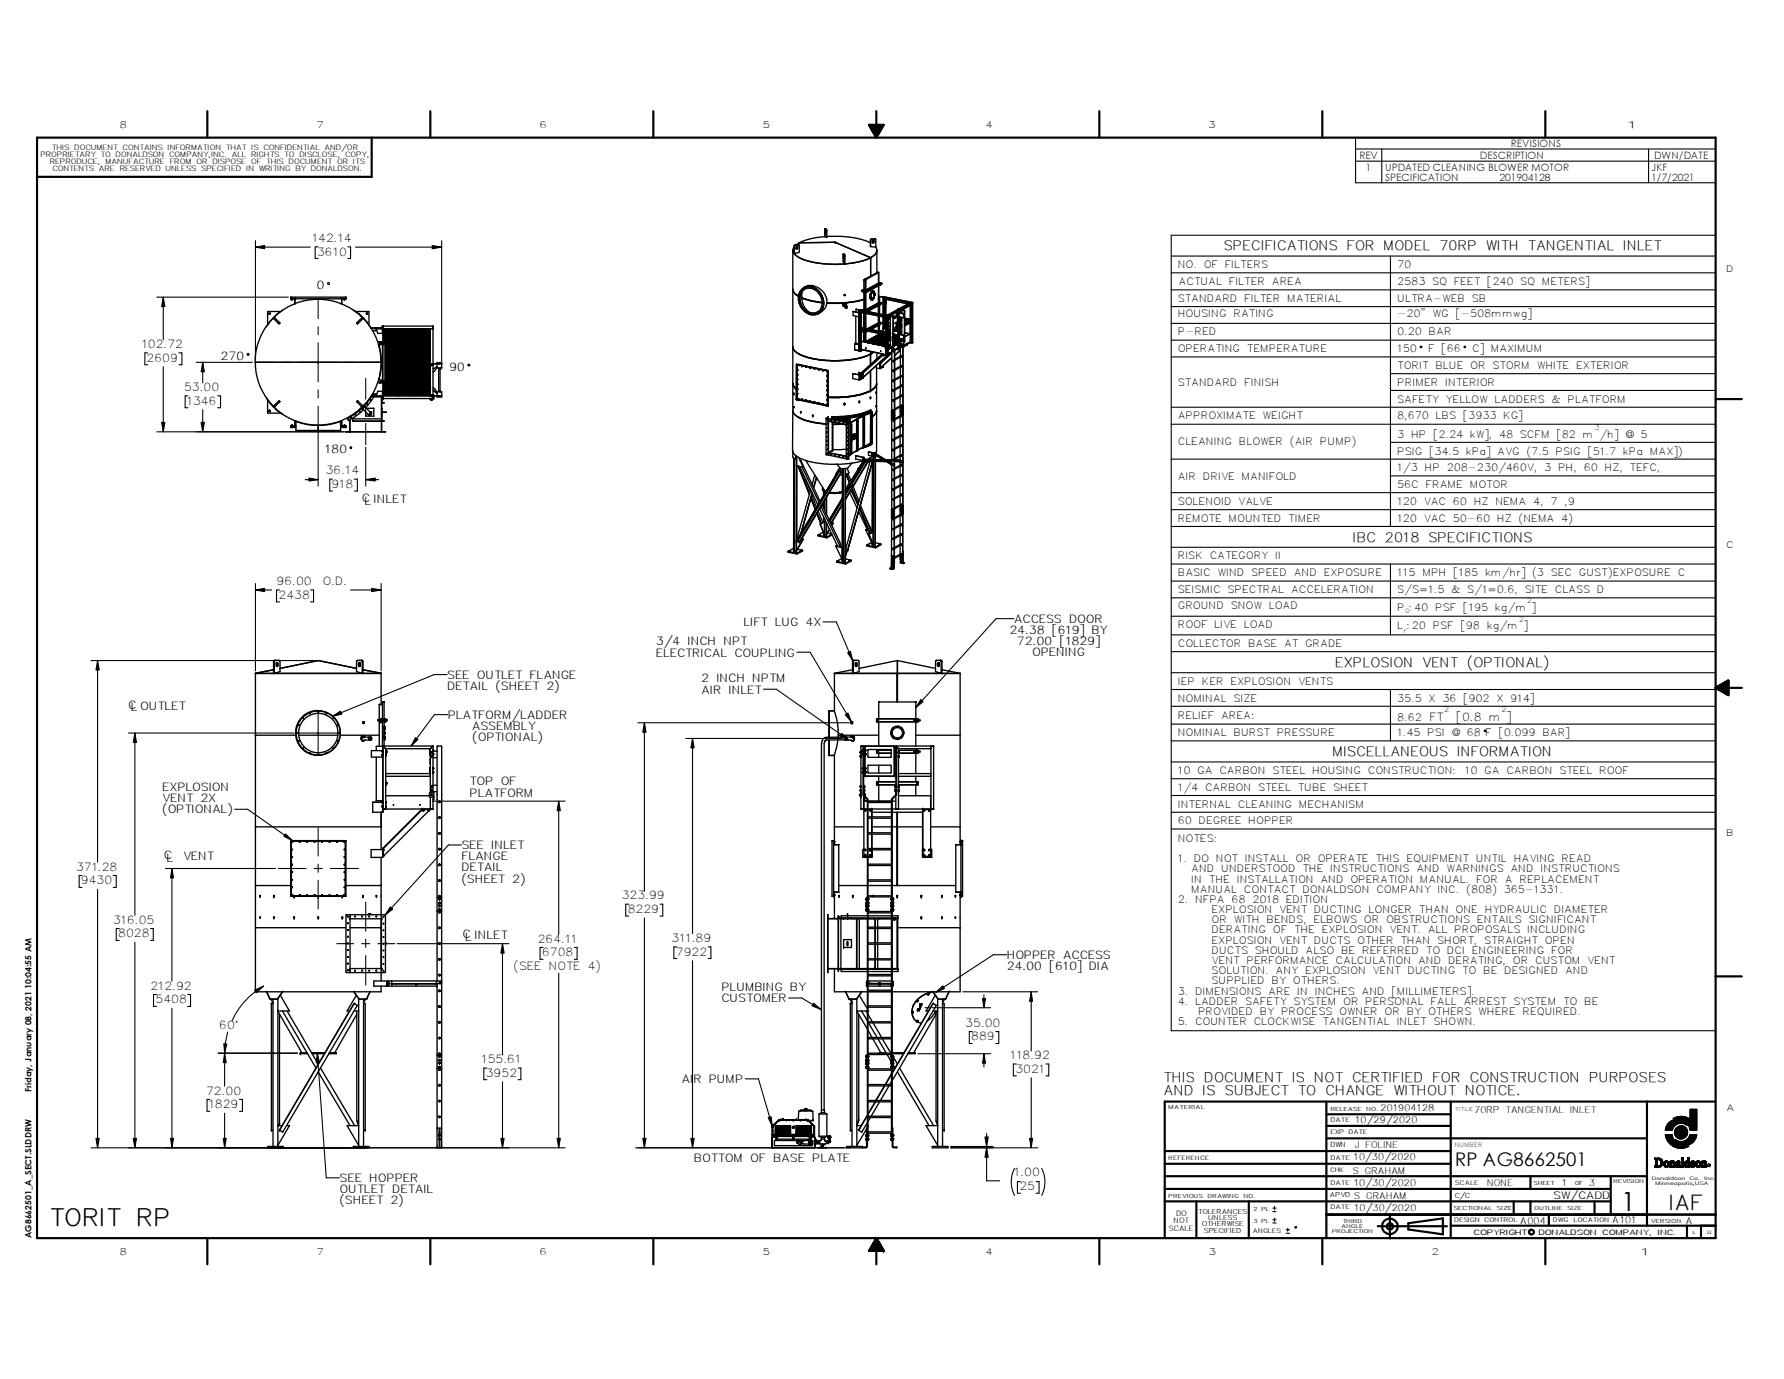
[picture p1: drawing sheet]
<svg xmlns="http://www.w3.org/2000/svg" width="279mm" height="216mm" viewBox="0 0 279 216" stroke-linecap="round" stroke-linejoin="round" font-family="sans-serif">
<defs><g id="words">
<text font-size="4.1" x="253.9" y="189.6">1</text>
<text font-size="3.7" x="8" y="191.9">TORIT RP</text>
<text font-size="3.2" x="261.6" y="189.4">IAF</text>
<text font-size="3" x="227.9" y="182.5">RP AG8662501</text>
<g font-size="2.1">
<text x="182.4" y="169.4">THIS DOCUMENT IS NOT CERTIFIED FOR CONSTRUCTION PURPOSES</text>
<text x="182.4" y="171.4">AND IS SUBJECT TO CHANGE WITHOUT NOTICE.</text>
</g>
<g font-size="2">
<text x="191.8" y="39.2">SPECIFICATIONS FOR MODEL 70RP WITH TANGENTIAL INLET</text>
<text x="212" y="84.8">IBC 2018 SPECIFICTIONS</text>
<text x="209.3" y="104.4">EXPLOSION VENT (OPTIONAL)</text>
<text x="208.8" y="118.3">MISCELLANEOUS INFORMATION</text>
</g>
<g font-size="1.7">
<text x="49" y="37.8">142.14</text>
<text x="49.8" y="40">3610</text>
<text x="49.7" y="45.3">0</text>
<text x="22.4" y="54.5">102.72</text>
<text x="23.1" y="56.6">2609</text>
<text x="34.7" y="56.4">270</text>
<text x="70.5" y="58">90</text>
<text x="29" y="61.2">53.00</text>
<text x="29.4" y="63.4">1346</text>
<text x="51.1" y="71">180</text>
<text x="51.2" y="74.3">36.14</text>
<text x="52.1" y="76.4">918</text>
<text x="56.8" y="78.7">C</text>
<text x="57.2" y="79.1">L INLET</text>
<text x="43.5" y="91.6">96.00</text>
<text x="43.8" y="93.8">2438</text>
<text x="50.7" y="91.6">O.D.</text>
<text x="102.9" y="101">3/4 INCH NPT</text>
<text x="116.6" y="98">LIFT LUG 4X</text>
<text x="158.2" y="99.3">24.38 [619] BY</text>
<text x="159" y="97.5">ACCESS DOOR</text>
<text x="159.4" y="101">72.00 [1829]</text>
<text x="70.2" y="106.3">SEE OUTLET FLANGE</text>
<text x="102.9" y="102.8">ELECTRICAL COUPLING</text>
<text x="110" y="106.8">2 INCH NPTM</text>
<text x="161.8" y="102.7">OPENING</text>
<text x="20.2" y="111">C</text>
<text x="20.7" y="111.4">L OUTLET</text>
<text x="70.2" y="108">DETAIL (SHEET 2)</text>
<text x="70.3" y="112.5">PLATFORM/LADDER</text>
<text x="110" y="108.6">AIR INLET</text>
<text x="228.2" y="112.8">[0.8 m ]</text>
<text x="74" y="114.3">ASSEMBLY</text>
<text x="74.1" y="116">(OPTIONAL)</text>
<text x="25.6" y="123.8">EXPLOSION</text>
<text x="25.6" y="125.6">VENT 2X</text>
<text x="73.7" y="122.9">TOP OF</text>
<text x="73.7" y="124.7">PLATFORM</text>
<text x="25.6" y="127.3">(OPTIONAL)</text>
<text x="12.1" y="136.3">371.28</text>
<text x="25.8" y="134.5">C</text>
<text x="26.2" y="134.9">L</text>
<text x="28.8" y="134.7">VENT</text>
<text x="72.4" y="132.9">SEE INLET</text>
<text x="72.4" y="134.7">FLANGE</text>
<text x="72.4" y="136.4">DETAIL</text>
<text x="12.8" y="138.5">9430</text>
<text x="72.4" y="138.2">(SHEET 2)</text>
<text x="97.5" y="140.8">323.99</text>
<text x="98.5" y="143">8229</text>
<text x="17.9" y="144.6">316.05</text>
<text x="18.7" y="146.8">8028</text>
<text x="72.6" y="146.9">C</text>
<text x="73" y="147.3">L INLET</text>
<text x="84.4" y="147.6">264.11</text>
<text x="85" y="149.7">6708</text>
<text x="105.3" y="147.4">311.89</text>
<text x="106" y="149.6">7922</text>
<text x="23.7" y="154.9">212.92</text>
<text x="80.6" y="151.9">(SEE NOTE 4)</text>
<text x="113.2" y="155.2">PLUMBING BY</text>
<text x="157.8" y="151.9">24.00 [610] DIA</text>
<text x="157.8" y="150.1">HOPPER ACCESS</text>
<text x="24.5" y="157.1">5408</text>
<text x="34.5" y="161.1">60°</text>
<text x="113.2" y="156.9">CUSTOMER</text>
<text x="151.3" y="160.7">35.00</text>
<text x="75.6" y="166.4">155.61</text>
<text x="152.3" y="162.9">889</text>
<text x="158.4" y="165.8">118.92</text>
<text x="159.2" y="168">3021</text>
<text x="32.4" y="171.4">72.00</text>
<text x="32.9" y="173.5">1829</text>
<text x="76.2" y="168.6">3952</text>
<text x="106.9" y="169.6">AIR PUMP</text>
<text x="53.3" y="185">SEE HOPPER</text>
<text x="108.8" y="181.9">BOTTOM OF BASE PLATE</text>
<text x="159" y="184.2">1.00</text>
<text x="53.3" y="186.8">OUTLET DETAIL</text>
<text x="53.3" y="188.6">(SHEET 2)</text>
<text x="159.8" y="186.4">25</text>
</g>
<g font-size="1.6">
<text x="236.6" y="23">REVISIONS</text>
<text x="212.9" y="24.8">REV</text>
<text x="213.9" y="26.8">1</text>
<text x="216.9" y="26.8">UPDATED CLEANING BLOWER MOTOR</text>
<text x="216.9" y="28.4">SPECIFICATION</text>
<text x="231.8" y="24.8">DESCRIPTION</text>
<text x="234.8" y="28.4">201904128</text>
<text x="258.7" y="26.8">JKF</text>
<text x="258.7" y="28.4">1/7/2021</text>
<text x="259.1" y="24.9">DWN/DATE</text>
<text x="184.6" y="42">NO. OF</text>
<text x="192" y="42">FILTERS</text>
<text x="219" y="42">70</text>
<text x="184.6" y="47.2">STANDARD</text>
<text x="184.7" y="44.7">ACTUAL FILTER</text>
<text x="195" y="47.2">FILTER</text>
<text x="199.3" y="44.7">AREA</text>
<text x="201.8" y="47.2">MATERIAL</text>
<text x="219" y="47.2">ULTRA-WEB</text>
<text x="219" y="44.6">2583 SQ</text>
<text x="227.8" y="44.6">FEET</text>
<text x="230.7" y="47.2">SB</text>
<text x="233" y="44.6">[240 SQ</text>
<text x="241.6" y="44.6">METERS]</text>
<text x="184.6" y="49.7">HOUSING</text>
<text x="184.6" y="52.5">P-RED</text>
<text x="193.3" y="49.7">RATING</text>
<text x="219" y="49.7">-20&quot;</text>
<text x="219" y="52.5">0.20 BAR</text>
<text x="224.5" y="49.7">WG</text>
<text x="228.1" y="49.7">[-508mmwg]</text>
<text x="184.6" y="55.1">OPERATING</text>
<text x="195.5" y="55.1">TEMPERATURE</text>
<text x="219" y="55.1">150</text>
<text x="219" y="57.8">TORIT</text>
<text x="223.8" y="55.1">F</text>
<text x="225" y="57.8">BLUE OR</text>
<text x="225.9" y="55.1">[66</text>
<text x="230.7" y="55.1">C]</text>
<text x="233.6" y="55.1">MAXIMUM</text>
<text x="233.9" y="57.8">STORM</text>
<text x="240.8" y="57.8">WHITE EXTERIOR</text>
<text x="184.6" y="60.4">STANDARD</text>
<text x="184.6" y="65.7">APPROXIMATE WEIGHT</text>
<text x="195" y="60.4">FINISH</text>
<text x="219" y="65.7">8,670 LBS [3933 KG]</text>
<text x="219" y="60.4">PRIMER</text>
<text x="219" y="63">SAFETY YELLOW</text>
<text x="226.5" y="60.4">INTERIOR</text>
<text x="234.2" y="63">LADDERS &amp; PLATFORM</text>
<text x="184.6" y="69.7">CLEANING</text>
<text x="194.2" y="69.7">BLOWER</text>
<text x="202.2" y="69.7">(AIR</text>
<text x="206.9" y="69.7">PUMP)</text>
<text x="219" y="68.6">3 HP</text>
<text x="219" y="71.2">PSIG</text>
<text x="224" y="71.2">[34.5 kPa]</text>
<text x="224.6" y="68.6">[2.24 kW], 48 SCFM</text>
<text x="234.7" y="71.2">AVG</text>
<text x="239.2" y="71.2">(7.5 PSIG</text>
<text x="243.9" y="68.6">[82 m /h]</text>
<text x="248.8" y="71.2">[51.7 kPa MAX])</text>
<text x="254.7" y="68.6">@</text>
<text x="257.1" y="68.6">5</text>
<text x="184.6" y="75.1">AIR</text>
<text x="188.6" y="75.1">DRIVE MANIFOLD</text>
<text x="219" y="73.8">1/3 HP</text>
<text x="219" y="76.4">56C</text>
<text x="223.4" y="76.4">FRAME MOTOR</text>
<text x="226.7" y="73.8">208-230/460V, 3 PH, 60 HZ, TEFC,</text>
<text x="184.6" y="79">SOLENOID</text>
<text x="184.6" y="81.7">REMOTE MOUNTED</text>
<text x="194.1" y="79">VALVE</text>
<text x="201.9" y="81.7">TIMER</text>
<text x="219" y="81.7">120 VAC</text>
<text x="219" y="79">120 VAC</text>
<text x="227.7" y="81.7">50-60 HZ (NEMA</text>
<text x="227.7" y="79">60 HZ NEMA</text>
<text x="240.3" y="79">4, 7 ,9</text>
<text x="244.7" y="81.7">4)</text>
<text x="184.6" y="87.6">RISK</text>
<text x="189.6" y="87.6">CATEGORY II</text>
<text x="184.6" y="90.2">BASIC</text>
<text x="184.6" y="92.8">SEISMIC</text>
<text x="184.6" y="95.4">GROUND</text>
<text x="190.8" y="90.2">WIND</text>
<text x="192.4" y="92.8">SPECTRAL ACCELERATION</text>
<text x="192.9" y="95.4">SNOW</text>
<text x="196.1" y="90.2">SPEED</text>
<text x="198.9" y="95.4">LOAD</text>
<text x="202.8" y="90.2">AND</text>
<text x="207.5" y="90.2">EXPOSURE</text>
<text x="219" y="90.2">115 MPH</text>
<text x="219" y="92.8">S/S=1.5 &amp; S/1=0.6, SITE CLASS D</text>
<text x="219" y="95.6">P :40 PSF</text>
<text x="227.7" y="90.2">[185 km/hr]</text>
<text x="229.3" y="95.6">[195 kg/m ]</text>
<text x="240.1" y="90.2">(3 SEC</text>
<text x="247.4" y="90.2">GUST)EXPOSURE C</text>
<text x="184.6" y="98.3">ROOF</text>
<text x="184.6" y="101.3">COLLECTOR</text>
<text x="190.3" y="98.3">LIVE LOAD</text>
<text x="195.6" y="101.3">BASE AT</text>
<text x="204.6" y="101.3">GRADE</text>
<text x="219" y="98.6">L :20 PSF</text>
<text x="228.9" y="98.6">[98 kg/m ]</text>
<text x="184.6" y="107.2">IEP</text>
<text x="188.4" y="107.2">KER</text>
<text x="192.9" y="107.2">EXPLOSION</text>
<text x="203.5" y="107.2">VENTS</text>
<text x="184.6" y="109.9">NOMINAL SIZE</text>
<text x="184.6" y="112.6">RELIEF</text>
<text x="191.4" y="112.6">AREA:</text>
<text x="219" y="109.9">35.5 X 36 [902 X 914]</text>
<text x="219" y="112.8">8.62 FT</text>
<text x="184.6" y="115.3">NOMINAL BURST</text>
<text x="200.1" y="115.3">PRESSURE</text>
<text x="219" y="115.3">1.45 PSI</text>
<text x="227.5" y="115.3">@</text>
<text x="229.9" y="115.3">68 F</text>
<text x="234.9" y="115.3">[0.099 BAR]</text>
<text x="184.6" y="121.2">10 GA</text>
<text x="184.6" y="123.8">1/4 CARBON</text>
<text x="191.1" y="121.2">CARBON</text>
<text x="197.2" y="123.8">STEEL TUBE SHEET</text>
<text x="199.4" y="121.2">STEEL HOUSING</text>
<text x="214.4" y="121.2">CONSTRUCTION:</text>
<text x="229.6" y="121.2">10 GA</text>
<text x="236.1" y="121.2">CARBON</text>
<text x="244.4" y="121.2">STEEL ROOF</text>
<text x="184.6" y="126.4">INTERNAL CLEANING</text>
<text x="184.6" y="129.1">60 DEGREE HOPPER</text>
<text x="184.6" y="131.8">NOTES:</text>
<text x="203.6" y="126.4">MECHANISM</text>
<text x="184.6" y="135">1. DO</text>
<text x="186.7" y="136.6">AND</text>
<text x="190.6" y="135">NOT</text>
<text x="191.4" y="136.6">UNDERSTOOD</text>
<text x="195.1" y="135">INSTALL OR</text>
<text x="204.1" y="136.6">THE INSTRUCTIONS AND</text>
<text x="206.5" y="135">OPERATE THIS EQUIPMENT</text>
<text x="226.7" y="136.6">WARNINGS AND</text>
<text x="231.3" y="135">UNTIL HAVING</text>
<text x="241.4" y="136.6">INSTRUCTIONS</text>
<text x="244.7" y="135">READ</text>
<text x="184.6" y="141.4">2. NFPA</text>
<text x="186.7" y="138.2">IN</text>
<text x="186.7" y="139.8">MANUAL CONTACT</text>
<text x="189.5" y="138.2">THE INSTALLATION</text>
<text x="189.9" y="143">EXPLOSION</text>
<text x="193" y="141.4">68 2018 EDITION</text>
<text x="200.5" y="143">VENT</text>
<text x="204.1" y="139.8">DONALDSON</text>
<text x="205.9" y="143">DUCTING</text>
<text x="207" y="138.2">AND</text>
<text x="211.7" y="138.2">OPERATION</text>
<text x="214.5" y="143">LONGER</text>
<text x="215.7" y="139.8">COMPANY INC. (808) 365-1331.</text>
<text x="222.4" y="143">THAN</text>
<text x="222.5" y="138.2">MANUAL. FOR</text>
<text x="228.1" y="143">ONE HYDRAULIC</text>
<text x="235.8" y="138.2">A</text>
<text x="238.1" y="138.2">REPLACEMENT</text>
<text x="243.5" y="143">DIAMETER</text>
<text x="189.9" y="144.6">OR</text>
<text x="189.9" y="146.1">DERATING</text>
<text x="189.9" y="147.7">EXPLOSION</text>
<text x="189.9" y="149.4">DUCTS SHOULD</text>
<text x="193.4" y="144.6">WITH</text>
<text x="198.5" y="144.6">BENDS, ELBOWS OR</text>
<text x="199.5" y="146.1">OF</text>
<text x="200.5" y="147.7">VENT</text>
<text x="202.8" y="146.1">THE EXPLOSION</text>
<text x="204.6" y="149.4">ALSO</text>
<text x="205.9" y="147.7">DUCTS OTHER</text>
<text x="210.2" y="149.4">BE REFERRED</text>
<text x="217.2" y="144.6">OBSTRUCTIONS ENTAILS SIGNIFICANT</text>
<text x="217.8" y="146.1">VENT. ALL PROPOSALS INCLUDING</text>
<text x="219.5" y="147.7">THAN</text>
<text x="223.5" y="149.4">TO</text>
<text x="225.2" y="147.7">SHORT, STRAIGHT</text>
<text x="226.8" y="149.4">DCI</text>
<text x="230.7" y="149.4">ENGINEERING</text>
<text x="242.1" y="147.7">OPEN</text>
<text x="243.1" y="149.4">FOR</text>
<text x="184.6" y="155.7">3. DIMENSIONS ARE IN</text>
<text x="189.9" y="151">VENT</text>
<text x="189.9" y="152.5">SOLUTION. ANY EXPLOSION</text>
<text x="189.9" y="154.1">SUPPLIED</text>
<text x="195.4" y="151">PERFORMANCE CALCULATION</text>
<text x="199.3" y="154.1">BY OTHERS.</text>
<text x="206.1" y="155.7">INCHES AND</text>
<text x="215.1" y="152.5">VENT</text>
<text x="218.1" y="155.7">[MILLIMETERS].</text>
<text x="220.6" y="152.5">DUCTING</text>
<text x="222.2" y="151">AND</text>
<text x="226.9" y="151">DERATING, OR</text>
<text x="229.1" y="152.5">TO</text>
<text x="232.4" y="152.5">BE DESIGNED</text>
<text x="240.6" y="151">CUSTOM</text>
<text x="245.3" y="152.5">AND</text>
<text x="248.7" y="151">VENT</text>
<text x="184.6" y="157.4">4. LADDER</text>
<text x="184.6" y="160.5">5. COUNTER</text>
<text x="187.8" y="158.9">PROVIDED</text>
<text x="195.2" y="157.4">SAFETY SYSTEM</text>
<text x="196.5" y="160.5">CLOCKWISE TANGENTIAL INLET</text>
<text x="197.4" y="158.9">BY PROCESS OWNER</text>
<text x="210.5" y="157.4">OR</text>
<text x="214" y="157.4">PERSONAL FALL ARREST</text>
<text x="217" y="158.9">OR</text>
<text x="220.5" y="158.9">BY OTHERS WHERE REQUIRED.</text>
<text x="224.7" y="160.5">SHOWN.</text>
<text x="237.2" y="157.4">SYSTEM</text>
<text x="245" y="157.4">TO</text>
<text x="248.3" y="157.4">BE</text>
<text x="243.4" y="187.7">SW/CADD</text>
</g>
<g font-size="1.4">
<text x="18.9" y="20.1">8</text>
<text x="49.7" y="20.1">7</text>
<text x="84.6" y="20.1">6</text>
<text x="119.5" y="20.1">5</text>
<text x="154.5" y="20.1">4</text>
<text x="189.4" y="20.1">3</text>
<text x="255.1" y="20.1">1</text>
<text x="270.5" y="42.6">D</text>
<text x="270.5" y="85.7">C</text>
<text x="270.5" y="130.9">B</text>
<text x="5" y="171" transform="rotate(-90 5 171)">Friday, January 08, 2021 10:04:55 AM</text>
<text x="216.3" y="173.9">201904128</text>
<text x="270.5" y="174">A</text>
<text x="212.2" y="179.8">J FOLINE</text>
<text x="212.3" y="175.9">10/29/2020</text>
<text x="230.9" y="174.2">70RP TANGENTIAL INLET</text>
<text x="211.9" y="183.7">S GRAHAM</text>
<text x="212.1" y="181.7">10/30/2020</text>
<text x="212.1" y="185.6">10/30/2020</text>
<text x="233" y="185.7">NONE</text>
<text x="244.7" y="185.7">1</text>
<text x="248.9" y="185.7">3</text>
<text x="212.1" y="187.7">S GRAHAM</text>
<text x="212.2" y="189.6">10/30/2020</text>
<text x="238.1" y="191.6">A004</text>
<text x="252.6" y="191.5">A101</text>
<text x="264.1" y="191.6">A</text>
<text x="5" y="193.8" transform="rotate(-90 5 193.8)">AG8662501_A_SECT.SLDDRW</text>
<text x="18.9" y="196.6">8</text>
<text x="49.7" y="196.6">7</text>
<text x="84.6" y="196.6">6</text>
<text x="119.5" y="196.6">5</text>
<text x="154.5" y="196.6">4</text>
<text x="189.4" y="196.6">3</text>
<text x="224.3" y="196.6">2</text>
<text x="257.2" y="196.6">1</text>
</g>
<g font-size="1.2">
<text x="249.8" y="67.4">3</text>
<text x="226.2" y="111.5">2</text>
<text x="235.2" y="111.5">2</text>
</g>
<g font-size="1.1">
<text x="8.2" y="23.4">THIS DOCUMENT CONTAINS INFORMATION THAT IS CONFIDENTIAL AND/OR</text>
<text x="6.4" y="24.5">PROPRIETARY TO DONALDSON COMPANY,INC. ALL RIGHTS TO DISCLOSE, COPY,</text>
<text x="7.8" y="25.7">REPRODUCE, MANUFACTURE FROM OR DISPOSE OF THIS DOCUMENT OR ITS</text>
<text x="8.3" y="26.8">CONTENTS ARE RESERVED UNLESS SPECIFIED IN WRITING BY DONALDSON.</text>
<text x="239.2" y="94.4">2</text>
<text x="219.9" y="99.1">r</text>
<text x="238" y="97.4">2</text>
<text x="208.4" y="179.6">DWN</text>
<text x="183.9" y="191.5">NOT</text>
<text x="184.2" y="190.4">DO</text>
<text x="227.9" y="187.5">C/C</text>
<text x="183.1" y="192.7">SCALE</text>
<text x="230.9" y="193.3">COPYRIGHT</text>
<text x="241" y="193.3">DONALDSON</text>
<text x="251" y="193.3">COMPANY,</text>
<text x="259.7" y="193.3">INC.</text>
</g>
<g font-size="1">
<text x="227.9" y="179.6">NUMBER</text>
<text x="187.7" y="190">TOLERANCES</text>
<text x="189.3" y="191">UNLESS</text>
<text x="208.3" y="187.5">APVD</text>
<text x="188.3" y="192">OTHERWISE</text>
<text x="188.6" y="193">SPECIFIED</text>
</g>
<g font-size=".9">
<text x="220.1" y="95.9">G</text>
<text x="208.4" y="175.7">DATE</text>
<text x="208.4" y="177.6">EXP DATE</text>
<text x="183" y="181.6">REFERENCE</text>
<text x="208.4" y="183.5">CHK</text>
<text x="208.4" y="185.5">DATE</text>
<text x="208.4" y="181.6">DATE</text>
<text x="227.9" y="185.5">SCALE</text>
<text x="208.4" y="189.3">DATE</text>
<text x="227.8" y="191.4">DESIGN CONTROL</text>
<text x="243.2" y="191.4">DWG</text>
<text x="246.5" y="191.4">LOCATION</text>
<text x="196.3" y="193.1">ANGLES</text>
</g>
<g font-size=".8">
<text x="183" y="173.7">MATERIAL</text>
<text x="208.4" y="173.9">RELEASE</text>
<text x="214" y="173.9">NO.</text>
<text x="227.8" y="173.9">TITLE</text>
<text x="240.2" y="185.5">SHEET</text>
<text x="246.7" y="185.5">OF</text>
<text x="252.7" y="185.3">REVISION</text>
<text x="258.7" y="184.7">Donaldson</text>
<text x="259.2" y="185.5">Minneapolis,USA</text>
<text x="264.7" y="184.7">Co.</text>
<text x="267" y="184.7">Inc.</text>
<text x="183" y="187.5">PREVIOUS</text>
<text x="189.1" y="187.5">DRAWING</text>
<text x="194.8" y="187.5">NO.</text>
<text x="196.3" y="189.7">2 PL</text>
<text x="196.3" y="191.5">3 PL</text>
<text x="210.3" y="191.4">THIRD</text>
<text x="227.7" y="189.5">SECTIONAL</text>
<text x="234.4" y="189.5">SIZE</text>
<text x="240.3" y="189.4">OUTLINE</text>
<text x="245.5" y="189.4">SIZE</text>
<text x="258.6" y="191.5">VERSION</text>
<text x="208.6" y="193.1">PROJECTION</text>
<text x="210.1" y="192.3">ANGLE</text>
<text x="267.4" y="193.2">D</text>
</g>
<text font-size=".7" x="239.6" y="193.1">C</text>
<text font-size=".6" x="265.1" y="193.2">L</text>
<text font-size=".2" x="267.6" y="182.6">R</text>
</g></defs>
<g fill="none" stroke="#000" stroke-width=".21">
<path d="M124.2 39.2v6.1a1.5 1.5 0 0 0 .9 1.1l-.5-.4M124.2 39.2a2.28 2.28 0 0 0 1.7 1.5l2.1 .5 3.1 .2 3.2-.3 1.3-.4 .8-.4M124.2 39.3h.1M124.4 39.7l.5 .5 .6 .3 2.1 .6 2.2 .3 2.4-.1M124.4 38.7l-.2 .5 .2 .5M124.4 38.5v1.2M124.4 38.5v.1M124.4 38.6v1.1M124.5 38.4l-.1 .1M124.5 38.4h.1M124.5 38.4l-.1 .2M124.9 38.8l-.1 .1h-.1"/>
<path d="M124.9 38.7h.1M124.9 38.8v.1M124.9 38.7v.1M124.9 38.7v-.1l-.2 .1v.3l.2-.1M124.9 38.7v.2M125.1 38.4h.1v1.1l-.8 .2M125.1 38.3l.1 .1M125.1 38.3l-.6 .1M125.1 38.4h-.6M125.1 38.3v.1M125.1 38l-.4 .4M129.2 37l-2.1 .3-2 .7"/>
<path d="M129.2 37l.2 .2M129.2 35.8v1.2M129.2 35.8h.1M129.2 35.8l.1 .2M129.2 36.2l.1-.1v.4l-.1-.2M129.2 36.2h.1M129.2 36.3h.1M129.2 36.2v.1M129.3 36l.1 .2M129.3 35.8h.1M129.3 36h.2M129.3 35.8l.2 .2"/>
<path d="M129.4 36.2v1M129.5 36v.2M129.5 37h2.4l1.6 .2 1.5 .3 1.3 .5M129.5 36.2v1h-.1M129.5 36.2h-.1M130.8 37.9h.1M130.8 37.9l5.6 2.4M130.8 37.9l-5.7 .1M132 39.8v1.1l.2 .4M132 39.8h.2l.1 .2M132 39.8l.2 .2M132.3 40v.2"/>
<path d="M132.3 40h-.1M136.3 37.6l.1 1M136.3 37.6h.1M136.4 37.6v1M136.4 38.6l.8 .1M136.4 37.4l-.1 .2M136.4 37.4l.1 .1M136.5 37.5l-.1 .1M136.9 37.7v.1M136.9 37.9l-.1 .1h-.2M136.9 37.8v.1M136.9 37.8h.1"/>
<path d="M136.9 37.8l-.1-.1-.2 .1 .1 .3 .2-.2M137 37.4l.1 .1M137 37.4h-.6M137 37.4h.1M137 37.4l.2 .1v1.2M137 37.4l-.5 .1M137.2 38.7l.1 .3v.5l-.5 .5-.4 .3M137.2 38.7h.1M42.1 49.1l.2-.1v.1l-.1 .1zM42.8 49.8l-1.3 1.6-.6 1.2-.8 2.1-.1 2M42.8 49.8h.1M42.9 49.7l1.3-1.1 1.9-1 1.6-.5 1.4-.2h2.2l1.9 .6 1.9 .9 1.6 1.3"/>
<path d="M42.9 49.7h.1M42.9 49.7l-.1 .1M43 49.7l.9 .9-.2 .1-.9-.9M43 49.7l-.2 .1M44 48.8h-2.1v2.1M44.3 48.6a8.8 8.8 0 0 0-2.6 2.6M45.6 46.7h.1M45.6 46.7v.1M45.6 46.8h8.5M45.6 46.7h.6M45.7 46.8h.1M45.7 46.9h.1"/>
<path d="M45.7 46.8v.1l.1-.1M45.7 46.7h.1M45.8 46.8h.1M46.1 46.8h.1M46.2 46.7v.1M46.2 46.7h.1M46.2 46.8h.1M46.2 46.8v.8M53.5 46.8h.1M53.5 46.7v.1M53.5 46.7h.1M53.5 46.7h.7"/>
<path d="M53.5 46.8l.1 .8M53.9 46.8h.1M53.9 46.8h.2M53.9 46.9h.1M53.9 46.8v.1l.1-.1M53.9 46.7h.1M54 46.8h.1M54.1 46.7v.1M54.1 46.7h.1M54.1 46.5v.2M54.2 46.5h-8.6v.2M55.4 48.6a8.3 8.3 0 0 1 2.6 2.6"/>
<path d="M55.7 48.8h2.1v2.1M56.7 49.7l-.9 .9 .2 .1 .9-.9M56.7 49.7l.2 .1M56.7 49.7h.1M56.9 49.8l1.2 1.5 .7 1.4 .7 2.2 .2 1.8M57.4 49h.2a.14 .14 0 0 1 0 .2 .14 .14 0 0 1-.2 0 .14 .14 0 0 1 0-.2zM58.2 51.4h.1M58.9 51.5h.1M58.9 51.5h8.9v5.4M59 51.7l-.6 .1h.6M59.2 53.5h.3M59.2 59.9h.3"/>
<path d="M59.4 54.1l.3 2.1v1.5l-.3 1.7 .1 .1h.4M59.4 54.1h.1M59.4 59.3h.1M59.4 54.2h.1M59.4 59.2v.1M59.5 59.7a.15 .15 0 0 1 .2 0 .15 .15 0 0 1 0 .2h-.1zM59.5 53.6l.2-.1a.15 .15 0 0 1 0 .3 .14 .14 0 0 1-.2-.2zM59.6 53.6v.1M59.6 53.6h.1M59.6 59.8v.1M59.6 59.9h.1M59.6 59.7v.1"/>
<path d="M59.6 53.7h.1M59.6 59.7h.1M59.6 59.7v.2M59.7 53.5l.5 .1M59.7 56.7l-.3 2.3-.6 1.8-.8 1.5-1.1 1.3M59.7 56.7h-19.7l.1 1.8 .7 2.2 .7 1.3 1.3 1.6M59.7 53.7v.2M59.7 59.5v.2M59.8 53.7h.4h-.1M59.9 51.2v.1M59.9 51.3h.1M59.9 51.4h.1"/>
<path d="M59.9 51.2v.2M59.9 51.2h.1M59.9 51.5h.1M59.9 51.3l-1.8 .1h1.8M59.9 53.9h-.4l-.1 .2M59.9 51.7h.1M59.9 51.8h.1M59.9 53.8h.3M59.9 59.6h.3M59.9 51.1v.2M59.9 51.4v.4M59.9 51.4h-1l.3 .8h.7v-.7"/>
<path d="M59.9 51.6h.1M59.9 51.1h.1M59.9 51.5h7.5M60 51.4l-.1-.3v.3M60 51.4l-.1 .1M60 51.4v2.2M60 51.4h.1M60 53.7v.1M60 59.6v.1M60 59.9v2M60 51.1v.3M60 51.1h.1"/>
<path d="M60 51.5h.1M60 51.9h.1M60 59.8h.1M60 59.8v2.2M60 59.8v.1M60 59.7h.1M60 59.9h.1M60 59.6v.2M60 52.1h.1M60 52.4h.1M60 52.2h.1M60 59.7l-.3 .1"/>
<path d="M60 59.7h.2M60 51.1h7.8M60.1 53.5h.3v6.4M60.1 51.9h.1M60.1 52.3v.1M60.1 59.9l.2 .1M60.1 52.3h.1M60.1 51.6h.1M60.1 53h.1M60.1 52.6h.1M60.1 53.3h.1M60.1 53.7h.1"/>
<path d="M60.1 52.8h.1M60.1 52.1h.1M60.1 51.6l.2 .1M60.1 52.3l.2 .1M60.1 52.1l.2 .1M60.1 52.4h.2M60.1 51.9h.2M60.1 52.6h.2M60.1 53.7l.1 .1M60.1 52.8l.2 .1M60.1 53l.2 .1M60.1 53.3h.2"/>
<path d="M60.1 52.6l.2 .1M60.1 59.6h.1M60.1 53.8h.1M60.1 59.9h-.4M60.1 59.7v.1M60.1 59.8h.1M60.1 59.9h.1M60.1 59.7h.1M60.1 59.6v.3l.2 .1M60.1 53.8h-.2v5.8h.3M60.1 59.8v.1M60.1 52.3h.4"/>
<path d="M60.1 52.1h.4M60.2 53.5v6.4M60.2 52.1v.1M60.2 52.3v.1M60.2 52.5v.1M60.2 52.7v.1M60.2 53v.1M60.2 53.2v.1M60.2 53.5h.1M60.2 59.9v.1M60.3 52.5l-.2 .1M60.3 53h-.2"/>
<path d="M60.3 53.4l-.2 .1M60.3 53.4l.1 .1M60.3 51.8h.1M60.3 52.6v.1M60.3 53.1h.1M60.3 53.4h.1M60.3 52h.1M60.3 52.9h.1M60.3 53h.1M60.3 53.2h.1M60.3 52.5h.1M60.3 53.3h.1"/>
<path d="M60.3 52.7h.1M60.3 51.7h.1M60.3 52.4h.1M60.3 52.2h.1M60.3 51.9h.1M60.3 51.6h.1M60.3 51.6h.2M60.3 52l.2 .1M60.3 51.6h-.2l.2 .1M60.3 52.7l-.2 .1M60.3 52.2l-.2 .1M60.3 51.6h-.2"/>
<path d="M60.3 52.2l.2 .1M60.3 52l-.2 .1M60.3 51.8l-.2 .1M60.3 51.8l.2 .1M60.3 52.5l.2 .1M60.3 53.2l-.2 .1M60.3 52.7l.2 .1M60.3 53h.2M60.3 53.2l.2 .1M60.3 53.4l.2 .1M60.3 52l.2-.1 .2 .1-.2 .1zM60.3 52.7h.4h-.2z"/>
<path d="M60.3 52.2h.2h.2zM60.3 52.5l.2-.1 .2 .1h-.2zM60.3 52.9l.2-.1 .2 .1-.2 .1zM60.3 51.5l.2 .1M60.4 51.7l.1 .1zM60.4 59.9h-.3M60.4 53.5h.1M60.4 51.6v.1M60.4 51.7v.1M60.4 51.9h.1M60.4 51.9v.1M60.4 52.1h.1"/>
<path d="M60.4 52.2h.1M60.4 52.3v.1M60.4 52.4v.1M60.4 52.5v.1M60.4 52.7h.1M60.4 52.7v.1M60.4 52.9h.1M60.4 53h.1M60.4 53.1v.1M60.4 53.2v.1M60.4 53.3v.1M60.4 54.9h.2"/>
<path d="M60.4 59.5h.2M60.4 59.1h.2M60.4 56.8l.3 .1h-.3M60.4 53.9l.1 .1M60.4 53.8h.1M60.4 54.1h.2M60.4 53.9h.1M60.4 54h.1M60.4 52.8h.1M60.4 59.3h.2M60.4 58.6h.2M60.4 55.8h.2"/>
<path d="M60.4 58.8h.2M60.4 55.6h.2M60.4 54.2h.2M60.4 54.7h.2M60.4 54.4h.2M60.4 58.1h.2M60.4 57.2h.2M60.4 56.9h.2M60.4 59.1h.3l-.3 .1M60.4 57.4h.2M60.4 53.8l.1 .2M60.4 57.5h.3"/>
<path d="M60.4 59.7h.2M60.4 57.3h.3h-.3M60.4 56.7h.1l-.1 .1 .1-.1zM60.4 59.4h.3h-.3M60.4 54.1l.1 .1h-.1h.1zM60.4 55.2h.3h-.3M60.4 55.1h.2M60.4 54.7l.3 .1h-.3M60.4 55.4l.3 .1h-.3M60.4 54.8l.1 .1M60.4 55.3h.2M60.4 55.3h.1"/>
<path d="M60.4 56h.2M60.4 55.7h.3h-.3M60.4 55.8h.1M60.4 56.2l.1 .1h-.1h.1zM60.4 56.3h.2M60.4 56.3l.6 .2M60.4 59.2l.1 .1h-.1h.1zM60.4 59.7h.1l-.1 .1 .1-.1zM60.4 59.8l.3 .1h-.3M60.4 56.5h.2M60.4 56.7h.2M60.4 56.6h.3h-.3"/>
<path d="M60.4 57.7h.2M60.4 57.4h.1M60.4 57.9h.2M60.4 57.8l.1 .1M60.4 58.3h.1M60.4 58.3h.2M60.4 58.8h.1M60.4 54.9l.3 .1h-.3M60.4 54.5h.3l-.3 .1M60.4 55.9h.3l-.3 .1M60.4 58.4l.3 .1h-.3M60.4 58.9h.3l-.3 .1"/>
<path d="M60.4 56.1h.3l-.3 .1M60.4 58.7h.3h-.3M60.4 54.3h.3h-.3M60.4 59.9h.1M60.4 58h.3h-.3M60.4 57.7l.3 .1h-.3M60.4 58.2h.3l-.3 .1M60.4 59.6h.3h-.3M60.4 57l.3 .1h-.3M60.5 57.6h.1M60.5 54l.1 .1M60.5 51.6h.1"/>
<path d="M60.5 53.3h.1M60.5 52.3h.1M60.5 53h.1M60.5 52.6h.1M60.5 51.9h.1M60.5 52.8h.1M60.5 53.3l-.1 .2M60.5 57.2l-.1-.1 .1 .1M60.5 51.9h-.2M60.5 52.1h.1M60.5 52.3l-.2 .1M60.5 51.6l-.2 .1"/>
<path d="M60.5 52.1l-.2 .1M60.5 52.6h-.2M60.5 55.3l-.1 .1 .1-.1M60.5 54.7l-.1-.1 .1 .1M60.5 55.6l-.1-.1 .1 .1M60.5 54.9h-.1h.1M60.5 55.1h-.1h.1M60.5 56h-.1h.1M60.5 55.8h-.1h.1M60.5 58.8h-.1h.1M60.5 59.1l-.1-.1 .1 .1M60.5 53.3l-.2 .1h.2"/>
<path d="M60.5 52.8l-.2 .1M60.5 53.3h-.2M60.5 53l-.2 .1M60.5 54.4h-.1h.1M60.5 56.5h-.1h.1M60.5 56.9l-.1 .1 .1-.1M60.5 57.7l-.1-.1 .1 .1M60.5 57.4h-.1h.1M60.5 57.9h-.1h.1M60.5 58.1h-.1h.1M60.5 58.6l-.1-.1 .1 .1M60.5 58.3l-.1 .1 .1-.1"/>
<path d="M60.5 59.9l-.2 .1M60.5 53.7v.1M60.5 53.5v.1M60.5 53.6v.1M60.5 53.8h.1M60.5 53.5h.1M60.5 51.7v.1M60.5 59.5l.2 .1M60.5 53.7h.1M60.5 51.7l-.2 .1h.2M60.5 59.5h-.1h.1M60.5 53.8l.1 .2"/>
<path d="M60.5 52.1l.2 .1M60.5 52.3l.2 .1M60.5 52.6l.2 .1M60.5 54.7h.2M60.5 55.1l-.1 .1M60.5 54.7h-.1M60.5 55.6h-.1M60.5 51.9h.2M60.5 51.6l.2 .1M60.5 53.5l.2 .1M60.5 52.8l.2 .1M60.5 53l.2 .1"/>
<path d="M60.5 53.7l.2 .1M60.5 55.1l.2 .1M60.5 54.2l.2 .1M60.5 55.3l.2 .1M60.5 54.9h.2M60.5 55.6l.2 .1M60.5 56l.2 .1M60.5 55.8l.2 .1M60.5 56.3h.2M60.5 56.5l.2 .1M60.5 56.9l.2 .2M60.5 52.6l-.2 .1"/>
<path d="M60.5 56.7l.2 .1M60.5 53.8h.2l-.1 .1M60.5 57.2l.2 .1M60.5 57.2h-.1M60.5 57.7h-.1M60.5 58.1l-.1 .1M60.5 58.6h-.1M60.5 54.4l.2 .1M60.5 58.3l.2 .1M60.5 58.8l.2 .1M60.5 58.6l.2 .1M60.5 59.1h.2"/>
<path d="M60.5 59.9l.2 .1M60.5 59.7l.2 .1M60.5 59.3l.2 .1M60.5 57.4l.2 .1M60.5 57.9l.2 .1M60.5 57.7h.2M60.5 58.1l.2 .1M60.5 51.7l.2 .1h-.2M60.5 53.6h.2l-.2 .1M60.6 54l.1 .1h-.1M60.6 54h-.1M60.6 57.5h-.1"/>
<path d="M60.6 59.9l-.2 .1M60.6 53.3l-.1 .2M60.6 57.4l.1 .1M60.6 56.9l.1 .1M60.6 52.1h.4M60.6 52.3h.4M60.6 55.3h.4M60.6 52.1l.1 .1M60.6 51.9h.1M60.6 52.3l.1 .1M60.6 52.6h.1M60.6 53l.1 .1"/>
<path d="M60.6 53.7l.1 .1M60.6 52.8l.1 .1M60.6 53.5l.1 .1M60.6 54.7h.1M60.6 55.1h.4M60.6 55.1l.1 .1M60.6 54.9h.1M60.6 54.2l.1 .1M60.6 54h.1M60.6 55.3l.1 .1M60.6 55.6h.1M60.6 54.4l.1 .1"/>
<path d="M60.6 54l.1 .1M60.6 56.3h.1M60.6 56l.1 .1M60.6 55.8l.1 .1M60.6 56.5l.1 .1M60.6 57.2l.1 .1M60.6 56.7l.1 .1M60.6 58.8l.1 .1M60.6 59.1h.1M60.6 59.5l.1 .1M60.6 59.3l.1 .1M60.6 59.7l.1 .1"/>
<path d="M60.6 59.9l.1 .1M60.6 57.7h.1M60.6 57.9l.1 .1M60.6 58.1l.1 .1M60.6 58.1h.4M60.6 58.6h.1M60.6 58.3h.4M60.6 58.3l.1 .1M60.6 53.3l.1 .1h-.2M60.6 53.2l.1-.1h-.4l.2 .1 .1-.1v.2M60.6 57.4h.1M60.6 51.7v.1"/>
<path d="M60.6 57.5h.1M60.6 57.6v.1M60.6 52.8h.3M60.6 57.4h.2M60.6 53.3h.1M60.7 57.4h.1M60.7 57.4h.1l-.1 .1M60.7 57.7h.1M60.7 54.1h.1M60.7 51.9h.1M60.7 57.6v.1M60.7 56.4h-.3"/>
<path d="M60.7 57.5l-.3 .1M60.7 51.5l-.2 .1M60.7 57.6h.1M60.7 59.6h.1M60.7 58h.1M60.7 58.7h.1M60.7 54.6h.1M60.7 52h.1M60.7 52.9h.1M60.7 53h.1M60.7 53.2h.1M60.7 52.5h.1"/>
<path d="M60.7 53.3h.1M60.7 53.6h.1M60.7 53.8h.1M60.7 54.7h.1M60.7 52.7h.1M60.7 57.1h.1M60.7 51.7h.1M60.7 54.5h.1M60.7 59h.1M60.7 55.5h.1M60.7 52.4h.1M60.7 57.4h.3"/>
<path d="M60.7 55.7h.1M60.7 54.3h.1M60.7 58.4h.1M60.7 59.4h.1M60.7 58.5h.1M60.7 59.2h.1M60.7 57.3h.1M60.7 52.2h.1M60.7 54.4h.3M60.7 54.9h.1M60.7 55.4h.1M60.7 51.8h.1"/>
<path d="M60.7 52.6v.1M60.7 53.1h.1M60.7 53.4h.1M60.7 53.8v.1M60.7 54v.1M60.7 54.3v.1M60.7 54.8h.1M60.7 55.6v.1M60.7 56.1h.1M60.7 56.4l-.2 .1M60.7 56.6h.1M60.7 56.9h.1"/>
<path d="M60.7 57v.1M60.7 57.3v.1M60.7 57.8h.1M60.7 58.6v.1M60.7 59.1h.1M60.7 59.9h.1M60.7 58.3h.1M60.7 56.8h.1M60.7 51.6h.1M60.7 51.8l-.2 .1M60.7 51.6h.3M60.7 52l.6 .2"/>
<path d="M60.7 52.2l-.2 .1M60.7 51.8l.6 .1M60.7 51.6l.6 .1M60.7 52l.3 .1M60.7 52.2l.6 .2M60.7 51.6h-.2M60.7 52l-.2 .1M60.7 54.6l.3 .1M60.7 54.6l.6 .1M60.7 52.2l-.1 .1M60.7 54.8l.6 .1M60.7 54.8l-.2 .1"/>
<path d="M60.7 55h.1M60.7 55.2l-.2 .1M60.7 55.2h.1M60.7 55l.6 .2M60.7 51.6h-.1l.1 .1M60.7 52.5l-.2 .1M60.7 52.5l-.1 .1M60.7 52l-.1 .1M60.7 51.8l.3 .1M60.7 52.2l.3 .1M60.7 52.5l.3 .1M60.7 52.5l.6 .2"/>
<path d="M60.7 51.8l-.1 .1M60.7 53h.3M60.7 53h-.1M60.7 54.8l.3 .1M60.7 53.6l.3 .1M60.7 53.6l-.1 .1M60.7 53.2l.6 .1M60.7 53.2l.3 .1M60.7 52.7l.3 .1M60.7 52.7l-.1 .1M60.7 53l.6 .1M60.7 55l.3 .1"/>
<path d="M60.7 52.7l-.2 .1M60.7 55.2l.6 .2M60.7 55.2l.3 .1M60.7 52.7l.6 .2M60.7 54.6l-.1 .1M60.7 55l-.1 .1M60.7 53.4l-.1 .1M60.7 53.4l.3 .1M60.7 53h-.2M60.7 54.8l-.1 .1M60.7 53.6l.6 .2M60.7 53.6l-.2 .1"/>
<path d="M60.7 53.4l-.2 .1M60.7 54.1l-.2 .1M60.7 54.1l-.1 .1M60.7 53.8l.3 .1M60.7 53.9h.3M60.7 53.8l-.1 .1h.1M60.7 55.5l.6 .2M60.7 55.5l.3 .1M60.7 55.5l-.2 .1M60.7 55.5l-.1 .1M60.7 54.3l.6 .2M60.7 54.1l.3 .1"/>
<path d="M60.7 55.2l-.1 .1M60.7 54.1l.6 .2M60.7 54.4h-.1M60.7 55l-.2 .1M60.7 54.3l-.2 .1M60.7 56.2l.3 .1M60.7 56.2l-.1 .1M60.7 55.7l.6 .2M60.7 55.7l.3 .1M60.7 55.9h.1M60.7 56h.3M60.7 56h-.1"/>
<path d="M60.7 56h-.2M60.7 56h.1M60.7 56l.6 .1M60.7 55.7l-.2 .1M60.7 55.7l-.1 .1M60.7 56.2l.6 .1M60.7 56.2h.1M60.7 56.2l-.2 .1M60.7 56.3h.1M60.7 56.9h-.2M60.7 56.9h-.1M60.7 57.3l-.2 .1"/>
<path d="M60.7 57.4h-.1M60.7 57.1l-.1 .1M60.7 57.1l.3 .1M60.7 56.4l.3 .1M60.7 56.4l-.1 .1M60.7 56.6l-.1 .1M60.7 56.6l.3 .1M60.7 57.1l.6 .2M60.7 57.3l.6 .2M60.7 57.1l-.2 .1M60.7 56.9h.3M60.7 56.6l-.2 .1"/>
<path d="M60.7 56.6l.6 .2M60.7 54.6l-.2 .1M60.7 59.4l-.1 .1M60.7 59.8h.1M60.7 58.9h.1M60.7 58.7l.6 .2M60.7 59l.6 .1M60.7 58.7l.3 .1M60.7 58.7l-.1 .1M60.7 58.5l.3 .1M60.7 59.2l.6 .2M60.7 59.4l.3 .1"/>
<path d="M60.7 59l.3 .1M60.7 59.6l.6 .2M60.7 59.2l.3 .1M60.7 59.6l.3 .1M60.7 59.9l.6 .1M60.7 59l-.1 .1M60.7 59l-.2 .1M60.7 59.4l-.2 .1M60.7 58.7l-.2 .1M60.7 59.2l-.2 .1M60.7 59.2l-.1 .1M60.7 59.6l-.1 .1"/>
<path d="M60.7 59.6l-.2 .1M60.7 59.9h-.2M60.7 59.9h-.1M60.7 59.9h.3M60.7 57.6l.3 .1M60.7 58l-.2 .1M60.7 58.5l-.2 .1M60.7 58.2h.1M60.7 57.6l-.1 .1M60.7 57.6l.6 .1M60.7 57.8l.3 .1M60.7 57.8l-.1 .1"/>
<path d="M60.7 57.8l.6 .2M60.7 57.6l-.2 .1M60.7 57.8l-.2 .1M60.7 58l.6 .2M60.7 58.3l.6 .1M60.7 58l-.1 .1M60.7 58l.3 .1M60.7 58.5l.6 .2M60.7 58.5l-.1 .1M60.7 58.3h-.1M60.7 58.3h.3M60.7 58.3h-.2"/>
<path d="M60.8 51.8l.2-.1 .2 .1zM60.8 56.9l.2-.1 .2 .1zM60.8 52.5l.2-.1 .2 .1h-.2zM60.8 52.2h.2h.2zM60.8 52l.2-.1 .2 .1-.2 .1zM60.8 54.8l.2-.1 .2 .1zM60.8 55.2h.4l-.2 .1zM60.8 52.7h.4h-.2zM60.8 53.1h.4l-.2 .1zM60.8 53.6h.4l-.2 .1zM60.8 53.8h.2h.2zM60.8 53.4l.2-.1 .2 .1z"/>
<path d="M60.8 52.9l.2-.1 .2 .1-.2 .1zM60.8 54.5l.2-.1 .2 .1-.2 .1zM60.8 55l.2-.1 .2 .1-.2 .1zM60.8 55.5l.2-.1 .2 .1h-.2zM60.8 54.3l.2-.1 .2 .1zM60.8 54.1h.4h-.2zM60.8 56.1h.4l-.2 .1zM60.8 55.9l.2-.1 .2 .1-.2 .1zM60.8 55.7h.4l-.2 .1zM60.8 56.6h.4l-.2 .1zM60.8 57.1h.4h-.2zM60.8 56.4l.2-.1 .2 .1z"/>
<path d="M60.8 58.7h.4l-.2 .1zM60.8 58.9l.2-.1 .2 .1-.2 .1zM60.8 59.1h.4l-.2 .1zM60.8 59.6h.4l-.2 .1zM60.8 59.4l.2-.1 .2 .1zM60.8 59.9l.2-.1 .2 .1zM60.8 57.5l.2-.1 .2 .1-.2 .1zM60.8 58l.2-.1 .2 .1-.2 .1zM60.8 57.3l.2-.1 .2 .1zM60.8 57.8l.2-.1 .2 .1zM60.8 58.2h.4l-.2 .1zM60.8 58.5l.2-.1 .2 .1h-.2z"/>
<path d="M60.8 51.5l.2 .1 .2-.1M60.8 57.5h.4M60.9 57.5l.1 .1M61 54.9h.1M61 59.5h.1M61 52.3h.1M61 59.1h.1M61 53.9h.1M61 53.5h.1M61 51.6h.1M61 53h.1M61 52.6h.1"/>
<path d="M61 53.3h.1M61 53.7h.1M61 51.9h.1M61 52.8h.1M61 59.3h.1M61 58.6h.1M61 55.8h.1M61 58.8h.1M61 55.6h.1M61 54.2h.1M61 54.7h.1M61 54.4h.1"/>
<path d="M61 58.1h.1M61 57.2h.1M61 56.9h.1M61 57.4h.1M61 59.9h.1M61 57.5h.1M61 59.7h.1M61 51.9h-.3M61 52.1h.1M61 52.3l-.3 .1M61 54.9h-.3M61 55.1h.1"/>
<path d="M61 55.3l-.3 .1M61 55.3h.1M61 56h.1M61 56.3h.1M61 52.8l-.3 .1M61 53.3h-.3M61 51.6l-.3 .1M61 52.1l-.3 .1M61 52.6h-.3M61 53l-.3 .1M61 53.7l-.3 .1M61 54.7h-.3"/>
<path d="M61 53.5l-.3 .1M61 55.1l-.3 .1M61 55.6h-.3M61 53.9l-.3 .1M61 54.2l-.3 .1M61 54.4l-.3 .1M61 56.3h-.3M61 55.8l-.3 .1M61 56l-.3 .1M61 56.5h.1M61 57.2l-.3 .1M61 56.7h.1"/>
<path d="M61 56.7l-.3 .1M61 57.4l-.3 .1M61 56.5l-.3 .1M61 56.9l-.3 .1M61 57.7h.1M61 57.9h.1M61 58.3h.1M61 58.8l-.3 .1M61 59.3l-.3 .1M61 59.7l-.3 .1M61 59.9l-.3 .1M61 59.1h-.3"/>
<path d="M61 59.5l-.3 .1M61 57.9l-.3 .1M61 58.3l-.3 .1M61 57.7h-.3M61 58.1l-.3 .1M61 58.6h-.3M61 53.9l.3 .2M61 53.9l-.3 .2M61 53.5l.3 .1M61 56.9l.5 .2h.2h-.4M61 56.9l-.3 .2M61 59.5l.3 .1"/>
<path d="M61 56.5l.3 .1M61 51.6l.3 .1M61 52.1l.3 .1M61 51.9h.3M61 52.3l.3 .1M61 52.3h.4M61 52.1h.4M61 54.7h.3M61 52.8l.3 .1M61 54.9h.3M61 55.1l.3 .1M61 55.1h.4"/>
<path d="M61 53.7l.3 .1M61 55.3h.4M61 53.3h.3M61 53.9l.3 .1M61 55.3l.3 .1M61 54.4l.3 .1M61 55.8l.3 .1M61 52.6h.3M61 53l.3 .1M61 56.3h.3M61 56.7l.3 .1M61 54.2l.3 .1"/>
<path d="M61 56.9l.3 .1M61 57.4l.3 .1M61 58.8l.3 .1M61 59.1h.3M61 55.6h.3M61 56l.3 .1M61 59.3l.3 .1M61 59.7l.3 .1M61 59.9l.3 .1M61 57.9l.3 .1M61 57.7h.4M61 57.2l.3 .1"/>
<path d="M61 57.7h.3M61 58.1l.3 .1M61 58.3l.3 .1M61 58.3h.4M61 58.6h.3M61 58.1h.4M61.1 52.8h.3M61.2 51.9h.1M61.2 57.5h.1M61.3 59.6h.1M61.3 58h.1M61.3 58.7h.1"/>
<path d="M61.3 54.6h.1M61.3 52h.1M61.3 52.9h.1M61.3 53h.1M61.3 53.2h.1M61.3 54.1h.1M61.3 52.5h.1M61.3 53.3h.1M61.3 53.6h.1M61.3 53.8h.1M61.3 54.7h.1M61.3 52.7h.1"/>
<path d="M61.3 57.1h.1M61.3 51.7h.1M61.3 54.5h.1M61.3 59h.1M61.3 55.5h.1M61.3 52.4h.1M61.3 55.7h.1M61.3 54.3h.1M61.3 58.4h.1M61.3 59.4h.1M61.3 58.5h.1M61.3 59.2h.1"/>
<path d="M61.3 57.3h.1M61.3 52.2h.1M61.3 51.9h.1M61.3 54.9h.1M61.3 55.4h.1M61.3 57.6h.1M61.3 57.6l.1 .1M61.3 57.1l.1 .1M61.3 58.3h.1M61.3 56.8h.1M61.3 51.6h.1M61.3 51.6l-.6 .1"/>
<path d="M61.3 51.6h-.3M61.3 51.6h.2M61.3 52.2l-.6 .2M61.3 52.2l-.3 .1M61.3 52l.2 .1M61.3 52l.1 .1M61.3 52l-.6 .2M61.3 52l-.3 .1M61.3 52.2l.1 .1M61.3 51.8l-.6 .1M61.3 51.8h.1M61.3 52.6v.1"/>
<path d="M61.3 53.1h.1M61.3 53.4l.2 .1M61.3 53.8v.1M61.3 54v.1M61.3 54.3v.1M61.3 54.8h.1M61.3 55.6v.1M61.3 56.1h.1M61.3 56.4h.1M61.3 56.6h.1M61.3 56.9h.1M61.3 57.3v.1"/>
<path d="M61.3 57.8h.1M61.3 58.6v.1M61.3 59.1h.1M61.3 59.9h.1M61.3 51.8l-.3 .1M61.3 51.8l.1 .1M61.3 51.8l.2 .1M61.3 52.2l.2 .1M61.3 54.8l.2 .1M61.3 54.8l.1 .1M61.3 54.8l-.6 .1M61.3 54.8l-.3 .1"/>
<path d="M61.3 54.6l.1 .1M61.3 54.6l-.3 .1M61.3 55l.2 .1M61.3 55l.1 .1M61.3 55h.1M61.3 55l-.3 .1M61.3 55l-.6 .2M61.3 55.2h.1M61.3 56h.1M61.3 55.5l.1 .1M61.3 56.4l.1 .1M61.3 56.6l.1 .1"/>
<path d="M61.3 59.6l.1 .1M61.3 52.7l.1 .1M61.3 52.5l.2 .1M61.3 59.4l.1 .1M61.3 52.7l.2 .1M61.3 53.2l.2 .1M61.3 52.5l-.6 .2M61.3 53.8l.2 .1M61.3 55.2l.2 .1M61.3 54.6l-.6 .1M61.3 52.5l-.3 .1M61.3 53l-.6 .1"/>
<path d="M61.3 53.6l-.6 .2M61.3 53.2l-.6 .1M61.3 55.2l-.6 .2M61.3 52.7l-.6 .2M61.3 53.6l.2 .1M61.3 53.6l.1 .1M61.3 53.4l-.3 .1M61.3 53.2l-.3 .1M61.3 55.5l-.6 .2M61.3 53.2l.1 .1M61.3 55.7l.2 .1M61.3 54.3l.2 .1"/>
<path d="M61.3 52.5l.1 .1M61.3 54.1l-.6 .2M61.3 53h.2M61.3 53.4l.1 .1M61.3 52.7l-.3 .1M61.3 54.1l-.3 .1M61.3 53h-.3M61.3 55.7l-.6 .2M61.3 55.9h.1M61.3 56.2l.2 .1M61.3 55.5l-.3 .1M61.3 53.6l-.3 .1"/>
<path d="M61.3 56l-.6 .1M61.3 56.2h.1M61.3 56h-.3M61.3 56.3h.1M61.3 56.6l-.3 .1M61.3 57.1l-.3 .1M61.3 57.3l.2 .1M61.3 53.8l-.3 .1M61.3 53.9h-.3M61.3 56.6l.2 .1M61.3 56.6l-.6 .2M61.3 54.4h.1"/>
<path d="M61.3 56.4l-.3 .1M61.3 56.9h.2M61.3 54.4h-.3M61.3 54.1l.1 .1M61.3 54.1l.2 .1M61.3 54.3l-.6 .2M61.3 53.9h.1M61.3 57.1l-.6 .2M61.3 56.2l-.6 .1M61.3 54.6l.2 .1M61.3 58l.1 .1M61.3 58.5l.1 .1"/>
<path d="M61.3 59l.1 .1M61.3 55.2l-.3 .1M61.3 55.2l.1 .1M61.3 56h.2M61.3 55.5l.2 .1M61.3 59.8h.1M61.3 58.9h.1M61.3 58.7l.1 .1M61.3 58.7l-.3 .1M61.3 59l-.3 .1M61.3 58.7l-.6 .2M61.3 59l-.6 .1"/>
<path d="M61.3 55.7l.1 .1M61.3 56.2l.1 .1M61.3 56.2l-.3 .1M61.3 55.7l-.3 .1M61.3 59.2l-.6 .2M61.3 59.2l-.3 .1M61.3 58.7l.2 .1M61.3 59.2l.1 .1M61.3 57.1l.2 .1M61.3 59.6l-.6 .2M61.3 59.6l-.3 .1M61.3 59.6l.2 .1"/>
<path d="M61.3 59.2l.2 .1M61.3 59l.2 .1M61.3 59.4l-.3 .1M61.3 59.4l.2 .1M61.3 56.9h-.3M61.3 59.9h.2M61.3 59.9l-.6 .1M61.3 59.9h-.3M61.3 56.4l.2 .1M61.3 57.3l-.6 .2M61.3 57.7h.1M61.3 57.6l.2 .1"/>
<path d="M61.3 58.3h-.3M61.3 58l.2 .1M61.3 57.8l.2 .1M61.3 58.2h.1M61.3 57.8l.1 .1M61.3 57.6l-.6 .1M61.3 57.4h-.3M61.3 57.4h.1M61.3 57.6l-.3 .1M61.3 58l-.6 .2M61.3 58l-.3 .1M61.3 58.5l-.6 .2"/>
<path d="M61.3 57.8l-.6 .2M61.3 58.3h.2M61.3 58.3l-.6 .1M61.3 58.5l-.3 .1M61.3 57.8l-.3 .1M61.3 58.5l.2 .1M61.3 57.5h.1M61.3 57.5l.2 .1M61.3 52.9l.2-.1 .2 .1-.2 .1zM61.3 52.5l.2-.1 .2 .1h-.2zM61.3 52l.2-.1 .2 .1-.2 .1zM61.3 52.7h.4h-.2z"/>
<path d="M61.3 52.2h.2h.2zM61.3 51.8l.2-.1 .2 .1zM61.3 53.4h.4l-.2-.1-.5 .2M61.3 53.1h.4l-.2 .1zM61.3 54.3l.2-.1 .2 .1zM61.3 54.8l.2-.1 .2 .1zM61.3 55.5l.2-.1 .2 .1h-.2zM61.3 54.5l.2-.1 .2 .1-.2 .1zM61.3 55.7h.4l-.2 .1zM61.3 55.9l.2-.1 .2 .1-.2 .1zM61.3 56.9l.2-.1 .2 .1zM61.3 56.4l.2-.1 .2 .1z"/>
<path d="M61.3 51.5l.2 .1 .2-.1M61.3 55l.2-.1 .2 .1-.2 .1zM61.3 55.2h.4l-.2 .1zM61.3 58.9l.2-.1 .2 .1-.2 .1zM61.3 56.6h.4l-.2 .1zM61.3 59.9l.2-.1 .2 .1zM61.3 58.5l.2-.1 .2 .1h-.2zM61.3 59.6h.4l-.2 .1zM61.3 53.6h.4l-.2 .1zM61.3 59.4l.2-.1 .2 .1zM61.3 53.8h.2h.2zM61.3 57.5l.2-.1 .2 .1-.2 .1"/>
<path d="M61.3 57.3l.2-.1 .2 .1zM61.3 54.1h.4h-.2zM61.3 58l.2-.1 .2 .1-.2 .1zM61.3 57.8l.2-.1 .2 .1zM61.3 58.2h.4l-.2 .1zM61.3 56.1h.4l-.2 .1zM61.3 59.1h.4l-.2 .1zM61.3 58.7h.4l-.2 .1zM61.4 57.5l.2 .1M61.4 54.9h.1M61.4 59.5h.1M61.4 52.3h.1"/>
<path d="M61.4 59.1h.1M61.4 53.9h.1M61.4 53.5h.1M61.4 51.6h.1M61.4 53h.1M61.4 52.6h.1M61.4 53.3h.1M61.4 53.7h.1M61.4 51.9h.1M61.4 52.8h.1M61.4 59.3h.1M61.4 58.6h.1"/>
<path d="M61.4 55.8h.1M61.4 58.8h.1M61.4 55.6h.1M61.4 54.2h.1M61.4 54.7h.1M61.4 54.4h.1M61.4 58.1h.1M61.4 57.2h.1M61.4 56.9h.1M61.4 57.4h.1M61.4 59.9h.1M61.4 59.7h.1"/>
<path d="M61.4 51.6l-.1 .1M61.4 52.1h.1M61.4 52.3l-.1 .1M61.4 51.9h-.1M61.4 52.1l-.1 .1M61.4 54.7h-.1M61.4 54.9h-.1M61.4 55.1h.1M61.4 55.1l-.1 .1M61.4 54.4l-.1 .1M61.4 55.3h.1M61.4 56h.1"/>
<path d="M61.4 55.3l-.1 .1M61.4 56.3h.1M61.4 55.8l-.1 .1M61.4 58.8l-.1 .1M61.4 58.3l-.1 .1M61.4 59.3l-.1 .1M61.4 52.8l-.1 .1M61.4 53.3h-.1M61.4 53l-.1 .1M61.4 52.6h-.1M61.4 53.7l-.1 .1M61.4 53.5l-.1 .1"/>
<path d="M61.4 56.5h.1M61.4 56.7h.1M61.4 54.2l-.1 .1M61.4 53.9l-.1 .1M61.4 56.7l-.1 .1M61.4 56.3h-.1M61.4 57.7h.1M61.4 56.9l-.1 .1M61.4 57.9h.1M61.4 57.4l-.1 .1M61.4 58.3h.1M61.4 57.9l-.1 .1"/>
<path d="M61.4 55.6h-.1M61.4 59.1h-.1M61.4 56l-.1 .1M61.4 59.7l-.1 .1M61.4 59.5l-.1 .1M61.4 59.9l-.1 .1M61.4 56.5l-.1 .1M61.4 57.7h-.1M61.4 57.2l-.1 .1M61.4 58.6h-.1M61.4 58.1l-.1 .1M61.5 51.6l-.2 .1"/>
<path d="M61.5 51.9h-.2M61.5 56.9l-.2 .1M61.5 52.1l-.2 .1M61.5 52.3l-.2 .1M61.5 54.7h-.2M61.5 54.9h-.2M61.5 55.1l-.2 .1M61.5 52.6l-.2 .1M61.5 53l-.2 .1M61.5 52.8l-.2 .1M61.5 52.8l.2 .1M61.5 51.6l.2 .1"/>
<path d="M61.5 52.3l.2 .1M61.5 52.6l.2 .1M61.5 52.1l.2 .1M61.5 51.9h.2M61.5 53.5l-.2 .1M61.5 53.7l-.2 .1M61.5 53.3h-.2M61.5 54.2l-.2 .1M61.5 56l-.2 .1M61.5 55.6l-.2 .1M61.5 56.5l-.2 .1M61.5 57.2l-.2 .1"/>
<path d="M61.5 53.9l.4 .2h.2h-.3M61.5 53.9l-.2 .2M61.5 56.7l-.2 .1M61.5 54.4l-.2 .1M61.5 55.8l-.2 .1M61.5 55.3l-.2 .1M61.5 56.3h-.2M61.5 59.3l-.2 .1M61.5 59.7l-.2 .1M61.5 53.5l.2 .1M61.5 53.3h.2M61.5 53l.2 .1"/>
<path d="M61.5 54.9h.2M61.5 55.1l.2 .1M61.5 55.3l.2 .1M61.5 55.6l.2 .1M61.5 56.3h.2M61.5 57.2l.2 .1M61.5 56.9l.2 .2M61.5 56.7l.2 .1M61.5 56.5l.2 .1M61.5 56l.2 .1M61.5 55.8l.2 .1M61.5 57.4l-.2 .1"/>
<path d="M61.5 59.1h-.2M61.5 58.8l-.2 .1M61.5 59.1h.2M61.5 59.5l-.2 .1M61.5 58.8l.2 .1M61.5 59.5h.1M61.5 59.7l.2 .1M61.5 59.5l.2 .1M61.5 59.3l.2 .1M61.5 59.9l-.2 .1M61.5 59.9l.2 .1M61.5 53.7l.2 .1"/>
<path d="M61.5 54.2l.2 .1M61.5 54.7h.2M61.5 57.4l.2 .1M61.5 57.7h.2M61.5 57.9l-.2 .1M61.5 58.3l-.2 .1M61.5 57.9l.2 .1M61.5 54.4l.2 .1M61.5 57.7h-.2M61.5 58.1l.2 .1M61.5 58.3l.2 .1M61.5 58.6l.2 .1"/>
<path d="M61.5 58.6l-.2 .1M61.5 58.1l-.2 .1M61.5 52.6h.2M61.5 52.3h.4l-.2 .1M61.5 53.9l.2 .1M61.5 56.9l.2 .1M61.5 55.3h.4l-.2 .1M61.5 55.6h.2M61.5 58.3h.4l-.2 .1M61.5 58.6h.2M61.6 57.4h.3M61.6 57.7h.1"/>
<path d="M61.6 52.8h.2M61.6 57.6l.2 .1M61.6 51.9h.2M61.7 59.6h.1M61.7 58h.1M61.7 58.7h.1M61.7 54.6h.1M61.7 52h.1M61.7 52.9h.1M61.7 53h.1M61.7 53.2h.1M61.7 54.1h.1"/>
<path d="M61.7 52.5h.1M61.7 53.3h.1M61.7 53.6h.1M61.7 53.8h.1M61.7 54.7h.1M61.7 52.7h.1M61.7 57.1h.1M61.7 51.7h.1M61.7 54.5h.1M61.7 59h.1M61.7 55.5h.1M61.7 52.4h.1"/>
<path d="M61.7 57.4h.2M61.7 56.2l.2 .1M61.7 55.7h.1M61.7 54.3h.1M61.7 58.4h.1M61.7 59.4h.1M61.7 58.5h.1M61.7 59.2h.1M61.7 57.3h.1M61.7 52.2h.1M61.7 51.9h.1M61.7 54.9h.1"/>
<path d="M61.7 58.7l-.2 .1M61.7 55.4h.1M61.7 57.6h.1M61.7 57.5h.1M61.7 57.6l.2 .1h-.4M61.7 58.3h.1M61.7 56.8h.1M61.7 51.6h.1M61.7 51.8l.2 .1M61.7 51.6h-.2M61.7 52.2l.2 .1M61.7 52.5l.2 .1h-.2"/>
<path d="M61.7 51.6h.2l-.2 .1M61.7 52l-.2 .1M61.7 52.2l-.2 .1M61.7 54.6l-.2 .1M61.7 55h.1M61.7 54.8l.2 .1h-.2M61.7 55.2h.1M61.7 56.2l.2 .1h-.2M61.7 54.1l.2 .1-.2 .1M61.7 55.7l.2 .1-.2 .1M61.7 51.6h.2M61.7 52.5l-.2 .1"/>
<path d="M61.7 52.5l.2 .1M61.7 53h.2l-.2 .1M61.7 53h-.2M61.7 53h.2M61.7 52.7l.2 .1-.2 .1M61.7 52.7l-.2 .1M61.7 52.7l.2 .1M61.7 51.8l.2 .1h-.2M61.7 51.8l-.2 .1M61.7 59.6l.2 .1-.2 .1M61.7 52l.2 .1h-.4M61.7 52l.2 .1"/>
<path d="M61.7 51.8h.1M61.7 52.6v.1M61.7 53.1h.1M61.7 53.4h.1M61.7 53.8v.1M61.7 54.3v.1M61.7 54.8h.1M61.7 55.6v.1M61.7 56.1h.1M61.7 56.4l.2 .1M61.7 56.6h.1M61.7 56.9h.1"/>
<path d="M61.7 57v.1M61.7 57.3v.1M61.7 57.8h.1M61.7 58.6v.1M61.7 59.1h.1M61.7 59.9h.1M61.7 53.4l-.2 .1M61.7 53.8l.2 .1M61.7 53.2l.2 .1h-.2M61.7 53.6l-.2 .1M61.7 53.2l-.2 .1M61.7 54.6l.2 .1h-.2"/>
<path d="M61.7 53.2l.2 .1M61.7 53.6l.2 .1-.2 .1M61.7 54.1l-.2 .1M61.7 55.9h.1M61.7 56h.1M61.7 56.2h.1M61.7 56.3h.1M61.7 56.4l-.2 .1M61.7 53.9h.2l-.2 .1M61.7 57.1l.2 .1-.2 .1M61.7 56.6l.2 .1-.2 .1M61.7 58.7l.2 .1-.2 .1"/>
<path d="M61.7 55l-.2 .1M61.7 55l.2 .1M61.7 54.6l.2 .1M61.7 55.5l.2 .1h-.2M61.7 56h.2M61.7 55.5l.2 .1M61.7 54.8l-.2 .1M61.7 54.8l.2 .1M61.7 59.2l.2 .1M61.7 59.6l.2 .1M61.7 58.7l.2 .1M61.7 59.8h.1"/>
<path d="M61.7 58.9h.1M61.7 55l.2 .1h-.4M61.7 53.4l.2 .1-.2 .1M61.7 53.4l.2 .1M61.7 56.6l.2 .1M61.7 59.9h.2M61.7 55.2l-.2 .1M61.7 55.2l.2 .1M61.7 59l.2 .1h-.2M61.7 58.5l-.2 .1M61.7 56.4l.2 .1-.2 .1M61.7 56h-.2"/>
<path d="M61.7 55.5l-.2 .1M61.7 56.2l-.2 .1M61.7 59l-.2 .1M61.7 59.4l.2 .1-.2 .1M61.7 55.7l-.2 .1M61.7 59l.2 .1M61.7 56.9h-.2M61.7 55.7l.2 .1M61.7 56h.2l-.2 .1M61.7 56.9h.2l-.2 .1M61.7 56.9h.2M61.7 57.1l-.2 .1"/>
<path d="M61.7 56.6l-.2 .1M61.7 57.1l.2 .1M61.7 59.4l-.2 .1M61.7 59.2l.2 .1-.2 .1M61.7 59.2l-.2 .1M61.7 59.6l-.2 .1M61.7 59.4l.2 .1M61.7 59.9h.2l-.2 .1M61.7 59.9h-.2M61.7 53.6l.2 .1M61.7 54.1l.2 .1M61.7 53.9h-.2"/>
<path d="M61.7 53.9h.2M61.7 54.4h.2l-.2 .1M61.7 54.4h-.2M61.7 54.4h.2M61.7 53.8l-.2 .1M61.7 54.3l-.2 .1M61.7 54.3l.2 .1M61.7 57.6l-.2 .1M61.7 57.6l.2 .1M61.7 57.4h.2l-.2 .1M61.7 57.4h-.2M61.7 57.7h.1"/>
<path d="M61.7 57.3l.2 .1M61.7 57.3l-.2 .1M61.7 57.8l-.2 .1M61.7 58l.2 .1M61.7 58l-.2 .1M61.7 58l.2 .1h-.4M61.7 57.8l.2 .1-.2 .1M61.7 57.8l.2 .1M61.7 58.3h.2M61.7 58.2h.1M61.7 58.3h-.2M61.7 58.5l.2 .1h-.2"/>
<path d="M61.7 58.5l.2 .1M61.8 56.6h.3l-.2 .1zM61.8 56.1h.3l-.2 .1zM61.8 58l.1-.1 .2 .1-.2 .1zM61.8 57.8h.1M61.8 57.5l.1-.1 .2 .1-.2 .1zM61.8 51.5l.1 .1 .2-.1M61.8 52.7h.3h-.2zM61.8 52.2h.1h.2zM61.8 52.5l.1-.1 .2 .1h-.2zM61.8 52l.1-.1 .2 .1-.2 .1zM61.8 52.9l.1-.1 .2 .1-.2 .1z"/>
<path d="M61.8 54.5l.1-.1 .2 .1-.2 .1zM61.8 55.5l.1-.1 .2 .1h-.2zM61.8 55.9l.1-.1 .2 .1-.2 .1zM61.8 55l.1-.1 .2 .1-.2 .1zM61.8 55.7h.3l-.2 .1zM61.8 54.8l.1-.1 .2 .1zM61.8 55.2h.3l-.2 .1zM61.8 56.4h.3l-.2-.1-.4 .2M61.8 59.4l.1-.1 .2 .1zM61.8 59.1h.3l-.2 .1zM61.8 59.9l.1-.1 .2 .1zM61.8 59.6h.3l-.2 .1z"/>
<path d="M61.8 58.9l.1-.1 .2 .1-.2 .1zM61.8 58.7h.3l-.2 .1zM61.8 56.9l.1-.1 .2 .1zM61.8 57.1h.3h-.2zM61.8 58.5l.1-.1 .2 .1h-.2zM61.8 53.4l.1-.1 .2 .1zM61.8 53.1h.3l-.2 .1zM61.8 53.6h.3l-.2 .1zM61.8 53.8h.1h.2zM61.8 54.3l.1-.1 .2 .1zM61.8 57.8l.1-.1 .2 .1zM61.8 57.3l.1-.1 .2 .1z"/>
<path d="M61.8 58.2h.3l-.2 .1zM61.8 57.7l.2 .1M61.9 51.7v.1M61.9 54.9h.1M61.9 59.5h.1M61.9 52.3h.1M61.9 59.1h.1M61.9 53.9h.1M61.9 53.5h.1M61.9 51.6h.1M61.9 53h.1M61.9 52.6h.1"/>
<path d="M61.9 53.3h.1M61.9 53.7h.1M61.9 51.9h.1M61.9 52.8h.1M61.9 59.3h.1M61.9 58.6h.1M61.9 55.8h.1M61.9 58.8h.1M61.9 55.6h.1M61.9 54.2h.1M61.9 54.7h.1M61.9 54.4h.1"/>
<path d="M61.9 58.1h.1M61.9 57.2h.1M61.9 56.9h.1M61.9 57.4h.1M61.9 59.9h.1M61.9 59.7h.1M61.9 52.1h.1M61.9 52.1l.3 .1M61.9 52.8l.3 .1M61.9 51.9h-.2M61.9 52.6l.3 .1M61.9 55.1h.1"/>
<path d="M61.9 53l.3 .1M61.9 54.7h-.2M61.9 52.3l.3 .1M61.9 56l.3 .1M61.9 55.3l.3 .1M61.9 55.6l.3 .1M61.9 55.3h.1M61.9 55.8l.3 .1M61.9 56h.1M61.9 56.3h.3M61.9 56.7l.3 .1M61.9 56.3h.1"/>
<path d="M61.9 51.6l-.2 .1M61.9 52.6h-.2M61.9 53l-.2 .1M61.9 52.8l-.2 .1M61.9 52.1l-.2 .1M61.9 52.6l-.2 .1M61.9 53.9l-.2 .1M61.9 52.3l-.2 .1M61.9 59.5l.3 .1M61.9 53.7l.3 .1M61.9 56.9l.3 .2M61.9 56.5h.1"/>
<path d="M61.9 56.7h.1M61.9 53.5l.3 .1M61.9 56.5l-.2 .1M61.9 54.7h.3M61.9 57.7h.3M61.9 57.2l.3 .1M61.9 55.1l.3 .1M61.9 57.7h.1M61.9 57.9l.3 .1M61.9 57.9h.1M61.9 58.6l.3 .1M61.9 58.3l.3 .1"/>
<path d="M61.9 58.8l.3 .1M61.9 58.3h.1M61.9 59.1h.3M61.9 59.3l.3 .1M61.9 51.7l-.1 .1h.1M61.9 51.9h.3M61.9 51.7l.2 .1M61.9 51.6l.3 .1M61.9 55.3l-.2 .1M61.9 55.6l-.2 .1M61.9 55.1l-.2 .1M61.9 56l-.2 .1"/>
<path d="M61.9 56.3h-.2M61.9 54.9h.3M61.9 53.3h-.2M61.9 55.8l-.2 .1M61.9 59.1h-.2M61.9 59.5l-.2 .1M61.9 54.9h-.2M61.9 59.3l-.2 .1M61.9 59.7l-.2 .1M61.9 58.8l-.2 .1M61.9 59.7l.3 .1M61.9 53.5l-.2 .1"/>
<path d="M61.9 56.7l-.2 .1M61.9 55.6h-.2M61.9 56.9l-.2 .1M61.9 57.2l-.2 .1M61.9 58.6l-.2 .1M61.9 59.9l-.2 .1M61.9 59.9l.3 .1M61.9 53.7l-.2 .1M61.9 54.2l-.2 .1M61.9 54.4l-.2 .1M61.9 53.3h.3M61.9 56.9l-.2 .2"/>
<path d="M61.9 53.9l.3 .2M61.9 57.4l-.2 .1M61.9 54.4l.3 .1M61.9 54.2l.3 .1M61.9 57.7h-.2M61.9 57.9l-.2 .1M61.9 58.1l-.2 .1M61.9 57.4l.3 .1M61.9 56.5l.3 .1M61.9 58.3l-.2 .1M61.9 58.1l.3 .1M61.9 58.6h-.2"/>
<path d="M62 56l.2 .1M62 51.9h.2M62 52.3l.2 .1M62 55.3l.2 .1M62 51.6l.2 .1M62 52.8l.2 .1M62 52.1l.2 .1M62 53.9l.2 .1M62 53.3h.2M62 56.9l.2 .1M62 54.4l.2 .1M62 54.9h.2"/>
<path d="M62 54.7h.2M62 55.1l.2 .1M62 55.6h.2M62 56.3h.2M62 53l.2 .1M62 52.6h.2M62 55.8l.2 .1M62 59.1h.2M62 59.5l.2 .1M62 59.3l.2 .1M62 59.7l.2 .1M62 58.8l.2 .1"/>
<path d="M62 56.7l.2 .1M62 59.9l.2 .1M62 56.5l.2 .1M62 57.4l.2 .1M62 53.7l.2 .1M62 54.2l.2 .1M62 53.5l.2 .1M62 57.9l.2 .1M62 57.7h.2M62 57.2l.2 .1M62 58.1l.2 .1M62 58.3l.2 .1"/>
<path d="M62 58.6h.2M62 51.7v.1M62 51.9h.1M62 51.6h.1M62.1 51.7h.1M62.1 52.8h.2M62.1 57.9l.1 .1M62.1 51.6v.1M62.1 51.8v.1M62.1 51.7v.1M62.1 51.8h-.2M62.2 59.6h.1"/>
<path d="M62.2 59.4l.2 .1M62.2 58h.1M62.2 58.7h.1M62.2 59l.2 .1M62.2 54.6h.1M62.2 53.4l.2 .1M62.2 52h.1M62.2 52.9h.1M62.2 53h.1M62.2 53h.2M62.2 53.2h.1M62.2 54.1h.1"/>
<path d="M62.2 52.5h.1M62.2 52.5l.2 .1M62.2 53.3h.1M62.2 53.6h.1M62.2 53.8h.1M62.2 54.7h.1M62.2 52.7h.1M62.2 57.1h.1M62.2 51.7h.1M62.2 54.5h.1M62.2 59h.1M62.2 58.5l.2 .1"/>
<path d="M62.2 55.5h.1M62.2 52.4h.1M62.2 57.4h.2M62.2 56.4l.2 .1M62.2 55.7h.1M62.2 54.3h.1M62.2 58.4h.1M62.2 59.4h.1M62.2 58.5h.1M62.2 59.2h.1M62.2 57.3h.1M62.2 55.5l.2 .1"/>
<path d="M62.2 52.2h.1M62.2 51.9h.1M62.2 58l.2 .1M62.2 54.9h.1M62.2 55.4h.1M62.2 57.6h.1M62.2 57.5h.1M62.2 57.8l-.2 .1 .2 .1M62.2 58.3h.1M62.2 56.8h.1M62.2 51.6h.1M62.2 51.6h-.2"/>
<path d="M62.2 52l-.2 .1M62.2 51.8l-.2 .1M62.2 53.2l.2 .1M62.2 51.6h-.3M62.2 51.8l-.3 .1M62.2 52.7l.2 .1M62.2 52.7l-.2 .1 .2 .1M62.2 53h-.2l.2 .1M62.2 55h.1M62.2 54.6l-.2 .1M62.2 55.2h.1M62.2 54.6l-.3 .1"/>
<path d="M62.2 54.8l-.3 .1M62.2 54.1l-.3 .1M62.2 55l-.3 .1M62.2 54.3l-.3 .1M62.2 56h.2M62.2 55.2l-.3 .1M62.2 55.7l-.3 .1M62.2 58.7l-.3 .1M62.2 52.5l-.2 .1M62.2 58.3h-.3M62.2 53.4l-.3 .1M62.2 53.4l-.2 .1"/>
<path d="M62.2 53h-.2M62.2 55.9h.1M62.2 56h.1M62.2 56.2h.1M62.2 52.2l-.3 .1M62.2 56.3h.1M62.2 56.4l-.3 .1M62.2 53.6l.2 .1M62.2 55.7l-.2 .1 .2 .1M62.2 52l-.2 .1h.4M62.2 53.4l-.2 .1 .2 .1M62.2 52l-.3 .1"/>
<path d="M62.2 52.5l-.3 .1M62.2 54.1l-.2 .1 .2 .1M62.2 54.1l.2 .1M62.2 56.4l-.2 .1M62.2 56.6h.1M62.2 54.1l-.2 .1M62.2 53.6l-.3 .1M62.2 56.6l-.3 .1M62.2 53.8l-.3 .1M62.2 56.2l-.3 .1M62.2 57.1l-.3 .1M62.2 56.9h-.3"/>
<path d="M62.2 57.3l-.3 .1M62.2 57.6l-.3 .1M62.2 57.8l-.3 .1M62.2 58l-.3 .1M62.2 51.6h.2M62.2 52l.2 .1M62.2 52.2l-.2 .1M62.2 52.2l.2 .1M62.2 51.8h.1M62.2 52.6v.1M62.2 53.1h.1M62.2 53.4h.1"/>
<path d="M62.2 53.8v.1M62.2 54v.1M62.2 54.3v.1M62.2 54.8h.1M62.2 55.6v.1M62.2 56.1h.1M62.2 56.4h.1M62.2 56.9h.1M62.2 57v.1M62.2 57.3v.1M62.2 57.8h.1M62.2 58.6v.1"/>
<path d="M62.2 59.1h.1M62.2 59.9h.1M62.2 51.8l.2 .1M62.2 55.2l.2 .1M62.2 54.8l.2 .1M62.2 55.2l-.2 .1M62.2 54.8l-.2 .1M62.2 54.8l-.2 .1h.2M62.2 55.5l-.3 .1M62.2 55.5l-.2 .1M62.2 54.6l-.2 .1h.2M62.2 54.6l.2 .1"/>
<path d="M62.2 55l-.2 .1h.4M62.2 55l-.2 .1M62.2 55l.2 .1M62.2 55.5l-.2 .1h.2M62.2 56.2l.2 .1M62.2 56h-.2l.2 .1M62.2 56h-.2M62.2 56h-.3M62.2 56.2l-.2 .1h.2M62.2 56.2l-.2 .1M62.2 52.5l-.2 .1h.2M62.2 52.7l-.2 .1"/>
<path d="M62.2 55.7l.2 .1M62.2 55.7l-.2 .1M62.2 59l-.2 .1h.2M62.2 59l-.2 .1M62.2 59.4l-.2 .1 .2 .1M62.2 59.4l-.2 .1M62.2 59.2l-.2 .1M62.2 59.2l.2 .1M62.2 59.2l-.2 .1 .2 .1M62.2 59.6l-.2 .1 .2 .1M62.2 59.6l.2 .1M62.2 59.6l-.2 .1"/>
<path d="M62.2 58.7l-.2 .1 .2 .1M62.2 58.7l.2 .1M62.2 58.7l-.2 .1M62.2 59.4l-.3 .1M62.2 59.8h.1M62.2 58.9h.1M62.2 59.6l-.3 .1M62.2 56.9h-.2l.2 .1M62.2 56.9h.2M62.2 56.9h-.2M62.2 56.6l-.2 .1 .2 .1M62.2 56.6l.2 .1"/>
<path d="M62.2 56.6l-.2 .1M62.2 59.2l-.3 .1M62.2 59.9h-.2l.2 .1M62.2 59.9h-.2M62.2 59.9h.2M62.2 59l-.3 .1M62.2 59.9h-.3M62.2 56.4l-.2 .1 .2 .1M62.2 57.3l.2 .1M62.2 57.1l-.2 .1M62.2 58.5l-.2 .1M62.2 53.2l-.2 .1h.2"/>
<path d="M62.2 53.2l-.2 .1M62.2 52.7l-.3 .1M62.2 53.6l-.2 .1M62.2 53.2l-.3 .1M62.2 53h-.3M62.2 53.6l-.2 .1 .2 .1M62.2 53.9h-.2M62.2 53.8l.2 .1M62.2 53.9h.2M62.2 57.8l.2 .1M62.2 53.9h-.2l.2 .1M62.2 57.7h.1"/>
<path d="M62.2 57.6l-.2 .1M62.2 54.4h-.2M62.2 54.4h.2M62.2 54.4h-.2l.2 .1M62.2 54.3l.2 .1M62.2 57.1l.2 .1M62.2 58.3h.2M62.2 58l-.2 .1M62.2 57.4h-.2M62.2 57.4h-.2l.2 .1M62.2 57.6l.2 .1M62.2 57.6l-.2 .1h.4"/>
<path d="M62.2 57.1l-.2 .1 .2 .1M62.2 57.8l-.2 .1M62.2 58l-.2 .1h.4M62.2 58.3h-.2M62.2 58.2h.1M62.2 58.5l-.3 .1M62.2 58.5l-.2 .1h.2M62.3 52.1v.1M62.3 52.3v.1M62.3 52.5v.1M62.3 52.7v.1M62.3 53v.1"/>
<path d="M62.3 53.2v.1M62.3 53.5v.1M62.3 53.7v.1M62.3 53.9v.1M62.3 54.1v.1M62.3 54.4h.1M62.3 54.6v.1M62.3 54.8v.1M62.3 55.1v.1M62.3 55.3v.1M62.3 55.5v.1M62.3 55.8h.1"/>
<path d="M62.3 56v.1M62.3 56.2v.1M62.3 56.5v.1M62.3 56.7v.1M62.3 56.9v.1M62.3 57.1v.1M62.3 57.4h.1M62.3 57.6v.1M62.3 57.8v.1M62.3 58.1v.1M62.3 58.3v.1M62.3 58.5v.1"/>
<path d="M62.3 58.8h.1M62.3 59v.1M62.3 59.2v.1M62.3 59.4v.2M62.3 59.7v.1M62.3 59.9v.1M62.4 54.9h-.2M62.4 52.3l-.2 .1M62.4 53.9l-.2 .2M62.4 51.6h.1M62.4 53.3h.1M62.4 53.7h.1"/>
<path d="M62.4 51.9h-.2M62.4 52.8h.1M62.4 59.3h.1M62.4 55.8h.1M62.4 58.8h.1M62.4 54.2h.1M62.4 54.7h.1M62.4 54.4l-.2 .1M62.4 57.2h.1M62.4 56.9l-.2 .2M62.4 57.4l-.2 .1M62.4 59.9l-.2 .1"/>
<path d="M62.4 59.7h.1M62.4 57.7h.1M62.4 52.1h.1M62.4 51.6l-.2 .1M62.4 55.1h.1M62.4 55.3h.1M62.4 56.3h.1M62.4 52.6l-.2 .1M62.4 52.3h-.4l.2 .1M62.4 52.1l-.2 .1M62.4 56.7h.1M62.4 57.9l-.2 .1"/>
<path d="M62.4 58.3h.1M62.4 55.6l-.2 .1M62.4 55.6h-.2M62.4 54.7h-.2M62.4 55.3l-.2 .1M62.4 55.1l-.2 .1M62.4 55.3h-.4l.2 .1M62.4 56l-.2 .1M62.4 56.3h-.2M62.4 55.8l-.2 .1M62.4 53l-.2 .1M62.4 52.6h-.2"/>
<path d="M62.4 52.8l-.2 .1M62.4 59.1h-.2M62.4 59.5l-.2 .1M62.4 59.3l-.2 .1M62.4 59.7l-.2 .1M62.4 58.8l-.2 .1M62.4 56.9l-.2 .1M62.4 56.7l-.2 .1M62.4 56.5l-.2 .1M62.4 58.3l-.2 .1M62.4 53.3h-.2M62.4 53.7l-.2 .1"/>
<path d="M62.4 53.5l-.2 .1M62.4 54.2l-.2 .1M62.4 53.9l-.2 .1M62.4 57.7h-.2M62.4 57.2l-.2 .1M62.4 58.1l-.2 .1M62.4 58.3h-.4l.2 .1M62.4 58.6h-.2M62.4 58.6l-.2 .1M62.4 58.2h.1M62.4 51.9h.1M62.4 58.1h.1"/>
<path d="M62.4 51.5v10.4M62.5 51.6h.1M62.5 53.3h.1M62.5 53.7h.1M62.5 59.3h.1M62.5 55.8h.1M62.5 58.8h.1M62.5 54.2h.1M62.5 54.7h.1M62.5 58.1h.1M62.5 57.2h.1M62.5 59.7h.1"/>
<path d="M62.5 52.1h.1M62.5 55.1h.1M62.5 55.3h.1M62.5 56.3h.1M62.5 56.7h.1M62.5 57.7h.1M62.5 58.3h.1M62.5 51.5v10.4M62.5 54.9h.2M62.5 52.3l.2 .1M62.5 53.9l.2 .2M62.5 51.9h.2"/>
<path d="M62.5 57.4l.2 .1M62.5 56.5l.2 .1M62.5 54.4l.2 .1M62.5 56.9l.2 .2M62.5 59.9l.2 .1M62.5 53l.2 .1M62.5 52.8l.2 .1M62.5 53.3h.2M62.5 55.3h.4l-.2 .1M62.5 52.3h.4l-.2 .1M62.5 57.9l.2 .1M62.5 55.6h.2"/>
<path d="M62.5 55.3l.2 .1M62.5 52.6h.2M62.5 56l.2 .1M62.5 59.5l.2 .1M62.5 59.1h.2M62.5 53.7l.2 .1M62.5 55.1l.2 .1M62.5 56.9l.2 .1M62.5 55.6l.2 .1M62.5 53.9l.2 .1M62.5 54.7h.2M62.5 53.5l.2 .1"/>
<path d="M62.5 57.2l.2 .1M62.5 57.7h.2M62.5 58.1l.2 .1M62.5 59.7l.2 .1M62.5 58.3l.2 .1M62.5 58.3h.4M62.5 58.6l.2 .1M62.5 52.1l.2 .1M62.5 52.6l.2 .1M62.5 55.8l.2 .1M62.5 56.3h.2M62.5 59.3l.2 .1"/>
<path d="M62.5 56.7l.2 .1M62.5 54.2l.2 .1M62.5 58.8l.2 .1M62.5 51.6l.2 .1M62.5 58.6h.2M62.6 51.6h.1M62.6 51.9h.1M62.7 52.8h.2M62.7 52.1v.1M62.7 52.3v.1M62.7 52.5v.1M62.7 52.7v.1"/>
<path d="M62.7 53v.1M62.7 53.2v.1M62.7 53.5v.1M62.7 53.7v.1M62.7 53.9v.1M62.7 54.1v.1M62.7 54.4h.1M62.7 54.6v.1M62.7 54.8v.1M62.7 55.1v.1M62.7 55.3v.1M62.7 55.5v.1"/>
<path d="M62.7 55.8h.1M62.7 56v.1M62.7 56.2v.1M62.7 56.5v.1M62.7 56.7v.1M62.7 56.9v.1M62.7 57.1v.1M62.7 57.4h.1M62.7 57.6v.1M62.7 57.8v.1M62.7 58.1v.1M62.7 58.3v.1"/>
<path d="M62.7 58.5v.1M62.7 58.8h.1M62.7 59v.1M62.7 59.2v.1M62.7 59.4v.2M62.7 59.7v.1M62.7 59.9v.1M62.7 51.9h.1M62.7 58.3l.2 .1M62.7 57.8l.2 .1M62.7 51.6h.1M62.7 59.6h.1"/>
<path d="M62.7 59.4l-.2 .1M62.7 58h.1M62.7 58.7h.1M62.7 59l-.2 .1M62.7 54.6h.1M62.7 53.4l-.2 .1M62.7 52h.1M62.7 52.9h.1M62.7 53h.1M62.7 53h-.2M62.7 53.2h.1M62.7 54.1h.1"/>
<path d="M62.7 52.5h.1M62.7 52.5l-.2 .1M62.7 53.3h.1M62.7 53.6h.1M62.7 53.8h.1M62.7 54.7h.1M62.7 52.7h.1M62.7 57.1h.1M62.7 51.7h.1M62.7 54.5h.1M62.7 59h.1M62.7 58.5l-.2 .1"/>
<path d="M62.7 55.5h.1M62.7 52.4h.1M62.7 55.7h.1M62.7 54.3h.1M62.7 58.4h.1M62.7 59.4h.1M62.7 58.5h.1M62.7 59.2h.1M62.7 57.3h.1M62.7 55.5l-.2 .1M62.7 52.2h.1M62.7 52l.2 .1h-.4"/>
<path d="M62.7 54.9h.1M62.7 55.4h.1M62.7 57.6h.1M62.7 57.5h.1M62.7 58.5l.2 .1h-.2M62.7 58l.2 .1h-.4M62.7 58.3h.1M62.7 56.8h.1M62.7 52.2l.3 .1M62.7 52.7l.2 .1M62.7 53.6l.2 .1-.2 .1M62.7 53.2l.2 .1"/>
<path d="M62.7 53.2l.2 .1h-.2M62.7 55.2l.3 .1M62.7 53.9h.2l-.2 .1M62.7 55h.1M62.7 55.2h.1M62.7 56h-.2M62.7 51.8l-.2 .1M62.7 52.2l-.2 .1M62.7 52.7l.2 .1-.2 .1M62.7 53h.2l-.2 .1M62.7 52.5l.2 .1M62.7 53.4l.2 .1-.2 .1"/>
<path d="M62.7 53.2l.3 .1M62.7 51.8l.2 .1h-.2M62.7 53.8l.3 .1M62.7 53.6l.3 .1M62.7 56.2l.2 .1h-.2M62.7 56h.2l-.2 .1M62.7 56.4l.3 .1M62.7 54.4h.2l-.2 .1M62.7 54.8l.3 .1M62.7 55.5l.2 .1h-.2M62.7 55l.2 .1h-.4M62.7 55.9h.1"/>
<path d="M62.7 56h.1M62.7 56.6l.3 .1M62.7 56.9h.3M62.7 56.2h.1M62.7 56.3h.1M62.7 56.4l-.2 .1M62.7 54.1l.2 .1-.2 .1M62.7 51.6h.2l-.2 .1M62.7 54.6l.2 .1h-.2M62.7 56.6h.1M62.7 53.6l.2 .1M62.7 54.1l.2 .1"/>
<path d="M62.7 52.2l.2 .1M62.7 52l-.2 .1M62.7 55l-.2 .1M62.7 55.7l.2 .1M62.7 55.2l.2 .1M62.7 55.7l.2 .1-.2 .1M62.7 56.2l.2 .1M62.7 59.2l-.2 .1M62.7 54.6l-.2 .1M62.7 59.6l.2 .1M62.7 59.4l.2 .1M62.7 59.6l.2 .1-.2 .1"/>
<path d="M62.7 59.2l.2 .1-.2 .1M62.7 59l.2 .1M62.7 59.8h.1M62.7 58.9h.1M62.7 57.1l.2 .1-.2 .1M62.7 56.9h-.2M62.7 56.6l.2 .1M62.7 59.6l.3 .1M62.7 56.4l.2 .1-.2 .1M62.7 59.9h.3M62.7 57.6l.2 .1h-.4M62.7 59.9h-.2"/>
<path d="M62.7 52.7l-.2 .1M62.7 56.6l-.2 .1M62.7 57.8l.2 .1-.2 .1M62.7 53.2l-.2 .1M62.7 53.8l-.2 .1M62.7 58.7l.2 .1-.2 .1M62.7 59.9h.2l-.2 .1M62.7 57.1l-.2 .1M62.7 57.7h.1M62.7 54.4h-.2M62.7 57.6l-.2 .1M62.7 56.6l.2 .1-.2 .1"/>
<path d="M62.7 58.3h.2M62.7 58l-.2 .1M62.7 58.2h.1M62.7 57.8l-.2 .1M62.7 58.3h.3M62.7 57.1l.3 .1M62.7 58.7l.3 .1M62.7 56.9h.2l-.2 .1M62.7 59l.2 .1h-.2M62.7 57.4h.2l-.2 .1M62.7 59.4l.2 .1-.2 .1M62.7 53.4l.2 .1"/>
<path d="M62.7 53h.2M62.7 51.6h-.2M62.7 53.4l.3 .1M62.7 54.8l-.2 .1M62.7 55l.2 .1M62.7 56h.2M62.7 56.4l.2 .1M62.7 55.2l-.2 .1M62.7 55.7l-.2 .1M62.7 58.7l-.2 .1M62.7 59.2l.2 .1M62.7 59.9h.2"/>
<path d="M62.7 53.9h.2M62.7 54.4h.2M62.7 53.6l-.2 .1M62.7 54.6l.2 .1M62.7 56.9h.2M62.7 56.2l-.2 .1M62.7 57.6l.2 .1M62.7 57.4h.2M62.7 57.1l.2 .1M62.7 57.3l-.2 .1M62.7 54.1l-.2 .1M62.7 54.3l-.2 .1"/>
<path d="M62.7 58l.2 .1M62.7 58.3h-.2M62.7 58.7l.2 .1M62.7 59.6l-.2 .1M62.7 52.5l.3 .1M62.7 53h.3M62.7 52.7l.3 .1M62.7 54.1l.3 .1M62.7 51.6h.2M62.7 52l.2 .1M62.7 54.6l.3 .1M62.7 55.5l.2 .1"/>
<path d="M62.7 55.7l.3 .1M62.7 58.5l.2 .1M62.7 57.6l.3 .1M62.7 59.2l.3 .1M62.7 59l.3 .1M62.7 56h.3M62.7 56.2l.3 .1M62.7 52.5l.2 .1h-.2M62.7 51.8l.2 .1M62.7 54.8l.2 .1h-.2M62.7 54.8l.2 .1M62.7 51.6h.3"/>
<path d="M62.7 52l.3 .1M62.7 51.8h.1M62.7 52.6v.1M62.7 53.1h.1M62.7 53.4h.1M62.7 53.8v.1M62.7 54v.1M62.7 54.3v.1M62.7 54.8h.1M62.7 55.6v.1M62.7 56.1h.1M62.7 56.4h.1"/>
<path d="M62.7 56.9h.1M62.7 57v.1M62.7 57.3v.1M62.7 57.8h.1M62.7 58.6v.1M62.7 59.1h.1M62.7 59.9h.1M62.7 51.8l.3 .1M62.7 55.5l.3 .1M62.7 55l.3 .1M62.7 59.4l.3 .1M62.7 54.3l.3 .1"/>
<path d="M62.7 53.9h-.2M62.7 57.3l.3 .1M62.7 57.4h-.2M62.7 57.8l.3 .1M62.7 58l.3 .1M62.7 58.5l.3 .1M62.8 57.8l.2-.1 .2 .1zM62.8 56.6h.4l-.2 .1zM62.8 54.8l.2-.1 .2 .1zM62.8 53.1h.4l-.2 .1zM62.8 57.3l.2-.1 .2 .1zM62.8 58.5l.2-.1 .2 .1h-.2z"/>
<path d="M62.8 52.7h.4h-.2zM62.8 53.8h.2h.2zM62.8 54.3l.2-.1 .2 .1zM62.8 52l.2-.1 .2 .1-.2 .1zM62.8 52.9l.2-.1 .2 .1-.2 .1zM62.8 52.5l.2-.1 .2 .1h-.2zM62.8 51.8l.2-.1 .2 .1zM62.8 52.2h.2h.2zM62.8 56.4l.2-.1 .2 .1zM62.8 55.5l.2-.1 .2 .1h-.2zM62.8 53.6h.4l-.2 .1zM62.8 55l.2-.1 .2 .1-.2 .1z"/>
<path d="M62.8 55.7h.4l-.2 .1zM62.8 55.9l.2-.1 .2 .1-.2 .1zM62.8 55.2h.4l-.2 .1zM62.8 58l.2-.1 .2 .1-.2 .1zM62.8 56.1h.4l-.2 .1zM62.8 54.5l.2-.1 .2 .1-.2 .1zM62.8 59.6h.4l-.2 .1zM62.8 58.9l.2-.1 .2 .1-.2 .1zM62.8 59.9l.2-.1 .2 .1zM62.8 59.1h.4l-.2 .1zM62.8 59.4l.2-.1 .2 .1zM62.8 58.2h.4l-.2 .1z"/>
<path d="M62.8 57.5l.2-.1 .2 .1-.2 .1zM62.8 56.9l.2-.1 .2 .1zM62.8 58.7h.4l-.2 .1zM62.8 51.5l.2 .1M62.8 58.3h.1M62.8 51.6v.1M62.8 51.7v.1M62.8 51.9h.1M62.9 51.7v.1zM62.9 51.6h.1M62.9 58.4l.2 .1M62.9 58h.2"/>
<path d="M62.9 58.3l-.2 .1M62.9 54.9h.1M62.9 59.5h.1M62.9 52.3h.1M62.9 59.1h.1M62.9 53.9h.1M62.9 53.5h.1M62.9 53h.1M62.9 52.6h.1M62.9 53.3h.1M62.9 53.7h.1M62.9 51.9h.1"/>
<path d="M62.9 52.8h.1M62.9 59.3h.1M62.9 58.6h.1M62.9 55.8h.1M62.9 58.8h.1M62.9 55.6h.1M62.9 54.2h.1M62.9 54.7h.1M62.9 54.4h.1M62.9 58.1h.1M62.9 57.2h.1M62.9 56.9h.1"/>
<path d="M62.9 57.4h.1M62.9 59.9h.1M62.9 59.7h.1M62.9 51.7v.1M62.9 52.1h.1M62.9 55.1h.1M62.9 55.3h.1M62.9 56h.1M62.9 56.3h.1M62.9 56.5h.1M62.9 51.6l-.2 .1M62.9 56.7h.1"/>
<path d="M62.9 52.6h-.2M62.9 52.1l-.2 .1M62.9 52.3l-.2 .1M62.9 57.7h.1M62.9 57.9h.1M62.9 58.3h.1M62.9 54.7h-.2M62.9 55.1l-.2 .1M62.9 58.8l-.2 .1M62.9 56.7l-.2 .1M62.9 59.3l-.2 .1M62.9 59.9l-.2 .1"/>
<path d="M62.9 58.1l-.2 .1M62.9 57.9l-.2 .1M62.9 53.7l-.2 .1M62.9 54.2l-.2 .1M62.9 57.2l-.2 .1M62.9 57.7h-.2M62.9 57.4l-.2 .1M62.9 51.9h-.2M62.9 52.8l-.2 .1M62.9 53.9l-.2 .1M62.9 59.5l-.2 .1M62.9 56l-.2 .1"/>
<path d="M62.9 53l-.2 .1M62.9 53.3h-.2M62.9 56.5l-.2 .1M62.9 56.9l-.2 .1M62.9 59.7l-.2 .1M62.9 53.5l-.2 .1M62.9 59.1h-.2M62.9 56.3h-.2M62.9 55.8l-.2 .1M62.9 55.3l-.2 .1M62.9 54.9h-.2M62.9 54.4l-.2 .1"/>
<path d="M62.9 55.6h-.2M62.9 58.6h-.2M63 51.9h-.1M63 58.4l.1 .1M63 51.6l-.3 .1M63 53.5l.2 .1M63 53l.2 .1M63 54.2l-.3 .1M63 53l-.3 .1M63 52.6l-.3 .1M63 54.7h-.3M63 53.9l-.3 .2"/>
<path d="M63 53.5l-.3 .1M63 55.1l-.3 .1M63 53.3h-.3M63 56l-.3 .1M63 56.5l-.3 .1M63 52.6l.2 .1M63 52.1l.2 .1M63 55.8l.2 .1M63 54.9h.2M63 55.3l.2 .1M63 56.3h.2M63 59.7l.2 .1"/>
<path d="M63 59.5l.2 .1M63 59.1h.2M63 53.9l.2 .1M63 56.9l.2 .1M63 56.7l.2 .1M63 58.1l-.3 .1M63 59.9l.2 .1M63 59.3l-.3 .1M63 56.7l-.3 .1M63 53.7l.2 .1M63 54.2l.2 .1M63 57.4l.2 .1"/>
<path d="M63 57.9l.2 .1M63 58.3l.2 .1M63 56.3h-.3M63 57.7h-.3M63 59.7l-.3 .1M63 59.5l-.3 .1M63 52.3l.2 .1M63 52.8l.2 .1M63 53.3h.2M63 55.1l.2 .1M63 56l.2 .1M63 56.5l.2 .1"/>
<path d="M63 59.3l.2 .1M63 54.4l.2 .1M63 54.7h.2M63 57.7h.2M63 57.2l.2 .1M63 56.9l-.3 .2M63 58.1l.2 .1M63 58.6h.2M63 58.8l.2 .1M63 51.6l.2 .1M63 53.7l-.3 .1M63 55.6h.2"/>
<path d="M63 55.3l-.3 .1M63 54.9h-.3M63 57.2l-.3 .1M63 55.6l.2 .1M63 59.9l-.3 .1M63 57.4l-.3 .1M63 58.6l.2 .1M63 58.3l-.3 .1M63 58.8l-.3 .1M63 51.9h.2M63 52.3l-.3 .1M63 51.9h-.3"/>
<path d="M63 52.1l-.3 .1M63 55.6l-.3 .1M63 55.8l-.3 .1M63 59.5h.1M63 59.1h-.3M63 52.6h.2M63 52.8l-.3 .1M63 54.4l-.3 .1M63 57.9l-.3 .1M63 58.6l-.3 .1M63 51.9h.1M63 51.6h.1"/>
<path d="M63 52.3h.4M63 52.1h.4M63 55.3h.4M63 55.1h.4M63 56.3l.5 .2M63 58.1h.4M63 57.7h.4M63 58.3h.4M63.1 51.7v.1M63.1 52.8h.2M63.1 51.9h.2M63.1 58.5l.2 .1"/>
<path d="M63.1 58.1l.2 .1M63.2 53.4h-.4l.2-.1 .5 .2M63.2 51.5l-.2 .1M63.2 59.6h.1M63.2 58h.1M63.2 58.7h.1M63.2 54.6h.1M63.2 52h.1M63.2 52.9h.1M63.2 53h.1M63.2 53.2h.1M63.2 54.1h.1"/>
<path d="M63.2 52.5h.1M63.2 53.3h.1M63.2 53.6h.1M63.2 53.8h.1M63.2 54.7h.1M63.2 52.7h.1M63.2 57.1h.1M63.2 51.7h.1M63.2 54.5h.1M63.2 59h.1M63.2 55.5h.1M63.2 52.4h.1"/>
<path d="M63.2 55.7h.1M63.2 54.3h.1M63.2 58.4h.1M63.2 59.4h.1M63.2 58.5h.1M63.2 59.2h.1M63.2 57.3h.1M63.2 52.2h.1M63.2 51.9h.1M63.2 54.9h.1M63.2 55.4h.1M63.2 57.6h.1"/>
<path d="M63.2 57.5h.1M63.2 58.5l.1 .1M63.2 58.3h.1M63.2 56.8h.1M63.2 51.6h.1M63.2 53.4l.2 .1M63.2 55.5l.2 .1M63.2 55.7l.2 .1M63.2 55h.1M63.2 56h.2M63.2 55.2h.1M63.2 53.2l.3 .1"/>
<path d="M63.2 52.7l.3 .1M63.2 53h.2M63.2 52.7l.2 .1M63.2 54.6l.2 .1M63.2 56.2l.2 .1M63.2 55.2l.2 .1M63.2 56.6l.2 .1M63.2 55.9h.1M63.2 56h.1M63.2 57.1l.2 .1M63.2 56.2h.1M63.2 56.3h.1"/>
<path d="M63.2 57.6l.2 .1M63.2 51.6h-.2M63.2 55l.2 .1M63.2 58.3h.2M63.2 52l-.2 .1M63.2 53.6l.3 .1M63.2 57.4h.2M63.2 56.6h.1M63.2 52.2l-.2 .1M63.2 58.5l.3 .1M63.2 55.2l-.2 .1M63.2 54.3l-.2 .1"/>
<path d="M63.2 54.8l-.2 .1M63.2 52.5l-.2 .1M63.2 55.7l-.2 .1M63.2 58.7l-.2 .1M63.2 59.4l-.2 .1M63.2 59.8h.1M63.2 58.9h.1M63.2 59.2l-.2 .1M63.2 56.6l-.2 .1M63.2 59.6l.2 .1M63.2 56.2l-.2 .1M63.2 56.2l.3 .1"/>
<path d="M63.2 57.8l.3 .1M63.2 59.9h-.2M63.2 56.4l-.2 .1M63.2 56.6l.3 .1M63.2 59.6l.3 .1M63.2 59.4l.3 .1M63.2 59.9h.3M63.2 53h-.2M63.2 53.4l-.2 .1M63.2 53.6l-.2 .1M63.2 54.3l.3 .1M63.2 54.8l.3 .1"/>
<path d="M63.2 53.8l-.2 .1M63.2 57.7h.1M63.2 58.3h.3M63.2 57.3l-.2 .1M63.2 56.9h-.2M63.2 57.8l-.2 .1M63.2 58.2h.1M63.2 58.3h-.2M63.2 58.7l.2 .1M63.2 58l.2 .1M63.2 58.5l.2 .1M63.2 59l.2 .1"/>
<path d="M63.2 59.2l.2 .1M63.2 59.2l.3 .1M63.2 52.5l.2 .1M63.2 51.8l-.2 .1M63.2 53.6l.2 .1M63.2 54.1l.2 .1M63.2 53.2l.2 .1M63.2 52.7l-.2 .1M63.2 56h.3M63.2 54.6l-.2 .1M63.2 55.7l.3 .1M63.2 55l-.2 .1"/>
<path d="M63.2 57.1l.3 .1M63.2 55.5l-.2 .1M63.2 56.9h.3M63.2 58.5l-.2 .1M63.2 59l-.2 .1M63.2 59.9h.2M63.2 53.9h.2M63.2 53.2l-.2 .1M63.2 55l.3 .1M63.2 54.4h.2M63.2 57.6l.3 .1M63.2 56h-.2"/>
<path d="M63.2 56.9h.2M63.2 57.8l.2 .1M63.2 58l.3 .1M63.2 57.1l-.2 .1M63.2 55.5l.3 .1M63.2 54.1l-.2 .1M63.2 58.7l.3 .1M63.2 57.6l-.2 .1M63.2 59l.3 .1M63.2 58l-.2 .1M63.2 59.4l.2 .1M63.2 59.6l-.2 .1"/>
<path d="M63.2 52l.3 .1M63.2 52l.2 .1M63.2 51.8l.3 .1M63.2 51.6h.2M63.2 54.1l.3 .1M63.2 51.8l.2 .1M63.2 52.2l.2 .1M63.2 52.5l.3 .1M63.2 53.9h-.2M63.2 54.4h-.2M63.2 57.4h-.2M63.2 56.4l.2 .1"/>
<path d="M63.2 51.6h.3M63.2 51.8h.1M63.2 52.6v.1M63.2 53.1h.1M63.2 53.8v.1M63.2 54.3v.1M63.2 54.8h.1M63.2 55.6v.1M63.2 56.1h.1M63.2 56.9h.1M63.2 57.3v.1M63.2 57.8h.1"/>
<path d="M63.2 58.6v.1M63.2 59.1h.1M63.2 59.9h.1M63.2 52.2l.3 .1M63.2 53h.3M63.2 54.8l.2 .1M63.2 55.2l.3 .1M63.2 53.8l.3 .1M63.2 57.3l.3 .1M63.2 54.6l.3 .1M63.2 57.3l.3-.1 .1 .1zM63.2 54.1h.4h-.1z"/>
<path d="M63.2 52.2h.3h.1zM63.2 58.9l.3-.1 .1 .1-.1 .1zM63.2 58.5l.3-.1 .1 .1h-.1zM63.2 52.9l.3-.1 .1 .1-.1 .1zM63.2 53.6h.4l-.1 .1zM63.2 53.1h.4l-.1 .1zM63.2 51.8l.3-.1 .1 .1zM63.2 53.8h.3h.1zM63.2 51.5l.3 .1 .1-.1M63.2 54.3l.3-.1 .1 .1zM63.2 52l.3-.1 .1 .1-.1 .1zM63.2 56.4l.3-.1 .1 .1z"/>
<path d="M63.2 52.7h.4h-.1zM63.2 56.9l.3-.1 .1 .1zM63.2 55.9l.3-.1 .1 .1-.1 .1zM63.2 57.8l.3-.1 .1 .1zM63.2 54.5l.3-.1 .1 .1-.1 .1zM63.2 55.7h.4l-.1 .1zM63.2 55.2h.4l-.1 .1zM63.2 55l.3-.1 .1 .1-.1 .1zM63.2 52.5l.3-.1 .1 .1h-.1zM63.2 55.5l.3-.1 .1 .1h-.1zM63.2 54.8l.3-.1 .1 .1zM63.2 56.6h.4l-.1 .1z"/>
<path d="M63.2 56.1h.4l-.1 .1zM63.2 59.6h.4l-.1 .1zM63.2 59.4l.3-.1 .1 .1zM63.2 58l.3-.1 .1 .1-.1 .1zM63.2 59.1h.4l-.1 .1zM63.2 57.5l.3-.1 .1 .1-.1 .1zM63.2 59.9l.3-.1 .1 .1zM63.2 58.2h.4l-.1 .1zM63.2 58.7h.4l-.1 .1zM63.3 58.7l.2 .1M63.4 58.2l.1 .1M63.4 54.9h.1"/>
<path d="M63.4 59.5h.1M63.4 52.3h.1M63.4 59.1h.1M63.4 53.9h.1M63.4 53.5h.1M63.4 51.6h.1M63.4 53h.1M63.4 52.6h.1M63.4 53.3h.1M63.4 53.7h.1M63.4 51.9h.1M63.4 52.8h.1"/>
<path d="M63.4 59.3h.1M63.4 58.6h.1M63.4 55.8h.1M63.4 58.8h.1M63.4 55.6h.1M63.4 54.2h.1M63.4 54.7h.1M63.4 54.4h.1M63.4 58.1h.1M63.4 57.2h.1M63.4 56.9h.1M63.4 57.4h.1"/>
<path d="M63.4 59.9h.1M63.4 59.7h.1M63.4 58.6l.1 .1M63.4 52.1h.1M63.4 55.1h.1M63.4 55.3h.1M63.4 56h.1M63.4 56.3h.1M63.4 51.6l-.2 .1M63.4 53l-.2 .1M63.4 52.3l-.2 .1M63.4 54.4l-.2 .1"/>
<path d="M63.4 51.9h-.2M63.4 53.9l-.2 .1M63.4 53.3h-.2M63.4 52.1l-.2 .1M63.4 54.9h-.2M63.4 52.8l-.2 .1M63.4 56.5h.1M63.4 56.7h.1M63.4 57.7h.1M63.4 57.9h.1M63.4 58.3h.1M63.4 58.6h-.2"/>
<path d="M63.4 58.3l-.2 .1M63.4 57.7h-.2M63.4 58.1l-.2 .1M63.4 59.3l-.2 .1M63.4 59.7l-.2 .1M63.4 58.8l-.2 .1M63.4 59.9l-.2 .1M63.4 57.2l-.2 .1M63.4 52.6h-.2M63.4 53.7l-.2 .1M63.4 57.9l-.2 .1M63.4 55.3l-.2 .1"/>
<path d="M63.4 59.1h-.2M63.4 53.5l-.2 .1M63.4 56l-.2 .1M63.4 56.3h-.2M63.4 55.8l-.2 .1M63.4 56.5l-.2 .1M63.4 56.7l-.2 .1M63.4 56.9l-.2 .1M63.4 57.4l-.2 .1M63.4 59.5l-.2 .1M63.4 55.1l-.2 .1M63.4 54.7h-.2"/>
<path d="M63.4 54.2l-.2 .1M63.4 55.6h-.2M63.5 58.1l-.3 .1M63.5 53.5l.2 .1M63.5 52.1l-.3 .1M63.5 51.6l-.3 .1M63.5 53l.2 .1M63.5 52.8l.2 .1M63.5 56.5l.2 .1M63.5 56l.2 .1M63.5 54.4l.2 .1M63.5 55.6l.2 .1"/>
<path d="M63.5 53.9l-.5 .2h-.2h.4M63.5 59.9l.2 .1M63.5 56.9l-.5 .2h-.2h.4M63.5 54.7h-.3M63.5 59.7l.2 .1M63.5 55.6l-.3 .1M63.5 55.1l-.3 .1M63.5 56.3h-.3M63.5 56.5l-.3 .1M63.5 58.8l-.3 .1M63.5 58.6l-.3 .1M63.5 59.7l-.3 .1"/>
<path d="M63.5 53l-.3 .1M63.5 59.5l-.3 .1M63.5 53.3h-.3M63.5 53.7l-.3 .1M63.5 53.5l-.3 .1M63.5 58.6l.2 .1M63.5 56.7l-.3 .1M63.5 57.2l-.3 .1M63.5 58.8l.2 .1M63.5 59.1h.2M63.5 59.3l.2 .1M63.5 52.6l.2 .1"/>
<path d="M63.5 53.7l.2 .1M63.5 54.2l.2 .1M63.5 53.3h.2M63.5 55.3l.2 .1M63.5 54.2l-.3 .1M63.5 56.3h.2M63.5 56.7l.2 .1M63.5 54.4l-.3 .1M63.5 54.9h-.3M63.5 57.9l-.3 .1M63.5 55.3l-.3 .1M63.5 58.3l-.3 .1"/>
<path d="M63.5 54.7h.2M63.5 55.1l.2 .1M63.5 54.9h.2M63.5 57.9l.2 .1M63.5 55.8l-.3 .1M63.5 57.4l.2 .1M63.5 58.3l.2 .1M63.5 57.7h-.3M63.5 57.4l-.3 .1M63.5 59.5l.2 .1M63.5 52.8l-.3 .1M63.5 52.1l.2 .1"/>
<path d="M63.5 51.6l.2 .1M63.5 51.9h.2M63.5 52.3l.2 .1M63.5 57.7h.2M63.5 58.1l.2 .1M63.5 55.8l.2 .1M63.5 59.3l-.3 .1M63.5 57.2l.2 .1M63.5 56.9l.2 .1M63.5 52.3l-.3 .1M63.5 51.9h-.3M63.5 52.6l-.3 .1"/>
<path d="M63.5 56l-.3 .1M63.5 53.9l.2 .2M63.5 59.5h.1M63.5 59.1h-.3M63.5 59.9l-.3 .1M63.5 52.1h.4M63.5 53.9l.2 .1M63.5 52.3h.4M63.5 55.1h.4M63.5 55.3h.4M63.5 57.7h.4M63.5 58.1h.4"/>
<path d="M63.5 52.6h.2M63.5 55.6h.2M63.5 58.3h.4M63.5 58.6h.2M63.5 52.8h.3M63.6 51.9h.2M63.6 58.3l.1 .1M63.6 58.8l.1 .1M63.6 58.8h.2M63.6 53.4h-.4l.3-.1 .4 .2M63.7 59.6h.1M63.7 58h.1"/>
<path d="M63.7 58.7h.1M63.7 54.6h.1M63.7 52h.1M63.7 52.9h.1M63.7 53h.1M63.7 53.2h.1M63.7 54.1h.1M63.7 52.5h.1M63.7 53.3h.1M63.7 53.6h.1M63.7 53.8h.1M63.7 54.7h.1"/>
<path d="M63.7 52.7h.1M63.7 57.1h.1M63.7 51.7h.1M63.7 54.5h.1M63.7 59h.1M63.7 55.5h.1M63.7 52.4h.1M63.7 56.9h.2M63.7 55.7h.1M63.7 54.3h.1M63.7 59.4h.1M63.7 58.5h.1"/>
<path d="M63.7 59.2h.1M63.7 57.3h.1M63.7 52.2h.1M63.7 51.9h.1M63.7 54.9h.1M63.7 55.4h.1M63.7 57.6h.1M63.7 57.5h.1M63.7 58.3h.1M63.7 56.8h.1M63.7 51.6h.1M63.7 52.7l.2 .1"/>
<path d="M63.7 53.2l.2 .1M63.7 53.2l.5 .1M63.7 52.7l.5 .2M63.7 55.7l.2 .1M63.7 55h.1M63.7 56.2l.2 .1M63.7 55.2h.1M63.7 56.2l.5 .1M63.7 57.3l.5 .2M63.7 52.5l.2 .1M63.7 53.6l.2 .1M63.7 53h.2"/>
<path d="M63.7 53.4l.2 .1M63.7 54.3l.5 .2M63.7 56.4l.2 .1M63.7 51.8l-.2 .1M63.7 54.8l.5 .1M63.7 54.3l-.2 .1M63.7 53.8l-.2 .1M63.7 55.9h.1M63.7 54.8l-.2 .1M63.7 56h.1M63.7 56.2h.1M63.7 56.3h.1"/>
<path d="M63.7 55.2l.2 .1M63.7 58l.5 .2M63.7 54.1l.5 .2M63.7 54.6l.5 .1M63.7 56.6h.1M63.7 52l-.2 .1M63.7 57.6l.5 .1M63.7 57.8l.5 .2M63.7 55.7l.5 .2M63.7 59.2l.5 .2M63.7 59.4l.2 .1M63.7 52.2l.5 .2"/>
<path d="M63.7 52.2l-.2 .1M63.7 58.3h-.2M63.7 58.7l-.2 .1M63.7 59.8h.1M63.7 54.1l.2 .1M63.7 55.7l-.2 .1M63.7 59.6l.5 .2M63.7 59.6l.2 .1M63.7 57.6l-.2 .1M63.7 58l-.2 .1M63.7 59.2l-.2 .1M63.7 54.6l.2 .1"/>
<path d="M63.7 59.4l-.2 .1M63.7 58.5l-.2 .1M63.7 59.6l-.2 .1M63.7 53.8l.2 .1M63.7 59l-.2 .1M63.7 57.7h.1M63.7 59.9h-.2M63.7 59l.2 .1M63.7 57.1l.5 .2M63.7 58.2h.1M63.7 58.7l.5 .2M63.7 58.3h.2"/>
<path d="M63.7 58.7l.2 .1M63.7 59.2l.2 .1M63.7 57.1l-.2 .1M63.7 51.6h-.2M63.7 52.5l-.2 .1M63.7 56h.2M63.7 53.6l-.2 .1M63.7 57.8l-.2 .1M63.7 59.9h.2M63.7 55.2l-.2 .1M63.7 53h-.2M63.7 53.9h.2"/>
<path d="M63.7 54.4h.2M63.7 52.7l-.2 .1M63.7 53.2l-.2 .1M63.7 56.2l-.2 .1M63.7 57.4h.2M63.7 55.5l.2 .1M63.7 56.6l-.2 .1M63.7 56.9h-.2M63.7 57.3l-.2 .1M63.7 51.8l.2 .1M63.7 51.6h.2M63.7 55.5l-.2 .1"/>
<path d="M63.7 53.4l-.2 .1M63.7 51.6l.5 .1M63.7 52.5l.5 .2M63.7 53l.5 .1M63.7 52l.5 .2M63.7 56h-.2M63.7 55l-.2 .1M63.7 56.4l-.2 .1M63.7 53.6l.5 .2M63.7 55.5l.5 .2M63.7 55l.5 .2M63.7 52.2l.2 .1"/>
<path d="M63.7 54.1l-.2 .1M63.7 56l.5 .1M63.7 56.6l.5 .2M63.7 52l.2 .1M63.7 54.6l-.2 .1M63.7 55l.2 .1M63.7 57.6l.2 .1M63.7 58l.2 .1M63.7 58.5l.2 .1M63.7 59l.5 .1M63.7 58.5l.5 .2M63.7 57.1l.2 .1"/>
<path d="M63.7 54.8l.2 .1M63.7 57.8l.2 .1M63.7 56.6l.2 .1M63.7 51.8h.1M63.7 52.6v.1M63.7 53.1h.1M63.7 53.8v.1M63.7 54v.1M63.7 54.3v.1M63.7 54.8h.1M63.7 55.6v.1M63.7 56.1h.1"/>
<path d="M63.7 56.4h.1M63.7 56.9h.1M63.7 57.3v.1M63.7 57.8h.1M63.7 58.6v.1M63.7 59.1h.1M63.7 59.9h.1M63.7 51.8l.5 .1M63.7 53.9h-.2M63.7 54.4h-.2M63.7 55.2l.5 .2M63.7 59.9l.5 .1"/>
<path d="M63.7 57.4h-.2M63.7 58.3l.5 .1M63.7 56.4l.2-.1 .2 .1zM63.7 57.8l.2-.1 .2 .1zM63.7 54.3l.2-.1 .2 .1zM63.7 52.9l.2-.1 .2 .1-.2 .1zM63.7 53.4l.2-.1 .2 .1zM63.7 53.6h.4l-.2 .1zM63.7 55.9l.2-.1 .2 .1-.2 .1zM63.7 54.1h.4h-.2zM63.7 51.5l.2 .1 .2-.1M63.7 52l.2-.1 .2 .1-.2 .1z"/>
<path d="M63.7 52.7h.4h-.2zM63.7 53.1h.4l-.2 .1zM63.7 53.8h.2h.2zM63.7 52.5l.2-.1 .2 .1h-.2zM63.7 55l.2-.1 .2 .1-.2 .1zM63.7 54.5l.2-.1 .2 .1-.2 .1zM63.7 54.8l.2-.1 .2 .1zM63.7 51.8l.2-.1 .2 .1zM63.7 55.5l.2-.1 .2 .1h-.2zM63.7 56.9l.2-.1 .2 .1zM63.7 56.6h.4l-.2 .1zM63.7 56.1h.4l-.2 .1z"/>
<path d="M63.7 57.5l.2-.1 .2 .1-.2 .1zM63.7 57.3l.2-.1 .2 .1zM63.7 57.1h.4h-.2zM63.7 58.5l.2-.1 .2 .1h-.2zM63.7 58l.2-.1 .2 .1-.2 .1zM63.7 55.7h.4l-.2 .1zM63.7 55.2h.4l-.2 .1zM63.7 52.2h.2h.2zM63.7 59.6h.4l-.2 .1zM63.7 59.4l.2-.1 .2 .1zM63.7 59.9l.2-.1 .2 .1zM63.7 58.7h.4l-.2 .1z"/>
<path d="M63.7 58.2h.4l-.2 .1zM63.7 59.1h.4l-.2 .1zM63.7 58.9l.2-.1 .2 .1-.2 .1zM63.8 58.9l.1 .1M63.8 58.4l.2 .1M63.8 58.9l.2 .1M63.9 54.9h.1M63.9 59.5h.1M63.9 52.3h.1M63.9 59.1h.1M63.9 53.9h.1M63.9 53.5h.1"/>
<path d="M63.9 51.6h.1M63.9 53h.1M63.9 52.6h.1M63.9 53.3h.1M63.9 53.7h.1M63.9 51.9h.1M63.9 52.8h.1M63.9 59.3h.1M63.9 58.6h.1M63.9 55.8h.1M63.9 58.8h.1M63.9 55.6h.1"/>
<path d="M63.9 54.2h.1M63.9 54.7h.1M63.9 54.4h.1M63.9 58.1h.1M63.9 57.2h.1M63.9 56.9h.1M63.9 57.4h.1M63.9 59.9h.1M63.9 59.7h.1M63.9 52.1h.1M63.9 55.1h.1M63.9 55.3h.1"/>
<path d="M63.9 56h.1M63.9 56.3h.1M63.9 53.9l-.2 .1M63.9 52.1l-.2 .1M63.9 51.6l-.2 .1M63.9 56.5h.1M63.9 56.7h.1M63.9 57.7h.1M63.9 57.9h.1M63.9 58.3h.1M63.9 54.2l-.2 .1M63.9 54.4l-.2 .1"/>
<path d="M63.9 57.7h-.2M63.9 55.1l-.2 .1M63.9 54.7h-.2M63.9 55.3l-.2 .1M63.9 58.1l-.2 .1M63.9 57.9l-.2 .1M63.9 54.9h-.2M63.9 56.3h-.2M63.9 55.8l-.2 .1M63.9 58.3l-.2 .1M63.9 58.8l-.2 .1M63.9 59.9l-.2 .1"/>
<path d="M63.9 59.3l-.2 .1M63.9 59.7l-.2 .1M63.9 56.7l-.2 .1M63.9 57.2l-.2 .1M63.9 57.4l-.2 .1M63.9 51.9h-.2M63.9 59.5l-.2 .1M63.9 56l-.2 .1M63.9 59.1h-.2M63.9 53.5l-.2 .1M63.9 56.9l-.2 .1M63.9 53l-.2 .1"/>
<path d="M63.9 56.5l-.2 .1M63.9 58.6h-.2M63.9 52.8l-.2 .1M63.9 52.6h-.2M63.9 53.7l-.2 .1M63.9 53.3h-.2M63.9 55.6h-.2M63.9 52.3l-.2 .1M63.9 56.5l.3 .1M63.9 53.9l.5 .2h.2h-.4M63.9 56.9l-.4 .2h-.3h.4M63.9 53.5l.3 .1"/>
<path d="M63.9 56.9l.3 .2M63.9 53.9l-.2 .2M63.9 59.5l.3 .1M64 53.7l.2 .1M64 53l.2 .1M64 53.3h.2M64 54.2l.2 .1M64 55.1l.2 .1M64 56.7l.2 .1M64 56.3h.2M64 56.9l.2 .1M64 57.4l.2 .1"/>
<path d="M64 57.9l.2 .1M64 54.7h.2M64 55.8l.2 .1M64 59.9l.2 .1M64 59.5l.2 .1M64 56.5l.2 .1M64 58.1h.3M64 58.6h.2M64 58.3l.2 .1M64 58.8l.2 .1M64 59.3l.2 .1M64 52.8l.2 .1"/>
<path d="M64 53.9l.2 .1M64 54.4l.2 .1M64 53.5l.2 .1M64 55.6h.2M64 54.9h.2M64 55.3l.2 .1M64 59.1h.2M64 59.7l.2 .1M64 52.1h.3M64 52.6h.2M64 51.6l.2 .1M64 52.3l.2 .1"/>
<path d="M64 51.9h.2M64 52.1l.2 .1M64 57.7h.2M64 56l.2 .1M64 58.1l.2 .1M64 58.3h.3M64 57.2l.2 .1M64 52.3h.3M64 55.3h.3M64 55.1h.3M64 57.7h.3M64 59l.1 .1"/>
<path d="M64 58.5l.2 .1M64.1 52.8h.2M64.1 59l.1 .1M64.1 51.9h.2M64.2 59.6h.1M64.2 58h.1M64.2 58.7h.1M64.2 54.6h.1M64.2 52h.1M64.2 52.9h.1M64.2 53h.1M64.2 53.2h.1"/>
<path d="M64.2 54.1h.1M64.2 52.5h.1M64.2 53.3h.1M64.2 53.6h.1M64.2 53.8h.1M64.2 54.7h.1M64.2 52.7h.1M64.2 57.1h.1M64.2 51.7h.1M64.2 54.5h.1M64.2 59h.1M64.2 55.5h.1"/>
<path d="M64.2 52.4h.1M64.2 55.7h.1M64.2 54.3h.1M64.2 58.4h.1M64.2 59.4h.1M64.2 58.5h.1M64.2 59.2h.1M64.2 57.3h.1M64.2 52.2h.1M64.2 51.9h.1M64.2 54.9h.1M64.2 55.4h.1"/>
<path d="M64.2 57.6h.1M64.2 57.5h.1M64.2 59.2l.1 .1M64.2 59l.1 .1M64.2 58.7l.1 .1M64.2 59.6l.1 .1-.1 .1M64.2 59.4l-.3 .1M64.2 58.3h.1M64.2 56.8h.1M64.2 51.6h.1M64.2 53h.2M64.2 56h.2"/>
<path d="M64.2 55h.1M64.2 55.2h.1M64.2 54.1l-.5 .2M64.2 53.6l-.5 .2M64.2 55l-.5 .2M64.2 52.7l.2 .1M64.2 53.8l.2 .1M64.2 53.2l.2 .1M64.2 51.8l-.2 .1M64.2 53.4l.1 .1M64.2 53.6l.1 .1M64.2 53.6l.2 .1"/>
<path d="M64.2 55l.2 .1M64.2 54.6l.2 .1M64.2 54.6l.1 .1M64.2 54.1l.2 .1M64.2 56.6l.2 .1M64.2 51.6h-.2M64.2 52.2l-.2 .1M64.2 52.7l-.2 .1M64.2 56h.1M64.2 56.9h.2M64.2 57.1l.1 .1M64.2 54.1l-.2 .1"/>
<path d="M64.2 55.5l.2 .1M64.2 56.2l.1 .1M64.2 53.6l-.2 .1M64.2 55.9h.1M64.2 57.3l.2 .1M64.2 54.6l-.2 .1M64.2 56.2h.1M64.2 56.3h.1M64.2 57.8l.2 .1M64.2 58.5l.1 .1M64.2 55.7l-.2 .1M64.2 55.2l-.2 .1"/>
<path d="M64.2 56.6h.1M64.2 55.7l-.5 .2M64.2 55.5l-.5 .2M64.2 56.6l-.5 .2M64.2 57.1l-.5 .2M64.2 53.2l-.2 .1M64.2 55.7l.1 .1M64.2 56.4l.1 .1M64.2 57.1l.2 .1M64.2 58.7l-.5 .2M64.2 59.8h.1M64.2 58.9h.1"/>
<path d="M64.2 59l-.5 .1M64.2 58l.1 .1M64.2 57.6l.2 .1M64.2 58.5l-.5 .2M64.2 54.3l.2 .1M64.2 59.2l-.5 .2M64.2 59.9h.2M64.2 58.3h.2M64.2 58.3h-.2M64.2 58l-.2 .1M64.2 59l-.2 .1M64.2 54.8l.2 .1"/>
<path d="M64.2 59.2l-.2 .1M64.2 53.9h-.2M64.2 58.7l-.2 .1M64.2 52l-.5 .2M64.2 59.4l-.2 .1M64.2 52.5l-.5 .2M64.2 58.5l-.2 .1M64.2 55l.1 .1M64.2 57.7h.1M64.2 58.7l.2 .1M64.2 59.6l-.2 .1M64.2 55.5l.1 .1"/>
<path d="M64.2 57.4h-.2M64.2 59.2l.2 .1M64.2 58.5l.2 .1M64.2 58l.2 .1M64.2 59l.2 .1M64.2 59.4l.1 .1M64.2 58.2h.1M64.2 56.2l-.2 .1M64.2 59.4l.2 .1M64.2 59.6l.2 .1M64.2 53.2l.1 .1M64.2 54.1l.1 .1"/>
<path d="M64.2 56.2l.2 .1M64.2 53.4l-.2 .1M64.2 54.4h-.2M64.2 56.6l.1 .1M64.2 57.6l.1 .1M64.2 57.6l-.2 .1M64.2 55l-.2 .1M64.2 52l-.2 .1M64.2 52.7l-.5 .2M64.2 52.5l-.2 .1M64.2 53h-.2M64.2 56h-.2"/>
<path d="M64.2 56.9h-.2M64.2 55.5l-.2 .1M64.2 55.7l.2 .1M64.2 56.4l-.2 .1M64.2 56.6l-.2 .1M64.2 57.1l-.2 .1M64.2 59.9h-.2M64.2 51.8l.2 .1M64.2 52.2l-.5 .2M64.2 53.8l-.3 .1M64.2 54.3l-.5 .2M64.2 52.7l.1 .1"/>
<path d="M64.2 53.2l-.5 .1M64.2 56.2l-.5 .1M64.2 55.2l-.5 .2M64.2 54.8l-.5 .1M64.2 55.2l.1 .1M64.2 53.4l-.3 .1M64.2 57.3l-.5 .2M64.2 57.8l-.5 .2M64.2 52.2l.2 .1M64.2 55.2l.2 .1M64.2 59.9l-.5 .1M64.2 54.8l-.2 .1"/>
<path d="M64.2 57.8l-.2 .1M64.2 59.6l-.5 .2M64.2 58.3l-.5 .1M64.2 51.6l-.5 .1M64.2 51.8l-.5 .1M64.2 54.6l-.5 .1M64.2 51.6h.2M64.2 52.5l.2 .1M64.2 52.5l.1 .1M64.2 51.8h.1M64.2 52.6v.1M64.2 53.1h.1"/>
<path d="M64.2 53.4h.1M64.2 53.8v.1M64.2 54.3v.1M64.2 54.8h.1M64.2 55.6v.1M64.2 56.1h.1M64.2 56.4l.2 .1M64.2 56.9h.1M64.2 57v.1M64.2 57.3v.1M64.2 57.8h.1M64.2 58.6v.1"/>
<path d="M64.2 59.1h.1M64.2 59.9h.1M64.2 52l.2 .1M64.2 52l.1 .1M64.2 52.2l.1 .1M64.2 51.8l.1 .1M64.2 53l-.5 .1M64.2 54.8l.1 .1M64.2 56l-.5 .1M64.2 56.9h-.3M64.2 53.4l.2 .1M64.2 54.4h.1"/>
<path d="M64.2 53.9h.1M64.2 57.6l-.5 .1M64.2 57.4h.1M64.2 58l-.5 .2M64.2 57.8l.1 .1M64.2 56.6h.4l-.2 .1zM64.2 57.3l.2-.1 .2 .1zM64.2 53.4l.2-.1 .2 .1zM64.2 58.9l.2-.1 .2 .1-.2 .1zM64.2 59.1l.1 .1M64.2 58.7h.4l-.2 .1zM64.2 59.9l.2-.1 .2 .1z"/>
<path d="M64.2 52.9l.2-.1 .2 .1-.2 .1zM64.2 53.1h.4l-.2 .1zM64.2 52.7h.4h-.2zM64.2 51.8l.2-.1 .2 .1zM64.2 56.4h.4l-.2-.1-.5 .2M64.2 53.6h.4l-.2 .1zM64.2 53.8h.2h.2zM64.2 54.5l.2-.1 .2 .1-.2 .1zM64.2 55l.2-.1 .2 .1-.2 .1zM64.2 52.5l.2-.1 .2 .1h-.2zM64.2 52l.2-.1 .2 .1-.2 .1zM64.2 54.3l.2-.1 .2 .1z"/>
<path d="M64.2 52.2h.2h.2zM64.2 55.9l.2-.1 .2 .1-.2 .1zM64.2 55.5l.2-.1 .2 .1h-.2zM64.2 55.2h.4l-.2 .1zM64.2 56.9l.2-.1 .2 .1zM64.2 58l.2-.1 .2 .1-.2 .1zM64.2 58.5l.2-.1 .2 .1h-.2zM64.2 58.2h.4l-.2 .1zM64.2 57.8l.2-.1 .2 .1zM64.2 55.7h.4l-.2 .1zM64.2 57.1h.4h-.2zM64.2 59.1h.4l-.2 .1z"/>
<path d="M64.2 59.6h.4l-.2 .1zM64.2 56.1h.4l-.2 .1zM64.2 57.5l.2-.1 .2 .1-.2 .1zM64.2 54.8l.2-.1 .2 .1zM64.2 59.4l.2-.1 .2 .1zM64.2 51.5l.2 .1M64.3 59.1l.1 .1M64.3 51.7v.1M64.3 59.7h.1M64.3 51.6h.1M64.3 51.9h.1M64.3 54.9h.1"/>
<path d="M64.3 59.5h.1M64.3 52.3h.1M64.3 59.1h.1M64.3 53.9h.1M64.3 53.5h.1M64.3 53h.1M64.3 52.6h.1M64.3 53.3h.1M64.3 53.7h.1M64.3 52.8h.1M64.3 59.3h.1M64.3 58.6h.1"/>
<path d="M64.3 55.8h.1M64.3 58.8h.2M64.3 55.6h.1M64.3 54.2h.1M64.3 54.7h.1M64.3 54.4h.1M64.3 58.1h.1M64.3 57.2h.1M64.3 56.9h.1M64.3 57.4h.1M64.3 59.9h.1M64.3 52.1h.1"/>
<path d="M64.3 55.1h.1M64.3 55.3h.1M64.3 56h.1M64.3 56.3h.1M64.3 51.9h-.1M64.3 53.3h-.1M64.3 51.6l-.1 .1M64.3 54.4l-.1 .1M64.3 54.2l-.1 .1M64.3 56.5h.1M64.3 56.7h.1M64.3 57.7h.1"/>
<path d="M64.3 57.9h.1M64.3 58.3h.1M64.3 53.9l-.1 .1M64.3 54.9h-.1M64.3 57.9l-.1 .1M64.3 58.1l-.1 .1M64.3 55.3l-.1 .1M64.3 56.9l-.1 .1M64.3 52.1l-.1 .1M64.3 59.3l-.1 .1M64.3 52.3l-.1 .1M64.3 57.4l-.1 .1"/>
<path d="M64.3 59.9l-.1 .1M64.3 56.7l-.1 .1M64.3 58.3l-.1 .1M64.3 55.8l-.1 .1M64.3 56.3h-.1M64.3 58.8l-.1 .1M64.3 55.1l-.1 .1M64.3 57.7h-.1M64.3 52.6h-.1M64.3 53l-.1 .1M64.3 52.8l-.1 .1M64.3 53.7l-.1 .1"/>
<path d="M64.3 57.2l-.1 .1M64.3 53.5l-.1 .1M64.3 55.6h-.1M64.3 56l-.1 .1M64.3 56.5l-.1 .1M64.3 59.1h-.1M64.3 59.5l-.1 .1M64.3 54.7h-.1M64.3 58.6h-.1M64.4 51.9h.1M64.4 55.8l.2 .1M64.4 51.9h-.2"/>
<path d="M64.4 52.8l.2 .1M64.4 53.7l.2 .1M64.4 52.3l-.2 .1M64.4 54.2l.2 .1M64.4 53.3h-.2M64.4 53.7l-.2 .1M64.4 52.8l-.2 .1M64.4 55.3l.2 .1M64.4 54.9h-.2M64.4 54.4l-.2 .1M64.4 57.2l.2 .1M64.4 57.4l.2 .1"/>
<path d="M64.4 55.8l-.2 .1M64.4 55.3l-.2 .1M64.4 56.9l.4 .3-.2 .1M64.4 54.2l-.2 .1M64.4 56l.2 .1M64.4 55.1l-.2 .1M64.4 57.7h-.2M64.4 54.7h-.2M64.4 57.7h.2M64.4 56l-.2 .1M64.4 55.6l-.2 .1M64.4 57.9l-.2 .1"/>
<path d="M64.4 58.3l-.2 .1M64.4 58.1l-.2 .1M64.4 58.6l-.2 .1M64.4 58.8l-.2 .1M64.4 59.7l-.2 .1M64.4 59.1h-.2M64.4 59.5l-.2 .1M64.4 59.3l-.2 .1M64.4 56.5l-.2 .1M64.4 56.3h-.2M64.4 58.8l.2 .1M64.4 57.2l-.2 .1"/>
<path d="M64.4 59.3l.2 .1M64.4 57.4l-.2 .1M64.4 51.6l-.2 .1M64.4 56.7l-.2 .1M64.4 59.9l-.2 .1M64.4 51.6l.2 .1M64.4 53.9l.2 .2M64.4 53l.2 .1M64.4 53.5l.2 .1M64.4 53.3h.2M64.4 54.7h.2M64.4 55.1l.2 .1"/>
<path d="M64.4 56.3h.2M64.4 58.1l.2 .1M64.4 59.7l.2 .1M64.4 59.5l.2 .1M64.4 56.5l.2 .1M64.4 56.7l.2 .1M64.4 52.6l-.2 .1M64.4 53.5l-.2 .1M64.4 53l-.2 .1M64.4 52.1l-.2 .1M64.4 52.1l.2 .1M64.4 52.6l.2 .1"/>
<path d="M64.4 52.3l.2 .1M64.4 55.6l.2 .1M64.4 53.9l-.2 .1M64.4 59.9l.2 .1M64.4 54.9h.2M64.4 57.9l.2 .1M64.4 58.3l.2 .1M64.4 58.6l.2 .1M64.4 59.1h.2M64.4 51.9h.2M64.4 59.5h.1M64.4 54.4l.2 .1"/>
<path d="M64.4 56.9l-.2 .2M64.4 51.7l.1 .1zM64.4 51.6h.1M64.4 52.6h.2M64.4 51.7v.1M64.4 53.9l.2 .1M64.4 55.3h.4l-.2 .1M64.4 58.3h.4l-.2 .1M64.4 52.3h.4l-.2 .1M64.4 58.6h.2M64.4 56.9l.2 .1M64.4 55.6h.2"/>
<path d="M64.5 51.7v.1M64.5 52.8h.2M64.5 59.3l.1 .1M64.6 59.6h-.1M64.6 51.6v.1M64.6 51.7v.1M64.6 51.8v.1M64.6 51.9h.1M64.6 51.6h.1M64.6 51.5l-.2 .1M64.6 59.6h.1M64.6 58h.1"/>
<path d="M64.6 58.7h.1M64.6 54.6h.1M64.6 52h.1M64.6 52.9h.1M64.6 53h.1M64.6 53.2h.1M64.6 54.1h.1M64.6 52.5h.1M64.6 53.3h.1M64.6 53.6h.1M64.6 53.8h.1M64.6 54.7h.1"/>
<path d="M64.6 52.7h.1M64.6 57.1h.1M64.6 51.7h.1M64.6 54.5h.1M64.6 59h.1M64.6 55.5h.1M64.6 52.4h.1M64.6 55.7h.1M64.6 54.3h.1M64.6 58.4h.1M64.6 59.4h.1M64.6 58.5h.1"/>
<path d="M64.6 59.2h.1M64.6 57.3h.1M64.6 52.2h.1M64.6 55l.2 .1h-.4M64.6 52.5l.3 .1M64.6 54.9h.1M64.6 55.4h.1M64.6 57.6h.1M64.6 57.5h.1M64.6 59.4l.2 .1-.2 .1M64.6 59.2l.2 .1-.2 .1M64.6 59l.2 .1h-.2"/>
<path d="M64.6 59.9h.2l-.2 .1M64.6 58.3h.1M64.6 56.8h.1M64.6 53.4l.3 .1M64.6 54.1l.2 .1-.2 .1M64.6 53.6l-.2 .1M64.6 56.4l.3 .1M64.6 55h.1M64.6 55.2h.1M64.6 52.7l.3 .1M64.6 53.6l.3 .1M64.6 54.1l.3 .1"/>
<path d="M64.6 53.8l.3 .1M64.6 53.2l.3 .1M64.6 51.8l-.2 .1M64.6 52.2l-.2 .1M64.6 53.2l-.2 .1M64.6 52.5l-.2 .1M64.6 52l-.2 .1M64.6 54.1l-.2 .1M64.6 52.7l-.2 .1M64.6 53h-.2M64.6 54.3l.3 .1M64.6 56.4l.2 .1-.2 .1"/>
<path d="M64.6 54.6l-.2 .1M64.6 55.9h.1M64.6 53.9h.2l-.2 .1M64.6 56h.1M64.6 56.2h.1M64.6 56.3h.1M64.6 55.7l-.2 .1M64.6 55.5l-.2 .1M64.6 55.2l-.2 .1M64.6 55.5l.2 .1h-.2M64.6 56h-.2M64.6 56.6h.1"/>
<path d="M64.6 53h.2l-.2 .1M64.6 53.6l.2 .1-.2 .1M64.6 53.2l.2 .1-.4 .2M64.6 54.4h-.2M64.6 56.2l.2 .1h-.2M64.6 55.7l.3 .1M64.6 56h.2l-.2 .1M64.6 56.2l.3 .1M64.6 56.6l.2 .1-.2 .1M64.6 54.6l.2 .1h-.2M64.6 54.8l.2 .1h-.2M64.6 57.6l.2 .1h-.4"/>
<path d="M64.6 57.3l.3 .1M64.6 51.6h.3l-.3 .1M64.6 56.9h.3M64.6 57.8l.2 .1-.2 .1M64.6 57.4h.2l-.2 .1M64.6 59.8h.1M64.6 58.9h.1M64.6 54.6l.3 .1M64.6 56h.3M64.6 58l.2 .1h-.4M64.6 57.8l.3 .1M64.6 57.6l-.2 .1"/>
<path d="M64.6 55l-.2 .1M64.6 58.7l.2 .1-.2 .1M64.6 59.9h-.2M64.6 58.3h-.2M64.6 58l-.2 .1M64.6 58.7l-.2 .1M64.6 54.8l.3 .1M64.6 55.2l.3 .1M64.6 59.2l-.2 .1M64.6 59l-.2 .1M64.6 58.5l-.2 .1M64.6 55.5l.3 .1"/>
<path d="M64.6 56.2l-.2 .1M64.6 58.7l-.2 .1 .2 .1M64.6 56.4l-.2 .1M64.6 57.7h.1M64.6 58l.3 .1M64.6 59.4l-.2 .1M64.6 58.5l.3 .1M64.6 55.7l.2 .1-.2 .1M64.6 52.7l.2 .1-.2 .1M64.6 59.4l.3 .1M64.6 59l.3 .1M64.6 58.7l.3 .1"/>
<path d="M64.6 58.3h.3M64.6 58.5l.2 .1h-.2M64.6 59.2l.3 .1M64.6 58.2h.1M64.6 59.6l.2 .1-.2 .1M64.6 57.4h-.2M64.6 57.1l-.2 .1M64.6 59.9h.3M64.6 59.6l-.2 .1M64.6 53h.3M64.6 51.6h-.2M64.6 53.4l.2 .1-.2 .1"/>
<path d="M64.6 56.6l.3 .1M64.6 57.1l.3 .1M64.6 57.6l.3 .1M64.6 55l.3 .1M64.6 56.6l-.2 .1M64.6 59.6l.3 .1M64.6 51.8l.2 .1M64.6 52.2l.3 .1M64.6 51.8l.3 .1M64.6 54.8l-.2 .1M64.6 54.3l-.2 .1M64.6 56.9h-.2"/>
<path d="M64.6 57.8l-.2 .1M64.6 52l.2 .1h-.4M64.6 52.5l.2 .1h-.2M64.6 52l.3 .1M64.6 53.4l-.2 .1M64.6 53.9h-.2M64.6 53.9h.3M64.6 53.8l-.2 .1M64.6 57.3l-.2 .1M64.6 51.6h.2M64.6 51.8h.1M64.6 52.6v.1"/>
<path d="M64.6 53.1h.1M64.6 53.8v.1M64.6 54v.1M64.6 54.3v.1M64.6 54.8h.1M64.6 55.6v.1M64.6 56.1h.1M64.6 56.4h.1M64.6 56.9h.1M64.6 57.3v.1M64.6 57.8h.1M64.6 58.6v.1"/>
<path d="M64.6 59.1h.1M64.6 59.9h.1M64.6 56.9h.2l-.2 .1M64.6 54.4h.2l-.2 .1M64.6 54.4h.3M64.6 57.4h.3M64.7 59.5l-.1 .1M64.7 52.1v.1M64.7 52.3v.1M64.7 52.5v.1M64.7 52.7v.1M64.7 53v.1"/>
<path d="M64.7 53.2v.1M64.7 53.5v.1M64.7 53.7v.1M64.7 53.9v.1M64.7 54.1v.1M64.7 54.4h.1M64.7 54.6v.1M64.7 54.8v.1M64.7 55.1v.1M64.7 55.3v.1M64.7 55.5v.1M64.7 55.8h.1"/>
<path d="M64.7 56v.1M64.7 56.2v.1M64.7 56.5v.1M64.7 56.7v.1M64.7 56.9v.1M64.7 57.1v.1M64.7 57.4h.1M64.7 57.6v.1M64.7 57.8v.1M64.7 58.1v.1M64.7 58.3v.1M64.7 58.5v.1"/>
<path d="M64.7 58.8h.1M64.7 59v.1M64.7 59.2v.1M64.7 59.4v.2M64.7 59.7v.1M64.7 59.9v.1M64.8 51.6h.1M64.8 51.9h.1M64.8 51.6l-.2 .1M64.8 51.9h-.2M64.9 54.9h.1M64.9 59.5v.1"/>
<path d="M64.9 52.3h.1M64.9 59.1h.1M64.9 53.9h.1M64.9 53.5h.1M64.9 53h.1M64.9 52.6h.1M64.9 53.3h.1M64.9 53.7h.1M64.9 52.8h.1M64.9 59.3h.1M64.9 58.6h.1M64.9 55.8h.1"/>
<path d="M64.9 58.8h.1M64.9 55.6h.1M64.9 54.2h.1M64.9 54.7h.1M64.9 54.4h.1M64.9 58.1h.1M64.9 57.2h.1M64.9 56.9h.1M64.9 57.4h.1M64.9 59.9h.1M64.9 59.7h.1M64.9 52.1h.1"/>
<path d="M64.9 55.1h.1M64.9 53.5l-.3 .1M64.9 55.3h.1M64.9 56h.1M64.9 56.3h.1M64.9 56.5h.1M64.9 56.7h.1M64.9 53l-.3 .1M64.9 57.7h.1M64.9 57.9h.1M64.9 58.3h.1M64.9 54.2l-.3 .1"/>
<path d="M64.9 53.9l-.3 .2M64.9 55.6h-.3M64.9 55.1l-.3 .1M64.9 54.7h-.3M64.9 58.6h-.3M64.9 57.9l-.3 .1M64.9 58.3l-.3 .1M64.9 53.7l-.3 .1M64.9 55.6l-.3 .1M64.9 59.9l-.3 .1M64.9 51.9h-.3M64.9 55.8l-.3 .1"/>
<path d="M64.9 56l-.3 .1M64.9 57.7h-.3M64.9 57.4l-.3 .1M64.9 58.1l-.3 .1M64.9 58.6l-.3 .1M64.9 59.5l-.3 .1M64.9 52.3l-.3 .1M64.9 52.1l-.3 .1M64.9 59.1h-.3M64.9 52.6l-.3 .1M64.9 56.3h-.3M64.9 56.5l-.3 .1"/>
<path d="M64.9 56.7l-.3 .1M64.9 56.9l-.3 .1M64.9 57.2l-.3 .1M64.9 53.9l-.3 .1M64.9 54.4l-.3 .1M64.9 54.9h-.3M64.9 52.8l-.3 .1M64.9 55.3l-.3 .1M64.9 53.3h-.3M64.9 58.8l-.3 .1M64.9 59.3l-.3 .1M64.9 59.7l-.3 .1"/>
<path d="M64.9 52.6h-.3M64.9 51.9h.1M64.9 59.5h.1M64.9 51.5v10.4M64.9 51.6h.1M65 54.9h.2M65 52.3l.2 .1M65 53.9l.2 .2M65 51.9h.2M65 57.9l.2 .1M65 54.4l.2 .1M65 52.6h.2"/>
<path d="M65 56.9l.2 .2M65 57.4l.2 .1M65 59.9l.2 .1M65 53l.2 .1M65 53.5l.2 .1M65 53.3h.2M65 53.7l.2 .1M65 56.3h.2M65 56.5l.2 .1M65 53.9l.2 .1M65 54.2l.2 .1M65 54.7h.2"/>
<path d="M65 55.3l.2 .1M65 56.7l.2 .1M65 56.9l.2 .1M65 55.1l.2 .1M65 57.2l.2 .1M65 55.8l.2 .1M65 57.7h.2M65 58.8l.2 .1M65 58.1l.2 .1M65 58.3l.2 .1M65 55.6l.2 .1M65 56l.2 .1"/>
<path d="M65 59.5l.2 .1M65 58.6l.2 .1M65 59.1h.2M65 59.3l.2 .1M65 58.6h.2M65 59.7l.2 .1M65 55.3h.4l-.2 .1M65 58.3h.4l-.2 .1M65 51.6l.2 .1M65 52.3h.4l-.2 .1M65 52.1l.2 .1M65 55.6h.2"/>
<path d="M65 52.8l.2 .1M65 52.6l.2 .1M65.1 59.5l.1 .1M65.1 52.8h.2M65.1 59.7v.1l.1-.1M65.1 52.1v.1M65.1 52.3v.1M65.1 52.5v.1M65.1 52.7v.1M65.1 53v.1M65.1 53.2v.1M65.1 53.5v.1"/>
<path d="M65.1 53.7v.1M65.1 53.9v.1M65.1 54.1v.1M65.1 54.4h.1M65.1 54.6v.1M65.1 54.8v.1M65.1 55.1v.1M65.1 55.3v.1M65.1 55.5v.1M65.1 55.8h.1M65.1 56v.1M65.1 56.2v.1"/>
<path d="M65.1 56.5v.1M65.1 56.7v.1M65.1 56.9v.1M65.1 57.1v.1M65.1 57.4h.1M65.1 57.6v.1M65.1 57.8v.1M65.1 58.1v.1M65.1 58.3v.1M65.1 58.5v.1M65.1 58.8h.1M65.1 59v.1"/>
<path d="M65.1 59.2v.1M65.1 59.4v.2M65.1 59.9v.1M65.2 59.4h.1M65.2 59.4v.1M65.2 59.5h.1M65.2 51.9h.1M65.2 59.7l.1 .1M65.2 59.2l.3 .2M65.2 51.6h.1M65.2 59.6h.1M65.2 59.4l-.2 .1"/>
<path d="M65.2 58h.1M65.2 58.7h.1M65.2 54.6h.1M65.2 53.4l-.2 .1M65.2 52h.1M65.2 52.9h.1M65.2 53h.1M65.2 53h-.2M65.2 53.2h.1M65.2 54.1h.1M65.2 52.5h.1M65.2 52.5l-.2 .1"/>
<path d="M65.2 53.3h.1M65.2 53.6h.1M65.2 53.8h.1M65.2 54.7h.1M65.2 52.7h.1M65.2 57.1h.1M65.2 51.7h.1M65.2 54.5h.1M65.2 59h.1M65.2 58.5l-.2 .1M65.2 55.5h.1M65.2 52.4h.1"/>
<path d="M65.2 57.6l.2 .1h-.4M65.2 57.6l.2 .1M65.2 55.7h.1M65.2 54.3h.1M65.2 58.4h.1M65.2 58.5h.1M65.2 59.2h.1M65.2 57.3h.1M65.2 55.5l-.2 .1M65.2 52.2h.1M65.2 58l-.2 .1M65.2 54.9h.1"/>
<path d="M65.2 55.4h.1M65.2 57.6h.1M65.2 57.5h.1M65.2 59.4l.2 .1M65.2 59.2l.2 .1-.2 .1M65.2 58.3h.1M65.2 56.8h.1M65.2 53.2l-.2 .1M65.2 55h.1M65.2 53.6l-.2 .1M65.2 55.2h.1M65.2 56h-.2"/>
<path d="M65.2 53.8l.2 .1M65.2 51.6h-.2M65.2 54.3l.2 .1M65.2 52l-.2 .1M65.2 52.2l-.2 .1M65.2 51.8l-.2 .1M65.2 52.7l-.2 .1M65.2 55.9h.1M65.2 54.1l-.2 .1M65.2 56h.1M65.2 54.4h.2M65.2 56.2h.1"/>
<path d="M65.2 56.3h.1M65.2 55l-.2 .1M65.2 56.4l-.2 .1M65.2 56.6h.1M65.2 53.4l.2 .1M65.2 53h.2M65.2 56.4l.2 .1M65.2 56h.2M65.2 56.4l.2 .1-.2 .1M65.2 54.3l-.2 .1M65.2 53.8l-.2 .1M65.2 53.9h.2l-.2 .1"/>
<path d="M65.2 54.4h-.2M65.2 57.8l.2 .1-.2 .1M65.2 59.8h.1M65.2 58.9h.1M65.2 54.8l.2 .1M65.2 56.2l.2 .1M65.2 58l.2 .1M65.2 56.6l.2 .1M65.2 57.1l-.2 .1M65.2 59.9h.2M65.2 54.6l-.2 .1M65.2 54.8l-.2 .1"/>
<path d="M65.2 57.6l-.2 .1M65.2 57.3l-.2 .1M65.2 59.9h-.2M65.2 57.1l.2 .1M65.2 55.7l-.2 .1M65.2 55.2l-.2 .1M65.2 58.5l.2 .1M65.2 57.8l-.2 .1M65.2 58.3h-.2M65.2 58.7l-.2 .1M65.2 59.2l-.2 .1M65.2 59.6l-.2 .1"/>
<path d="M65.2 59l-.2 .1M65.2 55.7l.2 .1M65.2 54.6l.2 .1M65.2 56.2l-.2 .1M65.2 55l.2 .1M65.2 59l.2 .1M65.2 57.7h.1M65.2 58.3h.2M65.2 58.7l.2 .1M65.2 53.9h-.2M65.2 55.5l.2 .1M65.2 56.6l-.2 .1"/>
<path d="M65.2 59.2l.2 .1M65.2 59l.2 .1h-.2M65.2 56.9h-.2M65.2 59.6l.2 .1M65.2 58.2h.1M65.2 57.4h-.2M65.2 53.2l.2 .1M65.2 53.6l.2 .1M65.2 54.1l.2 .1M65.2 53.9h.2M65.2 52l.2 .1h-.4M65.2 56.9h.2"/>
<path d="M65.2 55l.2 .1h-.4M65.2 57.3l.2 .1M65.2 58l.2 .1h-.4M65.2 58.5l.2 .1h-.2M65.2 57.4h.2l-.2 .1M65.2 57.8l.2 .1M65.2 54.4h.2l-.2 .1M65.2 52.5l.2 .1h-.2M65.2 53h.2l-.2 .1M65.2 54.8l.2 .1h-.2M65.2 55.2l.2 .1M65.2 57.4h.2"/>
<path d="M65.2 55.5l.2 .1h-.2M65.2 56h.2l-.2 .1M65.2 52.2l.2 .1M65.2 51.6h.2M65.2 51.8l.2 .1M65.2 52.5l.2 .1M65.2 51.8h.1M65.2 52.6v.1M65.2 53.1h.1M65.2 53.4h.1M65.2 53.8v.1M65.2 54v.1"/>
<path d="M65.2 54.3v.1M65.2 54.8h.1M65.2 55.6v.1M65.2 56.1h.1M65.2 56.4h.1M65.2 56.9h.1M65.2 57v.1M65.2 57.3v.1M65.2 57.8h.1M65.2 58.6v.1M65.2 59.1h.1M65.2 59.9h.1"/>
<path d="M65.2 52l.2 .1M65.2 54.6l.2 .1h-.2M65.2 55.7l.2 .1-.2 .1M65.2 56.2l.2 .1h-.2M65.2 58.7l.2 .1-.2 .1M65.2 59l-.3 .1M65.2 52.7l.2 .1M65.2 53.2l.2 .1h-.2M65.2 52.7l.2 .1-.2 .1M65.2 53.4l.2 .1-.2 .1M65.2 54.1l.2 .1-.2 .1M65.2 56.9h.2l-.2 .1"/>
<path d="M65.2 57.1l.2 .1-.2 .1M65.2 53.6l.2 .1-.2 .1M65.2 56.6l.2 .1-.2 .1M65.2 59.9h.2l-.2 .1M65.2 51.7v.1M65.2 51.8l.1 .1M65.2 57.1h.4h-.2zM65.2 52.5l.2-.1 .2 .1h-.2zM65.2 59.6h.4l-.2 .1zM65.2 59.1h.4l-.2 .1zM65.2 59.4l.2-.1 .2 .1zM65.2 53.6h.4l-.2 .1z"/>
<path d="M65.2 53.8h.2h.2zM65.2 54.5l.2-.1 .2 .1-.2 .1zM65.2 54.3l.2-.1 .2 .1zM65.2 53.4l.2-.1 .2 .1zM65.2 52.9l.2-.1 .2 .1-.2 .1zM65.2 58.7h.4l-.2 .1zM65.2 56.9l.2-.1 .2 .1zM65.2 51.8l.2-.1 .2 .1zM65.2 55l.2-.1 .2 .1-.2 .1zM65.2 56.1h.4l-.2 .1zM65.2 55.5l.2-.1 .2 .1h-.2zM65.2 54.8l.2-.1 .2 .1z"/>
<path d="M65.2 54.1h.4h-.2zM65.2 55.9l.2-.1 .2 .1-.2 .1zM65.2 56.4l.2-.1 .2 .1zM65.2 57.5l.2-.1 .2 .1-.2 .1zM65.2 57.3l.2-.1 .2 .1zM65.2 51.5l.2 .1 .2-.1M65.2 59.9l.2-.1 .2 .1zM65.2 52.7h.4h-.2zM65.2 55.2h.4l-.2 .1zM65.2 58l.2-.1 .2 .1-.2 .1zM65.2 58.2h.4l-.2 .1zM65.2 55.7h.4l-.2 .1z"/>
<path d="M65.2 57.8l.2-.1 .2 .1zM65.2 58.5l.2-.1 .2 .1h-.2zM65.2 58.9l.2-.1 .2 .1-.2 .1zM65.2 52l.2-.1 .2 .1-.2 .1zM65.2 53.1h.4l-.2 .1zM65.2 56.6h.4l-.2 .1zM65.2 52.2h.2h.2zM65.3 59.5h.1M65.3 51.6l-.1 .1M65.3 51.8h.1M65.3 59.7h.1M65.4 59.5h-.2"/>
<path d="M65.4 51.6h.1M65.4 51.9h.1M65.4 59.8l.2 .1M65.4 51.7v.1M65.4 51.6l-.2 .1M65.4 51.9h-.2M65.4 59.5l-.2 .1M65.4 59.7l-.2 .1M65.4 54.9h.1M65.4 59.5h.1M65.4 52.3h.1M65.4 59.1h.1"/>
<path d="M65.4 53.9h.1M65.4 53.5h.1M65.4 53h.1M65.4 52.6h.1M65.4 53.3h.1M65.4 53.7h.1M65.4 52.8h.1M65.4 59.3h.1M65.4 58.6h.1M65.4 55.8h.1M65.4 58.8h.1M65.4 55.6h.1"/>
<path d="M65.4 54.2h.1M65.4 54.7h.1M65.4 54.4h.1M65.4 58.1h.1M65.4 57.2h.1M65.4 56.9h.1M65.4 57.4h.1M65.4 59.9h.1M65.4 59.7h.1M65.4 52.1h.1M65.4 53.3h.3M65.4 53.7l.3 .1"/>
<path d="M65.4 55.1h.1M65.4 54.2l.3 .1M65.4 57.2l.3 .1M65.4 56.7l.3 .1M65.4 55.3h.1M65.4 56h.1M65.4 57.7h.3M65.4 57.4l.3 .1M65.4 57.9l.3 .1M65.4 56.3h.1M65.4 54.9h.3M65.4 56.5h.1"/>
<path d="M65.4 56.7h.1M65.4 55.6l-.2 .1M65.4 53.5l-.2 .1M65.4 54.7h.3M65.4 55.1l.3 .1M65.4 55.1l-.2 .1M65.4 54.4l.3 .1M65.4 55.8l.3 .1M65.4 58.1l.3 .1M65.4 58.8l.3 .1M65.4 58.3l.3 .1M65.4 56.3h.3"/>
<path d="M65.4 57.7h.1M65.4 59.3l.3 .1M65.4 57.9h.1M65.4 59.7l.3 .1M65.4 59.9l.3 .1M65.4 58.3h.1M65.4 53.9l-.2 .1M65.4 54.7h-.2M65.4 54.9h-.2M65.4 56l.3 .1M65.4 54.4l-.2 .1M65.4 57.7h-.2"/>
<path d="M65.4 58.1l-.2 .1M65.4 57.9l-.2 .1M65.4 58.3l-.2 .1M65.4 57.4l-.2 .1M65.4 55.3l-.2 .1M65.4 58.8l-.2 .1M65.4 59.3l-.2 .1M65.4 55.8l-.2 .1M65.4 57.2l-.2 .1M65.4 56l-.2 .1M65.4 59.1h-.2M65.4 52.1l-.2 .1"/>
<path d="M65.4 52.3l-.2 .1M65.4 52.8l-.2 .1M65.4 55.3l.3 .1M65.4 56.3h-.2M65.4 56.7l-.2 .1M65.4 59.9l-.2 .1M65.4 56.9l-.2 .1M65.4 56.5l-.2 .1M65.4 53.7l-.2 .1M65.4 54.2l-.2 .1M65.4 52.6l-.2 .1M65.4 53l-.2 .1"/>
<path d="M65.4 53.3h-.2M65.4 58.6l-.2 .1M65.4 52.6h-.2M65.4 55.6h-.2M65.4 52.1l.3 .1M65.4 52.3l.3 .1M65.4 52.6l.3 .1M65.4 51.6l.3 .1M65.4 51.9h.3M65.4 53l.3 .1M65.4 53.5l.3 .1M65.4 52.8l.3 .1"/>
<path d="M65.4 55.6l.3 .1M65.4 53.9l.3 .2M65.4 56.5l.3 .1M65.4 56.9l.3 .2M65.4 53.9l-.2 .2M65.4 56.9l-.2 .2M65.4 58.6h-.2M65.4 58.6l.3 .1M65.4 59.1h.3M65.4 59.5l.3 .1M65.4 59.1l-.1 .1M65.4 53.9l.3 .1"/>
<path d="M65.4 52.3h.4l-.1 .1M65.4 56.9l.3 .1M65.4 58.3h.4l-.1 .1M65.4 55.3h.4l-.1 .1M65.4 58.6h.3M65.4 52.6h.3M65.4 55.6h.3M65.5 52.8h.3M65.6 51.9h.1M65.6 59.9l.1 .1M65.6 59.4l.1 .1M65.7 59.6h.1"/>
<path d="M65.7 58h.1M65.7 58.7h.1M65.7 54.6h.1M65.7 52h.1M65.7 52.9h.1M65.7 53h.1M65.7 53.2h.1M65.7 54.1h.1M65.7 52.5h.1M65.7 53.3h.1M65.7 53.6h.1M65.7 53.8h.1"/>
<path d="M65.7 54.7h.1M65.7 52.7h.1M65.7 57.1h.1M65.7 51.7h.1M65.7 54.5h.1M65.7 59l-.2 .1M65.7 55.5h.1M65.7 52.4h.1M65.7 57.8l.2 .1M65.7 55.7h.1M65.7 54.3h.1M65.7 58.4h.1"/>
<path d="M65.7 59.4h.1M65.7 58.5h.1M65.7 59.2h.1M65.7 57.3h.1M65.7 52.2h.1M65.7 51.9h.1M65.7 58l.1 .1h-.4M65.7 54.9h.1M65.7 55.4h.1M65.7 57.6h.1M65.7 57.5h.1M65.7 59.9l.1 .1"/>
<path d="M65.7 59.6l.1 .1-.1 .1M65.7 58.3h.1M65.7 56.8h.1M65.7 51.6h.1M65.7 53.6l.2 .1M65.7 53.2l.2 .1M65.7 53.8l.2 .1M65.7 54.6l.2 .1M65.7 54.1l.2 .1M65.7 53h-.3M65.7 55h.1M65.7 53.2l-.3 .1"/>
<path d="M65.7 53.4l-.3 .1M65.7 55.2h.1M65.7 56.6l.2 .1M65.7 54.1l-.3 .1M65.7 54.6l-.3 .1M65.7 57.6l-.3 .1M65.7 51.8l-.3 .1M65.7 53.9h.2M65.7 57.1l-.3 .1M65.7 54.8l.2 .1M65.7 56.9h.2M65.7 55.2l.2 .1"/>
<path d="M65.7 52l-.3 .1M65.7 57.1l.2 .1M65.7 51.6h-.3M65.7 56h.2M65.7 52.5l-.3 .1M65.7 55.9h.1M65.7 56h.1M65.7 55l.2 .1M65.7 56.2h.1M65.7 56.3h.1M65.7 55.5l-.3 .1M65.7 58.7l.2 .1"/>
<path d="M65.7 55.5l.2 .1M65.7 59l.2 .1M65.7 55l-.3 .1M65.7 56.6h.1M65.7 58.3h.2M65.7 52.7l-.3 .1M65.7 56h-.3M65.7 55.7l-.3 .1M65.7 56.2l-.3 .1M65.7 56.9h-.3M65.7 53h.2M65.7 53.4l.2 .1"/>
<path d="M65.7 56.2l.2 .1M65.7 53.6l-.3 .1M65.7 56.4l.2 .1M65.7 58l-.3 .1M65.7 58.3h-.3M65.7 59.8h.1M65.7 58.9h.1M65.7 54.4h.2M65.7 55.2l-.3 .1M65.7 58.7l-.3 .1M65.7 59.2l-.3 .1M65.7 57.4h.2"/>
<path d="M65.7 55l.1 .1h-.4M65.7 59.4l.2 .1M65.7 52.2l-.3 .1M65.7 59l-.3 .1M65.7 57.7h.1M65.7 55.7l.2 .1M65.7 56.6l-.3 .1M65.7 59.6l-.3 .1M65.7 58.2h.1M65.7 58l.2 .1M65.7 59.6l.2 .1M65.7 59.9h.2"/>
<path d="M65.7 59.9h-.3M65.7 56.4l-.3 .1M65.7 54.4h.1l-.1 .1M65.7 52l.1 .1h-.4M65.7 53.4l.1 .1-.1 .1M65.7 53.9h-.3M65.7 56.9h.1l-.1 .1M65.7 57.6l.2 .1M65.7 57.4h.1l-.1 .1M65.7 58.5l.1 .1h-.1M65.7 54.8l.1 .1h-.1M65.7 52.5l.1 .1h-.1"/>
<path d="M65.7 53h.1l-.1 .1M65.7 57.8l.1 .1-.1 .1M65.7 55.5l.1 .1h-.1M65.7 56h.1l-.1 .1M65.7 56.4l.1 .1-.1 .1M65.7 59.2l.2 .1M65.7 57.6l.1 .1h-.4M65.7 58.5l-.3 .1M65.7 59.4l.1 .1-.1 .1M65.7 59.4l-.3 .1M65.7 51.6h.2M65.7 52l.2 .1"/>
<path d="M65.7 52.2l.2 .1M65.7 51.6h.1l-.1 .1M65.7 54.6l.1 .1h-.1M65.7 55.7l.1 .1-.1 .1M65.7 56.2l.1 .1h-.1M65.7 59l.1 .1h-.1M65.7 52.5l.2 .1M65.7 51.8l.2 .1M65.7 51.8h.1M65.7 52.6v.1M65.7 53.1h.1M65.7 53.4h.1"/>
<path d="M65.7 53.8v.1M65.7 54v.1M65.7 54.3v.1M65.7 54.8h.1M65.7 55.6v.1M65.7 56.1h.1M65.7 56.4h.1M65.7 56.9h.1M65.7 57v.1M65.7 57.3v.1M65.7 57.8h.1M65.7 58.6v.1"/>
<path d="M65.7 59.1h.1M65.7 59.9h.1M65.7 51.8l.1 .1h-.1M65.7 52.7l.1 .1-.1 .1M65.7 52.7l.2 .1M65.7 54.8l-.3 .1M65.7 53.2l.1 .1h-.1M65.7 53.6l.1 .1-.1 .1M65.7 53.9h.1l-.1 .1M65.7 54.1l.1 .1-.1 .1M65.7 54.4h-.3M65.7 53.8l-.3 .1"/>
<path d="M65.7 54.3l-.3 .1M65.7 54.3l.2 .1M65.7 57.3l-.3 .1M65.7 57.4h-.3M65.7 57.1l.1 .1-.1 .1M65.7 56.6l.1 .1-.1 .1M65.7 57.3l.2 .1M65.7 58.7l.1 .1-.1 .1M65.7 58.5l.2 .1M65.7 59.2l.1 .1-.1 .1M65.7 59.9h.1l-.1 .1M65.7 57.8l-.3 .1"/>
<path d="M65.7 57.3l.2-.1 .2 .1zM65.7 56.9l.2-.1 .2 .1zM65.7 57.8l.2-.1 .2 .1zM65.7 59.9l.2-.1 .2 .1zM65.7 59.4l-.1 .1M65.7 58.9l.2-.1 .2 .1-.2 .1zM65.7 53.6h.4l-.2 .1zM65.7 54.1h.4h-.2zM65.7 53.1h.4l-.2 .1zM65.7 53.4l.2-.1 .2 .1zM65.7 54.5l.2-.1 .2 .1-.2 .1zM65.7 53.8h.2h.2z"/>
<path d="M65.7 56.1h.4l-.2 .1zM65.7 56.6h.4l-.2 .1zM65.7 54.3l.2-.1 .2 .1zM65.7 54.8l.2-.1 .2 .1zM65.7 57.5l.2-.1 .2 .1-.2 .1zM65.7 58l.2-.1 .2 .1-.2 .1zM65.7 55l.2-.1 .2 .1-.2 .1zM65.7 58.2h.4l-.2 .1zM65.7 59.4l.2-.1 .2 .1zM65.7 55.5l.2-.1 .2 .1h-.2zM65.7 59.1h.4l-.2 .1zM65.7 55.2h.4l-.2 .1z"/>
<path d="M65.7 52l.2-.1 .2 .1-.2 .1zM65.7 55.7h.4l-.2 .1zM65.7 51.8l.2-.1 .2 .1zM65.7 55.9l.2-.1 .2 .1-.2 .1zM65.7 52.2h.2h.2M65.7 58.5l.2-.1 .2 .1h-.2zM65.7 56.4l.2-.1 .2 .1zM65.7 58.7h.4l-.2 .1zM65.7 59.6h.4l-.2 .1zM65.7 57.1h.4h-.2zM65.7 52.7h.4h-.2zM65.7 52.5l.2-.1 .2 .1h-.2z"/>
<path d="M65.7 52.9l.2-.1 .2 .1-.2 .1zM65.7 51.5l.2 .1 .2-.1M65.7 52.2h.4M65.8 59.6h.2M65.9 54.9h.1M65.9 59.5h.1M65.9 52.3h.1M65.9 59.1h.1M65.9 53.9h.1M65.9 53.5h.1M65.9 51.6h.1M65.9 53h.1"/>
<path d="M65.9 52.6h.1M65.9 53.3h.1M65.9 53.7h.1M65.9 51.9h.1M65.9 52.8h.1M65.9 59.3h.1M65.9 58.6h.1M65.9 55.8h.1M65.9 58.8h.1M65.9 55.6h.1M65.9 54.2h.1M65.9 54.7h.1"/>
<path d="M65.9 54.4h.1M65.9 58.1h.1M65.9 57.2h.1M65.9 56.9h.1M65.9 57.4h.1M65.9 59.9h.1M65.9 59.7h.1M65.9 52.1h.1M65.9 55.1h.1M65.9 55.3h.1M65.9 56h.1M65.9 56.3h.1"/>
<path d="M65.9 56.5h.1M65.9 56.7h.1M65.9 57.7h.1M65.9 57.9h.1M65.9 58.3h.1M65.9 54.2l-.2 .1M65.9 53.3h-.2M65.9 53.9l-.2 .1M65.9 53.7l-.2 .1M65.9 54.9h-.2M65.9 54.4l-.2 .1M65.9 51.6l-.2 .1"/>
<path d="M65.9 54.7h-.2M65.9 57.7h-.2M65.9 57.9l-.2 .1M65.9 58.3l-.2 .1M65.9 57.4l-.2 .1M65.9 55.3l-.2 .1M65.9 58.1l-.2 .1M65.9 55.1l-.2 .1M65.9 56l-.2 .1M65.9 58.8l-.2 .1M65.9 59.3l-.2 .1M65.9 59.5l-.2 .1"/>
<path d="M65.9 56.9l-.2 .1M65.9 51.9h-.2M65.9 52.3l-.2 .1M65.9 52.1l-.2 .1M65.9 53l-.2 .1M65.9 52.8l-.2 .1M65.9 56.5l-.2 .1M65.9 56.3h-.2M65.9 55.8l-.2 .1M65.9 56.7l-.2 .1M65.9 57.2l-.2 .1M65.9 59.9l-.2 .1"/>
<path d="M65.9 59.7l-.2 .1M65.9 58.6h-.2M65.9 52.6h-.2M65.9 55.6h-.2M65.9 53.5l-.2 .1M65.9 59.1h-.2M65.9 57.9l.2 .1M65.9 54.7h.2M65.9 53.5l.2 .1M65.9 54.2l.2 .1M65.9 53l.2 .1M65.9 55.1l.2 .1"/>
<path d="M65.9 55.6l.2 .1M65.9 53.7l.2 .1M65.9 53.3h.2M65.9 52.6h.2M65.9 56.7l.2 .1M65.9 56.3h.2M65.9 56l.2 .1M65.9 56.5l.2 .1M65.9 57.7h.2M65.9 57.2l.2 .1M65.9 58.3l.2 .1M65.9 58.1l.2 .1"/>
<path d="M65.9 58.6l-.2 .1M65.9 56.9l.2 .1M65.9 57.4l.2 .1M65.9 58.8l.2 .1M65.9 54.9h.2M65.9 55.3l.2 .1M65.9 59.3l.2 .1M65.9 55.8l.2 .1M65.9 58.6l.2 .1M65.9 59.7l.2 .1M65.9 59.1h.2M65.9 59.5l.2 .1"/>
<path d="M65.9 59.9l.2 .1M65.9 53.9l.2 .1M65.9 54.4l.2 .1M65.9 51.6l.2 .1M65.9 52.1l.2 .1M65.9 51.9h.2M65.9 52.3l.2 .1M65.9 52.6l.2 .1M65.9 52.8l.2 .1M65.9 52.6l-.2 .1M65.9 55.6l-.2 .1M65.9 53.9l-.2 .2"/>
<path d="M65.9 56.9l-.2 .2M65.9 53.9l.2 .2M65.9 55.6h.2M65.9 56.9l.2 .2M65.9 58.6h.2M66 58.3h.3M66 52.8l.1 .1M66 59.9l.1 .1M66 59.7l.1 .1M66 53.9l.1 .1M66 57.4l.1 .1M66 58.8l.1 .1"/>
<path d="M66 54.9h.1M66 55.8l.1 .1M66 54.4l.1 .1M66 56.5l.1 .1M66 56.9l.1 .1M66 59.5l.1 .1M66 51.6l.1 .1M66 52.1l.1 .1M66 52.3l.1 .1M66 51.9h.1M66 55.1h.3M66 54.7h.1"/>
<path d="M66 52.6h.1M66 54.2l.1 .1M66 53l.1 .1M66 53.3h.1M66 53.5l.1 .1M66 53.7l.1 .1M66 55.3l.1 .1M66 55.3h.3M66 59.3l.1 .1M66 59.1h.1M66 55.6h.1M66 56l.1 .1"/>
<path d="M66 56.3h.1M66 56.7l.1 .1M66 57.2l.1 .1M66 57.7h.3M66 58.3l.1 .1M66 58.6h.1M66 58.1h.3M66 57.9l.1 .1M66 52.8h.3M66 52.7h.1M66 51.9h.2M66 59.7l.2 .1"/>
<path d="M66.1 52.7h.1M66.1 52.1v.1M66.1 52.2h.1M66.1 52.3v.1M66.1 52.5v.1M66.1 52h.1M66.1 52.5h.1M66.1 58.8h-.1M66.1 59.6h.1M66.1 58h.1M66.1 58.7h.1M66.1 54.6h.1"/>
<path d="M66.1 52.9h.1M66.1 53h.1M66.1 53.2h.1M66.1 54.1h.1M66.1 53.3h.1M66.1 53.6h.1M66.1 53.8h.1M66.1 54.7h.1M66.1 57.1h.1M66.1 51.7h.1M66.1 54.5h.1M66.1 59h.1"/>
<path d="M66.1 55.5h.1M66.1 52.4h.1M66.1 56.9h.2M66.1 55.7h.1M66.1 54.3h.1M66.1 58.4h.1M66.1 59.4h.1M66.1 58.5h.1M66.1 59.2h.1M66.1 57.3h.1M66.1 51.9h.1M66.1 54.8l.2 .1"/>
<path d="M66.1 54.9h.1M66.1 55.4h.1M66.1 57.6h.1M66.1 57.5h.1M66.1 59.2l-.1 .1M66.1 58.3h.1M66.1 56.8h.1M66.1 51.6h.1M66.1 54.6l.2 .1M66.1 52.5l-.1 .1M66.1 55h.1M66.1 55.2h.1"/>
<path d="M66.1 52l-.1 .1M66.1 53h-.1M66.1 56.4l-.1 .1M66.1 54.3l.3 .1M66.1 53.2l.3 .1M66.1 54.1l.2 .1M66.1 55l.2 .1M66.1 56h.2M66.1 56.4l.2 .1M66.1 57.6l.2 .1M66.1 57.1l.2 .1M66.1 55.9h.1"/>
<path d="M66.1 56h.1M66.1 58l.2 .1M66.1 56.2h.1M66.1 56.3h.1M66.1 58.5l.2 .1M66.1 55.5l.2 .1M66.1 59l.2 .1M66.1 59.4l.2 .1M66.1 51.6h-.1M66.1 56.6h.1M66.1 51.8l-.2 .1M66.1 54.1l-.1 .1"/>
<path d="M66.1 54.6l-.1 .1M66.1 55l-.1 .1M66.1 55.5l-.1 .1M66.1 56.6l.2 .1M66.1 54.1l-.2 .1M66.1 53.2l-.2 .1M66.1 53.8l-.2 .1M66.1 54.4h-.2M66.1 53.6l-.2 .1M66.1 54.8l-.2 .1M66.1 54.3l-.2 .1M66.1 53.9h.2"/>
<path d="M66.1 51.6h-.2M66.1 54.6l-.2 .1M66.1 57.6l-.2 .1M66.1 58l-.2 .1M66.1 57.1l-.2 .1M66.1 59.8h.1M66.1 58.9h.1M66.1 55.2l-.2 .1M66.1 55l.3 .1M66.1 54.8l.3 .1M66.1 55.5l-.2 .1M66.1 54.6l.3 .1"/>
<path d="M66.1 57.4h.2M66.1 53.2l-.1 .1M66.1 56.6l.3 .1M66.1 55l-.2 .1M66.1 57.8l.3 .1M66.1 58.5l-.2 .1M66.1 58.3h.3M66.1 59.9h-.2M66.1 59l-.2 .1M66.1 58l.3 .1M66.1 57.6l.3 .1M66.1 57.1l-.1 .1"/>
<path d="M66.1 57.6l-.1 .1M66.1 58.3h-.2M66.1 59.2l-.2 .1M66.1 58l-.1 .1M66.1 58.7l-.2 .1M66.1 52.2l-.2 .1M66.1 52l-.2 .1M66.1 52.5l-.2 .1M66.1 52.7l-.2 .1M66.1 59.6l.2 .1M66.1 56.2l.3 .1M66.1 59l.3 .1"/>
<path d="M66.1 57.7h.1M66.1 59.2l.3 .1M66.1 56.4l-.2 .1M66.1 59.4l.3 .1M66.1 55.7l-.1 .1M66.1 56.2l-.2 .1M66.1 55.7l-.2 .1M66.1 59.6l-.2 .1M66.1 59.4l-.2 .1M66.1 57.4h-.2M66.1 56.6l-.2 .1M66.1 58.2h.1"/>
<path d="M66.1 57.8l-.2 .1M66.1 59.6l.3 .1M66.1 59.9h.3M66.1 59l-.1 .1M66.1 59.4l-.1 .1M66.1 53.6l.2 .1M66.1 55.2l.2 .1M66.1 53.4l-.2 .1M66.1 53.9h-.2M66.1 53.4l-.1 .1M66.1 57.3l-.2 .1M66.1 59.9h.2"/>
<path d="M66.1 55.7l.2 .1M66.1 54.4h.2M66.1 56h.3M66.1 56.2l.2 .1M66.1 57.8l.2 .1M66.1 56h-.2M66.1 53h-.2M66.1 56.9h-.2M66.1 56h-.1M66.1 58.5l-.1 .1M66.1 51.6h.2M66.1 51.6h.3"/>
<path d="M66.1 52.2l.3 .1M66.1 52.2l.2 .1M66.1 52l.2 .1M66.1 52.3h-.1M66.1 52.3h.2M66.1 52l.3 .1M66.1 51.8l.2 .1M66.1 51.8l-.1 .1M66.1 51.8l.3 .1M66.1 51.8h.1M66.1 52v.2M66.1 52.5v.2"/>
<path d="M66.1 53.1h.1M66.1 53.4h.1M66.1 53.8v.1M66.1 54v.1M66.1 54.3v.1M66.1 54.8h.1M66.1 55.6v.1M66.1 56.1h.1M66.1 56.4h.1M66.1 56.9h.1M66.1 57v.1M66.1 57.3v.1"/>
<path d="M66.1 57.8h.1M66.1 58.6v.1M66.1 59.1h.1M66.1 59.9h.1M66.1 54.8l-.1 .1M66.1 52.5l.2 .1M66.1 53.2l.2 .1M66.1 53.4l.3 .1M66.1 53.4l.2 .1M66.1 52.7l.3 .1M66.1 52.7l.2 .1M66.1 53h.3"/>
<path d="M66.1 53h.2M66.1 52.7l-.1 .1M66.1 52.5l.3 .1M66.1 53.6l.3 .1M66.1 54.4h-.1M66.1 53.6l-.1 .1M66.1 56.2l-.1 .1M66.1 54.1l.3 .1M66.1 53.8l.3 .1M66.1 53.9h-.1M66.1 55.2l.3 .1M66.1 59.6l-.1 .1"/>
<path d="M66.1 56.4l.3 .1M66.1 58.7l.2 .1M66.1 58.7l-.1 .1M66.1 55.5l.3 .1M66.1 59.2l.2 .1M66.1 55.7l.3 .1M66.1 56.6l-.1 .1M66.1 59.9h-.1M66.1 56.9h-.1M66.1 56.9h.3M66.1 58.7l.3 .1M66.1 57.4h-.1"/>
<path d="M66.1 58.3h.2M66.1 57.1l.3 .1M66.1 57.8l-.1 .1M66.1 57.3l.3 .1M66.1 58.5l.3 .1M66.2 58.7h.1M66.2 58.7h.3l-.1 .1zM66.2 53.6h.3l-.1 .1zM66.2 53.1h.3l-.1 .1zM66.2 56.1h.3l-.1 .1zM66.2 53.8h.2h.1zM66.2 53.4l.2-.1 .1 .1z"/>
<path d="M66.2 56.6h.3l-.1 .1zM66.2 51.8l.2-.1 .1 .1zM66.2 57.1h.3h-.1zM66.2 52.2h.2h.1zM66.2 55.7h.3l-.1 .1zM66.2 55.2h.3l-.1 .1zM66.2 55.5l.2-.1 .1 .1h-.1zM66.2 57.5l.2-.1 .1 .1-.1 .1zM66.2 54.5l.2-.1 .1 .1-.1 .1zM66.2 52.7h.3h-.1zM66.2 58.2h.3l-.1 .1zM66.2 58l.2-.1 .1 .1-.1 .1z"/>
<path d="M66.2 55l.2-.1 .1 .1-.1 .1zM66.2 54.8l.2-.1 .1 .1zM66.2 59.6h.3l-.1 .1zM66.2 57.8l.2-.1 .1 .1zM66.2 52l.2-.1 .1 .1-.1 .1zM66.2 52.5l.2-.1 .1 .1h-.1zM66.2 54.3l.2-.1 .1 .1zM66.2 59.1h.3l-.1 .1zM66.2 59.4l.2-.1 .1 .1zM66.2 57.3l.2-.1 .1 .1zM66.2 59.9l.2-.1 .1 .1zM66.2 55.9l.2-.1 .1 .1-.1 .1z"/>
<path d="M66.2 58.9l.2-.1 .1 .1-.1 .1zM66.2 58.5l.2-.1 .1 .1h-.1zM66.2 52.9l.2-.1 .1 .1-.1 .1zM66.2 56.9l.2-.1 .1 .1zM66.2 51.5l.2 .1 .1-.1M66.2 52.8h.1M66.2 52.7v.1M66.2 59.1h.1M66.3 52.5v.1M66.3 52.5v-.1l.1 .1M66.3 59.8l.1 .1M66.3 52.5h.1z"/>
<path d="M66.3 52.5h.1M66.3 52.7h.1M66.3 54.9h.1M66.3 59.5h.1M66.3 52.3h.1M66.3 59.1h.1M66.3 53.9h.1M66.3 53.5h.1M66.3 51.6h.1M66.3 53h.1M66.3 52.6h.1M66.3 53.3h.1"/>
<path d="M66.3 53.7h.1M66.3 51.9h.1M66.3 52.8h.1M66.3 59.3h.1M66.3 58.6h.1M66.3 55.8h.1M66.3 58.8h.1M66.3 55.6h.1M66.3 54.2h.1M66.3 54.7h.1M66.3 54.4h.1M66.3 58.1h.1"/>
<path d="M66.3 57.2h.1M66.3 56.9h.1M66.3 57.4h.1M66.3 59.9h.1M66.3 59.7h.1M66.3 52.1h.1M66.3 55.1h.1M66.3 55.3h.1M66.3 56h.1M66.3 56.3h.1M66.3 51.9h-.2M66.3 53.3h-.2"/>
<path d="M66.3 52.8l-.2 .1M66.3 53.7l-.2 .1M66.3 53.9l-.2 .1M66.3 56.5h.1M66.3 56.7h.1M66.3 54.9h-.2M66.3 54.4l-.2 .1M66.3 57.7h.1M66.3 57.9h.1M66.3 58.3h.1M66.3 52.3l-.2 .1M66.3 57.7h-.2"/>
<path d="M66.3 58.1l-.2 .1M66.3 57.2l-.2 .1M66.3 58.3l-.2 .1M66.3 59.1h-.2M66.3 58.8l-.2 .1M66.3 56.7l-.2 .1M66.3 56.9l-.2 .1M66.3 59.5l-.2 .1M66.3 57.4l-.2 .1M66.3 57.9l-.2 .1M66.3 53l-.2 .1M66.3 53.5l-.2 .1"/>
<path d="M66.3 56.5l-.2 .1M66.3 56.3h-.2M66.3 59.3l-.2 .1M66.3 55.3l-.2 .1M66.3 59.7l-.2 .1M66.3 54.2l-.2 .1M66.3 51.6l-.2 .1M66.3 52.1l-.2 .1M66.3 55.1l-.2 .1M66.3 54.7h-.2M66.3 55.8l-.2 .1M66.3 52.6h-.2"/>
<path d="M66.3 59.9l-.2 .1M66.3 55.6h-.2M66.3 56l-.2 .1M66.3 58.6h-.2M66.4 52.5h.1M66.4 59.5h.1M66.4 59.7l-.3 .1M66.4 54.2l.2 .1M66.4 53.5l.2 .1M66.4 54.9h.2M66.4 54.7h.2M66.4 54.4l.2 .1"/>
<path d="M66.4 56l.2 .1M66.4 56.5l.2 .1M66.4 57.7h.2M66.4 57.2l.2 .1M66.4 58.1l.2 .1M66.4 58.6l.2 .1M66.4 55.6l.2 .1M66.4 52.1l-.3 .1M66.4 59.1h.2M66.4 59.5l.2 .1M66.4 55.1l.2 .1M66.4 56.7l.2 .1"/>
<path d="M66.4 53.3h.2M66.4 53.7l.2 .1M66.4 53.9l.2 .1M66.4 51.6l-.3 .1M66.4 53.5l-.3 .1M66.4 53.3h-.3M66.4 54.4l-.3 .1M66.4 55.1l-.3 .1M66.4 57.4l-.3 .1M66.4 58.1l-.3 .1M66.4 58.3l-.3 .1M66.4 59.7l.2 .1"/>
<path d="M66.4 55.6l-.3 .1M66.4 58.6h.2M66.4 56.5l-.3 .1M66.4 53l-.3 .1M66.4 58.6l-.3 .1M66.4 56.7l-.3 .1M66.4 55.3l.2 .1M66.4 57.4l.2 .1M66.4 57.9l.2 .1M66.4 55.8l.2 .1M66.4 56.3h.2M66.4 51.9h.2"/>
<path d="M66.4 52.3l.2 .1M66.4 51.9h-.3M66.4 52.3l-.3 .1M66.4 54.7h-.3M66.4 54.9h-.3M66.4 51.6l.2 .1M66.4 52.1l.2 .1M66.4 52.6l.2 .1M66.4 52.6h.2M66.4 53l.2 .1M66.4 52.8l.2 .1M66.4 52.6l-.3 .1"/>
<path d="M66.4 52.8l-.3 .1M66.4 54.2l-.3 .1M66.4 53.9l-.3 .2M66.4 53.7l-.3 .1M66.4 55.3l-.3 .1M66.4 58.8l.2 .1M66.4 56.9l-.3 .2M66.4 59.3l.2 .1M66.4 55.8l-.3 .1M66.4 55.6h.2M66.4 56l-.3 .1M66.4 56.9l.2 .1"/>
<path d="M66.4 56.9l.2 .2M66.4 59.1h-.3M66.4 58.8l-.3 .1M66.4 59.5l-.3 .1M66.4 59.3l-.3 .1M66.4 56.3h-.3M66.4 59.9l-.3 .1M66.4 59.9l.2 .1M66.4 58.3l.2 .1M66.4 57.2l-.3 .1M66.4 57.7h-.3M66.4 57.9l-.3 .1"/>
<path d="M66.4 52.6h.1M66.4 58.3h.4M66.4 55.3h.4M66.4 57.7h.4M66.4 55.1h.4M66.4 58.1h.4M66.4 52.1h.4M66.4 52.3h.4M66.5 52.8h.2M66.5 59.9l.1 .1M66.5 51.9h.2M66.5 56.4h-.3l.2-.1 .4 .2"/>
<path d="M66.6 59.6h.1M66.6 58h.1M66.6 58.7h.1M66.6 54.6h.1M66.6 52h.1M66.6 52.9h.1M66.6 53h.1M66.6 53.2h.1M66.6 54.1h.1M66.6 52.5h.1M66.6 53.3h.1M66.6 53.6h.1"/>
<path d="M66.6 53.8h.1M66.6 54.7h.1M66.6 52.7h.1M66.6 57.1h.1M66.6 51.7h.1M66.6 54.5h.1M66.6 59h.1M66.6 55.5h.1M66.6 52.4h.1M66.6 55.7h.1M66.6 54.3h.1M66.6 58.4h.1"/>
<path d="M66.6 59.4h.1M66.6 58.5h.1M66.6 59.2h.1M66.6 57.3h.1M66.6 52.2h.1M66.6 51.9h.1M66.6 54.9h.1M66.6 55.4h.1M66.6 57.6h.1M66.6 57.5h.1M66.6 59l-.2 .1M66.6 58.5l-.2 .1"/>
<path d="M66.6 58.3h.1M66.6 56.8h.1M66.6 51.6h.1M66.6 54.1l.2 .1M66.6 54.6l.2 .1M66.6 54.3l.5 .2M66.6 55l.2 .1M66.6 54.1l.5 .2M66.6 55h.1M66.6 54.6l.5 .1M66.6 52.5l-.2 .1M66.6 55.2h.1"/>
<path d="M66.6 57.6l.5 .1M66.6 57.1l.5 .2M66.6 57.3l.5 .2M66.6 58l.5 .2M66.6 57.8l.5 .2M66.6 56.2l-.2 .1M66.6 53.8l.2 .1M66.6 56h.2M66.6 55.5l.2 .1M66.6 57.6l.2 .1M66.6 55.2l.2 .1M66.6 51.6h.2l-.2 .1"/>
<path d="M66.6 56.4l.2 .1M66.6 51.8l.2 .1h-.2M66.6 58.5l.2 .1M66.6 58l.2 .1M66.6 55.9h.1M66.6 56h.1M66.6 56.2h.1M66.6 56.3h.1M66.6 59.4l.2 .1M66.6 51.8l-.2 .1M66.6 54.4h.2M66.6 59l.2 .1"/>
<path d="M66.6 55.5l.5 .2M66.6 54.8l.5 .1M66.6 56.6h.1M66.6 56.2l.5 .1M66.6 59.2l.5 .2M66.6 58.7l.5 .2M66.6 53.6l-.2 .1M66.6 59.6l.5 .2M66.6 53.2l-.2 .1M66.6 53h-.2M66.6 53.4l-.2 .1M66.6 54.6l-.2 .1"/>
<path d="M66.6 54.1l-.2 .1M66.6 57.6l-.2 .1M66.6 58l-.2 .1M66.6 57.1l-.2 .1M66.6 59.8h.1M66.6 58.9h.1M66.6 55.2l-.2 .1M66.6 55l-.2 .1M66.6 58.3h-.2M66.6 58.7l-.2 .1M66.6 56.6l-.2 .1M66.6 56.9h-.2"/>
<path d="M66.6 51.6h-.2M66.6 52l-.2 .1M66.6 55.7l.2 .1M66.6 57.3l-.2 .1M66.6 57.8l-.2 .1M66.6 52.2l-.2 .1M66.6 57.7h.1M66.6 52.7l-.2 .1M66.6 55.7l.5 .2M66.6 55.5l-.2 .1M66.6 56h-.2M66.6 55.7l-.2 .1"/>
<path d="M66.6 59.4l-.2 .1M66.6 56.4l-.2 .1M66.6 58.2h.1M66.6 59.2l-.2 .1M66.6 59.6l-.2 .1M66.6 59.9h-.2M66.6 57.1l.2 .1M66.6 56.9h.2M66.6 53.9h-.2M66.6 54.4h-.2M66.6 58.3l.5 .1M66.6 56.6l.5 .2"/>
<path d="M66.6 56.6l.2 .1M66.6 59.9l.5 .1M66.6 52.2l.2 .1M66.6 53h.2M66.6 52.5l.2 .1M66.6 51.6l.5 .1M66.6 52.5l.5 .2M66.6 51.8h.1M66.6 52.6v.1M66.6 53.1h.1M66.6 53.4h.1M66.6 53.8v.1"/>
<path d="M66.6 54.3v.1M66.6 54.8h.1M66.6 55.6v.1M66.6 56.1h.1M66.6 56.9h.1M66.6 57v.1M66.6 57.3v.1M66.6 57.8h.1M66.6 58.6v.1M66.6 59.1h.1M66.6 59.9h.1M66.6 52l.5 .2"/>
<path d="M66.6 52l.2 .1M66.6 51.8l.5 .1M66.6 52.2l.5 .2M66.6 52.7l.5 .2M66.6 52.7l.2 .1M66.6 53l.5 .1M66.6 53.2l.5 .1M66.6 56l.5 .1M66.6 53.6l.2 .1M66.6 53.2l.2 .1M66.6 53.4l.2 .1M66.6 54.8l-.2 .1"/>
<path d="M66.6 55.2l.5 .2M66.6 55l.5 .2M66.6 54.8l.2 .1M66.6 59l.5 .1M66.6 56.2l.2 .1M66.6 58.7l.2 .1M66.6 59.2l.2 .1M66.6 59.6l.2 .1M66.6 59.9h.2M66.6 53.6l.5 .2M66.6 54.3l-.2 .1M66.6 53.8l-.2 .1"/>
<path d="M66.6 53.9h.2M66.6 57.4h-.2M66.6 57.4h.2M66.6 57.8l.2 .1M66.6 58.5l.5 .2M66.6 58.3h.2M66.6 57.1h.5h-.3zM66.6 53.1h.5l-.3 .1zM66.6 54.5l.2-.1 .3 .1-.3 .1zM66.6 53.8h.2h.3zM66.6 57.5l.2-.1 .3 .1-.3 .1zM66.6 55l.2-.1 .3 .1-.3 .1z"/>
<path d="M66.6 54.3l.2-.1 .3 .1zM66.6 54.1h.5h-.3zM66.6 54.8l.2-.1 .3 .1zM66.6 52.7h.5h-.3zM66.6 57.8l.2-.1 .3 .1zM66.6 59.6h.5l-.3 .1zM66.6 55.2h.5l-.3 .1zM66.6 55.7h.5l-.3 .1zM66.6 52.9l.2-.1 .3 .1-.3 .1zM66.6 56.4l.2-.1 .3 .1zM66.6 56.6h.5l-.3 .1zM66.6 53.4l.2-.1 .3 .1z"/>
<path d="M66.6 53.6h.5l-.3 .1zM66.6 56.9l.2-.1 .3 .1zM66.6 58.2h.5l-.3 .1zM66.6 58.7h.5l-.3 .1zM66.6 55.5l.2-.1 .3 .1h-.3zM66.6 59.9l.2-.1 .3 .1zM66.6 58.5l.2-.1 .3 .1h-.3zM66.6 58.9l.2-.1 .3 .1-.3 .1zM66.6 59.4l.2-.1 .3 .1zM66.6 59.1h.5l-.3 .1zM66.6 58l.2-.1 .3 .1-.3 .1zM66.6 55.9l.2-.1 .3 .1-.3 .1z"/>
<path d="M66.6 57.3l.2-.1 .3 .1zM66.6 52.2h.2h.3zM66.6 56.1h.5l-.3 .1zM66.6 52.5l.2-.1 .3 .1h-.3zM66.6 52l.2-.1 .3 .1-.3 .1zM66.6 51.5l.2 .1M66.7 52.1h.1M66.8 52.1h.1M66.8 51.7v.1M66.8 51.6h.1M66.8 51.9h.1M66.8 54.9h.1"/>
<path d="M66.8 59.5h.1M66.8 52.3h.1M66.8 59.1h.1M66.8 53.9h.1M66.8 53.5h.1M66.8 53h.1M66.8 52.6h.1M66.8 53.3h.1M66.8 53.7h.1M66.8 52.8h.1M66.8 52.7h.1M66.8 59.3h.1"/>
<path d="M66.8 58.6h.1M66.8 55.8h.1M66.8 58.8h.1M66.8 55.6h.1M66.8 54.2h.1M66.8 54.7h.1M66.8 54.4h.1M66.8 58.1h.1M66.8 57.2h.1M66.8 56.9h.1M66.8 57.4h.1M66.8 59.9h.1"/>
<path d="M66.8 59.7h.1M66.8 52.3l-.2 .1M66.8 55.1h.1M66.8 52.8l-.2 .1M66.8 55.3h.1M66.8 56h.1M66.8 56.3h.1M66.8 53.3h-.2M66.8 53.7l-.2 .1M66.8 54.4l-.2 .1M66.8 54.9h-.2M66.8 56.5h.1"/>
<path d="M66.8 56.7h.1M66.8 54.7h-.2M66.8 54.2l-.2 .1M66.8 57.7h.1M66.8 57.9h.1M66.8 58.3h.1M66.8 52.1l-.2 .1M66.8 56.7l-.2 .1M66.8 53.9l-.2 .1M66.8 56.9l-.2 .1M66.8 57.4l-.2 .1M66.8 57.2l-.2 .1"/>
<path d="M66.8 58.3l-.2 .1M66.8 58.1l-.2 .1M66.8 57.7h-.2M66.8 57.9l-.2 .1M66.8 59.1h-.2M66.8 56.5l-.2 .1M66.8 55.1l-.2 .1M66.8 55.3l-.2 .1M66.8 55.8l-.2 .1M66.8 56.3h-.2M66.8 59.3l-.2 .1M66.8 58.8l-.2 .1"/>
<path d="M66.8 53l-.2 .1M66.8 52.6h-.2M66.8 53.5l-.2 .1M66.8 55.6h-.2M66.8 56l-.2 .1M66.8 59.5l-.2 .1M66.8 59.7l-.2 .1M66.8 59.9l-.2 .1M66.8 58.6h-.2M66.8 53.9l-.4 .2h-.2h.3M66.8 56.9l.3 .2M66.8 53.5l.3 .1"/>
<path d="M66.8 56.5l.3 .1M66.8 51.7l.3 .1h-.3M66.8 51.7l-.2 .1h.2M66.8 56.9l-.2 .2M66.8 59.5l.3 .1M66.8 53.9l.3 .2M66.9 51.7l.1 .1zM66.9 51.6h-.1M66.9 58.6h.2M66.9 55.6h.2M66.9 54.2l.2 .1M66.9 54.7h.2"/>
<path d="M66.9 54.9h.2M66.9 55.1l.2 .1M66.9 57.2l.2 .1M66.9 54.4l.2 .1M66.9 53l.2 .1M66.9 53.5l.2 .1M66.9 56l.2 .1M66.9 52.3h.4M66.9 55.3l.2 .1M66.9 56.3h.2M66.9 57.7h.2M66.9 55.1h.4"/>
<path d="M66.9 56.7l.2 .1M66.9 57.9l.2 .1M66.9 57.4l.2 .1M66.9 58.1l.2 .1M66.9 56.5l.2 .1M66.9 58.3l.2 .1M66.9 58.8l.2 .1M66.9 55.8l.2 .1M66.9 59.3l.2 .1M66.9 59.7l.2 .1M66.9 55.3h.4M66.9 58.1h.4"/>
<path d="M66.9 56.9l.2 .1M66.9 57.7h.4M66.9 58.3h.4M66.9 59.9l.2 .1M66.9 59.1h.2M66.9 59.5l.2 .1M66.9 53.9l.2 .1M66.9 51.9h.2M66.9 52.3l.2 .1M66.9 52.8l.2 .1M66.9 52.1h.4M66.9 53.7l.2 .1"/>
<path d="M66.9 51.6l.2 .1M66.9 52.1l.2 .1M66.9 52.6h.2M66.9 53.3h.2M66.9 51.8h.1M67 51.7l-.1 .1M67 58.2v.1M67 51.6v.1M67 51.8v.1M67 52.9v.1M67 53h.1M67 53.1v.1"/>
<path d="M67 53.2v.1M67 53.3v.1M67 53.5h.1M67 53.6h.1M67 53.7v.1M67 53.8h.1M67 53.9v.1M67 54.1h.1M67 54.1v.1M67 54.3h.1M67 54.4h.1M67 54.5v.1"/>
<path d="M67 54.6v.1M67 54.7v.1M67 54.9h.1M67 54.9v.1M67 55.1h.1M67 55.2h.1M67 55.3v.1M67 55.4v.1M67 55.5v.1M67 55.7h.1M67 55.8h.1M67 55.9h.1"/>
<path d="M67 56h.1M67 56.1v.1M67 56.2v.1M67 56.3v.1M67 56.5h.1M67 56.6h.1M67 56.7v.1M67 56.8v.1M67 56.9v.1M67 57.1h.1M67 57.1v.1M67 57.3h.1"/>
<path d="M67 57.4h.1M67 57.5v.1M67 57.6v.1M67 57.7v.1M67 57.9h.1M67 58h.1M67 58.1h.1M67 58.3v.1M67 58.4v.1M67 58.5v.1M67 58.7h.1M67 58.8h.1"/>
<path d="M67 58.9h.1M67 59v.1M67 59.1v.1M67 59.2v.1M67 59.4h.1M67 59.5h.1M67 59.6h.1M67 59.7v.1M67 59.8v.1M67 59.9v.1M67 52.8h.1M67.1 52.5v.1"/>
<path d="M67.1 52.7h.1M67.1 51.9h.1M67.1 51.6h.1M67.1 51.5l-.3 .1M67.1 52.5h.1M67.1 51.8h.1M67.1 52.6v.1M67.1 53.1h.1M67.1 53.4h.1M67.1 53.6h.1M67.1 53.8v.1M67.1 54v.1"/>
<path d="M67.1 54.3v.1M67.1 54.8h.1M67.1 55.6v.1M67.1 56.1h.1M67.1 56.4h.1M67.1 56.6h.1M67.1 56.9h.1M67.1 57v.1M67.1 57.3v.1M67.1 57.8h.1M67.1 58.6v.1M67.1 59.1h.1"/>
<path d="M67.1 59.4h.1M67.1 59.6h.1M67.1 59.9h.1M67.1 59.4l.2 .1M67.1 58h.1M67.1 58.7h.1M67.1 59l.2 .1M67.1 54.6h.1M67.1 53.4l.2 .1M67.1 52h.1M67.1 52.9h.1M67.1 53h.1"/>
<path d="M67.1 53h.2M67.1 53.2h.1M67.1 54.1h.1M67.1 52.5l.2 .1M67.1 53.3h.1M67.1 53.8h.1M67.1 54.7h.1M67.1 57.1h.1M67.1 51.7h.1M67.1 54.5h.1M67.1 59h.1M67.1 58.5l.2 .1"/>
<path d="M67.1 55.5h.1M67.1 52.4h.1M67.1 55.7h.1M67.1 54.3h.1M67.1 58.4h.1M67.1 58.5h.1M67.1 59.2h.1M67.1 57.3h.1M67.1 55.5l.2 .1M67.1 52.2h.1M67.1 58l.2 .1M67.1 54.9h.1"/>
<path d="M67.1 55.4h.1M67.1 57.6h.1M67.1 57.5h.1M67.1 59.2l-.5 .2M67.1 58.3h.1M67.1 56.8h.1M67.1 52.2l-.2 .1M67.1 55h.1M67.1 52.7l-.2 .1M67.1 55.2h.1M67.1 56h.2M67.1 53.6l-.5 .2"/>
<path d="M67.1 57.1l-.5 .2M67.1 56.6l-.5 .2M67.1 51.8l-.2 .1M67.1 53.9h-.2M67.1 51.6h-.2M67.1 54.4h-.2M67.1 53h-.2M67.1 52.5l-.2 .1M67.1 55.9h.1M67.1 54.8l-.2 .1M67.1 56h.1M67.1 56.2h.1"/>
<path d="M67.1 56.3h.1M67.1 56.4l.2 .1M67.1 52l-.5 .2M67.1 55l-.5 .2M67.1 52.2l-.5 .2M67.1 53.4l-.3 .1M67.1 55.5l-.5 .2M67.1 55.2l-.5 .2M67.1 52l-.2 .1M67.1 53.4l-.2 .1M67.1 54.3l-.5 .2M67.1 59.8h.1"/>
<path d="M67.1 58.9h.1M67.1 55l-.2 .1M67.1 58l-.2 .1M67.1 57.3l-.5 .2M67.1 58.5l-.2 .1M67.1 57.6l-.5 .1M67.1 57.8l-.2 .1M67.1 56.4l-.2 .1M67.1 56.2l-.2 .1M67.1 59l-.5 .1M67.1 56.6l-.2 .1M67.1 57.1l-.2 .1"/>
<path d="M67.1 52.5l-.5 .2M67.1 58.7l-.5 .2M67.1 58.3h-.2M67.1 59.9h-.2M67.1 57.6l-.2 .1M67.1 58.5l-.5 .2M67.1 57.7h.1M67.1 56l-.5 .1M67.1 55.5l-.2 .1M67.1 56h-.2M67.1 58.2h.1M67.1 59l-.2 .1"/>
<path d="M67.1 59.9l-.5 .1M67.1 57.4h-.2M67.1 56.9h-.2M67.1 59.4l-.2 .1M67.1 59.4l-.3 .1M67.1 58.7l-.2 .1M67.1 59.2l-.2 .1M67.1 55.7l-.2 .1M67.1 52.7l-.5 .2M67.1 53l-.5 .1M67.1 53.2l-.5 .1M67.1 56.4l-.3 .1"/>
<path d="M67.1 54.1l-.5 .2M67.1 57.8l.2 .1M67.1 54.8l.2 .1M67.1 54.6l-.5 .1M67.1 55.2l-.2 .1M67.1 55.7l-.5 .2M67.1 56.2l-.5 .1M67.1 52.2l.2 .1M67.1 56.6l.2 .1M67.1 51.8l-.5 .1M67.1 51.6l-.5 .1M67.1 53.2l.2 .1"/>
<path d="M67.1 54.1l.2 .1M67.1 53.8l.2 .1M67.1 54.8l-.5 .1M67.1 53.8l-.3 .1M67.1 56.9h-.3M67.1 57.1l.2 .1M67.1 54.4h.2M67.1 57.4h.2M67.1 51.6h.2M67.1 51.8l.2 .1M67.1 52l.2 .1M67.1 55.2l.2 .1"/>
<path d="M67.1 55l.2 .1M67.1 54.6l-.2 .1M67.1 54.6l.2 .1M67.1 56.2l.2 .1M67.1 55.7l.2 .1M67.1 52.7l.2 .1M67.1 59.6l.2 .1M67.1 59.2l.2 .1M67.1 58.7l.2 .1M67.1 59.6l-.2 .1M67.1 59.6l-.5 .2M67.1 56.9h.2"/>
<path d="M67.1 59.9h.2M67.1 57.3l.2 .1M67.1 53.6l.2 .1M67.1 58.3l-.5 .1M67.1 54.1l-.2 .1M67.1 53.6l-.2 .1M67.1 53.2l-.2 .1M67.1 54.3l.2 .1M67.1 53.9h.2M67.1 57.8l-.5 .2M67.1 57.6l.2 .1M67.1 58l-.5 .2"/>
<path d="M67.1 58.3h.2M67.1 52.6h.1M67.1 52.1v.1M67.1 52.3v.1M67.1 52.7v.1M67.1 53v.1M67.1 53.2v.1M67.1 53.5v.1M67.1 53.7v.1M67.1 53.9v.1M67.1 54.1v.1M67.1 54.4h.1"/>
<path d="M67.1 54.6v.1M67.1 54.8v.1M67.1 55.1v.1M67.1 55.3v.1M67.1 55.5v.1M67.1 55.8h.1M67.1 56v.1M67.1 56.2v.1M67.1 56.5v.1M67.1 56.7v.1M67.1 56.9v.1M67.1 57.1v.1"/>
<path d="M67.1 57.4h.1M67.1 57.6v.1M67.1 57.8v.1M67.1 58.1v.1M67.1 58.3v.1M67.1 58.5v.1M67.1 58.8h.1M67.1 59v.1M67.1 59.2v.1M67.1 59.4v.2M67.1 59.7v.1M67.1 59.9v.1"/>
<path d="M67.3 51.9h.1M67.3 54.9h-.2M67.3 52.3l-.2 .1M67.3 53.9l-.2 .2M67.3 51.6h.1M67.3 53.3h.1M67.3 53.7h.1M67.3 52.8h.1M67.3 59.3h.1M67.3 55.8h.1M67.3 58.8h.1M67.3 54.2h.1"/>
<path d="M67.3 54.7h.1M67.3 54.4l-.2 .1M67.3 57.2h.1M67.3 56.9l-.2 .2M67.3 57.4l-.2 .1M67.3 59.9l-.2 .1M67.3 59.7h.1M67.3 58.3l-.2 .1M67.3 52.1h.1M67.3 55.1h.1M67.3 55.3h.1M67.3 56.3h.1"/>
<path d="M67.3 56.7h.1M67.3 57.7h.1M67.3 57.9l-.2 .1M67.3 58.3h.1M67.3 59.1h-.2M67.3 52.6h-.2M67.3 53.9l-.2 .1M67.3 53.7l-.2 .1M67.3 58.6h-.2M67.3 58.8l-.2 .1M67.3 52.6l-.2 .1M67.3 53.3h-.2"/>
<path d="M67.3 52.1l-.2 .1M67.3 53.5l-.2 .1M67.3 53l-.2 .1M67.3 55.6l-.2 .1M67.3 56.3h-.2M67.3 56l-.2 .1M67.3 51.6l-.2 .1M67.3 51.9h-.2M67.3 55.6h-.2M67.3 55.1l-.2 .1M67.3 54.7h-.2M67.3 55.3l-.2 .1"/>
<path d="M67.3 55.8l-.2 .1M67.3 52.8l-.2 .1M67.3 59.7l-.2 .1M67.3 59.5l-.2 .1M67.3 59.3l-.2 .1M67.3 56.9l-.2 .1M67.3 56.7l-.2 .1M67.3 58.1l-.2 .1M67.3 56.5l-.2 .1M67.3 54.2l-.2 .1M67.3 57.2l-.2 .1M67.3 57.7h-.2"/>
<path d="M67.3 58.6l-.2 .1M67.4 51.5v10.4M67.4 56.9h.1M67.4 57.5h.1M67.4 57.2h.1M67.4 56.6v.1M67.4 57.2l.4-.1v4.7M67.4 51.5v10.4h.5M67.4 58.5h.1M67.4 56.9h1.8M67.4 56.9h1.6M67.5 57.2h-.1"/>
<path d="M67.5 57.2h.1M67.5 57.2h.3M67.5 57h.2M67.5 57l.2 .1M67.6 57.1h.1M67.6 57v.1M67.8 51.4l-.1 .1M67.8 51.1v.3M68.3 57.5l-.2 .6-.3 .2M68.3 57.5h.2M68.3 57.5l-.5 .3M68.4 57.5h.1"/>
<path d="M68.5 56.9v-.1h.7v.1M68.5 56.9h.7M68.7 57.6v3.7M68.9 57.7h.1M68.9 57.6v3.7M69 57.7l-.1 .1M69 57.7h.1M69 57.6v.1M69.2 56.9v.7h-.7v-.6M124.2 54.3a2.1 2.1 0 0 0 1.7 1.5l1.5 .4 1.1 .2 2.9 .1 2.9-.3 1.1-.3 .9-.4M124.2 54.3v5.7M124.2 54.3a2.15 2.15 0 0 0 1.7 1.5l2.6 .5 2.7 .2 3.1-.4 1.2-.3 .9-.4"/>
<path d="M124.8 57.1l-.1 5.4M124.8 57.1l4.8 .9M124.8 57.1h.4M124.8 57.1l4.8 1M124.8 57.1v5.4M124.8 57.1h-.1v5.4M124.8 57.1l.2 .1h-.1zM124.9 59.4h.1M124.9 58.6v.1zM124.9 57.9v.1zM124.9 57.9v.1M124.9 58.6v.1"/>
<path d="M124.9 58.7h.1M124.9 57.9h.1M124.9 57.1v.1M124.9 55.3l1.9 .7 3.2 .5h1.5l2.2-.2 1-.3 1.6-.5M124.9 57.1l.1 .1M124.9 57.2h.1M125 57.2h.1M125.1 46.4h-.1a1.57 1.57 0 0 1-.8-1.1v9M125.1 46.7h.1M125.2 57.1h.1M125.2 57.1l4.5 .9M125.2 45.9h.1z"/>
<path d="M125.2 47.5h.1zM125.3 45.9h.1M125.3 47.5h.1M125.4 45.5l.7-.5 .9-.1 .8 .3 .5 .5 .4 .7 .3 1-.2 .9-.4 .6-.8 .4-.7-.1-.8-.3-.5-.5-.3-.6-.2-.8v-.9zM125.6 57.3h.1M125.6 46.7l1.5 .5 1.7 .2M125.6 57.3v.1zM125.6 45.6l.4-.3 .7-.2 .9 .2 .6 .5 .5 1 .1 .7-.2 .7-.5 .6a1.78 1.78 0 0 1-1.3 .2l-.4-.2-.6-.5-.5-.9v-1zM125.7 45.3h.1M125.7 48.3h.1M125.7 45.5l-.1 1.3a2.71 2.71 0 0 0 1.4 2.2M125.9 45h.1"/>
<path d="M125.9 45l.5-.1 1 .1 .7 .5 .6 .7 .3 1-.1 .8-.2 .6-.6 .5M126 45.3l-.4 .4-.3 .6v.9l.3 .7 .7 .8 .4 .2 .9 .1 .4-.1M126.2 57.4l.1 .1zM126.2 57.4v.1zM126.2 48.9h.1zM126.2 57.4h.1M126.2 57.4l.1 .1M126.3 45h.1M126.3 48.8v.1M126.9 57.5v.1zM126.9 57.6h.1M126.9 57.5v.1"/>
<path d="M127 45h.1M127 49.2h.1M127 49.1v.1M127 44.9l.6 .2 .5 .4 .6 .6 .3 .9v.9l-.3 .8-.7 .5-1 .1M127 44.9l.4 .1 .6 .3 .6 .8 .3 .5 .1 .6-.1 .8-.2 .5-.6 .6M127 44.9h-.8l-.5 .2-.4 .6-.2 .6v.9l.4 .9 .7 .8 .8 .4M127 44.9h-.6l-.5 .1M127 44.9h.1M127 49.2v.1M127.3 44.7a2.95 2.95 0 0 1 2.2 2.2v.6a2.34 2.34 0 0 1-1 1.4l-.4 .2M127.3 44.7h-.7l-.7 .3M127.3 44.7l-.3 .2"/>
<path d="M127.6 57.7h.1M127.7 49.1l.1 .1zM127.7 45.3h.1zM127.7 45.3h.1M127.7 49.1l.1 .1M128.1 49.1h.1M128.2 57.8l.1 .1zM128.2 57.8h.1M128.2 57.8l.1 .1M128.4 48.9h.1M128.4 45.9h.1M128.4 45.8v.1"/>
<path d="M128.4 48.8v.1M128.8 48.3h.1M128.8 46.7h.1M128.7 46.6l.1 .1M128.7 48.2l.1 .1M128.8 47.3l-2-.3-1.2-.4 1.5 .5 1.7 .3M128.9 47.5h.1M128.9 58h.1M129.3 58h.1M129.5 59.6h.1M129.6 59.6h.1M129.5 58.8l.1 .1z"/>
<path d="M129.5 58.9h.1M129.5 58.1h.1M129.6 58.9h.1M129.6 58.1h-.1l.1 .1M129.6 58v5.5M129.6 58.1v5.4M129.7 58h.1M129.7 58v5.5M129.7 58l-.1 .1M129.7 58h-.1M132.1 47.9l.1 .1M132.1 40.2v-.1l.1 .2"/>
<path d="M132.1 47.9h.1M132.1 40.2v.1M132.1 40.2h.1M132.2 40v.2M132.2 40.3l-.1 .2v-.2M132.2 47.9l.2 .2M132.2 40.3h-.1M132.2 46.2v.1M132.2 40.2h.1M132.2 40.2v1.1M132.2 41.3h.2M132.2 46.2h.2z"/>
<path d="M132.3 46.1l.1 .2-.2-.1zM132.3 40.2v1.1l2.5-.4 1.6-.6M132.3 46.1h.1M132.4 48h.2a.16 .16 0 0 1 .1 .2 .16 .16 0 0 1-.2 0 .16 .16 0 0 1-.1-.2zM132.4 48h.2l.1 .2h-.2zM132.4 47.7l-.1-.1-.1 .2M132.4 47.7h.1M132.4 47.7l.2 .3M132.5 47.6v.2M132.5 47.8l-.1-.3h-.2a.22 .22 0 0 0-.1 .3 .22 .22 0 0 0 .1 .2M132.5 47.6l-.3-.1-.2 .2 .1 .2M132.5 47.6l-.1-.1h-.3v.4"/>
<path d="M132.5 47.6h.1M132.5 47.6a.28 .28 0 0 0-.3-.1 .28 .28 0 0 0-.2 .4h.1M132.6 48l-.1-.1-.1 .1v.2M132.6 48h.1M133.6 58.5l.9 .2M133.6 58.5v.8l.9 .2M133.6 48.8h.1M133.6 48.8l.9 .1M133.6 48.8l.9 .2M133.6 48.8v.6l.9 .2M133.9 54.7l.8 .2M133.9 53.8h.1"/>
<path d="M133.9 53.8v.9M133.9 53.8l.6 .1M134 53.7l.5 .1zM134 53.8h-.1M134 49.5v4.2M134.1 48.4v.5M134.1 48.4l.5 .1M134.1 48.4h.1M134.5 54.1h.1M134.5 54.4h.1M134.5 49h.1M134.5 48.6h.1"/>
<path d="M134.5 48.6v6.1h.1M134.5 49.7h.1M134.5 58.3l.4 .1M134.5 54.8h.1M134.5 58.7h.1M134.5 48.6v6.2M134.5 58.7v.8M134.5 58.7h.2M134.5 54.8h.2M134.5 54.8l.2 .1M134.5 59.5h.1M134.6 48.6l4.4 .9"/>
<path d="M134.6 48.6l4.3 .9M134.6 48.6l.1 .3M134.6 48.6l-.1 6.2M134.6 48.5v.1M134.6 58.7v.8M134.6 48.6h-.1M134.6 48.5h.1M134.7 48.5h.1M134.7 54.9h.1M134.7 58.6h.1M134.7 48.5l4.4 .9M134.7 58.6l-.1 .1"/>
<path d="M134.7 58.6v.8M134.7 48.5l-.1 .1M134.7 54.8v.1M134.7 51.6h.1M134.7 48.9h.1M134.7 59.2l.1 .1M134.7 58.7l.1 .1M134.7 59.2h.1M134.7 58.7h.2M134.7 59.3h.1M134.7 51.4v.2M134.7 58.7h.1"/>
<path d="M134.7 51.4l4 .8M134.7 51.6l4 .8M134.7 48.9l4.1 .8M134.7 48.9v5.9M134.8 59.2h.1M134.8 59.2v.1M134.8 59.3h.1M134.8 58.7h.1M134.8 58.7v.1M134.8 51.4h-.1M134.8 54.9h-.1M134.8 59.2h-.1"/>
<path d="M134.8 58.6l-.1 .1 .1 .1M134.8 58.7h-.1M134.8 58.6h.1M134.8 51.6l3.9 .8M134.8 48.9l3.9 .8M134.8 48.9v2.5M134.8 51.6v3.3M134.8 58.6v.1M134.8 58.6l-.1 .1M134.8 51.4l3.9 .8M134.8 54.1h.1M134.8 54.1l.1 .1"/>
<path d="M134.8 54.6h.1M134.8 54.5v.1h.1M134.8 59.1l-.1 .1v.1M134.8 49.5h.1M134.8 54.5h.1M134.8 49.1h.1M134.8 59.2l-.1 .1M134.8 54.5v.1M134.9 54.1h.1M134.9 54.1v.1M134.9 54.2h.1M134.9 54.5l-.1 .1"/>
<path d="M134.9 54.5h.1M134.9 54.5v.1M134.9 54.6h.1M134.9 49.5h-.1M134.9 49.4v.1M134.9 49.4h.1M134.9 49.5h.1M134.9 49.1h.1M134.9 54.8h.1M134.9 49.1h-.1h.1M134.9 49l-.1 .1M134.9 49.4l-.1 .1h.1"/>
<path d="M134.9 49.4l-.1 .1M134.9 54.1h-.1l.1 .1M134.9 54.5h-.1l.1 .1M134.9 54.8l-.2 .1M134.9 51.3l3.8 .8M134.9 48.9v2.4M134.9 51.6v3.2M134.9 54.7l3.2 .7M134.9 58.4l-.4-.1v.4M134.9 54.8h-.2M134.9 51.3l-.1 .1M134.9 51.6l.4 .1"/>
<path d="M134.9 48.5l.2 .1M134.9 49.1h-.1M134.9 45.4l.2 .1M134.9 48.6h.3M135 59.1v.1M135 59.1h.1M135 58.5v.1M135 58.5l.1 .1M135 58.6h.1M135 59.2h.1M135 59.2l-.4 .3M135.1 58.4h.1"/>
<path d="M135.1 58.5h.1M135.1 58.5v.1M135.1 58.6h.1M135.1 59v.1M135.1 59.1h.1M135.1 59h.1M135.1 59l-.1 .1M135.1 58.5h-.1M135.1 54.8l-.4 .1M135.1 58.4l-.4 .2M135.1 51.7l.2 .1M135.1 48.6h.2"/>
<path d="M135.1 45.6h.2M135.1 51.8h.2M135.1 45.6h.1M135.1 45.4v.1M135.1 48.6h.1M135.1 58.4v.7M135.1 58.5l-.1 .1M135.1 59.1l-.4 .3M135.1 45.5h.2M135.2 48.5h.1M135.2 45.4h.1M135.2 51.9h.1"/>
<path d="M135.2 45.4l.1 .1M135.2 48.5l.1 .1M135.2 51.7h.1M135.2 48.5v.1M135.2 51.8v.1M135.2 48.6h.1M135.2 45.4v.1M135.2 45.6h.2M135.2 45.4v.1h-.3M135.2 45.6v.1M135.2 51.8l-.3-.1 .3 .2M135.3 48.5h.1"/>
<path d="M135.3 45.4h.1M135.3 45.7h.1M135.3 45.6l-.1 .1 .1-.1M135.3 51.9h.1M135.3 51.7v.1M135.3 45.5h.1M135.3 53.2h.1M135.3 51.8h.1M135.3 43.8l.2 .1M135.3 45.4v.1M135.3 45.6v.1M135.3 48.5v.1"/>
<path d="M135.3 49v2.4M135.3 51.8v1.4M135.3 43.8v.1M135.3 48.4h.1M135.3 45.3h.2M135.3 53.2l.1 .1M135.3 48.6h.1M135.3 46.9l-1.6 .4-1.3 .2h-2.9M135.3 46.9l-1.3 .3-1.6 .2h-2.9M135.3 45.5v.1M135.3 45.6h-.4h.3M135.3 53.1l.1 .1"/>
<path d="M135.3 51.8l-.1 .1M135.3 45.6h.1M135.3 45.5l.2 .1M135.3 48.6h.2M135.3 43.9v1.4M135.3 45.6v2.8M135.3 43.9h.2M135.3 45.5h-.2l.2 .1M135.4 45.3h.1M135.4 48.4h.1M135.4 48.6h.1M135.4 45.5h.3"/>
<path d="M135.4 48.4l-.1 .2M135.4 45.5h.1M135.4 53.4l-.2 .1M135.4 51.7l.1 1.8M135.4 51.8h.1M135.4 48.7h.1M135.4 45.6h.1M135.4 51.8h.2M135.4 51.7h.1M135.4 51.7l.1 .1M135.4 45.6v3.1M135.4 49v2.4"/>
<path d="M135.4 48.5l-.1 .1M135.5 51.9v.1M135.5 45.7v.1M135.5 43.8h-.2M135.5 48.6l-.1 .1M135.5 45.5l-.1 .1M135.5 45.5h.1M135.5 45.6h.1M135.5 51.7v.2M135.5 48.6h.1M135.5 45.4l-.2 .1M135.5 45.7h.1"/>
<path d="M135.5 51.9h.1M135.5 48.6h.2M135.5 43.7v2M135.5 43.7h.1M135.5 51.8l.1 .1M135.5 45.5l.1 .2M135.5 53.5l.4 .1M135.5 52h.2M135.5 53.5l.8 .1M135.5 45.8h.2M135.5 51.8h.1M135.5 53.5l-.1 .1"/>
<path d="M135.5 45.5v.2M135.5 48.6v.1M135.5 51.8v.1M135.5 53.5v.1M135.5 51.9h.2M135.5 45.5h.2M135.6 45.6h.1M135.6 48.7h.1M135.6 48.6h.1M135.6 51.8h.1M135.6 51.8h-.1M135.6 51.8v.1"/>
<path d="M135.6 48.6v.1M135.6 45.5h.1M135.6 45.5l-.1 .2 .1-.1M135.6 48.6l-.1 .1M135.6 49.1v2.3M135.6 51.9v1.6M135.6 43.8h.1M135.6 54.5h.1M135.6 43.7v.1M135.6 43.8v1.6M135.6 51.9h.1M135.6 45.5v.1"/>
<path d="M135.6 45.8v2.7M135.6 52v1.6M135.6 51.9h-.1M135.6 45.6l-.1 .1M135.7 53.5h-.1M135.7 45.6h-.1M135.7 45.5h.1M135.7 48.6h.1M135.7 51.9v.1M135.7 53.5l.1 .1M135.7 51.8l-.1 .1M135.7 53.6h.1"/>
<path d="M135.8 53.6l.4 .1M135.8 51.8l-.3 .1M135.8 53.5h.1M135.8 53.6h1.1M135.8 53.6h.1M135.8 51.5l2-1zM135.8 53.6l.6 .1M135.8 53.4v.1M135.9 53.5h.2M135.9 53.5v.1M135.9 51.8l-.2 .1M135.9 51.9l-.2 .1"/>
<path d="M135.9 53.6l1.1 .2h.3l-.1-.1M135.9 53.4h.1M135.9 53.6h.1M136 53.4v.1M136 53.6h.1M136 53.3v.1M136 53.5h.1M136 53.5l.1 .1M136.1 53.5l.5 .1M136.1 53.3h.1M136.1 53.5v.1M136.1 53.5h.7"/>
<path d="M136.1 53.2h.4M136.1 53.2v.1M136.1 53.6h.1M136.1 53.3l.1 .1M136.1 53.5h-.5l.2 .1M136.1 53.4v.1M136.1 53.5h.1M136.1 53.3h.2M136.1 53.5l.3 .1-.1-.1M136.2 53.2h.4M136.2 53.2h.1M136.2 53.4v.1"/>
<path d="M136.2 53.6h.1M136.2 53.4l.1 .1M136.2 53.4h-.5l.1 .1M136.2 53.4l.4 .2M136.2 53.6l.3 .1M136.2 53.2v.1M136.2 53.3l.1 .1M136.2 53.2l.2 .1M136.3 53.7h.1M136.3 53.4h.1M136.3 53.5v.1M136.3 55.5h.1"/>
<path d="M136.3 55.4v.1M136.3 55.4l.1 .1M136.3 53.5h.6M136.3 53.4l.3 .2 .2-.1M136.3 53.4h-.5h.1M136.3 46.4h.1M136.3 53.5h.1M136.3 53.3l.1-.1 .3 .1M136.3 53.2h.1M136.3 53.3h.1M136.3 55.5v1.6M136.3 58v3.2"/>
<path d="M136.3 53.2l.2 .1M136.4 46.4h-.1M136.4 46.4h.1M136.4 40.3a1.34 1.34 0 0 0 .9-1.1v3.5M136.4 53.6l.1 .1M136.4 51.6l1.4-.8zM136.4 53.1l-.1 .1M136.4 40.3v2.9M136.4 53.1v.1M136.4 53.3v.1M136.4 53.6h.1M136.4 55v.4"/>
<path d="M136.4 55.5v1.6M136.4 58v3.2M136.4 53.3l.1 .1M136.4 53.1l.3 .2M136.4 53.3h.2M136.4 40.3h.1M136.4 55.4h.1M136.4 46.7v.1M136.4 53.1h.3M136.4 53.4h.5M136.4 46.8h.1M136.4 45.9h.1"/>
<path d="M136.4 53.3l.3 .2M136.4 46.7h.1M136.4 45.9l.1 .1M136.4 53.2v.1M136.4 53.4h.1M136.4 45.9v.1M136.4 46h.1M136.4 45.9h.1a.24 .24 0 0 1 .3-.2 .24 .24 0 0 1 .1 .4M136.4 46v.4M136.4 53.1h.1M136.4 53.3h-.5l.1 .1M136.4 53.5v.1"/>
<path d="M136.4 53.1l.4 .1M136.5 45.9h-.1v.1M136.5 53.4h.1M136.5 53.1h.3M136.5 53.4h.2M136.5 53.6l-.3 .1M136.5 53.7h.5M136.5 46.9h.1M136.5 53.1h.1M136.5 53.7h.1M136.5 53.6h.1M136.5 53.3l.2 .1"/>
<path d="M136.5 53.3l.1 .1M136.5 53.2v.1M136.5 53h.1M136.5 53v.1M136.5 53.3h-.5M136.5 53l.3 .1M136.5 53.5h.1M136.5 53l.2 .1M136.6 55.3l-.3 .1M136.6 53.8h.5M136.6 53h.3M136.6 53.3h.1"/>
<path d="M136.6 53.6h.4M136.6 53v.1M136.6 53.6v.1M136.6 53.7v.1M136.6 53.8h.1M136.6 53.6h.1M136.6 53.3l.2 .1M136.6 53.2h.1M136.6 53.3v.1M136.6 53.7l.1 .1M136.6 53.2l-.6 .1 .2 .1M136.6 53.4v.1"/>
<path d="M136.6 46.8h.1M136.6 53.1l.1 .1M136.6 53.2h-.1h.2M136.6 46.8l.1 .1M136.7 46.9h.1M136.7 46.8h.1M136.7 45.7h.1M136.7 45.6h.1M136.7 45.6l.2 .2v.3M136.7 45.6v.1M136.7 46.8v.1M136.7 46.8l-.1 .1 .1-.1"/>
<path d="M136.7 53.2h.1M136.7 53.3h.1M136.7 53.2l.4 .3M136.7 53.7l.1 .1 .3-.1M136.7 53.1l.2 .1M136.7 53.4h.1M136.7 53.6h.1M136.7 53.2h-.2v.1M136.7 53.5v.1M136.7 53.4l.2 .1M136.7 46.8h-.1M136.7 45.6h-.1l.1 .1"/>
<path d="M136.7 53h-.1h.3M136.7 53.4h.6M136.7 53.8h.3M136.7 53l.1 .1M136.7 53h.3M136.7 53.1h.2M136.7 53.2h.2M136.7 53.3h.2M136.7 53.2l-.1-.1v.1M136.7 53.1v.1M136.7 53.3v.1M136.7 53.8h.1"/>
<path d="M136.7 53.3l.3 .1M136.7 53.2l-.1-.1 .2 .2M136.8 45.6a.69 .69 0 0 0-.5 .6v.5l.2 .2M136.8 55.1l-.4 .3M136.8 53.7l-.1-.1 .1 .1M136.8 53h.1M136.8 53.3h.6M136.8 53.4v.1M136.8 53.5v.1M136.8 53.3h-.1M136.8 53.6v.2M136.8 53.5l.1 .1"/>
<path d="M136.8 55.2l-.4 .3M136.8 45.6h-.2l-.3 .3-.1 .6 .2 .4h.1M136.8 53.1h.4M136.8 52.8l-.1 .1 .1 .1M136.8 52.9h.3M136.8 53.2h.2M136.8 53.3h.4M136.8 52.8l.5 .1M136.8 53.1l.1 .1M136.8 53.2v.1M136.8 53.7h.2M136.8 53.4l.1 .1"/>
<path d="M136.8 52.8l.3 .2M136.9 46.5v.1M136.9 46.5h.1M136.9 45.7v.1M136.9 45.8h.1M136.9 53h.1M136.9 52.9h-.2l.3 .1M136.9 53.3h.6M136.9 45.7h.1M136.9 46.6h.1M136.9 53.6v.1M136.9 53.5l.1 .1"/>
<path d="M136.9 53.4h.1M136.9 53.5h.1M136.9 53.1l.1 .1M136.9 46.1v.2a.38 .38 0 0 1-.5 .4v-.3M136.9 46.1a.69 .69 0 0 1-.4 .7M136.9 45.6v.2M136.9 53.5h.3M136.9 52.9h.3M136.9 53l.5 .1M136.9 53.2h.2M136.9 53.2h.4M136.9 52.8h.5"/>
<path d="M136.9 53.3l.4 .1M136.9 52.8h.1M136.9 53l-.2 .1M136.9 52.8v.1M136.9 53.3h.1M136.9 53.2h.1M136.9 52.8l.4 .2M136.9 46.1h.1M136.9 53h-.2M136.9 53.7h.3M136.9 53.4l.1 .1M136.9 52.9l.2 .1"/>
<path d="M136.9 53.7h.1M137 46.1h.1M137 46v.1M137 46h.1M137 46v-.1a.3 .3 0 0 0-.3-.3 .3 .3 0 0 0-.3 .3l-.1 .4 .1 .5 .2 .1 .3-.3M137 46.1l-.1 .4M137 46l-.1 .1M137 53.2l.4 .2M137 53.2h.4M137 53h.5M137 53.1h.2M137 53.4h.2"/>
<path d="M137 52.7h.5M137 52.7l-.1 .1M137 53h.1M137 53.1v.1M137 53.2v.1M137 53.7v.1M137 53.6l.1 .1M137 53.6h.2zM137 53.8h.1M137 52.7v.1M137 53.8h-.1M137 53.7h.6"/>
<path d="M137 52.8h.1M137 52.9h.1M137 53.4h.1M137 53.5l.3 .1M137 53.8h.2M137 53.7l-.1-.1 .2 .1M137 53.5l.1 .1M137 52.8l.4 .2M137.1 53.2l.2 .1M137.1 53.1h.1M137.1 53h.6M137.1 53.6h-.4"/>
<path d="M137.1 53.8h.2M137.1 53h.1M137.1 53v.1M137.1 53.2h.1M137.1 53.7h.1M137.1 53.8h.1M137.1 53.7l.1 .1M137.1 53.6h.1M137.1 53.7l-.1 .1M137.1 52.7v.1M137.1 53.3v.1M137.1 53.6l.3 .2"/>
<path d="M137.1 52.7l.4 .2M137.2 53.8h.2M137.2 53.4h.1M137.2 53.4v.2h-.5M137.2 53.6h.5M137.2 52.7h.1M137.2 52.7h-.2M137.2 53.1v.1M137.2 53.6v.1M137.2 53.8h.1M137.2 53.8l.2 .1M137.2 53.8l.3 .2"/>
<path d="M137.2 53.4l.2 .1M137.2 53v.1M137.2 53.1h.3M137.2 53.6l.1 .1M137.2 53.6l.3 .1M137.2 52.8h.1M137.2 53.3h.1M137.2 53.4v.1M137.2 53.7v.1M137.2 53.8v.1M137.2 53h.1M137.2 53.5v-.1l.3 .1"/>
<path d="M137.2 53.9l.7 .1M137.2 53.5h-.4M137.2 53.2h.5M137.2 53.6h.6M137.2 53.7h.3M137.2 52.8h-.1M137.2 53.8l.3 .1M137.2 53.8l.4 .1M137.2 53.1h.1M137.2 57.2v.4l.6 .1M137.2 53.5h.2M137.2 53.2h.1"/>
<path d="M137.2 53.3h.3M137.2 52.7h.3M137.3 57.6v6.6a1.23 1.23 0 0 1-.7 1M137.3 53.4h.1M137.3 53.3h.3M137.3 52.7l.1 .1M137.3 53.3h.1M137.3 53.3v.1M137.3 53.6h.1M137.3 53.7h.1M137.3 53l-.1 .1M137.3 53.5l.2 .2"/>
<path d="M137.3 53.4h.2M137.3 52.9l.1 .1M137.3 53l.1 .1M137.3 53.8l-.2 .1M137.3 53.1h.5M137.3 52.6h.1M137.3 52.6h-.1l.7 .1M137.3 52.6h.7M137.3 52.6l.3 .2M137.3 52.6v.1M137.3 53.2v.1M137.3 55.2v1"/>
<path d="M137.3 53.1l.1 .1M137.3 52.6l-.1 .1M137.3 52.6l.4 .1M137.3 53.8h.2M137.3 53.2l.3 .1M137.3 53.2l.1 .1M137.3 53.8l.2 .1M137.4 53.5v.1M137.4 53.1h.2M137.4 53.1l.6 .1M137.4 53.8h.1M137.4 52.8l.1 .1"/>
<path d="M137.4 53.9h.1M137.4 53.5l.4 .1M137.4 52.9v.1M137.4 52.7h.1M137.4 52.8h.1M137.4 53.6h.1M137.4 53.6v.1M137.4 52.5l.7 .1M137.4 53.5h.2M137.4 52.5l.1 .1M137.4 53.4h.2M137.4 53.4l.1 .1"/>
<path d="M137.4 52.8h.3M137.4 52.5l.4 .2M137.4 53.7l.1 .1M137.4 53.7l.2 .1M137.4 53.1h.1M137.4 53.2h.1M137.4 53.3h.1M137.4 53h.2M137.4 53.7v.1M137.5 53.5h.1M137.5 53.4l.9 .1M137.5 53h.2"/>
<path d="M137.5 53.9v.1M137.5 53.8l.1 .1M137.5 53.7v.1M137.5 53.4h.1M137.5 53.3h.1M137.5 52.7v.1M137.5 53.5v.1M137.5 53.6h.1M137.5 52.7v.2M137.5 52.6h.1M137.5 53l.4 .1M137.5 53.8h.3"/>
<path d="M137.5 53.9h.5M137.5 53.5h.2M137.5 53.3h.3M137.5 53.8h.1M137.5 53.1l.1 .1M137.5 52.7h.3M137.5 53h-.2v.1M137.5 53.7h.1M137.5 53.8h.2M137.5 52.8l.1 .2M137.5 53.1v.1M137.5 53.3v.1"/>
<path d="M137.5 52.8l.4 .2M137.5 52.8l.2 .1M137.5 52.7h.1M137.5 54h.3M137.5 52.9l.5 .2M137.5 53.9l.6 .1M137.5 52.5h.3M137.5 53.8l.6 .1M137.5 53.3h-.1v.1M137.5 53.2h.2M137.5 53.2l.1 .1M137.6 42.7h.1"/>
<path d="M137.6 52.5h.1M137.6 42.6v.1M137.6 52.9h.2M137.6 53h.2M137.6 52.9l-.4 .1M137.6 52.5h-.1l.4 .2M137.6 53.3h.2M137.6 53.7h.4M137.6 46.8h.2h-.2M137.6 42.7v1.6M137.6 44.7v2.7v-2.7M137.6 47.8v1.3"/>
<path d="M137.6 49.5v1M137.6 50.9v1M137.6 52.2v.3M137.6 53h.1M137.6 53.1h.1M137.6 53.5v.1M137.6 53.7v.1M137.6 53.9l.6 .2M137.6 53.9v.1M137.6 52.6h.1M137.6 52.8l-.3 .1M137.6 52.8v.1"/>
<path d="M137.6 52.4h.2M137.6 53.1l.3 .2M137.6 53.5l.3 .1M137.6 53.5l.1 .1M137.6 53.3h-.1M137.6 53.3h-.1h.1M137.6 52.8l.2 .1M137.6 42.7l-2 1.1M137.6 42.6l-2 1.1M137.6 42.6l-2.1 1.1M137.6 53.8h.1M137.6 53.8l1 .1h-.2"/>
<path d="M137.6 53.4l.7 .1M137.6 52.5h.3M137.6 53.3h.3M137.6 53.4h.2M137.6 52.7h.1M137.6 53.3h.1M137.6 53.3v.1M137.6 53.6h.1M137.6 53.2h.2M137.6 53.2h.1M137.6 56.9h.2M137.7 47.5l.1 .1"/>
<path d="M137.7 44.4v.1M137.7 50.6v.1h.1M137.7 50.6v.1l-1.6 .9M137.7 47.5v.1M137.7 52.4h.2M137.7 52.5h.1M137.7 52.8l-.5 .1M137.7 53v.1M137.7 53.5h.1M137.7 53.7h.1M137.7 53.8l.6 .2M137.7 53.9h.1"/>
<path d="M137.7 54h.1M137.7 53h.5M137.7 53l-.2-.1 .6 .1M137.7 53.7h.3M137.7 53.7l-.1-.1 .1 .1M137.7 52.8v-.1l.2 .1M137.7 53.5l.3 .1M137.7 53l.2 .1M137.7 52.8l.1 .1M137.7 52.5l.2 .1M137.7 47.6l.1 .1zM137.7 50.7l.1 .1h-.1z"/>
<path d="M137.7 51.7v.1M137.7 53.2l.8 .1M137.7 53.8h.2M137.7 52.7l.1 .1h-.2M137.7 53.4h.1M137.7 53.4h.7M137.7 51.8h.1M137.7 50.8l-1.5 .8M137.7 44.5l-2.1 1.1M137.7 44.6l-2.2 1.2M137.7 47.6l-2.1 1.1M137.7 47.7l-2 1"/>
<path d="M137.7 53.4h-.2M137.7 49.5v1M137.7 50.8v.9M137.7 52.6v.1M137.7 53.3h.1M137.7 53.6h.1M137.7 52.7l.3 .1M137.7 53l.3 .1M137.7 53.7l.1 .1M137.7 51.7l.6 .2M137.7 51.8l.6 .1M137.7 51.8v.1"/>
<path d="M137.8 44.5v.1zM137.8 47.6h.1M137.8 52.4h.3M137.8 52.4h.1M137.8 47.8v1.3M137.8 52.4v.1M137.8 52.6h.1M137.8 53.4v.1M137.8 53.6v.1M137.8 53.8l.7 .2M137.8 53.8v.1M137.8 53.9h.1"/>
<path d="M137.8 52.9l.5 .1M137.8 53.6h.3M137.8 47.5h.1M137.8 44.4h.1M137.8 50.5l.1 .1M137.8 53.4l.3 .2M137.8 53.6h.1M137.8 52.5h.1M137.8 52.4l.4 .2M137.8 46.4l.5 .1M137.8 52.9h.5M137.8 52.9l.3 .2h-.2"/>
<path d="M137.8 53.3h.1M137.8 53.3l.4 .1M137.8 47.3l-2.3 1.3M137.8 53.6l-.3 .1M137.8 53.7h.1M137.8 56.9v.8M137.8 52.8l.1 .1M137.8 52.9h.1M137.8 52.7h.1M137.8 53.3v.1M137.8 57.7h.1M137.8 47.3v.1"/>
<path d="M137.8 44.2l-2.3 1.3M137.8 56.9h.1M137.8 50.5h.1M137.8 50.8h.1M137.8 47.4h.1M137.8 44.5h.1M137.8 50.7v.1M137.8 44.3l-2.3 1.2M137.8 44.6l-2.2 1.2v2.7M137.8 44.5v.1M137.8 47.6v.1M137.8 47.7h.1"/>
<path d="M137.8 44.4v.1M137.8 50.7h.1M137.8 53.7l.8 .1M137.8 44.3h.1M137.8 47.4l-2.1 1.2M137.8 52.3v.1M137.8 52.5h.9h-.1M137.8 52.5v.1M137.8 52.7v.1M137.8 52.9l.4 .2M137.8 53h.1M137.8 53.1v.1"/>
<path d="M137.8 53.4h.1M137.8 53.7v.1M137.8 53.8h.1M137.8 53.6h.4M137.8 44.6h.1M137.8 52.7l.3 .1M137.8 52.7h-.7M137.8 44.4l-.1 .1M137.8 52.5h.2M137.8 52.3h.4M137.8 53.4l.4 .2M137.8 53.1l.2 .1"/>
<path d="M137.8 53.1l.1 .1M137.8 52.3h.1M137.8 52.5l.3 .1M137.8 52.3l.2 .1M137.8 52.2l-.2 .2M137.8 50.5l-1.8 1M137.8 44.3l-2.1 1.2M137.8 47.7l-2 1.1M137.9 50.6v.1h-.1M137.9 50.6l-.1 .1M137.9 56.9h.1M137.9 47.5v.1z"/>
<path d="M137.9 47.5v.1M137.9 44.4v.1zM137.9 44.4v.1M137.9 50.6v.1zM137.9 50.6v.1M137.9 56.9h-.1M137.9 53.3h.1M137.9 53.3h.4M137.9 52.8h.9M137.9 53.3h-.1M137.9 52.4h.2M137.9 53.8h.5"/>
<path d="M137.9 53.1v.1M137.9 53.8h.1M137.9 57.6h.1M137.9 52.8h.1M137.9 52.8v.1M137.9 47.5l-.1 .1M137.9 44.4h-.1M137.9 56.8v.1M137.9 56.8h.1M137.9 55h.1M137.9 54.9v.1M137.9 44.3h-.1"/>
<path d="M137.9 44.4h.1M137.9 54l.1 .1M137.9 52.2v.1M137.9 52.7h.4M137.9 47.5h.1M137.9 52.2l.1 .2M137.9 52.4v.1M137.9 52.7h.1M137.9 52.9l.4 .1M137.9 52.9v.1M137.9 53h.1M137.9 53.1h.1"/>
<path d="M137.9 53.3v.1M137.9 53.8v.1M137.9 56.9v.8M137.9 52.6l-.1 .1M137.9 53.3l.4 .2M137.9 53.7l.1 .1M137.9 53.1l.1 .1M137.9 52.6l.1 .1M137.9 52.7h-.1h.2M137.9 52.3h.2M137.9 52.2h.1M137.9 56.6h.2"/>
<path d="M138 53.3h.3M138 53.8l-.2 .1M138 52.5h.8M138 53.3h.4M138 52.8h.1M138 53.7l-.1-.1v.1M138 53.2l-.5 .2M138 53.3h-.1M138 53.6l.2 .1M138 53.7l.2 .1h-.1M138 52.6h.1M138 53.5v.1"/>
<path d="M138 53.7v.1M138 54.1h.1M138 56.6h.1M138 47.5h.1h-.1M138 44.4h.1h-.1M138 50.5l.1 .1h-.1M138 47.5h.1M138 50.5v.1M138 52.8l.4 .2h-.3M138 54v.1M138 53.7h.7M138 52.7h.4"/>
<path d="M138 47.5h-.1M138 50.5l-.1 .1M138 52.4h.2M138 53.2h.1M138 52.4h.4M138 52.5l.4 .1M138 53.3l.2 .1M138 54h.1M138 52.5h.1M138 52.7h.1M138 52.9h.1M138 53h.1"/>
<path d="M138 53.3h.1M138 53.8h.1M138 52.3h.1M138 44.4h.1M138 53.7l.3 .1M138 52.7h.2M138 44.4h-.1M138 50.6l-.1 .1M138 54l.3 .1M138 54h.2M138 53.8l.3 .1M138 53.2l.1 .1h-.1"/>
<path d="M138 53.6h.1M138 53.5h.1M138 53.7h.1M138 52.7l.1 .1M138.1 53.9v.1M138.1 52.3h.2M138.1 53.2h.5M138.1 52.6h.4M138.1 52.8h.6v.2M138.1 52.4h.4M138.1 53.6l.1 .1M138.1 53.3h.1"/>
<path d="M138.1 53.2l.5 .2M138.1 52.3v.1M138.1 52.4v.1M138.1 52.6v.1M138.1 52.8v.1M138.1 53.2h.1M138.1 53.6v.1M138.1 53.8h.1M138.1 52.4l.4 .2M138.1 52.5h.1M138.1 55.4h.1M138.1 55.4l.1 .1"/>
<path d="M138.1 55.5h.1M138.1 54.1h.2M138.1 52.7h.1M138.1 52.8h.1M138.1 53.4v.1M138.1 53.5l.1 .1M138.1 55.5l-3.4 3.1M138.1 54.1h.1M138.1 53.6l.5 .2M138.1 52.8l.3 .1M138.1 55.4l.6 .1M138.2 53.3h.1"/>
<path d="M138.2 53.1h.6M138.2 54h-.3M138.2 53.1l.6 .2M138.2 52.7h.6M138.2 52.4l.4 .1M138.2 53.1l-.2 .1M138.2 55.5l.5 .1-.5-.1M138.2 52.4h.1M138.2 52.9h.1M138.2 53.1v.1M138.2 53.2v.1M138.2 53.4h.1"/>
<path d="M138.2 53.6h.1M138.2 55.5h.1M138.2 53.9h.1M138.2 53.4l.4 .1M138.2 57.3l.1 .1M138.2 53.6l.4 .2M138.2 53.1h-.2M138.2 57.3h.1M138.2 54.1h.2M138.2 53.4h.3M138.2 53.7h.5M138.2 53.5l.1 .1"/>
<path d="M138.2 53.5l.4 .1M138.2 53.7h.1M138.2 52.9h-.1M138.2 52.7v.1M138.2 53.5h.1M138.2 52.7l.3 .1M138.2 52.7l.1 .1M138.3 57.3h.1M138.3 57.3v.1M138.3 57.4h.1M138.3 53.1h.4M138.3 52.3l.2 .1"/>
<path d="M138.3 53.9l-.3 .1M138.3 53.1l.5 .2M138.3 52.7l-.1-.1 .5 .1M138.3 53l-.1 .1M138.3 54l-.2-.1v.2M138.3 52.3v.1M138.3 52.8v.1M138.3 53.1h.1M138.3 53.2h.1M138.3 53.3v.1M138.3 53.6h.1M138.3 53.8h.1"/>
<path d="M138.3 53.3l.1 .2M138.3 51.9h.1M138.3 55.5h.1M138.3 52.6l.2 .1M138.3 52.3h.1M138.3 55.5l.1 .1M138.3 53.9h.3M138.3 54.1h.3M138.3 53.9h-.3M138.3 52h.1M138.3 46.5l-.5-.1v1M138.3 53l-.3 .1"/>
<path d="M138.3 53.3h.3M138.3 53.6h.2M138.3 46.5h.1M138.3 46.5v2.8M138.3 49.6v2.3M138.3 52.5h.1M138.3 52.7h.1M138.3 53.9v.1M138.3 54.1h.1M138.3 57.2v.3l-.4 .2M138.3 55.5l-3.2 2.9M138.3 53.3h.1"/>
<path d="M138.3 52.7l.3 .2M138.3 57.4l-.4 .2M138.3 53.6l.3 .1M138.3 52.8l.1 .2M138.3 51.9h-.2M138.3 51.9h-.1M138.3 46.5v.1M138.3 49.6v2.4M138.3 52.8h.1M138.3 53v.1M138.3 53.1v.1M138.3 53.5l-1 .1"/>
<path d="M138.3 53.7v.1M138.3 52h.3M138.3 53h.2M138.3 54.1h.4M138.3 46.6h.1M138.3 54v.1M138.3 53.9h-.1l.1 .2M138.3 53.5l.2 .1M138.3 53.4l.1 .1M138.3 53l.4 .3M138.3 54l.1 .1M138.3 51.4l.4 .1-.4-.1"/>
<path d="M138.4 55.6h.1M138.4 46.5l-.1 .1M138.4 52.8l.1 .1M138.4 46.6v2.7M138.4 49.7v1.7M138.4 52.5h.1M138.4 52.5v.1M138.4 52.7h.1M138.4 52.9h.1M138.4 53.1h.1M138.4 53.4v.1M138.4 53.9h.1"/>
<path d="M138.4 54v.1M138.4 52.9h.4M138.4 53.6h.2M138.4 46.6l4.1 .8M138.4 52.7l.3 .1M138.4 53.8h-.2M138.4 54.1l.2 .1-3.7-.8 3.7 .8M138.4 53.9l-.1-.1 .1 .1M138.4 53.8h.1M138.4 53.4h.2M138.4 53.6h.1M138.4 53.4l.2 .1"/>
<path d="M138.4 46.5l4.4 .9M138.4 46.6l.2 .2M138.4 51.9l-.1 .1M138.4 55.5h-.1M138.4 54l.2 .1M138.4 55.5v.1M138.4 54h.1M138.4 52.4v.1M138.4 52.6v.1M138.4 52.8v.1M138.4 53.2h.1M138.4 53.7h.1"/>
<path d="M138.4 53.9l.1 .1M138.4 53.3l.1 .1M138.4 52.6l.2 .1M138.4 52.4l.1 .1M138.4 52.4l.3 .1M138.5 52.4v.1M138.5 52.5v.1M138.5 52.6v.1M138.5 53v.1M138.5 53.4h.2M138.5 53.4v.1M138.5 53.6h.1"/>
<path d="M138.5 53.6v.1M138.5 53.8v.1M138.5 53.2h-.2M138.5 53.5h.1M138.5 46.5l4.4 .9M138.5 53.5l-.2-.1v.1M138.5 46.5h.1M138.5 52.4h.3M138.5 53.8h.3M138.5 53.6l.2 .1M138.5 53.4l.1 .1M138.5 53.5l.1 .1"/>
<path d="M138.5 53.5l.2 .1M138.5 53.4l.2 .1M138.5 53l.2 .1h-.1M138.5 53h.1M138.5 52.6l.2 .1M138.5 46.5h-.2M138.5 46.5h-.1M138.5 52.4h.1M138.5 52.6h.1M138.5 52.8h.1M138.5 53.1h.1M138.5 54h.1"/>
<path d="M138.5 54.1h.1M138.5 54h.2M138.5 53h-.1M138.5 53.6h.3M138.5 53.9v.1M138.5 53.9h.1M138.5 52.4l.2 .1M138.5 53.3l.1 .1M138.6 46.8h.1M138.6 53.5h.3M138.6 53h-.1M138.6 53.2h.2"/>
<path d="M138.6 46.8v2.5M138.6 49.7v1.7M138.6 52.4h.1M138.6 52.9v.1M138.6 53h.1M138.6 53.3h.1M138.6 53.4h.1M138.6 53.5v.1M138.6 53.6h.1M138.6 53.8h.1M138.6 52.7h.1M138.6 46.8l3.7 .8"/>
<path d="M138.6 53.6l.1 .1M138.6 52.6h.1M138.6 49.3h.1M138.6 53.9h.1M138.6 52.5l-.5 .1M138.6 53.6h.2M138.6 46.8l3.6 .8M138.6 49.3l.4 .1M138.6 49.3l.3 .1M138.6 49.7v1.8M138.6 52.7v.1M138.6 53.1h.1"/>
<path d="M138.6 53.7h.1M138.6 53.9v.1M138.6 54v.1M138.6 53.9l.1 .1M138.6 53h.1h-.1M138.6 52.5l.1 .1M138.6 54.1v.4h.4M138.6 54.1h.1M138.6 47.4h.1M138.6 47h.1M138.6 52.1h.1M138.6 53h-.4"/>
<path d="M138.6 53.2h.1M138.6 52.6h.2M138.6 53.3l.1 .1M138.6 53.5h.1M138.6 54.1h.4M138.7 47.4h.1M138.7 47.5h.1M138.7 47h.1M138.7 47v.1M138.7 47.1h.1M138.7 47.4v.1M138.7 53.3h-.3"/>
<path d="M138.7 53.7l-.1 .1M138.7 54h-.3M138.7 52.5h-.8M138.7 53.6h.1M138.7 52.7h.1M138.7 52.8l-.4 .2M138.7 53.8l-.1 .1M138.7 49.7v1.8M138.7 53.7v.1M138.7 54h.1M138.7 52.9v.1M138.7 52.8v.1"/>
<path d="M138.7 53.5h-.1M138.7 54.3h.1zM138.7 47l-.1 .1M138.7 52.4h.1M138.7 52.2h.1M138.7 49.2h.1M138.7 47.3l-.1 .1 .1 .1M138.7 46.9l-.1 .2M138.7 52.3h.1M138.7 53.9h.1M138.7 54.5v1.2h.1M138.7 52.5h.1"/>
<path d="M138.7 52.6h.1M138.7 46.9v2.3M138.7 49.7v4.4M138.7 47.4h-.1l.1 .1M138.7 52.5h-.1M138.7 53.4h.2M138.7 53.7h.1M138.7 49.2l.4 .1M138.7 47.5v1.7M138.7 49.7h.1M138.7 49.2l-.1 .1M138.8 54.3h-.1"/>
<path d="M138.8 54.3h.1M138.8 54.3h.1v.1v-.1M138.8 50.5h.1M138.8 53.9h.1M138.8 53.5h.1M138.8 50.1h.1M138.8 53.8v.1M138.8 53.8h.1M138.8 53.8l.1 .1M138.8 53.5l.1-.1-.1 .1M138.8 50.1h.1l-.1 .1M138.8 50.5h.1h-.1"/>
<path d="M138.8 53.8h.1l-.1 .1M138.8 53.8h.1v.1M138.8 53.5v-.1l.1 .1M138.8 50.1v-.1l.1 .1M138.8 53.3h-.3M138.8 49.7v4.4M138.8 54.5v1.2h.1M138.8 54.2h.1M138.8 52.9l-.5 .1M138.8 54.2l.1 .2-.1-.1M138.8 53.8v.1zM138.9 50.1h.1"/>
<path d="M138.8 50.1v.1M138.8 50.2h.1M138.8 53.4h.1M138.8 53.4l.1 .1M138.8 53.4v.1M138.8 50l.1 .2M138.8 50.4l.1 .1M138.8 50l.1 .1M138.8 50h.1M138.8 50.4h.1M138.8 54.2l.1 .1M138.8 54.2v.1"/>
<path d="M138.9 50.1l-.1 .1M138.9 50.5h.1M138.9 50.5h-.1M138.9 53.5h.1M138.9 53.4v.1M138.9 53.4h.1M138.9 53.8v.1M138.9 53.8h.1M138.9 53.9h.1M138.9 50.2h.1M138.9 54.3h.1M138.9 53.5h-.1"/>
<path d="M138.9 50.1v.1M138.9 55.7l-3.8 3.4M138.9 49.5h.1M138.9 49.4h.3M138.9 49.5l-.1 .2M138.9 49.5v4.6M138.9 54.5v1.2M138.9 55.7h.1M139 49.4h.1M139 49.4h-.1M139 54.1h.1M139 49.5h-.1"/>
<path d="M139 54.5h.1M139 49.5v4.6M139 54.5v1.2M139 49.4h.2M139 52h.1M139 51.7h.1M139 50.2h.1M139 54.1v.4M139.1 49.9h.1M139.1 50.2h.1M139.1 52h.1M139.1 51.6h.1"/>
<path d="M139.1 52v.1M139.1 52h-.1M139.1 51.7h.1M139.1 51.6v.1M139.1 50.2v.1M139.1 49.8v.1M139.1 49.8h.1M139.1 51.6l-.1 .1M139.1 55.6h.1M139.1 55.7h.1M139.1 50.3h.1M139.1 51.6v4.1"/>
<path d="M139.1 49.4h.1M139.1 55.7h-.1M139.1 49.4l-.1 .1M139.1 53.1h.3M139.1 53.9l.1 .1v.7M139.1 53.9h.1M139.1 52.5h.1M139.1 52.9h.1M139.1 49.4v.5M139.1 49.9v.3M139.1 50.3v1.3M139.1 51.7v.3"/>
<path d="M139.1 53.1h.3h-.1M139.1 53.9l.2 .1M139.1 52.9h.4M139.1 53h.3M139.1 53h.1M139.1 53.2h.3M139.1 53.2l.3 .1M139.1 53.9l.3 .1M139.1 54h.1M139.1 52.5h.3M139.1 52.6h.2M139.1 52.6h.1"/>
<path d="M139.1 52v3.6M139.1 52.7h.1M139.1 52.4h.3M139.1 50.5l.3 .1M139.1 49.9l.3 .1M139.1 53.2h.1M139.1 53.1l.2 .1M139.1 52.9l.1 .1M139.1 53.2l.1 .1M139.1 52.9v.1M139.1 52.7v.1M139.1 52.8h.1"/>
<path d="M139.1 52.7l.1 .1M139.1 52.6v.1M139.2 54.1h.1M139.1 50.6v1.8v-.1M139.1 53.1h.1M139.1 53.3h.3M139.1 52.8h.2M139.1 52.7h.4M139.1 51.9l.3-.2-.3 .2M139.1 52.3l.3-.1-.3 .2M139.1 52.8l.3 .1M139.2 54.2h.1"/>
<path d="M139.2 54.5h.1M139.2 54.5v.1M139.2 54.7h-.1M139.2 49.4l1.6-.8v2.9M139.2 54.4h.2M139.2 54.2l.1 .1M139.2 49.4v.5M139.2 53h.1M139.2 53v.1M139.2 54.6h.1M139.2 52.9h.3M139.2 49.7h.2"/>
<path d="M139.2 54.5h.2M139.2 52.4h.2v.1M139.2 52.5h.2M139.2 54.3h.1M139.2 54.3h.2M139.2 54.2h.3M139.2 49.4h-.1M139.2 50.6l-.1 1.7M139.2 54.7h.1M139.2 54.1l.2 .1v-.1M139.2 54.2l.3 .2M139.2 54l.2 .1"/>
<path d="M139.2 54v.1M139.2 53l.2 .1M139.2 53.1v.2M139.2 51.6h.2h-.2M139.2 54.4l.2 .1M139.2 54.2h.2M139.2 53h.2M139.2 52.6h.2M139.2 52.9l-.1-.1 .3 .2M139.2 52.7h.3M139.2 52.4h-.1l.2 .1M139.2 54h.1"/>
<path d="M139.2 54.4h.1M139.2 54.1h.2M139.2 52.8l.2 .1M139.2 52.4l.1 .1M139.2 52.4v.1M139.2 52.5v.1M139.2 52.7v.1M139.2 52.3l.1 .1M139.2 52.9h.1M139.2 52.5l.1 .1M139.2 52.5l.2 .1M139.2 53.2l.2 .1"/>
<path d="M139.3 55.4l-.2 .1M139.3 53h-.2M139.3 53.3h.1M139.3 52.8h.1M139.3 53h.1M139.3 52.3h.1M139.3 55.4h.1M139.3 53l.1 .1M139.3 54.3h.1M139.3 55.3l-.2 .2 .2-.1M139.3 55.4l-.3 .3M139.3 54.2l.1 .1"/>
<path d="M139.3 53.1h.1M139.3 54.5v.1M139.3 54.4h.2M139.3 54h.1M139.3 53h.2M139.3 54h.2M139.3 54v.1M139.3 52.5l.1 .1h-.1M139.3 49.5l1 .2M139.3 52.9h.1M139.3 53.2h.1M139.3 52.7h.1"/>
<path d="M139.3 52.4h.1M139.3 52.6h.1M139.3 53.1v.2M139.3 52.4l.1 .1M139.4 54.1h.1M139.4 52.8h.1M139.4 53.1h.1M139.4 55.3h-.1M139.4 53h.1M139.4 54.4h.1M139.4 54.5h.1M139.4 53.3h.1"/>
<path d="M139.4 53.2v.1M139.4 52.3v.1M139.4 52.2h.1M139.4 52.7h.1M139.4 52.2v.1h-.3M139.4 52.5h-.3l.1 .1 .1-.1M139.4 52.7h-.3M139.4 52.5h-.2M139.4 49.4l1 .3M139.4 52.7v.1M139.4 53.1v.1M139.4 54h.1"/>
<path d="M139.4 54.3v.1M139.4 54.1l-.2 .1M139.4 52.5v.1M139.4 52l-.3 .2M139.4 52.1l-.3 .1M139.4 54.3l.5 .1M139.4 54.4h.5M139.4 54.4l.3 .2M139.4 51l-.2 .1M139.5 49.5l-.1 4.8M139.5 49.5l.3 .1M139.5 49.4l.9 .2"/>
<path d="M139.5 49.5h.1M139.5 54.4h-.3h.1M139.5 54.4l-.3 .2M139.7 54.6v.1M139.7 55.2l-1.8 1.6M139.7 55.1l-.4 .2M139.7 55.3l-1.8 1.6M139.7 54.7l-.1 9.6M139.7 54.6l.4 .1M139.7 54.7h.4M139.7 56l-1.8 1.6M139.8 49.6l.1 .1"/>
<path d="M139.8 54.9l.2 .1h-.2zM139.8 56.4l.2 .1-.1 .1zM139.8 59.5l.2 .1h-.1zM139.8 49.6h.1M139.9 56.4v.2M139.9 54.9v.1M139.9 59.5l-.1 .1h.2M139.9 58l-.1 .1h.1M139.9 54.4h.1M139.9 54.9h.1M139.9 56.4h.1M139.9 58h.1"/>
<path d="M139.9 59.5h.1M139.9 54.1h.1M139.9 53.1h.7M139.9 52.3l.1 .1M139.9 53.9h.1M139.9 53.5l.4 .1M139.9 52.9h.4M139.9 53h.2M139.9 53.1h.3M139.9 53.2h.2M139.9 53.2h.1M139.9 54h.5"/>
<path d="M139.9 54h.4M139.9 52.5h.6M139.9 52.6h.2M139.9 53.3h.1M139.9 53.3h.4M139.9 53.6h.3M139.9 53.6h.2M139.9 53.7h.3M139.9 52.8h.6M139.9 52.7h.7M139.9 52.7h.1M139.9 52.4h.1"/>
<path d="M139.9 52.8h.1M139.9 49.7v4.7M139.9 54.4l.2 .3M139.9 54.2h.1M139.9 52.4v.1M139.9 53.4h.1M139.9 53.9l.3 .2M139.9 52.5l.2 .1M139.9 52.5h.1M139.9 55h.1M139.9 56.6h.1M139.9 58.1h.1"/>
<path d="M139.9 59.6h.1M139.9 52.9h.3M139.9 52.6h.4M139.9 53.1h.1M139.9 53.7h.1M139.9 49.8h.1M139.9 49.8h.2M139.9 49.7h.1M139.9 52.7l.4 .1M139.9 52.5h.2M139.9 53.1l.1 .1M139.9 52.7l.3 .2"/>
<path d="M139.9 53.6h.1M139.9 53.2l.1 .1M139.9 53.2v.1M140 54v.1h-.1M140 53.5h-.1h.4M140 53l-.1 .1M140 52.8h.4M140 54h.1M140 53l.1 .1M140 53.3h.1M140 52.9v.1M140 53v.1"/>
<path d="M140 53.7h.1M140 53.9h.1M140 53.9l.3 .1M140 53.3v.1M140 53h.7M140 52.6h-.1l.4 .1M140 53.3h.4M140 53.4l.6 .2M140 53.6h-.1l.3 .2M140 52.4l-.1 .1M140 52.3v.1M140 54.1h.1"/>
<path d="M140 52.6v.1M140 53.5h.1M140 53.6v.1M140 53.8v.1M140 52.6l.4 .2M140 53.8l.1 .1M140 53.6l.4 .2M140 53.6l.1 .1M140 53.2h.1M140 52.3l.1 .1M140 52.4l.1 .1M140 52.3l.3 .2"/>
<path d="M140 53h-.1h.8M140 53.9h.5M140 53.3h.2M140 53.6h.3M140 53.8h.1M140 53.8l-.1 .1M140 53h.1M140 53.2h.2M140 53.7v.1M140 53.8h.3M140 53.6h.1M140 53.8l.3 .2"/>
<path d="M140 53l.3 .1M140 52.4l.3 .2M140 52.5l.1 .1M140 52.5h.2h-.1M140.1 54.7h.1M140.1 53l-.1-.1 .5 .1M140.1 53.2h.4M140.1 52.5h.5M140.1 52.4h.1M140.1 52.4h-.1M140.1 53.1l-.2 .1M140.1 52.6h.1"/>
<path d="M140.1 53.2v.1M140.1 53.4v.1M140.1 53.5v.1M140.1 53.6h.1M140.1 53.8h.1M140.1 54v.1M140.1 54.7l-.1 33.6M140.1 52.6l.2 .1M140.1 53.6l.2 .1M140.1 53.3l.4 .3M140.1 53.1l.1 .1M140.1 53.5l-.2 .1"/>
<path d="M140.1 53.9h.2M140.1 54.1h-.1M140.1 52.6h.3M140.1 53.6h.3M140.1 53h.2M140.1 54.7v10.4M140.1 52.7v.1M140.1 52.8l.2 .2M140.1 53h.1M140.1 53.1h.2M140.1 52.4l.4 .1M140.1 53.8l.3 .1"/>
<path d="M140.1 53.9h.1M140.1 52.5h.1M140.1 53.3h.1M140.1 52.4l.2 .1M140.2 53.3h.4M140.2 53.8h-.3h.1M140.2 54.9h-.1M140.2 52.6h.3M140.2 52.7h.1M140.2 53.2h.1M140.2 53.3h.1M140.2 53.4h.1"/>
<path d="M140.2 53.5h.1M140.2 54h.1M140.2 54.1h-.3l.1 .1M140.2 53.3l.4 .1M140.2 53.8h.2M140.2 53l-.1 .1M140.2 53.1h.1M140.2 53.8h.1M140.2 53.8l.3 .1M140.2 53.3l.1 .1M140.2 52.9l.1 .1M140.2 52.8l.1 .1"/>
<path d="M140.2 52.9v.1M140.2 53v.1M140.2 53.3v.1M140.2 53.6v.1M140.2 53.6l.2 .1M140.2 53.1l.2 .1M140.2 53l.3 .2M140.2 51.8l.4 .1M140.3 53.7l-.4 .1M140.3 53.1h.4M140.3 53.6l-.4 .1M140.3 53.7h-.1h.1"/>
<path d="M140.3 53.6l.2 .1M140.3 53.6v.1l-.1-.1M140.3 53.6v.1M140.3 53.4h.1M140.3 52.5h.1M140.3 52.7h.1M140.3 52.9h.1M140.3 53.9v.1M140.3 52.7l.3 .1M140.3 53.7h.1M140.3 53.8h.2M140.3 53h.1"/>
<path d="M140.3 53.7h-.2l.1 .1M140.3 53l.3 .1M140.3 52.7v.1M140.3 53.9h.1M140.3 53.7h.2M140.3 53.8h.1M140.3 53.7l.2 .1M140.3 53.3l-.1-.1 .3 .2M140.3 53.3h.1M140.3 53.2v.1M140.3 53.1h.1M140.3 52.6h.1"/>
<path d="M140.3 53.9h.2M140.3 53.6h.1M140.3 52.6l.2 .2M140.3 51.2l-.4 .3 .5-.3M140.3 49.7h.1M140.3 49.7l-.4 .2M140.3 51.2h.1M140.3 53.3h.2M140.3 52.6v.1M140.3 52.8v.1M140.3 52.8l.2 .1M140.4 48.9v.1"/>
<path d="M140.4 50.5h.1M140.4 51.1v.1M140.4 49.6l-.1 .1M140.4 51.1l-.1 .1M140.4 53.8h.1M140.4 52.9h.2M140.4 52.6h.3M140.4 53.6h.1M140.4 53.7h.1M140.4 53l.2 .1M140.4 49.6h.1M140.4 52.9v.1"/>
<path d="M140.4 49.7l-.5 .3M140.4 48.9l-1.2 .7M140.4 50.5l-.5 .2M140.4 48.9v.7M140.4 50.5v.6M140.4 52.6v.1M140.4 52.7v.1M140.4 52.8v.1M140.4 53h.1M140.4 53v.1M140.4 53.1v.1M140.4 53.3h.1"/>
<path d="M140.4 53.6v.1M140.4 53.8v.1M140.4 51.1h.1M140.4 53.8l.1 .1M140.4 53.7l.1 .1M140.4 53.4l.2 .1M140.4 52.7h.1M140.4 52.8l.1 .1M140.4 49.6v.1M140.4 53.5l-.5-.1 .7 .4h-.1M140.4 52.4l.4 .1M140.4 52.4l-.1 .1"/>
<path d="M140.4 53.8h.3M140.4 49v.6M140.4 52.4v.1M140.4 52.6h.1M140.4 52.8h.1M140.4 53.2v.1M140.4 53.3v.1M140.4 53.2l.1 .1M140.4 53.5l.1 .1M140.4 52.6l.2 .1M140.5 52.9h.3M140.5 52.8l.2 .1"/>
<path d="M140.5 52.6h.1M140.5 53.3h.2M140.5 53.7h.1M140.5 53.3l.1 .2M140.5 53h.1M140.5 53.3h.1M140.5 52.7h.1M140.5 53.1h.1M140.5 53.2v.1M140.5 53.7v.1M140.5 53.1v.1M140.5 53.6h-.3"/>
<path d="M140.5 53.6l.1 .1h-.1M140.5 52.7h-.6M140.5 53.5h.1M140.5 53.2h.1h-.1M140.5 52.5v.1M140.5 53.2h.1M140.5 53.4h.1M140.5 52.5l.1 .1M140.5 51.4h.1M140.5 53.6h.1M140.5 52.8h.2M140.5 52.7h.2"/>
<path d="M140.5 48.7v2.7M140.5 52.8v.1M140.5 51.4l-.6 .4M140.5 52.8l.1 .1M140.5 52.7l.1 .1M140.6 48.5l-1.6 .9M140.6 53.8h.1M140.6 53.5l-.3 .1M140.6 52.9l-.1 .1M140.6 53.1l-.4 .1M140.6 52.5h-.1M140.6 53.3l-.6 .1"/>
<path d="M140.6 52.6l-.3 .1M140.6 51.4l-.7 .4M140.6 48.6v2.8M140.6 52.5h.1M140.6 52.9v.1M140.6 53.3v.1M140.6 48.5h.2M140.6 51.4l.2 .1M140.6 53.6l-.1-.1v.2M140.6 53.7h-.1M140.6 52.4l.2-.1 .6 .2M140.6 54.6v.1"/>
<path d="M140.6 54.7h.1M140.6 48.4l.1 .1M140.6 53.5h-.2M140.6 51.4h.1M140.6 48.4v.1M140.6 51.6v2.8l.1-1.5M140.6 54.6h.1M140.6 53.2h.1M140.6 52.8h.2M140.6 53.1h-.1M140.6 54.7h.2M140.6 48.4h.1"/>
<path d="M140.6 53.8l-.7 .4M140.7 52.5h.1M140.7 52.4v.1M140.7 52.4h.1M140.7 52.8v.1M140.7 52.8h.1M140.7 52.4l.1 .1h-.1zM140.7 51.6v.8l.1 .1M140.7 52.4l.1 .1M140.7 52.8v-.1l.1 .1M140.7 52.3h.1M140.7 48.5h.2"/>
<path d="M140.7 48.5h.1M140.7 48.4l.1 .1M140.7 52.9h.1M140.7 52.7l.1 .1M140.8 52.8l-.1 .1M140.8 52.5h-.1M140.8 52.8l-.1-.1v.2M140.8 52.8h.1M140.8 48.5v3M140.8 48.5l-1.6 .9M140.8 51.5l-.9 .4M140.8 51.5l-.9 .5"/>
<path d="M140.8 49.6l.6 .1 .1-.1M140.8 49l.6 .1M140.8 48.9l.6 .2M140.8 48.5h.1M140.8 48.5v.5M140.8 49.6v2.7M140.8 53v1.4M140.8 54.5v.2M140.8 54.7h.1M140.9 48.5h.1M140.9 48.5v.5M140.9 49.6v2.7"/>
<path d="M140.9 53v1.3M140.9 54.5v.2M140.9 48.5l.1 .1M141 54.6h.1M141 54.6l-.2 .1M141 53.1h.1M141 53h.1l-.1 .1M141 51.4l.2-.2zM141 48.6v.4M141 49.7v2.7v-2.7M141 54.4v.2M141 48.6h.1"/>
<path d="M141 51.1h.1M141 54.6l-.1 .1M141 53.8v.1M141 51.1v.3M141 53.9v.3M141 54.4v1.4M141 56v1.4M141 57.5v1.4M141 59.1v1.4M141 50l.2 .1-.2-.1M141 49.7h.2M141 49.8h.2"/>
<path d="M141 49.8l.2 .1M141 53.8l.4 .1M141 53.9l.4 .1M141 54.8l-.9 .8M141.1 53h-.1v1.3M141.1 55.7h.2l-.1 .1M141.1 58.8h.1M141.1 53l-.1 .1M141.2 58.8l.1 .1M141.2 57.2l-.1 .1M141.2 57.2v.2M141.2 54.1h.1"/>
<path d="M141.2 55.7h.1M141.2 57.2h.1M141.2 58.8h.1M141.2 55.7l-1.1 .6M141.2 54.1l-1.1 .6M141.2 58.8l-1.1 .6M141.2 57.2l-1.1 .6M141.2 54.1l-.1 .1M141.2 54.1v.2M141.2 53.3v.1M141.2 49.7v2.7M141.2 53v.3"/>
<path d="M141.2 50.8l-.2 .2M141.2 51l-.2 .1M141.2 53.3l.4 .1M141.2 53.4l.4 .1M141.2 53.4l-.2 .4M141.2 52l-.2-.1 .2 .1M141.3 54.3h.1M141.3 55.8h.1M141.3 57.4h.1M141.3 54.3l-1.2 .6M141.3 58.9l-1.2 .6M141.3 57.4l-1.2 .6"/>
<path d="M141.3 48.6h.3M141.3 55.8l-1.2 .6M141.4 52.5l.1 .1M141.4 49.1l.1 .1M141.4 54h.1M141.4 52.5h.1M141.4 54v34.1M141.4 53.9v.1M141.4 54v26.5M141.4 53.9h.1M141.4 49.1h.1M141.5 53.9l-.1 .1"/>
<path d="M141.5 52.6v.5l-.8-.1-.1-.2M141.5 53v.1M141.5 49.6v.1M141.5 52.6h.1M141.5 49.2v.4M141.5 49.2h.1M141.5 49.6h.1M141.6 48.6h-.4v.5M141.6 48.6v.1M141.6 48.6l.1 .1M141.6 53.4v.1M141.6 53.5h.1"/>
<path d="M141.6 53.4h.1M141.6 48.7v4.7M141.6 48.6h.1M141.6 53.5l-.2 .4M141.6 53.5l-.1 .4M141.7 53.4l-.1 .1M141.7 50l.9 .1M141.7 49.8l.9 .2M141.7 49.9l.9 .2M141.7 48.7h-.1M141.7 48.7v4.7M141.7 52.7l.8-.4-.8 .4"/>
<path d="M142 53.8h.1M142 53.8v.1M142 53.8l.1 .1M142 53.9h.1M142 53.9l-.6 .5M142.1 53.9h.1M142.1 53.8h.1M142.1 53.8v.1M142.1 53.8l-.7 .3 .7-.3M142.1 53.9l-.7 .5M142.2 50.3l-.5-.1 .6 .1M142.4 53.7l-.1 .1"/>
<path d="M142.5 53.6h.1M142.5 53.6l-.4 .2M142.5 50.5v3.1M142.5 53.6l-.4 .3M142.6 50.1h.1M142.6 47.4h.1M142.6 53.6h.2M142.6 50.1l-.9 .5M142.6 47.4l-2 1M142.6 47.8v2.3M142.6 50.5v1.8M142.6 53.6h.1"/>
<path d="M142.6 50.1l.1 .1M142.6 47.4l-1.9 1M142.6 47.4l.1 .1M142.7 52.3v.1M142.7 52.3v1.3h-.2M142.7 52.3l-1-.2 1 .2M142.7 52.3h.1M142.7 50.2l-1 .6M142.7 50.4l-1 .6M142.7 47.7l-1.7 .9M142.7 50.2l-1 .5M142.7 47.7v2.5"/>
<path d="M142.7 50.4v3.2M142.7 47.5h.1M142.7 47.5l-1.9 1M142.8 47.5h.1M142.8 47.4v.1M142.8 47.5v6.1h.1M142.8 47.5l-1.9 1M142.9 47.4l-.1 .1M142.9 47.4h.1M142.9 47.4h-.1M142.9 53.6h.1M142.9 47.4v6.2"/>
<path d="M41.7 62.3a7.2 7.2 0 0 0 2.6 2.6M41.9 62.6v2.1h2.1M42.1 64.3l.1-.1 .1 .2-.2 .1zM42.8 63.6l.9-.9 .2 .2-.9 .9M42.8 63.6l.2 .2M42.8 63.6l.1 .2M42.9 63.8h.1M45.6 66.7h.1M45.6 66.7v.1M45.6 66.7v.2h.8M45.6 66.7h.8M45.6 66.7h.6"/>
<path d="M45.7 66.6h.1M45.7 66.6v.1M45.7 66.7v-.2l.1 .2M45.8 66.5h.1M45.8 66.7h.1M45.8 66.6h.1M45.8 66.6v.1M46.1 66.7h.1M46.2 66.7v.1M46.2 66.8h.1M46.2 66.7h.1M46.2 65.9v.8"/>
<path d="M46.4 66l.9 .3 1.7 .3 2.6-.1 1.7-.5v1.4h-6.9zM46.4 67.4h6.9M49.8 66.6v.8M53.3 66.7h.8M53.3 66.9h.9M53.5 66.7h.1M53.5 66.7v.1M53.5 66.8h.1M53.6 65.9l-.1 .8M53.9 66.7h.1M53.9 66.7v-.2l.1 .2M54 66.5h.1"/>
<path d="M54 66.7h.1M54 66.6h.1M54 66.6v.1M54.1 66.6l-.2 .1M54.1 66.7h.1M54.1 66.7v.1M54.1 66.7v.2M54.2 66.7l-.7 .1M54.2 67.6h6.2M54.4 65.5l.2 .3M54.6 65.8h.1M54.6 65.4h.1"/>
<path d="M54.7 65.8h-.1M54.8 65.8h.1M54.8 65.7v.1M54.8 65.7l-.1 1.9M54.8 65.7h.1M54.8 67.6h.1M54.8 65.8v1.8M54.9 65.4l.1 .1zM55.2 65.9l4.6 .1M55.2 65.9h4.6M55.5 65.9v.1M55.6 65h.2z"/>
<path d="M56.3 64.4l.1 .1zM56.5 63.9l-2.1 1.6M56.6 64l-.8 .6-1.4 .9M56.6 63.9h.1M56.7 63.7l-1.3 1.2-1.8 .9-1.7 .5-1.4 .2h-2.2l-1.9-.5-1.9-1-1.6-1.2M56.7 63.8h.1M56.8 63.8l-.2 .2M56.8 64l.9 .9M56.9 63.9l-.2-.1-.1 .2M56.9 63.9l-.2 .2-.1-.1M56.9 63.6l-.9-.9-.2 .2 .9 .9M56.9 63.6l-.2 .2"/>
<path d="M56.9 63.6h.1M56.9 64.2l-1.1 1-1.2 .6M57.1 63.8l-.2 .1M57.1 63.5l-.2 .1 .2 .2M57.1 63.5l-.2 .1M57.1 63.7l.9 .9M57.4 63.9h1.1v1.3h-1.2v-.7M57.5 63.2l.1 .1-.1 .1zM58 64.5h.2l-.2 .1M58 62.6l.1 .1zM58 64.6l-.3 .3M58 64.6l.2 .2-.2 .3-.3-.2"/>
<path d="M58.1 62.1l-1 1.2v.2l.1 .1-.1 .2M58.1 64.6h.1M58.1 64.5h.1M58.1 62.1h1.8v.3M58.1 62.1h1.8M58.4 61.7l-.3 .5-1 1.3M58.4 61.7h.6M58.4 61.7l-.2 .4M58.5 61.9l.1 .1zM58.6 62.1l-1.3 1.7M58.8 61.7l-.2 .4M58.9 62h1.1v.4l-.1-.4"/>
<path d="M58.9 62l.3-.7h.7v.7M58.9 62h1M59.5 65.9v.1M59.7 67.6h.1M59.7 62v.1M59.7 62.1v3.5M59.7 66v1.6M59.8 65.9v1.7M59.8 65.9l.4 .1-.4-.1v-.3h-4.6v.3M59.8 62.7v.3l.4 .1-.4-.1M59.8 65.9h.1M59.8 62v.1"/>
<path d="M59.8 62.1v3.8M59.8 65.2h.1M59.8 63.9h.1M59.8 64.5h.1M59.8 64.6h.1M59.8 64.5h.7l-.7 .1M59.8 63.9v1.3M59.9 62.1v.1M59.9 62.2h.1M59.9 62.1h.1M59.9 62.2v.1M59.9 62v.1"/>
<path d="M59.9 63v.1M59.9 65.9v.1M59.9 61.7h.1M59.9 62h.1M59.9 62.1v.2v-.1M59.9 61.7v.1M59.9 61.7v.3M59.9 62.3h.1M59.9 61.8h.1M60 61.9h.1M60 62.4h.1M60 61.9h7.4"/>
<path d="M60 62h.1M60 62v.4M60 62.4h7.9h-.3v.1M60 61.6h.1M60 61.4h.1M60 61.3h.1M60 61.1h.1M60 62h9.2M60.1 60.4l.2 .1M60.1 60.9l.2 .1M60.1 60.9h.1M60.1 60.7h.1"/>
<path d="M60.1 61.8h.1M60.1 60.2h.1M60.1 60.4h.1M60.1 60.7h.2M60.1 60.2l.2 .1M60.1 61.1l.2 .1M60.1 61.6l.2 .1M60.1 61.8l.2 .1M60.1 61.6h.2M60.1 61.6h.1M60.1 60.7h.4M60.1 60.9h.4"/>
<path d="M60.1 61.3h.4M60.1 61.3l.2 .1M60.2 60.2h.1M60.2 60.4v.1M60.2 60.6v.1M60.2 60.8v.1M60.2 61.1v.1M60.2 61.3v.1M60.3 61l-.2 .1M60.3 61.5l-.2 .1M60.3 60.3v.1M60.3 61.2h.1"/>
<path d="M60.3 61.6v.1M60.3 61h.1M60.3 61.9h.1M60.3 61.5h.1M60.3 61.7h.1M60.3 61.4h.1M60.3 60.1l-.2 .1M60.3 60.6l-.2 .1M60.3 60.4h-.2M60.3 60.8l-.2 .1M60.3 60.1h.1M60.3 60.3h.1"/>
<path d="M60.3 60.5h.1M60.3 61.3h-.2l.2 .1M60.3 60.7h.1M60.3 60.6h.1M60.3 60h.1M60.3 60.8h.1M60.3 60.1l.2 .1M60.3 60.6l.2 .1M60.3 60.4h.2M60.3 60.8l.2 .1M60.3 60.3l-.2 .1M60.3 60.3l.2 .1"/>
<path d="M60.3 61.3h.1M60.3 61.7l-.2 .1M60.3 61l.2 .1M60.3 61.3h.2M60.3 61.7l-.2 .1 .2 .1M60.3 61.5l.2 .1M60.3 61.7l.2 .1M60.3 61.5l.2-.1 .2 .1-.2 .1zM60.3 60.1l.2-.1 .2 .1-.2 .1zM60.3 60.5h.2h.2l-.2 .1zM60.3 60.3l.2-.1 .2 .1zM60.3 61l.2-.1 .2 .1-.2 .1z"/>
<path d="M60.3 60.8l.2-.1 .2 .1zM60.3 61.2h.4l-.2 .1zM60.4 61.7l.1-.1zM60.4 60.1h.1M60.4 60.2h.1M60.4 60.3h.1M60.4 60.4v.1M60.4 60.5v.1M60.4 60.6l.1 .1M60.4 60.7v.1M60.4 60.9h.1M60.4 61h.1"/>
<path d="M60.4 61.1h.1M60.4 61.2v.1M60.4 61.3v.1M60.4 61.4v.1M60.4 61.6h.1M60.4 61.7h.1M60.4 61.8h.1M60.5 61.5v.1M60.5 60.9h.1M60.5 61.6h.1M60.5 61.3h.1M60.5 61.1h.1"/>
<path d="M60.5 60.7h.1M60.5 61.8h.1M60.5 60.2h.1M60.5 60.4h.1M60.5 60.9l-.2 .1M60.5 60.7h-.2M60.5 60.2l-.2 .1M60.5 60.4l-.2 .1M60.5 61.8l-.2 .1M60.5 61.1l-.2 .1M60.5 61.6h-.2M60.5 61.3l-.2 .1"/>
<path d="M60.5 61.8v.1M60.5 61.6v.2M60.5 60.9l.2 .1M60.5 60.4l.2 .1M60.5 60.7h.2M60.5 60.2l.2 .1M60.5 61.1l.2 .1M60.5 61.6l-.2 .1M60.5 61.3l.2 .1M60.5 61.6l.2 .1M60.5 61.8l.2 .1M60.5 61.6l.2 .1-.2 .1"/>
<path d="M60.5 61.6l-.2 .1 .2 .1M60.6 61.6h.1M60.6 60.4l.1 .1M60.6 60.7h.4M60.6 60.7h.1M60.6 60.2l.1 .1M60.6 60.9l.1 .1M60.6 60.9h.4M60.6 61.1l.1 .1M60.6 61.3l.1 .1M60.6 61.3h.4M60.6 61.7h.1"/>
<path d="M60.6 60.7h.3M60.7 61.6h.1M60.7 61h.1M60.7 61.9h.1M60.7 61.5h.1M60.7 61.7h.1M60.7 60.3v.1M60.7 61.2h.1M60.7 61.6v.1M60.7 61.4h.1M60.7 60.6l-.2 .1M60.7 60.1h.1"/>
<path d="M60.7 60.3h.1M60.7 60.5h.1M60.7 61l-.2 .1M60.7 60.7h.1M60.7 60.6h.1M60.7 60.1l-.1 .1M60.7 60h.1M60.7 60.6l.3 .1M60.7 60.1l.3 .1M60.7 60.8h.1M60.7 60.4h.3M60.7 60.4h-.1"/>
<path d="M60.7 60.3l-.2 .1M60.7 60.6l-.1 .1M60.7 60.8l.3 .1M60.7 60.8l-.2 .1M60.7 60.8l-.1 .1M60.7 61l.3 .1M60.7 61l-.1 .1M60.7 60.1l-.2 .1M60.7 61.5l.3 .1M60.7 61.3h.1M60.7 61.5l-.2 .1M60.7 61.5l-.1 .1"/>
<path d="M60.7 60.3l.6 .2M60.7 60.1l.6 .2M60.7 61.5l.6 .2M60.7 61.7l-.1 .1 .1 .1M60.7 60.6l.6 .1M60.7 60.8l.6 .2M60.7 61.7l.3 .1M60.7 61.3h-.1M60.7 61.3h.3M60.7 61.3h-.2M60.7 61l.6 .2M60.7 61.7l.6 .2"/>
<path d="M60.7 61.3l.6 .1M60.7 61.7l-.2 .1M60.8 60.1l.2-.1 .2 .1-.2 .1zM60.8 61l.2-.1 .2 .1-.2 .1zM60.8 60.5h.2h.2l-.2 .1zM60.8 60.3l.2-.1 .2 .1zM60.8 60.8l.2-.1 .2 .1zM60.8 61.2h.4l-.2 .1zM60.8 61.5l.2-.1 .2 .1-.2 .1zM60.8 61.7h.4l-.2 .1zM60.8 61.9l.2-.1 .2 .1M61 60.9h.1"/>
<path d="M61 61.6h.1M61 61.3h.1M61 61.1h.1M61 60.7h.1M61 61.8h.1M61 60.2h.1M61 60.4h.1M61 60.4l-.3 .1M61 60.9l-.3 .1M61 61.3l-.3 .1M61 60.7h-.3M61 60.2l-.3 .1"/>
<path d="M61 61.1l-.3 .1M61 61.8l-.3 .1M61 61.6h-.3M61 60.7h.3M61 60.2l.3 .1M61 60.4l.3 .1M61 60.9h.4M61 60.9l.3 .1M61 60.7h.4M61 61.3h.4M61 61.8l.3 .1M61 61.3l.3 .1"/>
<path d="M61 61.1l.3 .1M61 61.6h.3M61.1 60.7h.3M61.2 61.6h.1M61.3 61h.1M61.3 61.9h.1M61.3 61.5h.1M61.3 61.7h.1M61.3 61.4h.1M61.3 60.3v.1M61.3 61.2h.1M61.3 61.6v.1"/>
<path d="M61.3 60.1l.1 .1M61.3 60.1h.1M61.3 60.3h.1M61.3 60.5h.1M61.3 60.7h.1M61.3 60.6h.1M61.3 60h.1M61.3 60.6l.2 .1M61.3 60.1l.2 .1M61.3 60.8h.1M61.3 60.1l-.3 .1M61.3 60.8l.1 .1"/>
<path d="M61.3 60.3l.2 .1M61.3 60.4h.1M61.3 60.6l.1 .1M61.3 60.6l-.3 .1M61.3 60.4h-.3M61.3 60.8l.2 .1M61.3 60.8l-.3 .1M61.3 61l.2 .1M61.3 61.5l.2 .1M61.3 61.3h.1M61.3 61.3l-.6 .1M61.3 60.3l-.6 .2"/>
<path d="M61.3 61l-.6 .2M61.3 61.5l-.6 .2M61.3 61l-.3 .1M61.3 60.6l-.6 .1M61.3 60.8l-.6 .2M61.3 61.7l-.6 .2M61.3 61l.1 .1M61.3 60.1l-.6 .2M61.3 61.5l-.3 .1M61.3 61.3h-.3M61.3 61.7l.1 .1M61.3 61.7l-.3 .1"/>
<path d="M61.3 61.5l.1 .1M61.3 61.3h.2M61.3 61.7l.2 .1M61.3 60.1l.2-.1 .2 .1-.2 .1zM61.3 60.3l.2-.1 .2 .1zM61.3 60.8l.2-.1 .2 .1zM61.3 60.5h.2h.2l-.2 .1zM61.3 61l.2-.1 .2 .1-.2 .1zM61.3 61.5l.2-.1 .2 .1-.2 .1zM61.3 61.2h.4l-.2 .1zM61.3 61.7h.4l-.2 .1zM61.3 61.9l.2-.1 .2 .1"/>
<path d="M61.4 60.9h.1M61.4 61.6h.1M61.4 61.3h.1M61.4 61.1h.1M61.4 60.7h.1M61.4 61.8h.1M61.4 60.2h.1M61.4 60.4h.1M61.4 60.2l-.1 .1M61.4 60.4l-.1 .1M61.4 60.7h-.1M61.4 60.9l-.1 .1"/>
<path d="M61.4 61.1l-.1 .1M61.4 61.3l-.1 .1M61.4 61.8l-.1 .1M61.4 61.6h-.1M61.5 60.9l-.2 .1M61.5 60.2l-.2 .1M61.5 60.7h-.2M61.5 60.2l.2 .1M61.5 60.4l.2 .1M61.5 60.9l.2 .1M61.5 60.7h.2M61.5 61.1l-.2 .1"/>
<path d="M61.5 61.1l.2 .1M61.5 60.4l-.2 .1M61.5 61.3l-.2 .1M61.5 61.3l.2 .1M61.5 61.6l-.2 .1M61.5 61.8l-.2 .1M61.5 61.8l.2 .1M61.5 61.6l.2 .1M61.5 61.3h.4l-.2 .1M61.5 60.9h.4l-.2 .1M61.5 61.6h.2M61.6 60.7h.2"/>
<path d="M61.6 61.6h.2M61.7 61h.1M61.7 61.9h.1M61.7 61.5h.1M61.7 61.7h.1M61.7 61.4h.1M61.7 61.3h-.2M61.7 60.1l.2 .1-.2 .1M61.7 60.3v.1M61.7 61.2h.1M61.7 61.6v.1M61.7 60.1h.1"/>
<path d="M61.7 60.3h.1M61.7 60.5h.1M61.7 60.1l.2 .1M61.7 60.7h.1M61.7 60.3l.2 .1M61.7 60.6h.1M61.7 60.6l.2 .1M61.7 60h.1M61.7 60.8l-.2 .1M61.7 60.8l.2 .1M61.7 60.1l-.2 .1M61.7 60.3l-.2 .1"/>
<path d="M61.7 60.4h-.2M61.7 60.4h.2l-.2 .1M61.7 60.4h.2M61.7 60.6l.2 .1h-.4M61.7 60.6l-.2 .1M61.7 60.8h.1M61.7 61l-.2 .1M61.7 61l.2 .1-.2 .1M61.7 61l.2 .1M61.7 61.3h.2M61.7 61.5l-.2 .1M61.7 61.7l.2 .1-.2 .1"/>
<path d="M61.7 61.7l-.2 .1M61.7 61.7l.2 .1M61.7 61.5l.2 .1h-.2M61.7 61.5l.2 .1M61.7 61.3h.1M61.8 61.5l.1-.1 .2 .1-.2 .1zM61.8 60.3l.1-.1 .2 .1zM61.8 60.1l.1-.1 .2 .1-.2 .1zM61.8 60.8l.1-.1 .2 .1zM61.8 61l.1-.1 .2 .1-.2 .1zM61.8 60.5h.1h.2l-.2 .1zM61.8 61.2h.3l-.2 .1z"/>
<path d="M61.8 61.9l.1-.1 .2 .1M61.9 61.6v.2M61.9 60.9h.1M61.9 61.6h.1M61.9 61.3h.1M61.9 61.1h.1M61.9 60.7h.1M61.9 61.8h.1M61.9 60.2l.3 .1M61.9 61.6h.3M61.9 60.2h.1M61.9 60.4h.1"/>
<path d="M61.9 60.2l-.2 .1M61.9 60.7h-.2M61.9 60.9l-.2 .1M61.9 60.4l-.2 .1M61.9 61.1l-.2 .1M61.9 60.7h.3M61.9 60.4l.3 .1M61.9 61.6l-.1 .1 .1 .1M61.9 60.9l.3 .1M61.9 61.1l.3 .1M61.9 61.3l-.2 .1M61.9 61.8l-.2 .1"/>
<path d="M61.9 61.6h-.2M61.9 61.6l-.2 .1M61.9 61.3l.3 .1M61.9 61.8l.3 .1M61.9 61.6l.2 .1M62 60.2l.2 .1M62 60.4l.2 .1M62 60.7h.2M62 60.9l.2 .1M62 61.3l.2 .1M62 61.8l.2 .1M62 61.1l.2 .1"/>
<path d="M62 61.6h.2M62 61.6h.1M62 61.6v.1M62 61.8h.1M62.1 61.7h.1M62.1 60.7h.2M62.1 61.6h.1M62.1 61.8h.1M62.1 61.7l-.2 .1M62.2 61h.1M62.2 61.9h.1M62.2 61.5h.1"/>
<path d="M62.2 61.7h.1M62.2 61.5l.2 .1M62.2 61l.2 .1M62.2 61.4h.1M62.2 60.3v.1M62.2 61.2h.1M62.2 60.1l.2 .1M62.2 60.1h.1M62.2 60.3h.1M62.2 60.5h.1M62.2 60.1l-.2 .1 .2 .1M62.2 60.1l-.2 .1"/>
<path d="M62.2 60.7h.1M62.2 60.3l.2 .1M62.2 60.4h.2M62.2 60.4h-.2l.2 .1M62.2 60.4h-.2M62.2 60.6l.2 .1M62.2 60.6h.1M62.2 60.6l-.2 .1h.4M62.2 60.6l-.2 .1M62.2 60h.1M62.2 60.8l-.2 .1M62.2 60.8h.1"/>
<path d="M62.2 60.8l.2 .1M62.2 60.3l-.3 .1M62.2 61.3h.2M62.2 61.7l.2 .1M62.2 60.1l-.3 .1M62.2 61.3h-.2M62.2 61l-.2 .1M62.2 61.3h.1M62.2 61.5l-.2 .1M62.2 61.5l-.3 .1M62.2 61.3h-.3M62.2 60.8l-.3 .1"/>
<path d="M62.2 61l-.2 .1 .2 .1M62.2 60.6l-.3 .1M62.2 61.7l-.3 .1M62.2 61.7l-.2 .1M62.2 61l-.3 .1M62.3 60.2h.1M62.3 60.4v.1M62.3 60.6v.1M62.3 60.8v.1M62.3 61.1v.1M62.3 61.3v.1M62.4 60.9l-.2 .1"/>
<path d="M62.4 61.3h.1M62.4 60.7h.1M62.4 61.8h.1M62.4 60.2h.1M62.4 60.2l-.2 .1M62.4 60.4l-.2 .1M62.4 60.7h-.2M62.4 60.9h-.4l.2 .1M62.4 61.6l-.4 .2M62.4 61.1l-.2 .1M62.4 61.8l-.2 .1M62.4 61.6h-.2"/>
<path d="M62.4 61.3l-.2 .1M62.4 61.3h-.4l.2 .1M62.4 61.6h.1M62.5 61.3h.1M62.5 61.8h.1M62.5 60.2h.1M62.5 60.9l.2 .1M62.5 60.9h.4l-.2 .1M62.5 60.2l.2 .1M62.5 60.4l.2 .1M62.5 61.3l.2 .1M62.5 61.8l.2 .1"/>
<path d="M62.5 61.3h.4l-.2 .1M62.5 61.1l.2 .1M62.5 61.6h.2M62.5 60.7h.2M62.5 61.6l.2 .1M62.6 61.8h.1M62.6 61.6h.1M62.7 60.2h.1M62.7 60.4v.1M62.7 60.6v.1M62.7 60.8v.1M62.7 61.1v.1"/>
<path d="M62.7 61.3v.1M62.7 61.9h.1M62.7 61.5h.1M62.7 61h.1M62.7 61.7h.1M62.7 61.5l-.2 .1M62.7 61l-.2 .1M62.7 61.4h.1M62.7 60.1l.2 .1M62.7 60.1h.1M62.7 60.3h.1M62.7 60.5h.1"/>
<path d="M62.7 60.7h.1M62.7 60.6l.2 .1M62.7 60.8l.2 .1M62.7 60.6h.1M62.7 60.3l-.2 .1M62.7 60h.1M62.7 60.3l.3 .1M62.7 60.1l.3 .1M62.7 60.8h.1M62.7 61.7l.2 .1-.2 .1M62.7 61.7l.2 .1M62.7 61.3h.2"/>
<path d="M62.7 61.5l.2 .1h-.2M62.7 61.5l.2 .1M62.7 61l.2 .1-.2 .1M62.7 61l.2 .1M62.7 60.8l-.2 .1M62.7 61.3h.1M62.7 61.3h-.2M62.7 60.4h.2l-.2 .1M62.7 61.3h.3M62.7 60.1l.2 .1-.2 .1M62.7 61.7l.3 .1M62.7 60.6l.2 .1h-.4"/>
<path d="M62.7 60.1l-.2 .1M62.7 60.6l-.2 .1M62.7 60.4h-.2M62.7 61.7l-.2 .1M62.7 60.6l.3 .1M62.7 60.4h.2M62.7 60.3v.1M62.7 61.2h.1M62.7 61.6v.1M62.7 60.8l.3 .1M62.7 61l.3 .1M62.7 61.5l.3 .1"/>
<path d="M62.8 60.6l-.1 .1h.2M62.8 60.1l.2-.1 .2 .1-.2 .1zM62.8 60.5h.2h.2l-.2 .1zM62.8 61l.2-.1 .2 .1-.2 .1zM62.8 60.3l.2-.1 .2 .1zM62.8 61.2h.4l-.2 .1zM62.8 61.5l.2-.1 .2 .1-.2 .1zM62.8 61.7h.4l-.2 .1zM62.8 60.8l.2-.1 .2 .1zM62.8 61.6h.1M62.8 61.7h.1M62.8 61.8h.1"/>
<path d="M62.9 61.6v.1zM62.9 61.5l.1 .1M62.9 60.9h.1M62.9 61.6h.1M62.9 61.3h.1M62.9 61.1h.1M62.9 60.7h.1M62.9 61.8h.1M62.9 61.6v.2M62.9 60.2h.1M62.9 60.4h.1M62.9 60.4l-.2 .1"/>
<path d="M62.9 60.9l-.2 .1M62.9 60.2l-.2 .1M62.9 61.1l-.2 .1M62.9 61.3l-.2 .1M62.9 60.7h-.2M62.9 61.8l-.2 .1M62.9 61.6h-.2M63 61.8l-.1 .1M63 60.5l-.1 .1M63 60.2l.2 .1M63 60.7h.2M63 61.1l.2 .1"/>
<path d="M63 61.8l.2 .1M63 61.6l.2 .1M63 61.1l-.3 .1M63 60.4l.2 .1M63 61.3l.2 .1M63 60.9l.2 .1M63 60.2l-.3 .1M63 60.7h-.3M63 60.4l-.3 .1M63 61.8l-.2 .1M63 61.8l-.3 .1M63 61.3l-.3 .1"/>
<path d="M63 60.9l-.3 .1M63 61.6l-.3 .1M63 61.6h.2M63 61.8h.1M63 61.6h.1M63 60.7h.4M63 60.9h.4M63 61.3h.4M63.1 61.7h.1M63.1 60.7h.2M63.1 61.6h.2M63.2 61h.1"/>
<path d="M63.2 61.9h.1M63.2 61.5h.1M63.2 61.7h.1M63.2 61.4h.1M63.2 60.1l.3 .1M63.2 60.1l.2 .1M63.2 60.1h.1M63.2 60.3h.1M63.2 60.5h.1M63.2 60.3l-.2 .1M63.2 60.7h.1M63.2 60.6h.1"/>
<path d="M63.2 60.6l.2 .1M63.2 60h.1M63.2 60.8l.2 .1M63.2 60.8l.3 .1M63.2 60.8h.1M63.2 61.3h.3M63.2 61.7l.2 .1M63.2 61.7l.3 .1M63.2 61.3h.2M63.2 60.4h.2M63.2 61.3h.1M63.2 61.5l-.2 .1"/>
<path d="M63.2 60.8l-.2 .1M63.2 60.6l.3 .1M63.2 61l.2 .1M63.2 60.4h-.2M63.2 61.5l.2 .1M63.2 60.1l-.2 .1M63.2 61.3h-.2M63.2 61l-.2 .1M63.2 60.6l-.2 .1M63.2 61.7l-.2 .1M63.2 60.3v.1M63.2 61.2h.1"/>
<path d="M63.2 61.6v.1M63.2 60.3l.3 .1M63.2 61l.3 .1M63.2 61.5l.3 .1M63.2 60.8l.3-.1 .1 .1zM63.2 60.5h.3h.1l-.1 .1zM63.2 60.4l-.1 .1M63.2 60.1l.3-.1 .1 .1-.1 .1zM63.2 60.3l.3-.1 .1 .1zM63.2 61l.3-.1 .1 .1-.1 .1zM63.2 61.2h.4l-.1 .1zM63.2 61.9l.3-.1 .1 .1"/>
<path d="M63.2 61.5l.3-.1 .1 .1-.1 .1zM63.2 61.7h.4l-.1 .1zM63.4 60.9h.1M63.4 61.6h.1M63.4 61.3h.1M63.4 61.1h.1M63.4 60.7h.1M63.4 60.2l-.1 .1M63.4 61.8h.1M63.4 60.2h.1M63.4 60.4h.1M63.4 60.2l-.2 .1"/>
<path d="M63.4 60.7h-.2M63.4 60.4l-.2 .1M63.4 60.9l-.2 .1M63.4 61.1l-.2 .1M63.4 61.6h-.2M63.4 61.3l-.2 .1M63.4 61.8l-.2 .1M63.5 60.4l-.3 .1M63.5 60.2l.2 .1M63.5 60.7h.2M63.5 60.9l.2 .1M63.5 60.4l.2 .1"/>
<path d="M63.5 60.2l-.3 .1M63.5 61.8l.2 .1M63.5 61.3l.2 .1M63.5 61.1l-.3 .1M63.5 61.1l.2 .1M63.5 61.6l.2 .1M63.5 60.9l-.3 .1M63.5 60.7h-.3M63.5 61.8l-.3 .1M63.5 61.6l-.3 .1M63.5 61.3l-.3 .1M63.5 60.9h.4"/>
<path d="M63.5 60.7h.4M63.5 61.3h.4M63.5 61.6h.2M63.5 60.7h.3M63.6 61.6h.2M63.6 60.6l-.1 .1M63.7 61h.1M63.7 61.9h.1M63.7 61.5h.1M63.7 61.7h.1M63.7 61.4h.1M63.7 60.1l-.2 .1"/>
<path d="M63.7 60.8l.5 .2M63.7 60.3l.5 .2M63.7 60.1h.1M63.7 60.3h.1M63.7 60.5h.1M63.7 60.7h.1M63.7 60.6h.1M63.7 60.6l.2 .1M63.7 60h.1M63.7 60.1l.2 .1M63.7 60.8l.2 .1M63.7 61.7l.2 .1"/>
<path d="M63.7 61l.2 .1M63.7 61.3h.2M63.7 61.5l.2 .1M63.7 60.8h.1M63.7 61.3h.1M63.7 60.8l-.2 .1M63.7 61.3l.5 .1M63.7 60.6l-.2 .1M63.7 60.3l-.2 .1M63.7 61l-.2 .1M63.7 61.7l-.2 .1M63.7 61.3h-.2"/>
<path d="M63.7 61.5l-.2 .1M63.7 60.6l.5 .1M63.7 60.1l.5 .2M63.7 61l.5 .2M63.7 60.4h.2M63.7 60.3v.1M63.7 61.2h.1M63.7 61.6v.1M63.7 60.4h-.2M63.7 61.7l.5 .2M63.7 61.5l.5 .2M63.7 60.1l.2-.1 .2 .1-.2 .1z"/>
<path d="M63.7 61.2h.4l-.2 .1zM63.7 60.3l.2-.1 .2 .1zM63.7 60.8l.2-.1 .2 .1zM63.7 60.5h.2h.2l-.2 .1zM63.7 61l.2-.1 .2 .1-.2 .1zM63.7 61.9l.2-.1 .2 .1M63.7 61.5l.2-.1 .2 .1-.2 .1zM63.7 61.7h.4l-.2 .1zM63.8 60.5h.1M63.9 60.9h.1M63.9 61.6h.1M63.9 61.3h.1"/>
<path d="M63.9 61.1h.1M63.9 60.7h.1M63.9 61.8h.1M63.9 60.2h.1M63.9 60.4h.1M63.9 60.2l-.2 .1M63.9 60.4l-.2 .1M63.9 60.7h-.2M63.9 60.9l-.2 .1M63.9 61.8l-.2 .1M63.9 61.3l-.2 .1M63.9 61.6h-.2"/>
<path d="M63.9 61.1l-.2 .1M64 60.4l.2 .1M64 60.9l.2 .1M64 61.6h.2M64 60.9h.3M64 60.2l.2 .1M64 61.3l.2 .1M64 61.8l.2 .1M64 61.1l.2 .1M64 60.7h.2M64 60.7h.3M64 61.3h.3"/>
<path d="M64.1 60.7h.2M64.1 61.6h.2M64.2 61h.1M64.2 61.9h.1M64.2 61.5h.1M64.2 61.7h.1M64.2 61.4h.1M64.2 60.8l.1 .1M64.2 60.1h.1M64.2 60.3h.1M64.2 60.5h.1M64.2 61.3h.1"/>
<path d="M64.2 60.7h.1M64.2 61.5l.1 .1M64.2 60.6h.1M64.2 60.8l.2 .1M64.2 60h.1M64.2 60.3l.2 .1M64.2 60.1l.2 .1M64.2 61.3h.2M64.2 61l.1 .1M64.2 61.7l.2 .1M64.2 60.8h.1M64.2 61.5l.2 .1"/>
<path d="M64.2 60.6l-.5 .1M64.2 60.1l-.5 .2M64.2 60.1l-.2 .1M64.2 60.6l-.2 .1M64.2 60.4h-.2M64.2 60.6l.1 .1M64.2 61l.2 .1M64.2 60.6l.2 .1M64.2 60.1l.1 .1M64.2 60.8l-.2 .1M64.2 61.7l-.2 .1M64.2 61.3h-.2"/>
<path d="M64.2 61.5l-.5 .2M64.2 61.7l-.5 .2M64.2 61.3l-.5 .1M64.2 60.8l-.5 .2M64.2 60.3v.1M64.2 61.2h.1M64.2 61.6v.1M64.2 60.3l-.5 .2M64.2 60.4h.1M64.2 61l-.2 .1M64.2 61l-.5 .2M64.2 61.7l.1 .1"/>
<path d="M64.2 61.5l-.2 .1M64.2 60.3l.2-.1 .2 .1zM64.2 60.8l.2-.1 .2 .1zM64.2 61l.2-.1 .2 .1-.2 .1zM64.2 61.5l.2-.1 .2 .1-.2 .1zM64.2 61.2h.4l-.2 .1zM64.2 61.7h.4l-.2 .1zM64.2 60.5h.2h.2l-.2 .1zM64.2 60.1l.2-.1 .2 .1-.2 .1zM64.3 61.7h.1M64.3 61.6h.1M64.3 61.8h.1"/>
<path d="M64.3 60.9h.1M64.3 61.3h.1M64.3 61.1h.1M64.3 60.7h.1M64.3 60.2h.1M64.3 60.4h.1M64.3 60.7h-.1M64.3 60.4l-.1 .1M64.3 60.2l-.1 .1M64.3 60.9l-.1 .1M64.3 61.1l-.1 .1M64.3 61.3l-.1 .1"/>
<path d="M64.3 61.6h-.1M64.3 61.8l-.1 .1M64.4 61.8h.1M64.4 60.2l.2 .1M64.4 60.4l.2 .1M64.4 60.7h.2M64.4 61.8l.2 .1M64.4 60.9l.2 .1M64.4 60.2l-.2 .1M64.4 60.7h-.2M64.4 60.4l-.2 .1M64.4 61.8l-.2 .1"/>
<path d="M64.4 61.1l-.2 .1M64.4 61.1l.2 .1M64.4 61.6l-.2 .1M64.4 60.9l-.2 .1M64.4 61.3l-.2 .1M64.4 61.3l.2 .1M64.4 61.6l.2 .1M64.4 61.5v.1M64.4 61.6v.2M64.4 61.6h.2M64.4 60.9h.4l-.2 .1M64.4 61.3h.4l-.2 .1"/>
<path d="M64.5 61.6v.1M64.5 61.7h.1M64.5 60.7h.2M64.6 60.1h-.1M64.6 61.6h.1M64.6 61.7h.1M64.6 61.8h.1M64.6 61.9h.1M64.6 61.5h.1M64.6 61h.1M64.6 61l.3 .1M64.6 61.4h.1"/>
<path d="M64.6 60.6l.2 .1h-.4M64.6 61l.2 .1-.2 .1M64.6 60.1l.2 .1-.2 .1M64.6 60.4h.3M64.6 60.1h.1M64.6 60.3h.1M64.6 60.5h.1M64.6 61.5l.2 .1M64.6 61.3h.3M64.6 60.7h.1M64.6 61.7l.2 .1M64.6 60.6h.1"/>
<path d="M64.6 61.7l.3 .1-.3 .1M64.6 60h.1M64.6 60.3l.3 .1M64.6 60.8h.1M64.6 60.6l.3 .1M64.6 61.3h.1M64.6 60.4h.2l-.2 .1M64.6 60.6l-.2 .1M64.6 60.1l-.2 .1M64.6 60.1l.3 .1M64.6 60.8l.3 .1M64.6 61.5l.3 .1"/>
<path d="M64.6 61.5l-.2 .1M64.6 61.7l-.2 .1M64.6 61.3h-.2M64.6 61l-.2 .1M64.6 60.8l-.2 .1M64.6 60.3v.1M64.6 61.2h.1M64.6 61.6v.1M64.6 60.4h-.2M64.6 60.3l-.2 .1M64.7 60.2h.1M64.7 60.4v.1"/>
<path d="M64.7 60.6v.1M64.7 60.8v.1M64.7 61.1v.1M64.7 61.3v.1M64.8 61.6h.1M64.8 61.8h.1M64.8 61.8l-.2 .1M64.8 61.6h-.2M64.9 60.9h.1M64.9 61.3h.1M64.9 61.1h.1M64.9 60.7h.1"/>
<path d="M64.9 60.2h.1M64.9 60.4h.1M64.9 60.4l-.3 .1M64.9 60.2l-.3 .1M64.9 60.9l-.3 .1M64.9 61.3l-.3 .1M64.9 61.1l-.3 .1M64.9 60.7h-.3M64.9 61.6l-.3 .1M64.9 61.6h-.3M64.9 61.6h.1M64.9 61.8h.1"/>
<path d="M65 60.9l.2 .1M65 61.1l.2 .1M65 60.4l.2 .1M65 60.2l.2 .1M65 60.7h.2M65 61.3l.2 .1M65 61.6l.2 .1M65 61.8l.2 .1M65 61.6h.2M65 60.9h.4l-.2 .1M65 61.3h.4l-.2 .1M65.1 60.7h.2"/>
<path d="M65.1 60.2h.1M65.1 60.4v.1M65.1 60.6v.1M65.1 60.8v.1M65.1 61.1v.1M65.1 61.3v.1M65.2 61.9h.1M65.2 61.5h.1M65.2 61h.1M65.2 61.7h.1M65.2 61.5l-.2 .1M65.2 61l-.2 .1"/>
<path d="M65.2 61.4h.1M65.2 60.6l.2 .1M65.2 61l.2 .1M65.2 60.1l.2 .1M65.2 61.5l.2 .1M65.2 61.3h.2M65.2 60.1h.1M65.2 60.3h.1M65.2 60.5h.1M65.2 60.7h.1M65.2 61.7l.2 .1M65.2 60.6h.1"/>
<path d="M65.2 60h.1M65.2 60.8h.1M65.2 60.8l.2 .1M65.2 60.1l-.2 .1M65.2 60.3l-.2 .1M65.2 61.3h.1M65.2 60.3l.2 .1M65.2 60.6l.2 .1h-.4M65.2 60.4h.2l-.2 .1M65.2 60.3v.1M65.2 61.2h.1M65.2 61.6v.1"/>
<path d="M65.2 60.6l-.2 .1M65.2 60.1l.2 .1-.2 .1M65.2 60.8l-.2 .1M65.2 60.4h.2M65.2 60.4h-.2M65.2 61l.2 .1-.2 .1M65.2 61.7l-.2 .1M65.2 61.3h-.2M65.2 61.8h.1M65.2 61.2h.4l-.2 .1zM65.2 60.8l.2-.1 .2 .1zM65.2 60.5h.2h.2l-.2 .1z"/>
<path d="M65.2 61l.2-.1 .2 .1-.2 .1zM65.2 60.1l.2-.1 .2 .1-.2 .1zM65.2 60.3l.2-.1 .2 .1zM65.2 61.7h.4l-.2 .1zM65.2 61.5l.2-.1 .2 .1-.2 .1zM65.2 61.9l.2-.1 .2 .1M65.3 61.6h-.1M65.3 61.7h.1M65.4 61.8h.1M65.4 61.6h.1M65.4 61.6v.1M65.4 61.6h-.2"/>
<path d="M65.4 61.8l-.2 .1M65.4 60.9h.1M65.4 61.3h.1M65.4 61.1h.1M65.4 60.7h.1M65.4 60.9l.3 .1M65.4 61.3l.3 .1M65.4 60.7h.3M65.4 60.2l.3 .1M65.4 60.4l.3 .1M65.4 60.2h.1M65.4 60.4h.1"/>
<path d="M65.4 61.8l.3 .1M65.4 60.4l-.2 .1M65.4 60.2l-.2 .1M65.4 60.7h-.2M65.4 61.1l-.2 .1M65.4 60.9l-.2 .1M65.4 61.1l.3 .1M65.4 61.3l-.2 .1M65.4 61.6l-.2 .1M65.4 61.6l.3 .1M65.4 61.6v.2M65.4 60.9h.4l-.1 .1"/>
<path d="M65.4 61.3h.4l-.1 .1M65.4 61.6h.3M65.5 60.7h.3M65.6 61.6h.1M65.7 61h.1M65.7 61.9h.1M65.7 61.5h.1M65.7 61.7h.1M65.7 61.4h.1M65.7 60.8l.2 .1M65.7 60.6l.2 .1M65.7 61l.2 .1"/>
<path d="M65.7 60.1l.2 .1M65.7 61.3h.2M65.7 60.3l.2 .1M65.7 61.5l.2 .1M65.7 60.1h.1M65.7 60.3h.1M65.7 60.5h.1M65.7 60.7h.1M65.7 61.7l.2 .1M65.7 60.6h.1M65.7 60h.1M65.7 60.6l.1 .1h-.4"/>
<path d="M65.7 60.8h.1M65.7 60.4h-.3M65.7 61.3h.1M65.7 60.1l-.3 .1M65.7 60.3l-.3 .1M65.7 60.6l-.3 .1M65.7 60.4h.1l-.1 .1M65.7 60.4h.2M65.7 60.3v.1M65.7 61.2h.1M65.7 61.6v.1M65.7 61l.1 .1-.1 .1"/>
<path d="M65.7 61l-.3 .1M65.7 60.1l.1 .1-.1 .1M65.7 60.8l-.3 .1M65.7 61.5l-.3 .1M65.7 61.7l-.3 .1M65.7 61.3h-.3M65.7 61.5l.1 .1h-.1M65.7 61.7l.1 .1-.1 .1M65.7 61.7h.4l-.2 .1zM65.7 61l.2-.1 .2 .1-.2 .1zM65.7 60.1l.2-.1 .2 .1-.2 .1zM65.7 60.3l.2-.1 .2 .1z"/>
<path d="M65.7 60.5h.2h.2l-.2 .1zM65.7 61.2h.4l-.2 .1zM65.7 61.5l.2-.1 .2 .1-.2 .1zM65.7 60.8l.2-.1 .2 .1M65.7 61.9l.2-.1 .2 .1M65.7 60.8h.4M65.8 60l.2 .1M65.9 60.9h.1M65.9 61.6h.1M65.9 61.3h.1M65.9 61.1h.1M65.9 60l.1 .1"/>
<path d="M65.9 60.7h.1M65.9 61.8h.1M65.9 60.2h.1M65.9 60.4h.1M65.9 60.2l-.2 .1M65.9 60.9l-.2 .1M65.9 61.3l-.2 .1M65.9 60.4l-.2 .1M65.9 60.7h-.2M65.9 61.1l-.2 .1M65.9 61.6h-.2M65.9 61.8l-.2 .1"/>
<path d="M65.9 60.9l.2 .1M65.9 61.3l.2 .1M65.9 60.4l.2 .1M65.9 60.7h.2M65.9 61.6l.2 .1M65.9 61.8l.2 .1M65.9 61.1l.2 .1M65.9 61.6h.2M65.9 60.2l.2 .1M65.9 61.6l-.2 .1M66 60.2l.1 .1M66 61.3l.1 .1"/>
<path d="M66 60.4l.1 .1M66 60.7h.1M66 60.9l.1 .1M66 61.1l.1 .1M66 61.8l.1 .1M66 61.6h.1M66 60.7h.3M66 60.2h.2M66 61.6h.2M66.1 60.7v.1M66.1 60.8v.1M66.1 61.1v.1"/>
<path d="M66.1 61.2v.1M66.1 61.3v.1M66.1 60.2h.2M66.1 61.5h.1M66.1 61h.1M66.1 60.7h.1M66.1 61.9h.1M66.1 61.3h.2M66.1 61.7h.1M66.1 61.4h.1M66.1 60.6l.2 .1M66.1 61l.2 .1"/>
<path d="M66.1 60.4h.2M66.1 60.8l.2 .1M66.1 60.1h.1M66.1 60.3h.1M66.1 60.5h.1M66.1 60.6h.1M66.1 61.7l.2 .1M66.1 60h.1M66.1 61.3h.3M66.1 61l.3 .1M66.1 60.8l.3 .1M66.1 60.8h.1"/>
<path d="M66.1 60.1l-.2 .1M66.1 60.1l.2 .1M66.1 61.3h.1M66.1 60.3l-.2 .1M66.1 60.4h-.2M66.1 60.3v.1M66.1 60.8v.2M66.1 61v.2M66.1 61.5v.1M66.1 61.6v.1M66.1 60.1l-.1 .1M66.1 60.6l-.2 .1"/>
<path d="M66.1 60.6l.3 .1M66.1 60.4h-.1M66.1 60.6l-.1 .1M66.1 60.3l.3 .1M66.1 60.8l-.1 .1M66.1 60.8l-.2 .1M66.1 60.1l.3 .1M66.1 61.7l-.1 .1M66.1 61.5l.2 .1M66.1 61l-.2 .1M66.1 61.7l-.2 .1M66.1 61l-.1 .1"/>
<path d="M66.1 61.5l-.2 .1M66.1 61.3h-.2M66.1 61.5l-.1 .1M66.1 61.3h-.1M66.1 61.5l.3 .1M66.1 61.7l.3 .1M66.2 60.1l.2-.1 .1 .1-.1 .1zM66.2 61l.2-.1 .1 .1-.1 .1zM66.2 61.5l.2-.1 .1 .1-.1 .1zM66.2 61.2h.3l-.1 .1zM66.2 60.8h.2M66.2 61.7h.3l-.1 .1z"/>
<path d="M66.2 60.3l.2-.1 .1 .1zM66.2 60.5h.2h.1l-.1 .1zM66.2 60.8l.2-.1 .1 .1h-.1M66.2 61.9l.2-.1 .1 .1M66.3 60.9h.1M66.3 61h.1M66.3 60.7h.1M66.3 60.3l.1 .1M66.3 60.2l.2 .2M66.3 61.6h.1M66.3 61.3h.1M66.3 61.1h.1"/>
<path d="M66.3 61.8h.1M66.3 60.2h.1M66.3 60.4h.1M66.3 60.4l-.2 .1M66.3 60.9l-.2 .1M66.3 60.7h-.2M66.3 60.2l-.2 .1M66.3 61.8l-.2 .1M66.3 61.3l-.2 .1M66.3 61.1l-.2 .1M66.3 61.6h-.2M66.3 60.8h.1"/>
<path d="M66.4 61h-.1M66.4 61h.1M66.4 60.7h.2M66.4 61.1l.2 .1M66.4 60.9l.2 .1M66.4 61.3l.2 .1M66.4 60.4l.2 .1M66.4 61.8l.2 .1M66.4 61.6l.2 .1M66.4 60.2l.2 .1M66.4 60.4l-.3 .1M66.4 60.7h-.3"/>
<path d="M66.4 60.2l-.3 .1M66.4 60.9l-.3 .1M66.4 61.6h.2M66.4 61.3l-.3 .1M66.4 61.6l-.3 .1M66.4 61.8l-.3 .1M66.4 61.1l-.3 .1M66.4 60.9h.1M66.4 61.3h.4M66.4 60.9h.4M66.5 60.4l.1 .1M66.5 60.7h.2"/>
<path d="M66.5 60.4l.2 .1M66.5 61.6h.2M66.6 61h.1M66.6 61.9h.1M66.6 61.5h.1M66.6 61.7h.1M66.6 61.4h.1M66.6 61.3l.5 .1M66.6 61l.5 .2M66.6 60.3l.5 .2M66.6 60.6l.5 .1M66.6 60.8l.5 .2"/>
<path d="M66.6 61l.2 .1M66.6 60.1h.1M66.6 60.3h.1M66.6 60.5h.1M66.6 60.7h.1M66.6 60.6h.1M66.6 61.5l.2 .1h-.2M66.6 60.8h.1M66.6 61.5l.5 .2M66.6 61.3h.1M66.6 60.6l.2 .1M66.6 60.4h-.2"/>
<path d="M66.6 61.3h.2M66.6 61.7l.5 .2M66.6 60.1l.5 .2M66.6 60.8l.2 .1M66.6 60.3v.1M66.6 61.2h.1M66.6 61.6v.1M66.6 60.1l-.2 .1M66.6 60.3l-.2 .1M66.6 60.8l-.2 .1M66.6 60.6l-.2 .1M66.6 61l-.2 .1"/>
<path d="M66.6 60.4h.2M66.6 60.1l.2 .1M66.6 61.5l-.2 .1M66.6 61.7l.2 .1-.2 .1M66.6 61.7l-.2 .1M66.6 61.3h-.2M66.6 61.2h.5l-.3 .1zM66.6 60.8l.2-.1 .3 .1zM66.6 61l.2-.1 .3 .1-.3 .1zM66.6 61.5l.2-.1 .3 .1-.3 .1zM66.6 60.3l.2-.1 .3 .1zM66.6 60.1l.2-.1 .3 .1-.3 .1z"/>
<path d="M66.6 60.5h.2h.3l-.3 .1zM66.7 60.5l.1 .1M66.7 60.1l.1 .1M66.7 61.3h.1M66.7 60.5l.2 .1M66.8 61.7h.1M66.8 61.6h.1M66.8 61.8h.1M66.8 60.9h.1M66.8 61.3h.1M66.8 61.1h.1M66.8 60.7h.1"/>
<path d="M66.8 60.2h.1M66.8 60.4h.1M66.8 60.7h-.2M66.8 60.9l-.2 .1M66.8 61.1l-.2 .1M66.8 60.4l-.2 .1M66.8 60.2l-.2 .1M66.8 61.3l-.2 .1M66.8 61.8l.1 .1M66.8 61.6v.2M66.8 61.8l.3 .1M66.8 61.6l-.2 .1 .2 .1"/>
<path d="M66.8 61.6l.3 .1-.3 .1M66.8 61.8l-.2 .1M66.9 61.7h.1zM66.9 61.5l-.1 .1M66.9 60.9l.2 .1M66.9 61.3l.2 .1M66.9 60.7h.2M66.9 61.8l.2 .1M66.9 61.6h.2M66.9 60.4l.2 .1M66.9 60.2l.2 .1M66.9 61.3h.4"/>
<path d="M66.9 61.1l.2 .1M66.9 61.6v.1M66.9 61.7h.1M67 60.2h-.1M67 60.1h.1M67 60.3h.1M67 60.4v.1M67 60.5v.1M67 61.6h.1M67 61.7h.1M67 61.8h.1M67 60.6v.1"/>
<path d="M67.1 61.9h.1M67.1 61.5h.1M67.1 60.7h.1M67.1 60.9v.1M67.1 60.8v.2M67.1 60.3v.1M67.1 61.2h.1M67.1 61.6v.1M67.1 61h.1M67.1 60.9h.1M67.1 61.7h.1M67.1 61l.2 .1"/>
<path d="M67.1 60.3l.2 .1M67.1 61.4h.1M67.1 60.1l.2 .1M67.1 60.1h.1M67.1 60.3h.1M67.1 60.5h.1M67.1 60.6h.1M67.1 60h.1M67.1 60.8h.1M67.1 61.3h.1M67.1 60.1l-.5 .2M67.1 60.4h-.2"/>
<path d="M67.1 60.8l.2 .1M67.1 60.6l.2 .1M67.1 60.4h.2M67.1 60.1l-.2 .1M67.1 60.6l-.2 .1M67.1 61.5l.2 .1M67.1 60.3l-.5 .2M67.1 60.6l-.5 .1M67.1 61.5l-.2 .1M67.1 61l-.2 .1M67.1 60.8l-.5 .2M67.1 61l-.5 .2"/>
<path d="M67.1 61.3l-.5 .1M67.1 61.7l-.5 .2M67.1 61.5l-.5 .2M67.1 60.8l-.2 .1M67.1 61.7l.2 .1M67.1 61.7l-.2 .1M67.1 61.3h-.2M67.1 61.3h.2M67.1 60.2h.1M67.1 60.4v.1M67.1 60.6v.1M67.1 60.8v.1"/>
<path d="M67.1 61.1v.1M67.1 61.3v.1M67.3 61.6h.1M67.3 61.9v.1M67.3 62.4h.3M67.3 60.9l-.2 .1M67.3 61.3h.1M67.3 60.7h.1M67.3 61.8h.1M67.3 60.2h.1M67.3 60.4l-.2 .1M67.3 60.2l-.2 .1"/>
<path d="M67.3 60.7h-.2M67.3 61.1l-.2 .1M67.3 61.3l-.2 .1M67.3 61.8l-.2 .1M67.3 61.6l-.2 .1M67.3 61.6h-.2M67.3 61.8v.1M67.3 61.9l.1 .1zM67.3 61.7h.1M67.3 61.7v.1M67.3 61.6v.2M67.4 61.8h.1"/>
<path d="M67.4 61.6v.2M67.4 61.6h.1M67.4 62h1.6M67.4 60.5h.1M67.4 60.9h.1M67.4 61.8v.1M67.4 61.9v.1M67.5 61.8h-.1l.5 .1M67.5 61.8h.1M67.5 61.8h.3M67.6 62.5h.1M67.5 61.9h.1"/>
<path d="M67.5 62.4h.1M67.5 62.5h.1M67.5 62.4v.2h.2M67.5 62.5h.2M67.5 62.6h.1M67.6 61.9h.1M67.6 62.4v.1M67.6 62.6h.1M67.7 62.5l-.1 .1M67.7 62.4v.1M67.7 61.8h.1M67.7 61.8v.1"/>
<path d="M67.7 62h.1M67.8 62v.4zM67.8 60.7l.3 .1 .3 .6M67.8 62.2h.1M67.8 62.1h.1M67.8 62.1v.1M67.8 61.1l.6 .3M67.8 61.2l.7 .3M67.9 62.1h.1M67.9 61.9h.1M67.9 62.2h.1M67.9 62.1v.1"/>
<path d="M68.4 61.4h.1M68.5 61.9v-.6h.7v.8h-.7v-.1M68.5 62.1h.7M68.9 61.2l.1 .1M68.9 61.3h.1M69 61.3h.1M124.2 60l.1 .5 .4 .4M124.2 60v4.3a2.17 2.17 0 0 0 1.5 1.4l1.8 .5 1.9 .2M124.2 60v.3l.5 .6M124.2 70.6v.9l.2 .4M124.2 64.3l-.1 6.2a2.5 2.5 0 0 0 1.9 1.5l1.8 .5 2 .2 3-.1 2.4-.5M124.2 64.2a2.1 2.1 0 0 0 1.6 1.5l1.4 .4 2.2 .2"/>
<path d="M124.2 60v.4l.5 .5M124.2 60.4l.5 .5M124.3 63.7h.1M124.3 63.8h.1M124.3 61.6h.1M124.3 61.7h.1M124.3 71.8v14.4M124.3 61.6v.1M124.3 63.7v.1M124.4 71.8v14.5M124.5 71.9v14.4M124.5 60.7l.2 .2"/>
<path d="M124.7 71.3l-.3 .6M124.7 71.4l-.3 .5M124.7 62.5h.1M124.7 62.5l4.9 1M124.8 71.4l-.1 13.3M124.8 72.9l1 .3M124.8 62.5h.1M124.8 72.9v11.3M124.8 62.5h-.1M124.8 62.4h.1zM124.8 62.5l.4 .1M124.9 60.9h.1"/>
<path d="M124.9 61.6v.1zM124.9 60.1v.1zM124.9 61.6h.1M124.9 60.2h.1M124.9 62.4h.1M124.9 65.2l1.6 .7 2.9 .5M124.9 62.4h-.1h.2M125 62.4h-.2l4.8 1.1-.3-.1M125.1 71.6l.7 1.6M125.1 62.6h.1M125.1 71.7l.7 1.5M125.2 62.5v.1"/>
<path d="M125.2 62.5h.1M125.2 62.6l4.1 .8M125.2 62.5l4.1 .9M125.2 73l2.9 6.1M125.4 72.1h.1M125.4 64.5h.1M125.4 72.1l3 6.4M125.5 62.5l.1 .1zM125.6 62.5v.1M125.6 62.5h.1M125.6 73.1l2.7 5.6M126.1 74.9l.8 2"/>
<path d="M126.2 62.7h.1zM126.2 62.7h.1M126.2 72.1l2.8 4.5M126.8 77.3l-1.8-4.3 1.7 4.4M126.9 62.8h.1M126.9 62.8v.1zM127 76.7l-2.2 7.5M127 77.9l.7 1.9M127.1 77.5l.8 1.9M127.2 77.2l-1.8 6.4M127.3 65.1h.1M127.3 65h.1"/>
<path d="M127.3 65v.1M127.5 62.9h.1zM127.6 62.9v.1zM127.6 62.9h.1M127.6 74.3l-.4 1.6M127.7 79.7l-.7-1.8 .7 1.9M127.9 74.8l-.5 1.5M128.2 63l.1 .1zM128.2 63v.1zM128.2 63l.1 .1M128.4 79.6l2.8 6M128.6 79.3l3 6.3"/>
<path d="M128.7 79l2.8 5.9 .2 .7M128.8 76.6l.2 .2 .3 .2-.3-.1zM128.8 76.5a.59 .59 0 0 0 .5 .5M128.9 63.2h.1M128.9 76.4a.5 .5 0 0 0 .5 .6M128.9 76.6h.1zM128.9 76.5h.1M129 76.9v.7M129 78.6v1M129.1 76.8h.1M129.1 76.9v.6M129.1 78.4v1.4"/>
<path d="M129.2 77v.3M129.2 78.3v1.6M129.3 63.4h.1M129.3 76.9h.1M129.4 65.5v5.7h.4M129.4 65.5l.4 .1M129.4 77.9v2.6M129.5 77.8v2.8M129.5 71h.1zM129.5 70.3l.1 .1zM129.5 69.6l.1 .1zM129.5 69h.1z"/>
<path d="M129.5 68.3v.1zM129.5 67.6l.1 .1zM129.5 67l.1 .1zM129.5 65.7h.1zM129.5 66.3l.1 .1zM129.5 61.1h.1M129.5 62.6h.1M129.5 65.7h.1M129.5 66.3l.1 .1M129.5 67l.1 .1M129.5 67.6l.1 .1M129.5 68.3l.1 .1"/>
<path d="M129.5 69h.1M129.5 69.6l.1 .1M129.5 70.3l.1 .1M129.5 71h.1M129.5 62.6l.1 .1zM129.5 61.1l.1 .1zM129.5 60.3l.1 .1zM129.5 61.8l.1 .1zM129.6 62.6h.1M129.6 61.1h.1M129.5 63.3v.1M129.5 63.3h.1"/>
<path d="M129.5 63.4h.1M129.5 66.4h.1M129.5 63.3l.1 .1M129.6 61.8v.1M129.6 61.8v.1zM129.6 60.3v.1zM129.6 63.3h-.1l.1 .1M129.6 63.3h.1M129.6 63.5h.1M129.6 63.4h-.1M129.6 63.4h.1M129.7 63.5h.1"/>
<path d="M129.7 65.3v.1M129.7 65.4h.1M129.7 63.3h.1M129.7 65.3h.1M129.7 63.2h.1M129.7 63.5h-.1M129.7 66h.1M129.7 70.9h.1M129.7 63.2v.1M129.7 66v4.9M129.8 70.9l2.8 .6M129.8 66h.1"/>
<path d="M129.8 65.9l2.7 .6zM129.8 65.6v5.6M129.8 71.2l2.7 .6M129.8 65.6h.1M129.8 65.6l2.7 .5M130.1 77.1h.1M130.1 71.1l.1 .1zM130.2 71.1v.1M130.2 65.8v.1zM130.2 65.8v.1M130.3 65.5l.3 .1M130.3 65.5h.4"/>
<path d="M130.3 65.5h.3M130.3 65.6h.1M130.3 65.3v.2M130.4 70.5h.1M130.4 66.3v.1zM130.4 66.9v.1zM130.4 67.4h.1M130.4 68h.1M130.4 68.5v.1zM130.4 69v.1zM130.4 70.1h.1M130.4 69.6v.1z"/>
<path d="M130.4 66.1v4.4M130.4 70.5l-.6 .4M130.4 70.4h.1M130.5 77.1h.1zM130.6 65.6l2.5 .6M130.6 65.5h.1M130.6 65.6l2.5 .5M130.6 65.6h.1M130.7 65.4h.1M130.7 65.4l-.1 .2M130.7 65.4l2.3 .5M130.8 71.2l.1 .1z"/>
<path d="M130.8 71.2l.1 .1M130.8 65.9l.1 .1zM130.8 65.9l.1 .1M130.9 66h.1M131 77.1h.1zM131.1 65.5h.1zM131.3 73.7l.2-.1 .3 .2-6.6 11.2M131.3 73.7h.1M131.3 73.7l-6.6 11.1M131.4 73.7l-6.7 11.1M131.4 71.4l.1 .1zM131.4 71.4l.1 .1"/>
<path d="M131.4 66.1h.1M131.4 77h.1M131.5 66.1h.1M131.5 74.3l.5 .1M131.5 73.6h.1M131.5 73.6l-.1 .1M131.5 73.6l-6.6 11.1M131.5 73.2l-.6 1h.1M131.6 73.6l.2 .2M131.6 73.6l-6.7 11.2M131.7 65.5h.1M131.8 73.8h.1"/>
<path d="M131.8 73.8l-6.7 11.1M131.8 66.4h-1.4h1.5M131.8 77h.1zM132 78l-2.1 3.4M132 77l-1.3 .2-.8-.1M132 77.1l-1 .2-1.2-.1M132 77l-.7 .1h-1.4M132 73.4l-.1 14.4M132 77.9l-2.1 3.5M132 78.2l-2.1 3.4M132 79l-1.9 3M132 78.9l-1.9 3.1"/>
<path d="M132 78.3l-2 3.3M132 66.4l-1.6 .1M132 73.4v14.4M132.1 71.5v.1zM132.1 71.5v.1M132.1 66.2h.1M132.1 66.2v.1M132.1 73.4v14.5M132.1 66.3h.1M132.2 63.3h.1M132.2 63.2h.1M132.2 63.2l.1 .1"/>
<path d="M132.3 65.4h.1M132.4 65.4l-1.3 .1M132.4 65.4l-1.5 .1M132.4 65.7h.1M132.4 65.4l.1-.1h.1l.2 .2M132.4 65.5l-1 .1M132.4 65.4v.3M132.4 73.4l-.1 14.4M132.4 65.5l-.3 .2M132.4 65.4h-2.1M132.4 76.7v.1M132.5 65.7h.1"/>
<path d="M132.5 65.4h.1l.1 .1-.2 .1zM132.5 65.3h.2l.1 .2M132.5 65.7h.2M132.5 76.6h.1M132.5 65.5h.2M132.5 65.4h.1M132.5 65.4h.2M132.5 70.3l-2.1 .1M132.5 71.8h.4M132.5 65.4v.1l.1 .1M132.5 76.4l.1 .2-.2 .2M132.5 74.3l1.9 4.7"/>
<path d="M132.5 66.1v5.7M132.5 66.5h.1M132.5 66.1l.3 .1M132.5 66.1h.1M132.6 71.5h.1M132.6 66.5h.1M132.6 76.6l-.2 .2zM132.6 76.5l-.2 .4M132.6 66.5v5M132.6 76.2l.2 .3M132.7 69l.1 .1zM132.7 69.7h.1z"/>
<path d="M132.7 71.7h.1zM132.7 71l.1 .1zM132.7 65.7h.1M132.7 73.3l.3 .7-.6 .3M132.7 67.7h.1M132.7 69.7h.1M132.7 71h.1M132.7 71.7h.1M132.7 66.3l.1 .1zM132.7 67l.1 .1zM132.7 68.3l.1 .1zM132.7 70.3l.1 .1z"/>
<path d="M132.7 66.4h.1M132.7 67v.1M132.7 67.1h.1M132.7 68.3l.1 .1M132.7 69l.1 .1M132.7 70.3l.1 .1M132.7 66.3v.1M132.8 65.7h.1M132.8 65.5h.1M132.8 66.4h-.1M132.8 65.5v.2M132.8 65.6l.3 .1"/>
<path d="M132.8 74.1l1.7 4.4M132.8 66.2l.1 .1M132.8 65.4h.1M132.8 66.2h.1M132.8 75.9l.2 .3M132.9 71.8v.1M132.9 66.3v5.5M132.9 66.3h.1M132.9 71.8h.1M133 65.9l.1 .2M133 65.9h.1M133 71.2h.2"/>
<path d="M133 75.6l.1 .3M133.1 75.6l-.7 1M133.1 77.1l1.1 2.4M133.1 71.1l.1 .1M133.1 71.1v.1M133.1 66.1l.1 .1M133.1 65.7h.1M133.1 66.1h.1M133.1 66.2l-.2 .1 .2-.1v4.9M133.1 71.2h.1M133.1 71.1h.1M133.1 66.2h.1"/>
<path d="M133.1 71.1l-.2 .1M133.1 71.2l-.2 .2M133.1 71.2l-.1 .2M133.1 66.1h.2M133.1 65.7l-.3 .2M133.2 66.2h.1M133.2 71.2h-.1M133.2 75.9l-.8 1.3M133.2 71.2h.1M133.2 66.2v5M133.2 76l-.8 1.4M133.3 76.1l-.9 1.4"/>
<path d="M133.3 66.1h.1M133.3 66.1l-.1 .1M133.3 76.8l1.1 2.3M133.3 65.3h.1M133.3 66.1v.2M133.3 66.4h.1M133.3 66.4l-.1-.2 .2 .2M133.3 66.4v4.6M133.3 71l-.1 .2 .2-.2M133.3 71h.1M133.4 68.9h.1M133.4 76.5l-1 1.6"/>
<path d="M133.4 66.4v4.6M133.4 72.5l-.6 .8-.9 .1h-.2l-.7-.8M133.4 68.2h.1M133.4 68.1v.1M133.4 76.6v-.1l-1 1.7M133.4 68.1v.8M133.6 68.2h.1M133.6 68.3h.1M133.6 68.6h.1M133.6 68.5h.1M133.6 68.2v.4M133.6 68.2h.3"/>
<path d="M133.6 68.6l.3 .1M133.8 68.4v.1h.1M133.9 65.2h.1M133.9 68.2a.22 .22 0 0 1 .1 .3 .22 .22 0 0 1-.1 .2M133.9 68.2l.1 .2-.1 .2M133.9 67.9h.1M133.9 68.7h.1M133.9 67.9l-.5 .2M133.9 68.2h.1M133.9 67.9l-.5 .3M133.9 67.9v.3M133.9 68.4v.2"/>
<path d="M133.9 68.7l-.5 .2M134 71.4l1.3 .2M134.2 65.7v4.9l.2-.1M134.2 65.7h.1M134.2 70.6l-.8 .4M134.2 65.7l-.9 .4M134.2 65.7l.2 .2M134.3 65.2h.1zM134.3 65.6l-.1 .1M134.3 65.6h.1M134.3 65.6v.1M134.4 70.5h.1"/>
<path d="M134.4 65.9h.1M134.4 65.9v4.6M134.4 73.4h.1M134.5 73.4h.1M134.5 73.4h-.1M134.6 62.8h.1M134.6 62.9h.1M134.6 62.8v.1M134.6 79.5l.1 .4M134.6 79.5l1.4 3.5zM134.6 79.5l1.6 4M134.7 65.1h.1z"/>
<path d="M134.7 79l1.8 4.4M134.9 72.8l-.4 .5M134.9 72.8l-.4 .6M134.9 72.8h.1M134.9 72.7v.1M134.9 72.7v.1zM134.9 72.7h.1M135 72.7h.1M135 72.7l-.1 .1M135 72.8h-.1M135 72.7v.1M135.2 72l.1 .1"/>
<path d="M135.2 72v.1M135.2 72h.1M135.2 72.1h.1M135.2 65.1v.1M135.2 72.3h.1M135.2 64.9h.1zM135.2 71.9v.2zM135.2 65.1v5l.2-.2M135.2 71.8v-.1l.1 .1M135.2 65.1h.1M135.2 71.8h.1M135.2 71.9l.4 .1"/>
<path d="M135.2 72.1l.4 .1M135.2 70l-.8 .4M135.2 65.1l-.9 .5M135.2 71.7h.1M135.3 72.2h.1M135.2 72.2l-.3 .5M135.2 65.2h.1M135.2 72.2h.1M135.2 72.1l-1.9 3.2M135.2 71.8v.3M135.2 71.7v.1M135.2 65.2l.2 .1"/>
<path d="M135.2 65.1l.1 .1M135.3 72.2v-.1v.2M135.3 72.3h.1M135.3 72.3h-.1M135.3 72l-.1-.1v.2M135.3 72h.1M135.3 72.2v.1M135.3 65.2l.1 .1M135.3 72.1l-.1 .1M135.3 65v.2M135.3 65h.1l-.2 .1M135.3 71.6v.1"/>
<path d="M135.3 71.6h.1M135.3 65l-.1 .1M135.3 71.7v.2h.3v.3M135.3 71.6l-1.3-.3v.6l1.2 .2M135.3 71.6l.1 .1M135.3 65l-2 1.1M135.4 72.2l-.1 .1M135.4 72.2l-2.1 3.4M135.4 65.3h.1M135.4 71.7h-.1M135.4 65.3v4.6M135.4 71.7v.2"/>
<path d="M135.4 69.9h.1M135.4 72.2l-2 3.4M135.6 72.2l-2.2 3.5M135.6 72h.1M135.6 72.2h.1M135.6 72h.2M135.6 72h2.7M135.6 72.2l-2.2 3.6M135.6 72l.3 .1M135.6 72.2l3.2 .1M135.6 64.8h.1M135.8 71.9l-.1 .1"/>
<path d="M135.9 64.7h.1zM135.9 72.1h.1M135.9 72.2l-2.3 3.9M135.9 72.1h2.6M136 72.2l-2.4 4M136 70.8l.7 .1M136.1 72.2v.1M136.1 72l.1-.3v.3M136.3 64.5l.1 .1zM136.3 72.2l-3.9 13.9M136.3 72.3h-.2M136.3 62.2h.1"/>
<path d="M136.3 61.2h.1M136.3 61.2l-1.5 .6-1 .2-2.4 .2h-1.7M136.3 61.2l.8-.6 .2-.5a1.72 1.72 0 0 1-.9 1.1M136.3 61.2l-1.7 .6-.9 .2-2 .2-2-.1M136.3 61.2l-1.6 .6-1.1 .2-2.1 .2h-1.8M136.3 69.4l-.9 .5 1.2-.5M136.3 62.3h.1M136.3 62.2v.2zM136.3 69.4l.1-4.8v4.8M136.3 69.4h.1M136.3 71.7l-.1 .3M136.4 69.4h.2"/>
<path d="M136.4 69.6l-1.6 .6M136.4 64.4l-1.3 .5-2.4 .5M136.4 64.4l-1.9 .7-1.8 .2M136.4 69.6l-1.5 .6M136.4 69.1v.1zM136.4 68.5v.1zM136.4 67.5h.1zM136.4 66.9l.1 .1zM136.4 66.4h.1zM136.4 65.8l.1 .1zM136.4 64.8h.1zM136.4 65.3l.1 .1z"/>
<path d="M136.4 66.4h.1M136.4 67h.1M136.4 67.5h.1M136.4 64.2l-1.3 .5-1.2 .3-3.6 .3M136.4 64.2l-.7 .4-1.6 .4-1.9 .2-1.9 .1M136.4 64.4h.2M136.4 64.2v.2M136.4 69.6h.1M136.4 65.3h.1M136.4 68v.1zM136.4 64.8h.1M136.4 65.4v-.1l.1 .1"/>
<path d="M136.4 68.6h.1M136.4 68.1h.1M136.4 65.9h.1M136.4 65.4h.1M136.4 71.6v.4M136.4 69.1h.1M136.5 68.6l-.1-.1v.1M136.5 71.2h.1M136.5 71.3h.1M136.5 71v.1zM136.5 65.9h-.1M136.5 71h.1"/>
<path d="M136.5 71.2v.1M136.6 69.5l-1.2 .4M136.6 64.4l-1.3 .6-2.5 .4M136.6 71.2h.1M136.6 71.3h.1M136.6 64.5l-1.3 .5M136.6 64.4v.1M136.6 69.4v.1M136.6 71h.1M136.6 71v.1M136.6 71.1h.1M136.6 71l.1 .1"/>
<path d="M136.6 64.5h.1M136.6 71.2v.1M136.6 69.4h.1M136.6 64.5l-1.5 .6-2.3 .4M136.6 64.5v5M136.6 70.9l.3 .1M136.7 70.9v.1M136.7 70.9h.1M136.7 71.4l.2 .1M136.7 71v.4M136.7 72.2v11.1M136.7 71h.1"/>
<path d="M136.7 71.4v.1M136.7 71.8v.2M136.8 71.4v.1M136.8 71.7v.3M136.8 72.2v13.1M136.9 71.5h.1M136.9 71.5l-.2 .5M136.9 60.7l-.6 .5M136.9 71.1l.1 .1M136.9 71h.1M136.9 71.1h.1M136.9 71.2l-.7 .6-.6 .2"/>
<path d="M136.9 71.2h.1M136.9 71.2h-.2v.2M136.9 71v.2M136.9 71l2.7 1.5M136.9 71.1l2.7 1.6M137 71.2l2.6 1.5M137 71h.1M137 71l-1-.3v.6l.7 .1M137 71l2.6 1.5M137 71.2h.1M137 71.2v.8M137 72.2v13.1"/>
<path d="M137.1 72.2l-.1 13.1M137.1 71.2v.8M137.2 61.4h.1M137.2 61.4v.1M137.2 63.5h.1M137.2 63.6h.1M137.2 60.4v.1a4.7 4.7 0 0 1-3.3 1.4l-2.2 .3h-2M137.2 63.5v.1M137.2 70.9h.1M137.2 70.7v.2M137.3 64.3a1.55 1.55 0 0 1-.7 1M137.3 64.3v6.4l-.2 .3"/>
<path d="M137.3 60v.2a3.3 3.3 0 0 1-2.5 1.6l-2.4 .4h-2.7M138.4 72v.1M138.4 72.1h.2M138.5 72.1h.1M138.5 72.1v.1v-.1M138.8 72h.9M138.9 72.1h.8M139.2 72.3h.5M139.6 72.5h.1M139.6 72.7h.1M139.6 72.5v.3l.4 .1M139.6 72.5l.4 .1"/>
<path d="M139.6 64.3l.5 .1-.1 24.5M139.6 79.8l.4 .1v1.3M139.6 79.8v1.4h.4M139.6 64.3v1.4h.5M139.7 65.7v6.8h-.1M139.7 72.8l-.1 7M139.8 64.5h.1M139.8 64.9h.1M139.8 65.2h.1M139.7 65.2h.2M139.8 65.5v.1zM139.8 65.7h.1v.2z"/>
<path d="M139.8 67.3h.1v.1zM139.8 68.8h.1v.2zM139.8 70.4h.1v.1zM139.8 71.9h.1v.2zM139.8 73.5l.1-.1v.2h-.1zM139.8 75l.1 .1zM139.8 76.6l.1-.1v.2zM139.8 79.7h.1v.1zM139.8 78.1l.1 .1h-.1zM139.8 64.2h.1v.1zM139.8 62.7h.2zM139.8 61.1l.2 .1z"/>
<path d="M139.8 64.6h.1M139.8 65.5h.1M139.8 65.5v.1M139.8 65.6h.1M139.8 80h.1M139.8 64.9v-.1l.1 .1M139.8 72.7h.2M139.8 72.7h.1M139.8 72.7l.1 .1M139.8 65.7h.1M139.8 67.3h.1M139.8 70.4h.1"/>
<path d="M139.8 71.9h.1M139.8 73.4h.1M139.8 75h.1M139.8 78.1h.1M139.8 79.7h.1M139.8 78.1v.1h.1M139.8 67.3l.1 .1M139.8 75v.1h.1M139.8 71.9l.1 .1M139.8 79.7v.1h.1M139.8 73.4l.1 .2M139.8 65.7l.1 .1"/>
<path d="M139.8 70.4l.1 .1M139.8 68.8l.1 .1M139.8 64.5v.1M139.8 65.5l.1 .1M139.8 79.9l.1 .1M139.8 65.1l.1 .1M139.8 72.6l.2 .2zM139.8 64.8l.1 .1M139.8 64.4l.1 .1M139.8 62.6h.1M139.8 65.1v.1M139.8 76.5v.1"/>
<path d="M139.8 64.2h.1M139.8 80h-.1M139.9 72.7h.1M139.9 72.8h.1M139.9 61l-.1 .2h.1M139.9 62.6l-.1 .1h.1M139.9 64.2v.1M139.9 76.5l-.1 .1 .1 .1M139.9 61v.1M139.9 65.2h.1M139.9 64.5h.1M139.9 64.5l-.1 .1"/>
<path d="M139.9 65.5v.1M139.9 65.6h.1M139.9 65.5l-.1 .1M139.9 64.9h.1M139.9 80h-.1M139.9 80l-.1 .1M139.9 80h-.2M139.9 65.2h-.1M139.9 64.9h-.1M139.9 64.5v.1M139.9 64.5h-.1M139.9 61h.1"/>
<path d="M139.9 72.7v.1M139.9 65.8h.1M139.9 67.4h.1M139.9 68.9h.1M139.9 70.5h.1M139.9 72.1h.1M139.9 73.6h.1M139.9 75.1h.1M139.9 76.7h.1M139.9 78.2h.1M139.9 61.2h.1M139.9 62.7h.1"/>
<path d="M139.9 64.3h.1M139.9 72.6l.1 .2-.1-.1M139.9 72h.1M139.9 72v.1M139.9 79.8h.1M140 72.6l.1 .1M140 72.6h.1M140 72.9h.1M140.1 72l.8 .1M140.1 72.8l-.1 .1M140.1 72.1h.5M140.1 72.3h.8"/>
<path d="M140.6 72.1h.1M140.8 72.1h.2M140.9 72.1h.1M140.9 72.3h.1M140.9 72.1h-.3M140.9 72.1v.2M141 72h.1M141 62.1v1.4M141 63.7v1.4M141 65.2v1.4M141 66.8v1.4M141 68.4v1.4"/>
<path d="M141 69.9v1.4M141 71.5v1.4M141 73v1.4M141 74.5v1.4M141 76.1v1.4M141 77.6v1.4M141 79.2v1.4M141 79.8h.4v7.8M141 64.3h.4M141 60.6v1.4M141.1 79.9v.1M141.1 79.9h.1"/>
<path d="M141.1 79.7h.1M141.1 79.6v.1M141.1 79h.1v.1M141.1 77.4h.1v.1M141.1 79.9h.1v.1zM141.1 79.6l.1 .1zM141.1 79.2l.1 .1zM141.1 79.6h.1M141.1 63.8h.1M141.1 79.2h.1M141.1 79.3h.1M141.1 79.2v.1"/>
<path d="M141.1 64.4l.1 .1M141.1 64.4h.1M141.1 64.2h.1M141.1 64.1v.1M141.1 64.1h.1M141.1 80h.1M141.1 64.8v.1M141.1 64.9h.1M141.1 64.8h.1M141.1 65h.2l-.1 .2M141.1 66.5l.2 .1-.1 .1M141.1 68.1l.2 .1h-.1"/>
<path d="M141.1 69.7h.2l-.1 .1M141.1 71.2h.2l-.1 .1M141.1 72.8h.2l-.1 .1M141.1 75.8l.1 .2M141.1 77.4h.1M141.1 79h.1M141.1 64.8h.2M141.1 64.8l.1 .1zM141.1 63.7l.2 .1h-.1zM141.1 64.4h.2M141.1 64.3l.1 .2zM141.1 64.1l.1 .1z"/>
<path d="M141.1 72.7h.1M141.1 63.8h.2M141.1 79.2l.1 .1h-.1M141.1 63.5h.1M141.2 72.3h.1M141.2 63.8h.1M141.2 79.2h.1M141.2 79.2v.1M141.2 79.3h.1M141.2 64.4h.1M141.2 64.4h-.1M141.2 64.4v.1"/>
<path d="M141.2 64.5h.1M141.2 64.1h.1M141.2 64.1v.1M141.2 64.2h.1M141.2 79.9h.1M141.2 79.9v.1M141.2 80h.1M141.2 64.8h.1M141.2 64.8h-.1M141.2 64.8v.1M141.2 64.9h.1M141.2 79.6h.1"/>
<path d="M141.2 79.7h-.1M141.2 79.7h.1M141.2 65h.1M141.2 66.5h.1M141.2 68.1h.1M141.2 69.6h.1M141.2 71.2h.1M141.2 63.5h.1l-.1 .1M141.2 61.9h-.1M141.2 61.9l.1 .1M141.2 60.3l-.1 .1M141.2 60.3v.2"/>
<path d="M141.2 61.9h.1M141.2 63.5h.1M141.2 72.2h.1M141.2 72.2v.1M141.2 63.7l.1 .1M141.2 64.1l.1 .1M141.2 60.3l-1.1 .6M141.2 61.9l-1.1 .6M141.2 66.5l-1.1 .6M141.2 63.5l-1.1 .5M141.2 74.3l-1.1 .6M141.2 71.2l-1.1 .6"/>
<path d="M141.2 79.6v.1M141.2 72.7l-1.1 .6M141.2 65l-1.1 .6M141.2 69.6l-1.1 .6M141.2 68.1l-1.1 .6M141.2 63.7l-.1 .1M141.2 63.7v.1M141.2 60.3v.1M141.2 60.3h.1M141.2 79.2l-.1 .1M141.2 74.3h-.1h.1v.1M141.2 65.1h.1"/>
<path d="M141.2 66.7h.1M141.2 68.2h.1M141.2 69.8h.1M141.2 71.3h.1M141.2 72.9h.1M141.2 74.4h.1M141.2 75.9h.1M141.2 77.5h.1M141.2 79.1h.1M141.2 72.2l.1 .1M141.2 79.9l-.1 .1M141.2 79.6l-.1 .1"/>
<path d="M141.2 77.5l-1.1 .6M141.2 77.4l-1.1 .6M141.2 66.7l-1.1 .6M141.2 75.9l-1.1 .7M141.2 75.8l-1.1 .6M141.2 74.4l-1.1 .6M141.2 79l-1.1 .5M141.2 72.9l-1.1 .6M141.2 69.8l-1.1 .6M141.2 68.2l-1.1 .6M141.2 60.5h.1M141.2 63.6h.1"/>
<path d="M141.3 64.2h-.1M141.3 72.3h-.1M141.3 72.2v.1M141.3 72.3h.1M141.3 64.8l-.2 .1M141.3 63.8h.1M141.3 64.4l-.2-.1v.2h.2M141.3 60.5l-1.2 .6M141.3 62l-1.2 .6M141.3 71.3l-1.2 .6M141.3 79l-1.2 .7M141.3 63.5l-1.2 .7"/>
<path d="M141.3 65.1l-1.2 .6M141.4 79.1v.1M141.4 72.2h.1M141.4 72.3h.1M141.4 63.6h.1M141.5 63.6l-.1 1.4M141.5 63.6l-.1 .1M123.4 86.3l1.4 .3M123.4 86.3v.1l1.4 .3M123.6 86.3h.2zM124.3 86.2h.1M124.3 85.9v.1"/>
<path d="M124.3 86.2l.1 .1M124.3 85.9l-.9 .4M124.4 86.3h.3M124.7 86.5h.1zM124.7 84.8v1.5M124.8 84.8l-.1 1.5M124.8 86.6v.1M124.8 84.2l.2 .1M124.8 84.2h.2M124.9 84.7v.1M124.9 84.7l-.2 .1M124.9 86l.8 .1"/>
<path d="M124.9 84.8l.2 .1M124.9 84l-.1 .1M124.9 83.9l-.1 .1M125.1 84.9l.1 .1M125.2 85h.1M125.3 86.1h.2zM125.7 86.1l-.9 .5M125.7 86.1v.2l-.9 .4M125.8 84.4l-1 1.7 1-1.6M125.8 84.4v.1M125.8 84.4h-.3l.3 .1M127.9 80.3l.7 1.7"/>
<path d="M128.1 83.8l1.4 .3M128.1 83.8v.1l1.4 .3M128.1 80l.8 1.8M128.3 83.7l.1 .1zM128.4 82l.1 .1M128.4 82l.7 1.7M128.5 82.1l.6 1.6M128.9 83.4h.1M128.9 83.3l-.8 .5M129 83.7h.1M129 80.9v.8M129 83.5v.2"/>
<path d="M129.1 83.7l.1 .1M129.1 81.1v.6M129.1 83.6v.1M129.1 81.7l-.7 .3M129.1 81.7h.1M129.1 81.7l-.6 .4M129.1 81.7v2M129.2 81.2v2.6M129.3 83.9l.2 .1zM129.4 81.8v1.9M129.4 83.7l-.2 .1M129.5 81.9l-.1 1.8"/>
<path d="M129.5 83.6l.4-.8-.4 .9M129.5 84.1v.1M129.5 82.1v.1l.1-.1M129.6 82.2h.1M129.6 83.4l.7 .2M129.9 81.4h.1M130 83.6h.2zM130.2 81.9h.3M130.2 81.8l.3 .1M130.3 83.7l-.8 .4M130.3 83.7l-.8 .5M130.5 81.9h.1"/>
<path d="M130.5 81.9l-.2 .4 .2-.4M130.9 85.5l1 .2M130.9 85.5l1 2.1M130.9 85.5l1.1 .2M131 87.9v.1l1.4 .3M131 87.9l1.4 .3M131.2 87.8l.2 .1zM131.8 87.5l-.8 .4M131.9 87.8h.1M131.9 85.7h.1M131.9 87.6h.1M131.9 85.7v1.9"/>
<path d="M132 87.8l.1 .1M132.3 88.1h.2zM132.3 87.8l-.2 .1M132.4 87.5l.9 .2M132.4 86.1h.4M132.4 86.1h.2M132.4 88.2v.1M132.5 86.1h.1M132.5 86.1h.3M132.5 85.5l-.1 .1M132.6 86.1h.1M132.7 86.1l-.3 1.2"/>
<path d="M132.8 86.1h.1M132.9 87.7l.2 .1zM133.3 87.7v.1l-.9 .5M133.3 87.7l-.9 .5M134.5 80.1l1.4 2.9M135.3 80.6l1.3 2.5M135.6 83h.4M135.6 83l.4 .1M135.6 83l1 2.1M135.7 85.3l1.4 .3M135.7 85.3v.2l1.4 .3M135.9 85.3h.2z"/>
<path d="M136.1 83.6v.1M136.1 83.6l.6 1.6M136.1 83.7l.6 1.5M136.4 83.1l.2 .1M136.4 83.1h.2M136.5 84.9l-.8 .4M136.6 85.2h.1M136.6 83.2v.1l.1-11.1-3.9 13.9M136.6 85v.2M136.6 83.2h.1M136.6 85.2l.1 .1M136.7 85.3h.1"/>
<path d="M136.7 85.2v.1M136.7 83.3l-.6 .3M136.7 83.3h.1M136.7 85.2h.1M136.7 83.3v1.9M136.7 83.3l-.6 .4M136.9 85.6l.2-.1zM137 85.3h-.2M137.1 85l.9 .2M137.1 85.6v.2M137.6 85.2h.2zM138 85.2v.1l-.9 .5"/>
<path d="M138 85.2l-.9 .4M139.4 89l.4 .1M139.4 89v.1l.4 .1M139.5 88.9l-.1 .1M139.5 88.9l.5 .1M139.6 89h.1zM139.6 88.8l-.1 .1M139.6 88.8l.4 .1M139.6 87l.4 .1M139.6 87h.1M139.6 87v1.8M139.7 81.2l-.1 5.8"/>
<path d="M139.8 80.4h.1M139.7 81l.1 .1zM139.7 80.6l.1 .1zM139.7 87.8h.1M139.7 88.2h.1M139.7 88.1h.1M139.7 87.7h.1M139.7 80.4h.1M139.7 81v.1M139.7 81.1h.1M139.7 80.6h.1M139.7 80h.1"/>
<path d="M139.7 80.4l.1-.1 .1 .1M139.7 80.6h.2M139.7 81h.2M139.7 88.1h.1v.1M139.7 87.8l.1-.1v.1M139.7 87.8h.2M139.7 88.2h.2M139.7 88.1h.2M139.7 87.7v.1M139.7 81h.1M139.8 81.2h.1v.2zM139.8 82.8l.1 .1h-.1z"/>
<path d="M139.8 85.9l.1 .1h-.1zM139.8 84.3h.1v.2zM139.8 88.2v.5M139.8 87.2h.1M139.8 87.8v.1M139.8 88.7h.1M139.8 85.9l.1 .1M139.8 84.4h.1M139.8 82.8h.1M139.8 88.1h.1M139.8 88.2h.1M139.8 88.1h-.1"/>
<path d="M139.8 88.1v.1M139.8 87.7h.1M139.8 87.8h.1M139.8 87.7v.1M139.8 80.3h.1M139.8 80.3l-.1 .1M139.8 80.3v.1M139.8 81h.1M139.8 81.1h.1M139.8 81v.1M139.8 80.6h.1M139.8 80.7h.1"/>
<path d="M139.8 80.6v.1M139.8 80.1h.1M139.8 80v.1M139.8 87.2v.5M139.8 89.1v.1M139.8 81l-.1 .1M139.8 87.4h.1M139.8 88.2v.1M139.8 87.5h.1M139.8 81.2h.1M139.8 85.9h.1M139.8 84.3v.1"/>
<path d="M139.8 81.2l.1 .1M139.8 80.3l.1 .1M139.8 87.1v.6M139.8 88.1v.6M139.9 86h.1M139.9 81l-.1 .1M139.9 80.4h-.1M139.9 80.6v.1M139.9 80.6l-.1 .1M139.9 82.9h.1M140 89l-.2 .1M140 89.1l-.2 .1"/>
<path d="M140 89v.1M140 88.9v.1M140 87.1v1.8M140 88.9v.2M140 81.2h.1M140 88.9h.1M140.1 80.5l-.1 .1M141 80.7v1.4M141 82.3v1.4M141 83.9v1.4M141 85.4v1.4M141 87v.5l.4 .1"/>
<path d="M141 88.1l.4 .1M141 87.5v.6M141 88.1h.4M141.1 80.5h.1v.1M141.1 82h.1v.2M141.1 86.7l.1 .1M141.1 85.2h.1v.1M141.1 83.6h.1v.1M141.1 87h.1M141.1 87.4v.1M141.1 87.4h.1M141.1 80.3h.1"/>
<path d="M141.1 80.3h.1v.1zM141.1 87h.1v.1zM141.1 87.3l.1 .1v.1zM141.1 80.5h.1M141.1 82h.1M141.1 83.6h.1M141.1 85.1h.1M141.1 86.7h.1M141.1 87.5h.1M141.1 85.1l-1 .6M141.1 83.6l-1 .6M141.1 86.7l-1 .5"/>
<path d="M141.1 82l-1 .6M141.1 80.5l-1 .6M141.1 87v.1M141.2 87h.1M141.2 87l-.1 .1M141.2 87.4h.1M141.2 87.4l-.1 .1M141.2 80.3h.1M141.2 88h.1M141.2 87v.1M141.2 87.3v.1M141.2 88v-.5v.5"/>
<path d="M141.2 87.5v.5M141.2 86.8h.1M141.2 80.6h.1M141.2 82.2h.1M141.2 83.7h.1M141.2 85.3h.1M141.2 87.4v.1M141.2 85.3l-1.1 .6M141.2 83.7l-1.1 .6M141.2 86.8l-1.1 .6M141.2 82.2l-1.1 .6M141.2 80.6l-1.1 .6"/>
<path d="M141.2 80.3v.1M141.4 88.1l.1 .1M141.4 87.5v.1M141.4 86.3h.1M141.4 88.1h.1M141.4 88.2h.1M141.4 86.3v1.8M141.4 86.3v.1M141.4 88l.2 .1M141.5 88.2h.1M141.6 88.1l-.1 .1M40 105.4v9.7h6.4"/>
<path d="M40 105.4h2.8M40 105.5h19.7M40 115.1v14.4M42.8 105.4v.1M42.8 104.9l-2.8 .5M42.9 105.4l1-.2v-1.6l-.2-.2-.9 .1v2M42.9 105.4h13.9M42.9 105.4l.1 .1M43.1 103.4l-.1 .1v1.9M43.3 103.8l.1-.1 .2 .2-.2 .5-.1-.1zM43.3 103.8v.5M43.9 104.6l5.9-1.2 6 1.2"/>
<path d="M46.5 114.7l.1 .1zM46.7 116l.1 .1zM46.7 113.5h.1zM46.8 115.1h6.1M47.5 117.1v.1zM47.5 112.4v.1zM48.5 111.7l.1 .1zM48.5 117.8l.1 .1zM49.8 111.4l.1 .1zM49.8 118.1h.1zM49.8 111.3l.9 .1 1.3 .6 .8 .9 .5 1.3-.1 1.5-.7 1.2-.5 .6-.7 .4-1 .3h-.5M49.8 111.3l-1.1 .1-1 .5-.8 .9-.6 1.4v1.1l.1 .5 .5 .9 .3 .5 1.1 .7 1 .3h.5"/>
<path d="M51.1 117.9l.1-.1zM51.1 111.7h.1zM52.2 112.4v.1zM52.2 117.1v.1zM52.9 113.5h.1zM52.9 116l.1 .1zM53.1 114.7l.1 .1zM53.3 115.1h6.1M56.2 103.8l.1-.1 .1 .1-.1 .6-.2-.2zM56.3 103.8v.5M56.6 103.4l.1 .1v2M56.7 105.4l-.9-.2v-1.6l.2-.2 .9 .1v2"/>
<path d="M56.8 113h.2M56.8 113.3h.2M56.9 115.2l-.3 .1v.2a.36 .36 0 0 0 0 .4 .36 .36 0 0 0 .3 .1M56.9 104.9l2.8 .5M56.9 105.4h2.8M56.9 115.4h1M56.9 105.4v.1M56.9 115.2l.2 .2M56.9 115.2a.36 .36 0 0 0-.3 .2 .36 .36 0 0 0 0 .4l.3 .2M56.9 115.2a.29 .29 0 0 0-.3 .1 .29 .29 0 0 0 0 .4l.1 .2 .2 .1M56.9 113.1l.1 .1h-.1zM57 115.4h-.2v.2"/>
<path d="M57 115.9h.9M57.1 115.9l-.2 .1M57.9 115.5a.2 .2 0 0 1 .3 0 .2 .2 0 0 1-.1 .3h-.1zM58.1 115.4h-.3l-.1 .1 .1 .4h.3M58.9 118.5v6.8h1M59.2 112.7h.5M59.2 112.8h.9M59.2 112.9h.6h-.3M59.2 112.6h.6M59.4 112.7v.1M59.4 112.9v3.9M59.4 110.3h.5"/>
<path d="M59.5 112.7v.1M59.5 112.9v.1h.2M59.5 110.3h.1M59.6 112.6h.1M59.6 112.9h.1M59.6 113h.1M59.6 112.9v.1M59.7 112.6h.1M59.7 112.9h.1M59.7 113h.1M59.7 105.4v4.9M59.7 112.9v.1"/>
<path d="M59.7 112.8h.1M59.7 112.7h.1M59.7 112.7v.1M59.7 112.7h.4M59.7 112.6v.1M59.7 112.8v.1M59.9 118.2h.1M59.9 117.6h.1M59.9 117.5h.1M59.9 118.2v.1M59.9 117.6v.9M59.9 117.5v.1"/>
<path d="M59.9 118.3h.1M59.9 112.8v4M59.9 110.3h-.5v2.3M59.9 116.8h.1M59.9 118.1h.1M59.9 117.7h.1M59.9 116.8v10.3M60 116.8v10.3l-1.6 .1M60 117.5h-.1M60 117.5h-1.8v1h1.7M60 116.8l.4 .4M60 116.8h7.8v7.3"/>
<path d="M60 112.8h.1M60 112.7v.1M60 112.8v.1M60 112.7h.1M60 112.7h.2M60 112.9h.2M60 116.8h-1.1v.7M60.1 109.9h.1M60.1 112.7v.1M60.1 112.8h.1M60.1 112.7h.1M60.1 112.9h.1"/>
<path d="M60.1 112.8v.1M60.2 113.7v.2M60.2 109.9v6.9M60.2 109.9h-.3v2.8M60.2 112.6v.3h.3l-.1-.1 .1-.1M60.2 112.6l.3 .1M60.2 113.7v2M60.2 112.6v.3l.2 .1-.2-.1M60.2 112.6l.2-.1-.3 .1v.3M60.2 114.6v.2M60.2 115.6v.1M60.2 112.6h.1"/>
<path d="M60.2 115.3h.1M60.2 114h.1M60.2 114.1h.1M60.2 113.9h.1M60.2 114v.1M60.2 115.3v.1M60.2 112.7v.1M60.2 115.4h.1M60.2 114.7h.1M60.2 114.8h.1M60.2 112.7h.1M60.2 115.7h.1"/>
<path d="M60.2 115.6h.1M60.2 113.8h.1M60.2 113.7h.1M60.3 114.8h.1M60.3 115.4h.1M60.3 115.3v.1M60.3 115.3h.1M60.3 114.1v-.1v.1M60.3 114.1h.1M60.3 114.7v.1M60.3 114.7h.1M60.3 115.7h.1"/>
<path d="M60.3 115.6v.1M60.3 115.6h.1M60.3 113.8h.1M60.3 113.7v.1M60.3 113.7h.1M60.3 112.7v.1M60.3 115.4h-.1M60.3 112.7h.1M60.3 112.8h.1M60.3 112.7h-.1M60.3 112.8v.1M60.3 112.8l-.1 .1"/>
<path d="M60.4 112.8l-.2 .1M60.4 117.5h.1M60.4 117.9h.1M60.4 117.7h.1M60.4 117.5v.2M60.4 118.2h.1M60.4 117.6h.1M60.4 117.2v3.9M60.4 117.2h7M60.5 118.2h.1M60.5 117.6h.1M60.5 117.5v.1"/>
<path d="M60.5 117.5h.1M60.5 118.1v.2M60.5 117.6l.2 .1-.2 .1zM60.5 112.7h.1l.1 .1zM60.5 118.2v.1M60.5 118.2l-.1 .1M60.5 112.7h.1M60.5 117.8h.1M60.5 117.6h-.1M60.5 117.8h-.1M67.3 117.5h.1M67.3 118h.1"/>
<path d="M67.3 117.4h.1M67.3 117.4v.1M67.3 118.1h.1M67.3 118v.1M67.3 117.7h.1M67.3 117.9h.1M67.4 117.7h.1M67.4 117.9h.1M67.4 117.4v.1M67.4 117.4v.7v-.1M67.4 117.4h-.1v.8h.1M67.4 118.8v.7"/>
<path d="M67.4 117.2v6.9M67.5 118.4l.1-.1 .1 .1-.2 .1zM67.5 117.7h.1l.1 .2h-.1zM67.5 117.8h.1M67.5 117.8l.1 .1M67.5 118.4h.1M67.5 117.7h.2l-.1 .2-.1-.1zM67.6 118.4h.1M67.6 117.8h.1M67.6 117.7l-.1 .1M67.6 118.4h-.1M67.6 117.9h.1"/>
<path d="M67.6 117.7h.1M67.6 117.7v.1M67.6 117.8v.1M67.8 116.8l-.4 .4M67.8 116.8h.1M67.8 117.4h.1M67.8 117.5h.1M67.8 118.1h.1M67.8 118v.1M67.8 118h.1M67.8 117.4v.1M67.8 117.6h.7"/>
<path d="M67.8 118.6h.7M67.9 118h.1M67.9 117.4h.1M67.9 117.5h.1M67.9 118.1h.1M67.9 117.5h-.1M67.9 117.4v.1M67.9 118v.1M67.9 118l-.1 .1M67.9 117.4v.1zM129.8 115.9v2.3h.1M129.9 111.3h-.1v4.1"/>
<path d="M129.9 115.4v-4.1h.7l.1 .2 .5 1.8 .1 2.1M130.7 105.4h2.8M130.7 105.5h19.7M130.7 105.4v5.9M130.7 118.2v11.3M131.2 115.8l-.1 1.1-.5 1.4h-.7v-2.4M131.3 115.1h6.3M132.2 115.4l.2 .1M132.4 115.8l-3.1 .1-.2 .4v57.5M132.4 115.4h-3.1l-.4 .3-.2 .7v57.8M132.4 115.5l-.1-.1h.3l.1 .3-.2 .2h-.2M132.4 115.5l.1 .3h-.3"/>
<path d="M132.4 115.5l.1 .2-.2 .1M132.5 115.9h.9M133.2 115.9l.2 .1M133.3 113.1l.2 .1h-.2zM133.4 115.4h.2v.2M133.4 113h.2M133.4 113.3h.2M133.4 115.2l-.2 .2M133.4 115.2a.39 .39 0 0 1 .4 .4 .39 .39 0 0 1-.3 .4M133.4 115.2a.4 .4 0 0 1 .4 .3 .4 .4 0 0 1-.2 .5h-.2M133.5 115.4h-1M133.5 105.4v.1"/>
<path d="M133.5 115.2a.41 .41 0 0 1 .3 .4 .41 .41 0 0 1-.4 .4M133.5 104.9l-2.8 .5M133.8 103.4l-.2 .1v2M134 103.7l.2 .1v.6l-.3-.1zM134 103.8v.5M134.7 117.9h.1M134.7 117.8h.1M134.7 118.4h.1M134.7 117.8v.1M134.7 117.7l.1 .1M134.7 117.7v.1M134.7 118.4l.2 .1"/>
<path d="M134.7 117.7h.1M134.7 117.9h.2M134.7 117.7h.2M134.7 118.4h.2M134.8 118.4h-.1M134.8 118.3l-.1 .1M134.8 118.3h.1M134.8 118.4h.1M134.8 116.9l.5-.1v7.7M134.8 117.7v.1M134.8 117.8h.1M134.8 117.9h.1"/>
<path d="M134.8 117.7h.1M134.8 118.3v.1M134.8 117.8v.1M134.8 118.4v.1M134.9 117.7l-.1 .2M135.1 117.5h.1M135.1 117.4v.1zM135.1 118h.1M135.1 118.1h.1M135.1 118v.1M135.1 117.4v.1M135.1 117.4h.1"/>
<path d="M135.1 117.4l.1 .1M135.1 117.4l-.1 .1h.2M135.2 116.8v7.7l.6 .7v54.3l-.2 .2h-.5v-.1l.6-.1v-2.9h.1M135.2 118l-.1 .1M135.2 117.5h-.1M135.2 118h-.2l.1 .1M135.2 117.5h.1M135.2 116.8h-.4v7.3M135.3 117.6v.2M135.3 117.5h.1M135.3 117.4h.2M135.3 118.4v.2"/>
<path d="M135.3 117.8v.1M135.3 118.4v.1M135.3 118h.1M135.3 118.1h.2M135.3 117.8h.1M135.3 117.9h.1M135.3 117.7h.1M135.3 118.4h.1M135.3 117.8v.6M135.4 117.9h.1M135.4 118.4h.1M135.4 117.8h.1"/>
<path d="M135.4 117.8v.1M135.4 117.7h.1M135.4 118.4l-.1 .1M135.4 118.3v.1M135.4 117.7v.1M135.4 118.3l-.1 .2M135.4 118.1l-.1 .1M135.4 117.5v.2M135.4 117.9v.1M135.4 117.7h-.1v.2M135.4 116.8h4.7v4.7h-4.7zM135.5 116.9h.1"/>
<path d="M135.5 116.8h4.5v4.7h-4.5zM135.5 118l.1 .1zM135.5 118.1h.1M135.5 118v.1M135.5 118h.1M135.5 117.4l.1 .1zM135.5 117.5h.1M135.5 117.4v.1M135.5 117.5h.1zM135.5 117.4l.1 .1M135.6 118.1h.1M135.6 117.4v.1"/>
<path d="M135.6 117.5h.1M135.6 117.4h.1M135.6 118v.1M135.6 118h.1M135.9 119.8h3.6l.1 1.2h-3.6zM136 117.3h3.6v1.2l-3.6 .1-.1-.1zM137.3 112.6v.4M137.3 113h6.5M137.3 112.6h6.5M137.3 117.9h2.3M137.4 112.6l.2 .1-.1 .2h-.2zM137.4 117.6h.1a.16 .16 0 0 1 .1 .2 .16 .16 0 0 1-.3 0 .16 .16 0 0 1 .1-.2z"/>
<path d="M137.4 117.6h.1v.2zM137.4 117.6l.1 .1zM137.4 112.7l.1 .1zM137.4 112.8h.1M137.4 112.7v.1M137.4 117.6h.1M137.4 117.6v.2M137.4 112.7h.1M137.4 117.8h.1M137.5 112.7v.1M137.5 117.6v.1M137.5 112.8h.1"/>
<path d="M137.5 117.7l-.1-.1 .1 .1M137.5 117.7v.1M137.6 109.9h.1M137.6 109.9h5.9M137.6 109.9v2.6M137.6 113v3.8M137.6 117.3v.2M137.6 117.9v.7M137.6 119.8v1.2M137.7 109.9h.1M139.5 114.7h.2l-.1 .1zM139.6 114.7v.1"/>
<path d="M139.6 114.8h.1M139.6 117.5h-2.3v.4M139.6 114.7h.1M139.7 114.7h.1M139.7 114.7l-.1 .1M139.8 114h.1l.1 .1zM139.8 115.4l.2-.1-.1 .1zM139.8 114.1h.1M139.8 114v.1M139.8 115.4h.1M139.8 114h.1M139.9 114h.1"/>
<path d="M139.9 114h-.1M139.9 115.3h.1M139.9 115.3v.1M139.9 115.3l-.1 .1M139.9 114.1h.1M139.9 114v.1M139.9 115.4h.1M140 116.9h.1M140.1 117.5h.2M140.1 119.5h.2M140.1 118.8h.2M140.1 117.9h.2"/>
<path d="M140.2 118.4h.1M140.2 117.8h.1M140.2 117.8l.1 .1M140.3 118.4v.2M140.3 117.7l-.1 .1M140.3 117.7v.2v-.1M140.3 118.4v.1M140.3 117.8v.6M140.3 117.6v.2M140.3 117.7h.1M140.3 118.3v.1M140.4 116.9v7.5l-.7 .7v54.4l.3 .2"/>
<path d="M140.4 116.8v.1M140.4 116.9l.3 .3M140.5 115.6h.1l-.1 .1zM140.5 113.8h.1M140.5 115.6h.1M140.5 115.6v.1M140.5 115.7h.1M140.5 105.5v4.4M140.5 109.8h.1M140.5 103.4h.1M140.5 113.7v.1M140.5 113.7h.1"/>
<path d="M140.5 115.6l.1 .1M140.5 103.4l-6 1.2M140.5 103.4v6.5M140.5 103.4l6 1.2M140.6 115.7h.1M140.6 115.7h-.1M140.7 117.2h.1M140.7 118.4h.1M140.7 118.3v.1M140.7 117.8h.1M140.7 117.9h.1M140.7 117.7h.1"/>
<path d="M140.7 117.7v.1M140.7 117.8v.1M140.7 117.8v.1h3.1M140.7 118.4l.1 .1M140.7 117.5h3.1M140.7 118.3h.1M140.7 117.2h5.1M140.7 117.2v3.9M140.8 117.7h-.1M140.8 118.4h.1M140.8 117.8h.1M140.8 118.4v.1"/>
<path d="M140.8 117.7v.1M140.8 117.8v.1M140.8 117.9h.1M140.8 117.7h.1M140.8 117.7v.2M140.8 118.3v.1M141.1 115.4l.2-.1-.1 .1zM141.1 114l.2 .1zM141.1 114v.1M141.1 114.1h.1M141.1 114h.1M141.1 115.4h.1"/>
<path d="M141.1 115.4h.2M141.2 114h-.1M141.2 114h.1M141.2 115.3l-.1 .1M141.2 115.3v.1M141.2 115.4h.1M141.2 114.1h.1M141.2 114v.1M141.4 114.7v.1M141.4 114.6l.1 .1v.1zM141.4 114.7h.1M141.4 114.8h.1"/>
<path d="M141.5 114.7h.1M141.5 114.7v.1M141.5 114.7h-.1l.1 .1M143.3 117.6h-.2v.2l.2-.1M143.3 112.7h-.2v.1h.2M143.3 117.6v.1M143.3 112.7v.1M143.3 117.6h.2M143.3 112.8h.2M143.3 117.7l.2 .1M143.4 109.9h.1M143.4 109.9v2.6"/>
<path d="M143.4 113v3.8M143.4 117.2v.3M143.4 117.9v3.2M143.5 112.7l.1-.1 .1 .1M143.5 112.8l.1 .1 .1-.1M143.5 117.6h.1h.1M143.5 117.8h.2M143.5 112.7h-.2M143.6 117.6l.1 .1-.1 .1zM143.6 112.7l.1 .1h-.1zM143.6 112.7v.1zM143.6 117.6v.1z"/>
<path d="M143.7 117.7l-.2-.1v.1M143.7 112.7l-.1-.1-.1 .2M143.7 112.8l.1 .2M143.7 117.8l.1 .1M143.7 117.7l-.1 .1-.1-.1M143.7 112.7l-.1 .2-.1-.1M143.7 117.6h.3M143.7 112.8h.3M143.7 112.7h.3M143.8 112.6l-.1 .1M143.8 117.5l-.1 .1M143.8 117.9h-3.1"/>
<path d="M144 117.6h.1v.2l-.1-.1M144 112.7h.1v.1h-.1M144 117.6v.1M144 112.7v.1M144 117.7l-.3 .1M145.8 116.8h-5.5v7.6l-.7 .7v53.5h.1M145.8 116.8h.1M145.8 116.8v.4M145.8 116.8h.4v.1M145.8 116.8h.4v9.9h-.4v-5.2M145.8 117.2v3.9M146.9 103.8v-.1l.2 .1-.1 .6-.2-.2z"/>
<path d="M147 103.8v.5M147.3 103.4l.1 .1v1.9M147.4 105.4l-.9-.2v-1.6l.1-.2 .9 .1v2M147.4 105.4h-13.8l.9-.2v-1.7l-.9-.1-.1 .1v2M147.4 105.4v.1M147.5 105.4h2.9M147.5 104.9l2.9 .5M147.6 105.4v.1M150.3 115.1l.1 14.4M150.4 105.4v9.7h-7M40 129.5v9.1M40 129.5h19.7"/>
<path d="M45.6 131.6v8.7h8.5v-8.7M45.6 131.6h.1M45.6 138.6h-5.6v6.6h14.2M45.6 131.6h8.6M45.6 131.7h8.5v8.6h-8.5zM45.7 137.7l.1 .1zM45.7 136.5l.1 .1zM45.7 135.3l.1 .1h-.1zM45.7 134.2h.1h-.1zM45.7 133h.1l-.1 .1zM45.7 131.8h.1v.1zM45.7 138.9l.1 .1z"/>
<path d="M45.7 133l.1 .1zM45.7 134.2h.1zM45.7 135.3l.1 .1zM45.7 138.9h.1zM45.7 137.7h.1M45.7 136.6h.1M45.7 131.7l.1 .2-.2-.1zM46.2 131.6v.1M46.9 131.7l.1 .1-.1 .1zM46.9 131.8v-.1zM48 131.7l.1 .2zM48 131.8h.1z"/>
<path d="M49.2 131.8l.1-.1v.2zM49.2 131.7l.1 .1zM50.4 131.7l.1 .1-.1 .1zM50.4 131.8l.1-.1zM51.6 131.7v.2zM51.6 131.7v.1zM52.7 131.8l.1-.1v.2zM52.7 131.7l.1 .1zM53.5 131.6v.1M53.8 131.8l.2-.1 .1 .1zM53.9 138.9h.1zM53.9 137.7l.1 .1z"/>
<path d="M53.9 136.5l.1 .1zM53.9 135.3h.1v.1zM53.9 134.2l.1-.1v.1zM53.9 133l.1-.1v.2zM53.9 131.8h.1v.1zM54 137.7h.1M53.9 135.3l.1 .1zM53.9 134.2h.1zM53.9 133l.1 .1zM54 136.6h.1M54.1 138.6h5.6v4.6M59.7 127.2v5.8"/>
<path d="M59.7 134.2l-.1 4.4M59.7 125.3v.3M59.8 127.1h.1l-.1 .1zM59.9 125.6h.1M59.9 126.2v.1M59.9 126.2h.1M59.9 126.3h.1M59.9 125.6v.1M59.9 125.6h-1.5v1.5M59.9 133h.1M59.9 125.3l.1 .2M59.9 125.5h.1"/>
<path d="M59.9 125.3h.1M59.9 125.7h.1M59.9 125.5l.1 .2M59.9 133.9h.1M59.9 133.1h.1M59.9 132.9v1.3h-1.8v-1.2h1.9M59.9 134.1h.2M59.9 132.9h.1M59.9 126.4h.1M60 132.8v.1M60 132.8h.1M60 132.8l-.1 .1"/>
<path d="M60 125.6h-.1M60 126.2v.1M60 132.9v1.2M60 126.7h7.8M60 132.9v.1M60 133.9l.1 .1M60 133v.1M60 133.1l.1 .1M60 133.9h.1M60 133h.1M60 132.9h.1M60 133.8h.1"/>
<path d="M60 133.1h.1M60.1 133.9h.1M60.1 133.8h.1M60.1 133.8v.1M60.1 133.1h.1M60.1 133h.1M60.1 133v.1M60.1 133.8l-.1 .1M60.4 122.5l.1 .1M60.4 121.1v.4M60.4 122.4h.1M60.4 122.9h.1"/>
<path d="M60.4 125.6h.1M60.4 125.7h.1M60.4 126.3h.1M60.4 126.2h.1M60.4 121.5v5.2h-.4M60.4 121.5h7M60.4 121.1h7M60.5 125.6h.1M60.5 125.6v.1M60.5 126.2h.1M60.5 125.5v.2M60.5 126.2v.1"/>
<path d="M60.5 125.7h.1M60.5 126.3h.1M60.5 122.6h.2l-.1 .1zM60.5 122.6h.1M60.5 122.6h-.1l.1 .2h-.1M61.6 126h.1M65.8 126h.1M66 126.7h.1M66 126.7l-6 6.1M66.1 126.7h.1h-.1M66.1 126.7h.1M66.1 126.6h.1"/>
<path d="M66.1 126.6v.1M66.1 126.7l-6.1 6.1M66.2 126.7l-.1 .1M66.2 126.7h.1M66.2 126.7h.2M66.3 126.8h.1M66.3 126.8v.1l.1-.1M66.4 126.8h.1M67 126.7h.3M67.1 126.7v.1M67.1 126.8h.1M67.1 126.8v.1l.1-.1"/>
<path d="M67.2 126.8h.1M67.3 124.5l-.1 .1h-6.8M67.3 120.3h.1M67.3 120.9h.1M67.3 120.3l.1 .1M67.3 120.8v.1M67.3 120.8h.1M67.3 120.7h.1M67.3 120.5h.1M67.4 120.5h.1M67.4 120.7h.1M67.4 126.7l-7.4 7.4v-1.3"/>
<path d="M67.4 126.7h-1.3M67.4 120.4v-.2v.7v-.1M67.4 121.5h.1M67.4 121.1v.1M67.4 120.2h-.1v.7h.1M67.4 124.8v1.9h.4v-1.9M67.4 126.7h-1.3l-6.1 6.1M67.5 124.4l.1-.1 .1 .2h-.2zM67.5 123.1l.1-.1 .1 .2h-.1zM67.5 123.7h.1l.1 .1-.1 .1zM67.5 123.1l.1-.1 .1 .2h-.2zM67.5 124.5l.1-.1v.1z"/>
<path d="M67.5 124.4l.2 .1h-.1zM67.5 124.4h.1v.1zM67.5 123.1l.1 .1M67.5 123.8h.1M67.5 123.7v.1M67.5 123.7l.1 .1M67.5 123.7h.1M67.5 123.1h.1M67.6 124.4v.1zM67.6 123.7h.1M67.6 123.1h.1M67.6 123.1v.1z"/>
<path d="M67.6 123.1h-.1M67.6 123.8h.1M67.6 123.7h-.1M67.6 123.7l-.1 .1M67.6 123.2h.1M67.6 123.1v.1M67.6 123.7v.1M67.8 120.9h.1M67.8 120.8v.1M67.8 120.3h.1M67.8 120.4h.1M67.8 120.8l.1 .1"/>
<path d="M67.8 120.8h.1M67.8 122.9h.7M67.8 124h.7M67.9 120.9h.1M67.9 120.3h.1M67.9 120.8v.1M67.9 120.4h.1M67.9 120.8h.1M67.9 120.3v.1M67.9 120.2l-.1 .2M67.9 124.8h-.6v-.7h.6v1.1h-.1M68.7 128l.1-.1 .1 .2h-.2z"/>
<path d="M68.7 137.8h.1l.1 .1-.2 .1zM68.7 125.5l.2-.1v.2h-.2zM68.7 130.4h.2v.2h-.2zM68.7 135.3h.2v.2h-.2zM68.7 132.9l.2-.1 .1 .2-.3 .1zM68.7 132.8l.2 .1v.2l-.2-.1zM130.6 131.7v.1M130.6 131.7h.1M130.6 131.6h.1M130.6 132.2h.1M130.6 139.7h.1M130.6 131.9h.1"/>
<path d="M130.6 131.6v8.7h-.3v-8.7h.3M130.6 132.2h.8M130.6 131.8h.1M130.6 131.8v.1M130.7 129.5v2.3M130.7 129.5h4.6M130.7 131.8v.4M130.7 139.7v.4M130.7 131.8h-.1M130.7 131.8h.1M131.4 138.6h4.4M131.4 139.7h-.8"/>
<path d="M131.4 132.2v7.5h-.8M134.6 124.5h.1M134.6 124.4v.1M134.6 124.4h.1M134.7 124.4h.1M134.7 124.5h.1M134.7 124.4v.1M134.7 123.1v.1M134.7 123.7h.1M134.7 123.1h.1M134.7 123.8h.1M134.7 123.7v.1"/>
<path d="M134.7 123.2h.2M134.7 123.8h.2M134.7 123.7h.2M134.7 123.1h.2M134.8 123.7l-.1 .1M134.8 123.7h-.1M134.8 123.1h-.1M134.8 124.3v.2M134.8 124.8h.1M134.8 124.1v.1M134.8 123.1h.1M134.8 123.8h.1"/>
<path d="M134.8 123.7h.1M134.8 123.7v.1M134.8 123.8l.1 .1M134.8 123.1l.1 .1M134.8 124.8v1.9h.5v-1.5M134.8 126.7h1M134.8 124.1h.1M134.8 124.2v.6M134.9 123.1h-.2M134.9 123l-.1 .1M134.9 123.7h-.1M135.1 120.9h.1"/>
<path d="M135.1 120.3h.1M135.1 120.3v.1zM135.1 120.3v.1M135.1 120.4h.1M135.1 120.8v.1M135.1 120.8l.1 .1M135.2 120.3h-.1M135.2 120.9h-.1M135.2 120.3l-.1-.1-.1 .2 .1-.1M135.2 120.9h.1M135.2 120.8l-.1 .1M135.3 122.9v.2"/>
<path d="M135.3 124.5v.7M135.3 124.1v.1M135.3 120.3h.1M135.3 120.9h.1M135.3 120.2h.2M135.3 120.9h.2M135.3 120.7h.1M135.3 120.5h.1M135.3 125.2h.1M135.3 124.5l.6 .6v.1M135.3 126.7h.1M135.3 125.2v8.9h.5"/>
<path d="M135.3 123.7v.3M135.3 124.6v.6M135.3 123.7v.2M135.3 123.1v.1M135.3 133h-.2v1.2h.7M135.3 126.7h.5M135.3 125.3h.5M135.3 123.1h.1M135.3 123.2h.1M135.3 123.8h.1M135.3 123.7h.1M135.3 123.1v.6"/>
<path d="M135.3 124.2v.3M135.3 125.4h.5M135.3 124.2h.1M135.3 124.6v.2M135.3 123v.1M135.3 123.6v.1M135.3 124.3h.1M135.4 123.2h.1M135.4 124.7v.5v-.5M135.4 123.1v.1M135.4 123.1h.1M135.4 123.7h.1"/>
<path d="M135.4 123.7v.1M135.4 123.8h.1M135.4 120.3v.2M135.4 120.7v.2M135.4 124.3h.1M135.4 124.5h.1M135.4 124.5v.1M135.4 124.3v.2M135.4 133.1h.1M135.4 133.8h.2v.1l-.2 .1zM135.4 126.8h.2M135.4 133.9h.1"/>
<path d="M135.4 126.7v.1l.2-.1M135.4 124.5h.2M135.5 126.8h.1M135.5 124.3v.1M135.5 124.4v.1M135.5 133.1h.1M135.5 133.9h.1M135.5 133.9h-.1M135.5 121.5h.1M135.5 133h.1v.2l-.2-.1zM135.5 124.4h.1M135.5 126.8v.1l.1-.1"/>
<path d="M135.5 124.5h.1M135.5 120.3h.1zM135.5 120.3h.1M135.5 120.3l.1 .1M135.5 120.9h.1zM135.5 120.9h.1M135.5 120.3l.1 .1zM135.5 120.8l.1 .1zM135.6 126.8h.1M135.6 133.1h.1M135.6 133.9h.1M135.6 120.3h.1"/>
<path d="M135.6 120.4h.1M135.6 120.8v.1M135.6 120.8l-.1 .1M135.6 120.9h.1M135.6 120.8h.1M135.9 125.6h3.7M135.9 125.2v53.4h-.1M135.9 126.7h.7M135.9 134.1h.7M135.9 133.1h3.7M135.9 126.7h3.7M135.9 125.3h.1"/>
<path d="M135.9 138.6h3.7M135.9 135.5h3.7M135.9 135.3h3.7M135.9 138h3.7M135.9 137.8h3.7M135.9 128.1h3.7M135.9 127.9h3.7M135.9 132.8h3.7M135.9 130.6h3.7M135.9 130.4h3.7M135.9 125.4h3.7M136.2 133.1l.1 .1 .1-.1"/>
<path d="M136.2 133.8h.2v.1l-.1 .1zM136.2 133.1h.1M136.2 126.7h.2M136.3 126.8h.1M136.3 133.9h.1M136.3 133.1h.1M136.3 126.8v.1l.1-.1M136.3 133.8l.1 .1M136.3 133.8v.1M136.3 133.8h.1M136.4 126.8h.1M136.4 133.9h-.1"/>
<path d="M136.4 133.9h.1M136.4 133.1h-.1M136.4 133.1h.1M136.5 132.8h.1M136.5 126.8h.1M136.5 126.7h.1M136.5 126.6h.1M136.5 126.6v1.3M136.5 128.1v2.3M136.5 130.6v2.2M136.5 133.1v1M136.6 129.5h3"/>
<path d="M136.6 133.1v1.1h-.7M136.6 127.2h3M136.6 126.7v1.2M136.6 128.1v2.3M136.6 130.6v2.2M137.3 122.4v.5M137.3 122.9h3M137.3 122.4h3M137.4 122.6h.1v.1zM137.4 122.6l.1 .1zM137.6 121.5v.9M137.6 122.9v2.5"/>
<path d="M139.7 129.5h4.8M139.7 126.7h6.5M139.7 138.6h10M139.7 127.2h4.8M139.7 125.4h.6M140 121.5h.1M140.2 123.7h.1M140.2 123.8h.1M140.2 123.7v.1M140.2 123.1h.1M140.2 123.1v.1M140.2 123.1l.1 .1"/>
<path d="M140.3 123.7v.3M140.3 123.1h-.1M140.3 123.7v.2M140.3 123.1v.1M140.3 123.1v.6M140.3 122.9v.2M140.3 123.7h.1M140.3 123v.1M140.3 122.4h-3M140.5 129.5h.1M140.5 138.6h.1M140.5 129.2h.1"/>
<path d="M140.5 127.2v11.4M140.5 127.2v2.3M140.5 129.5v9.1M140.7 121.1v.4M140.7 123.2h.1M140.7 123.1h.1M140.7 123.1v.1M140.7 123.8h.1M140.7 123.7v.1M140.7 123.7h.1M140.7 123.8l.1 .1M140.7 123.1l.1 .1"/>
<path d="M140.7 121.5v5.2h-.4v-2.2M140.7 121.5h5.1M140.7 121.1h5.1M140.7 124.6h5.1M140.7 122.4h3.1M140.7 122.9h3.1M140.8 123l-.1 .1M140.8 123.7h-.1M140.8 123.1h.1M140.8 123.7v.1M140.8 123.1v.1M140.8 123.7h.1"/>
<path d="M140.8 123.2h.1M140.8 123.8h.1M143.4 121.5v.9M143.4 122.9v1.7M143.8 122.4v.2h-.2v.1h.2v.2M143.8 122.9h-3.1M144.5 133h.1M144.5 126.7h.3M144.5 126.6h.1M144.5 126.7h1.3M144.5 126.6v7.5M144.6 126.8h.1"/>
<path d="M144.6 132.8h.1M144.6 132.8v.1M144.6 126.7h.1M144.6 132.9h.1M144.7 133.1h.1M144.7 133h.1v.2l-.2-.1zM144.7 126.8h.1M144.7 133.9h.1M144.7 133v.1M144.7 133h.1M144.7 133l.1 .1M144.7 133.8h.1v.2l-.2-.1z"/>
<path d="M144.7 126.8v.1l.1-.1M144.8 126.8h.1M144.8 133.9h.1M144.8 133.1h-.1M144.8 133.1h.1M145.5 126.7h.2M145.5 126.8h.1M145.5 133.9h.1M145.5 133.1h.1M145.5 133.8l.2 .1-.1 .1-.1-.1zM145.5 126.8v.1l.1-.1M145.6 126.8h.1"/>
<path d="M145.6 133.9h.1M145.6 133.1h.1M145.6 133.1h-.1M145.8 126.7h.1M145.8 124.6v9.5h-1.3M145.8 126.7h-1.3v7.5h1.4v-1.2h-.1M145.8 129.5h4.6M145.8 121.1v.4M149.7 139.7h.8M150.4 129.5v2.3M150.4 131.8h.1M150.4 131.8v.4"/>
<path d="M150.4 139.7v.4M150.4 131.8v.1M150.4 131.8l.1-.1v.1M150.4 131.9h.1M150.5 131.8h-.1M150.5 139.7h.1M150.5 132.2h.1M150.5 131.7l-.1 .1M150.5 131.8l-.1 .1M150.5 131.8h.1M150.5 131.6h.1M150.5 131.6h.3"/>
<path d="M150.5 131.6v8.7h.2v-8.7M150.5 132.2h-.8v7.5h.8M150.6 131.8h.1M40 143.6h.1M40 143.7h.1M40 140.4h.1M40 140.2h.1M40 145.2v10.1h19.7v-.9M40.8 140.2l-.1 .2v-.2h.1M40.8 143.6h-.1l.1 .1-.1-.1M41.7 155.2l.6 1.2M41.7 155.3l.6 1.1"/>
<path d="M42.4 156.4l.4 .6M42.5 157.1h.1M42.5 157.1h.3M42.5 157.1v19.9M42.8 156.4v23.1M42.9 140.4h.1M42.9 140.2h.1M42.9 143.6h.1M42.9 143.7h.1M42.9 140.2v.2M42.9 143.6v.1M42.9 143.6h-.1l.1 .1"/>
<path d="M42.9 140.2h-.1v.2h.1M43.5 156.3v23.2M43.5 158.3l3.8 6.5M43.8 158.8v17.1M43.9 155.8l1.4 2.5h-1.8M44.2 158.3l5.3 8.9M44.3 155.3l-.8 1.1h-1.2M44.3 155.2l-.9 1.2M45 158.3l4.8 8.3M45.6 140.3h8.6M45.6 140.1h.2l-.1 .1zM45.7 140.1l.1 .1z"/>
<path d="M46.1 140.4h.1M46.1 143.6h.1M46.1 143.7h.1M46.1 140.3v.1M46.1 143.6v.1M46.2 140.3h.1M46.9 140.1h.1l-.1 .1zM46.9 140.1v.1zM48 140.1l.1 .1zM49.2 140.1l.1 .1zM49.8 140.4h.1M49.8 143.6h.1"/>
<path d="M49.8 143.7h.1M49.8 140.3v.1M49.8 143.6v.1M49.9 140.4h.1M49.9 143.7h.1M49.9 143.6h.1M49.9 140.3v.1M49.9 143.6v.1M50.4 140.1h.1l-.1 .1zM50.4 140.1l.1 .1zM51.6 140.1v.1zM52.7 140.1l.1 .1z"/>
<path d="M53.5 140.3h.1M53.6 140.4h.1M53.6 143.6h.1M53.6 143.7h.1M53.6 140.3v.1M53.6 143.6v.1M53.8 140.1l.2-.1 .1 .2h-.2zM53.9 140.1h.1zM54.1 140.3h.1M54.2 143.3h6.2v8.9l-.1 .1-6.1-.1zM54.4 147.7h.1v.1zM54.4 146.6h.1v.1z"/>
<path d="M54.4 145.6l.1-.1v.2zM54.4 143.5l.1-.1v.2zM54.4 144.5h.1v.1zM54.4 148.8l.1-.1v.1zM54.4 150.8h.1v.1zM54.4 149.8h.1v.1zM54.4 151.8l.1 .2-.1-.1zM54.4 143.5v.1M54.4 144.5v.1M54.4 145.5v.1M54.4 146.6v.1M54.4 147.7h.1"/>
<path d="M54.4 148.7v.1M54.4 149.8v.1M54.4 150.8v.1M54.4 151.9h.1M54.5 147.7h.1M54.7 151.6h.1M54.7 151.6h5.2M54.8 151.6h.1M54.8 143.8h-.1h5.2M54.8 143.8v8.5M54.8 143.2v.6M55.4 155.2l.9 1.2"/>
<path d="M55.4 155.3l.8 1.1h1.2M55.5 157.1h.1M55.5 157.1l.5 .3-11.7 19.8-.5-.2M55.5 157.1l-11.7 19.9M55.5 158.3h.7M55.5 151.9l.2 .1h-.2zM55.6 143.4v.2h-.1zM55.8 155.8l-1.4 2.5h.3M55.9 158.3v17.1l.2 .8M55.9 158.8l-3.5 6M56.2 156.3v23.2M56.6 151.9h.1l.1 .1z"/>
<path d="M56.7 143.4l.1 .2-.2-.1zM56.8 140.2h.1M56.8 140.4h.1M56.8 140.2v.2M56.9 156.4v23.1M56.9 157.1h.3v19.9M57.3 156.4l-.4 .6M57.7 143.2l.1-.2 .4 .2M57.8 151.9l.1 .1zM57.8 143.4l.1 .2zM58 155.2l-.6 1.2 .6-1.1M58.9 151.9h.1v.1z"/>
<path d="M58.9 143.4l.1 .2h-.1zM58.9 140.2l.1 .2zM59.6 145.2l.1 6.4M59.7 140.2h.1M59.7 140.4h.1M59.7 143.8v1.4h-4.9M59.7 152.3v1.3M59.7 151.6h.1M59.7 143.8h.1M59.7 143.8v8.5M59.7 143.2v.6M59.8 143.8h.1"/>
<path d="M59.8 151.6h.1M60 143.5l.1 .1zM60 144.5l.1 .2zM60 145.6l.1 .1zM60 146.6l.1 .2zM60 147.7l.1 .1zM60 148.8h.1v.1zM60 149.8l.1 .1zM60 150.9l.1 .1zM60 151.9l.1 .1zM60.4 147.5l.1 .2-.1 .3M60.6 154.2l.1-.1 .1 .2h-.2z"/>
<path d="M60.6 153.8l.1 .1M60.6 153.7h.1M60.6 153.7v.2h.1M60.6 153.8h.1M60.6 154.2h.1M60.7 154.2h.1M60.7 154.1v.1M60.7 154.1l-.1 .1M60.7 154.1h.1M60.7 153.7l-.1 .1M60.7 153.7h-.1M60.7 153.7v.2"/>
<path d="M60.7 153.7h.1M60.8 154.2h.1l-.1 .1M60.8 153.6l.1 .1v.3M61.3 153.9l.1 .1M61.3 153.6h.1M61.3 153.9h.1M61.3 154h-.7l-.1 .1 .1 .3M61.3 153.9v.2M61.4 154l-.1 .1M61.4 154.1h-.1M61.4 154.1h7M61.4 154v.1"/>
<path d="M62 154v.1M65.2 154.1h.1M65.2 154.1v.1l.1-.1M65.3 154.1h.1M68.1 154v.1M68.4 153.9v.1M68.4 154.4h.1M68.4 154.1h.1M68.4 153.9v.2M68.5 153.6v-36.7l.6-.1h.1v62.8M68.5 154v25.6M68.5 142.6h.7"/>
<path d="M68.5 140.5h.7M68.7 142.7h.2l.1 .1-.2 .1zM68.7 145.2h.2l.1 .1-.3 .1zM68.7 147.7l.2-.1 .1 .1-.3 .1zM68.7 150.2l.2-.1 .1 .1-.2 .1zM68.7 157.5h.2v.2h-.2zM68.7 140.3h.2v.1h-.2zM68.7 157.6l.2-.1v.1l-.2 .1zM68.7 150.2l.2-.1v.2h-.2zM68.7 147.7l.1-.1 .1 .2h-.2zM68.7 140.7l.2-.1v.2h-.1zM68.7 155l.3 .1-.1 .1h-.2z"/>
<path d="M68.7 145.2h.2v.2l-.2-.1zM68.7 152.6h.2v.1h-.2zM68.7 142.7h.2v.2l-.2-.1zM68.7 142.3h.2v.2h-.2zM68.7 141.7h.2v.2l-.2-.1zM68.7 141.3h.2v.1h-.2zM68.8 140.7l.1 .1zM68.8 141.3l.1 .1zM68.8 141.8h.1zM68.8 142.4h.1zM68.8 155l.1 .1v.1h-.2zM68.8 141.8v.1"/>
<path d="M68.8 141.7v.1M68.8 141.7h.1M68.8 140.8h.1M68.8 140.7v.1M68.8 140.7h.1M68.8 142.4v.1M68.8 142.4h.1M68.8 141.4h.1M68.8 141.3v.1M68.8 141.3h.1M68.8 140.7l.1 .1M68.8 141.7l.1 .1"/>
<path d="M68.8 142.4l.1 .1M68.8 153.8h.1M68.8 141.9h.1M68.8 142.5h.1M68.8 153.7h.2v.1l-.1 .1zM68.9 153.8h.1M68.9 141.8l-.1 .1M68.9 141.8h.1M68.9 140.8h-.1M68.9 140.7v.1M68.9 140.8h.1M68.9 142.4v.1"/>
<path d="M68.9 142.4h.1M68.9 141.3v.1M68.9 141.4h.1M68.9 141.3h.1M69 153.8h.1M69.2 153.7l-.1-.1h-10.6v.8h10M69.2 153.9l-.1 .1h-7.7M129.6 143.2l.1 9.1zM129.7 143.8h.1M129.7 143.8h6.1M129.7 151.6h1.6M129.7 143.8h1.6"/>
<path d="M129.7 151.7h6.1M130.3 140.3h.3M130.6 140.2h.1M130.6 140.1h.1M130.6 140.3h.1M130.6 140.1v.1M130.7 140.2h.1M130.7 140.4h.1M130.7 143.6h.1M130.7 143.7h.1M130.7 151.7v3.6h5.1M130.7 140.2v3.6"/>
<path d="M130.7 140.1l-.1 .1M130.7 140.1h.1M131.3 143.8v7.9M131.3 144.1h.1M131.3 151.4h.1M131.3 151.8h.1M131.3 143.6h.1M131.4 151.7h-.1v.4l.1-.4h4.4M131.4 143.8l-.1-.1v-.3l.1 .4h.3v8.3h4.1M131.4 143.6v.2M131.4 151.7h.1M131.4 140.2v.2v-.2h.1"/>
<path d="M131.5 143.6l-.1 .1h1.3M131.7 151.6h2.5M131.7 143.8h2.5M132.1 143.8h.1M132.1 147.1h.1M132.1 148.3h.1M132.1 143.8h1.2M132.1 147.1h1.2v1.2h-1.2M132.1 147.1v1.2M132.4 155.2l.6 1.2M132.4 155.3l.6 1.1M132.7 147.4l.1 .6z"/>
<path d="M132.7 143.4v-.3l.1 .3M132.7 143.8h.1M132.7 143.4h-1v.3M132.7 143.4v.4M132.7 147.5v.5M132.8 143.8h.1M132.8 148h.1M132.8 147.5h.1M132.8 143.7h3M132.8 143.4v.4M132.8 147.5v.5M132.8 143.4h3"/>
<path d="M133.1 156.4l.3 .6M133.2 157.1h.1M133.2 157.1h.2M133.2 157.1v19.9M133.4 156.4v23.1M133.6 140.4h.1M133.6 140.2h.1M133.6 140.2v.2M133.6 140.2h-.1v.2h.1M134.2 143.8v7.9M134.2 144.1h.1M134.2 151.4h.1"/>
<path d="M134.2 158.3h1.6M134.2 156.3v23.2M134.2 158.3l1.6 2.8M134.5 158.8v16.5M134.6 151.6h1.2M134.6 143.8h1.2M134.6 143.8v7.9M134.6 155.8l1.2 2.1M134.9 158.3l.9 1.5M135 155.3l-.8 1.1h-1.2M135 155.2l-.9 1.2M135.6 140.7h.1"/>
<path d="M135.6 140.7l.1 .1M135.6 141.8h.1M135.6 141.7v.1M135.6 141.7h.1M135.6 141.9h.1M135.6 141.8v.1M135.6 140.8h.1M135.6 140.7v.1M135.6 142.5h.1M135.6 142.4h.1M135.6 142.4v.1M135.6 141.4h.1"/>
<path d="M135.6 141.3v.1M135.6 141.3h.1M135.6 141.7v.2M135.6 158.3l.2 .3M135.7 154.1l.1 .2M135.7 153.8h.1M135.7 142.4h-.1l.1 .1M135.7 141.7h-.1l.1 .1M135.7 141.3h-.1l.1 .1M135.7 154.2h.1M135.7 154.2v.1M135.7 154.3h.1"/>
<path d="M135.7 154.1h.1M135.7 154.1v.1M135.7 141.8h.1M135.7 141.8v.1M135.7 141.7v.1M135.7 141.7h.1M135.7 141.9h.1M135.7 140.8h.1M135.7 140.7v.1M135.7 140.7h.1M135.7 142.5h.1M135.7 142.4h.1"/>
<path d="M135.7 141.4h.1M135.7 141.3h.1M135.7 142.4l.1 .1M135.7 141.7l.1 .2M135.7 141.3l.1 .1M135.7 140.7l.1 .1M135.7 142.3l-.1 .1M135.8 142.3l-.1 .1M135.8 141.7h-.1M135.8 141.3h-.1M135.8 140.6l-.1 .1M135.8 154.1v.3"/>
<path d="M135.8 153.7v.2M135.8 153.6v.4M135.8 154l-.1 .1M135.8 140.5h-.1v2.1h.1M135.8 141.6h.1M135.9 153.8h.2h-.2M135.9 141.8l.1 .1M135.9 140.7l.1 .1M135.9 154.1h3.7M135.9 153.6h3.7M135.9 154.4h3.7M135.9 154h3.7"/>
<path d="M135.9 151.6h1.1M135.9 143.8h1.1M135.9 143.8h3.7M135.9 140.3h3.7M135.9 158.1l.1 .2h-.1M135.9 155.3h3.7M135.9 140.4h3.7M135.9 143.7h3.7M135.9 141.7h.2M135.9 141.9h.2M135.9 140.8h.2M135.9 140.7h.1"/>
<path d="M135.9 140.7h.2M135.9 142.5h.2M135.9 142.4h.1M135.9 141.4h.2M135.9 141.3h.2M135.9 153.7l.1 .1M135.9 141.8h.1M135.9 140.8h.1M135.9 142.9h3.7M135.9 142.7h3.7M135.9 150.3h3.7M135.9 150.1h3.7"/>
<path d="M135.9 147.8h3.7M135.9 147.6h3.7M135.9 145.4h3.7M135.9 145.2h3.7M135.9 155.2h3.7M135.9 155h3.7M135.9 152.8h3.7M135.9 152.6h3.7M135.9 157.7h3.7M135.9 157.5h3.7M135.9 160h3.7M135.9 158.8l.7 1.2"/>
<path d="M135.9 142.3h.1M135.9 151.7h3.7M135.9 143.4h3.7M135.9 152.1h3.7M136 153.8h.1M136 141.7l-.1 .1M136 140.6l-.1 .1M136 142.3v.2M136 142.5h.1M136 141.9h.1M136 141.4h.1M136 140.8h.1"/>
<path d="M136 142.4v.1M136 142.4h.1M136 142.3h.1M136 141.8h.1M136 141.7v.1M136 141.8v.1M136 141.7h.1M136 141.3h.1M136 141.3v.1M136 141.3l-.1 .1h.1M136 140.7v.1M136 140.7h.1"/>
<path d="M136 142.3v.1M136.4 154h.1M136.7 140.2h.1M136.7 140.2v.1M136.8 140.2h.1M136.8 140.2v.1M137 143.8v1.4M137 145.4v2.2M137 147.8v2.3M137 150.3v1.4M137 144.1h.1M137 151.4h.1"/>
<path d="M137.1 143.8v1.4M137.1 145.4v2.2M137.1 147.8v2.3M137.1 150.3v1.4M137.5 151.6h2.1M137.5 143.8h2.1M137.5 143.8v1.4M137.5 145.4v2.2M137.5 147.8v2.3M137.5 150.3v1.4M137.6 143.8h.1M137.6 151.6v.1"/>
<path d="M137.7 154h.2M137.7 153.9h.1M137.7 154.1h.1M137.7 154.1h.2M137.8 153.9h.1M137.8 154.1h-.1M137.8 154.1h.1M137.8 154.1v.1v-.1M139.1 154v.1M139.6 154.1h.1M139.6 154.3h.1M139.6 142.5h.1"/>
<path d="M139.6 142.4v.1M139.6 142.4h.1M139.6 141.4h.1M139.6 141.3v.1M139.6 141.3h.1M139.6 141.8h.1M139.6 141.7h.1M139.6 141.7v.1M139.6 141.9h.1M139.6 141.8v.1M139.6 140.7v.1M139.6 140.7h.1"/>
<path d="M139.6 140.8h.1M139.6 154.2h.1M139.6 154.1v.1M139.6 154.2v.1M139.6 154.2h-.1l.1 .1M139.6 142.4l.1 .1M139.6 140.7l.1 .1M139.6 141.7l.1 .2M139.6 141.3l.1 .1M139.6 141.6h.1M139.7 142.3l-.1 .1M139.7 140.6l-.1 .1"/>
<path d="M139.7 141.7h-.1M139.7 141.3h-.1M139.7 151.7h.9M139.7 143.4h.9v.3M139.7 153.6h.1M139.7 154.1h.1M139.7 140.5h.1v2.1h-.1M139.7 151.6h.8M139.7 143.8h.8M139.7 143.7h.9M139.7 154.3h.1M139.7 154h.1"/>
<path d="M139.8 153.9v.1M139.8 153.9h.1M139.8 153.6h.1M139.8 154.2v.1M139.8 154.1v.1M139.8 154.1h.1M139.8 154l-.1 .4M139.8 154.3h.1M139.8 154.2h.1M139.8 153.8h.1M139.8 153.7h.1M139.8 153.6v.3"/>
<path d="M139.8 154.1l.1 .1M139.8 153.7l.1 .1M139.8 153.7v.2M139.8 141.7l.1 .1M139.8 142.3l.1 .1M139.8 140.6l.1 .1M139.8 154h-.1M139.8 141.3l.1 .1M139.8 141.4h.1M139.9 154.2l-.1 .1M139.9 154.2h.1M139.9 154.2v.1"/>
<path d="M139.9 154.1v.1M139.9 154.3h.1M139.9 142.4h.1l-.1 .1M139.9 141.3h.1l-.1 .1M139.9 141.7h.1l-.1 .1M139.9 140.7h.1l-.1 .1M139.9 153.8h-.1M139.9 153.8h.1M139.9 141.4h.1M139.9 141.3v.1M139.9 141.3h.1M139.9 142.5h.1"/>
<path d="M139.9 142.4v.1M139.9 142.4h.1M139.9 142.3v.1M139.9 140.7v.1M139.9 140.8h.1M139.9 140.7h.1M139.9 141.8h.1M139.9 141.9h.1M139.9 141.7h.1M139.9 141.8l-.1 .1M139.9 142.4l-.1 .1M139.9 140.7l-.1 .1"/>
<path d="M139.9 142.3v.2M139.9 141.7v.1M139.9 141.8v.1M140 143.9h.1M140 143.7h.1M140 143.8h.1M140 143.8v.2h.2M140 143.7h.2M140.1 143.9h.1M140.1 143.7h.1M140.1 143.8h.1M140.1 143.8v.2"/>
<path d="M140.2 143.8l-.2 .1M140.5 140.2h.1M140.5 140.4h.1M140.5 140.2v.2M140.5 143.8v7.8M140.5 143.8v7.9M140.6 143.8v7.9M140.6 151.7v.4h-.9M140.6 143.7v.1h-.9M142.8 158.5l.2 .7a1.02 1.02 0 0 0 .7 .7h-.1M142.8 158.5l.1 .5 .4 .6M142.8 158.4h.1"/>
<path d="M142.9 158.5h.1M142.9 158.4l.1 .1h-.1zM142.9 158.5h.1zM142.9 158.4v.1M142.9 158.4h.1l-.2 .1M143 158.4l-.1 .1M143 158.4v.1M143 158.5h-.2M143 158.4h.1M143 158.5h.1M143 158.5h-.1M143.5 159.9h.1"/>
<path d="M143.6 156.7l-.6 .8-.2 .9M143.6 156.7l-.6 .7-.2 1M143.6 156.7h.1M143.6 159.9l.7 .2M143.6 159.9h.1M143.6 156.7v.1M143.6 159.9h.1zM143.6 156.7h.1zM143.6 156.8h.1M143.6 159.9l.2-.1h-.2v.1h.1h-.1M143.6 159.8l.1 .1M143.6 156.6h.2"/>
<path d="M143.6 159.8v.1M143.6 156.6v.1M143.7 158.2h.1M143.7 158.2h.2M143.7 159.9h-.1M143.7 159.9h.1M143.7 156.7l-.1 .1M143.7 156.7h.1M143.7 158h.1M143.7 156.7h-.1M143.7 156.7l-.1-.1v.1M143.7 158h.2"/>
<path d="M143.7 158v.2M143.8 156.7l-.2-.1v.1v.1M143.8 156.7h-.1M143.8 159.8h-.2v.1M143.8 158h.1M143.8 158.1h.1M143.8 158v.1M143.8 158.1h.2M143.9 158l-.1 .1M143.9 158h.1M143.9 158.2h.1M144 157.9h.1"/>
<path d="M144 158l-.1 .1M144 157.9v.1M144 157.9l-.1 .1M144.1 157.3h.1M144.1 157.1h.1M144.1 157.1v.2M144.1 157.1l.3 .1M144.1 157.4v.1M144.1 157.5l-.1 .5M144.1 157.3v.3v-.1M144.1 157.4h.1M144.2 157.4v.4l-.3 .4"/>
<path d="M144.2 157.3h.1M144.2 157.4h.1M144.2 157.3v.1M144.3 140.2h.1M144.3 140.4h.1M144.3 143.6h.1M144.3 143.7h.1M144.3 140.2v.2M144.3 143.6v.1M144.4 157.2h.1M144.4 157.2l-.1 .2-.1-.1M145.3 155.5l-.7 .3-.9 .8"/>
<path d="M145.3 155.5h.1M145.3 155.6l.1 .1M145.4 155.6h.1M145.4 155.7h.1M145.4 155.6v.1M145.4 155.5h.1M145.4 155.5l-.1 .1M145.4 155.5v.2M145.4 155.6l.1 .1zM145.4 155.4l.1 .1M145.4 155.4v.1M145.4 155.6h-.1"/>
<path d="M145.5 155.6l-.1 .1M145.5 155.5v.1M145.5 155.5l-.1 .1M145.5 155.5h-.1l-.1 .2h.1h-.1l.1-.2 .1 .1M145.5 155.5h.1M145.5 155.6h.1M146 155.2l.9 1.2M146.1 155.3l.8 1.1h1.2M146.1 157.1h.1M146.1 157.1l.5 .3-6.9 11.8M146.1 155.4l-.6 .1M146.1 155.3l-.7 .1"/>
<path d="M146.1 158.3h.8M146.1 157.1l-6.4 10.9M146.1 157.1l-6.4 10.8M146.4 158.4v.1M146.4 158.5l-.6 .8-.6 .6M146.4 158.5h.1M146.5 158.5h.1M146.5 155.8l-1.5 2.5h.4M146.5 158.4v.1M146.5 158.4h.1M146.5 158.4l-.1 .1M146.6 158.3l-.1 .1"/>
<path d="M146.6 158.4l-.1 .1M146.6 158.3v17.2l.3 .7h-1.9l1.9 3.1M146.6 158.8l-3.5 6M146.9 156.3v23.2M147.5 140.2h.1M147.5 140.4h.1M147.5 143.7h.1M147.5 143.6h.1M147.5 143.6v.1M147.5 140.2v.2M147.6 157.1h.3v19.9M147.6 156.4v23.1"/>
<path d="M148 156.4l-.4 .6M148.7 155.2l-.6 1.2 .5-1.1M149.6 143.6h.1M149.6 143.6v.1zM149.6 140.2v.2zM150.3 145.2l.1 10.1h-10.7M150.4 140.2h.1M150.4 140.4h.1M150.4 143.6h.1M150.4 143.7h.1M150.4 140.1v.1M150.4 140.1h.1l-.1 .1"/>
<path d="M150.4 140.2v5h-9.8M150.4 140.1h.1M150.4 140.1l.1 .1M150.5 140.1h.1M150.5 140.2h.1M150.5 140.3h.1M150.5 140.3h.2M150.6 140.1v.1M150.6 140.3h.1M41.9 179.5h2.5v.2h-2.5zM42.5 177h.1M42.5 177h.3"/>
<path d="M43.5 176.2h.7M43.8 175.9l-.2 .3zM43.8 177h.1M43.8 175.9h.1M44.9 176.2h.4l-1.8 3.1M47 165h.1M47 164.9h.1M47 165h1.2M47 164.9h1.1M48.1 164.8h-1.1v.2M48.8 164.8h2.1M48.9 164.9h1.9"/>
<path d="M48.9 165h1.9M49.8 167.8l5 8.4M50.2 167.2l5.3 9M51.6 164.9h1.1M51.6 164.8h1.1v.2h-1.2M55.3 179.5h2.5v.2h-2.5zM56.2 176.2h-1.8l1.8 3.1M56.9 177h.3M57.2 177h.1M68.5 179.6v.1h.7v-.1M68.5 167.3h.7M68.5 165.2h.7"/>
<path d="M68.5 179.6h.7M68.5 176.6h.7M68.7 167.4l.2-.1v.3h-.2zM68.7 174.8h.2l.1 .1-.3 .1zM68.7 160h.2v.1h-.2zM68.7 169.9v-.1a.12 .12 0 0 1 .2 0 .12 .12 0 0 1 0 .2h-.2zM68.7 165.4l.2-.1v.2h-.2zM68.7 166.4l.2-.1v.2h-.2zM68.7 164.9h.2v.2h-.2zM68.7 162.4h.2v.2h-.2zM68.7 172.3h.2a.12 .12 0 0 1 0 .2 .12 .12 0 0 1-.2-.1zM68.7 164.9h.2v.2l-.2-.1z"/>
<path d="M68.7 165.9h.2v.2l-.2-.1zM68.7 167h.2v.1h-.2zM68.7 178.3h.1l.1 .1zM68.7 177.6h.2v.2h-.2zM68.8 166h.1zM68.8 167l.1 .1zM68.8 166.4v.1zM68.8 177.7h.1zM68.8 165.4h.1zM68.8 178.3l.1 .1zM68.8 178.2v-.1l.1 .1M68.8 178.4v.9h.1v-.9"/>
<path d="M68.8 177.6v-.9h.1v.9M68.8 177.8v.2l.1-.2M68.8 178.4h.1M68.8 178.3v.1M68.8 178.3l.1 .1M68.8 177.8h.1M68.8 177.7v.1M68.8 177.7h.1M68.8 166h.1M68.8 166v.1M68.8 167.1h.1M68.8 167v.1"/>
<path d="M68.8 167h.1M68.8 166.5h.1M68.8 166.4v.1M68.8 166.4h.1M68.8 165.4h.1M68.8 178.6h.1M68.8 177.4h.1M68.8 177.2h.1M68.8 166.1h.1M68.8 165.3v.1M68.8 165.3l.1 .1M68.9 178.4h-.1"/>
<path d="M68.9 178.4h.1M68.9 177.7v.1M68.9 177.7h.1M68.9 166l-.1 .1M68.9 166h.1M68.9 167.1h-.1M68.9 167v.1M68.9 167h.1M68.9 166.4v.1M68.9 165.4h.1M120.9 178.1v1.5M120.9 178.1h.1"/>
<path d="M120.9 179.6v.1M120.9 179.7h6.7M120.9 178v.1M120.9 177.6h6.7M120.9 178h.6M120.9 176.4h.1M121 176.4h.1M121 176.3v.1M121 177.6h.1M121 177h.1M121 177.5h.1M121 177.7h.1"/>
<path d="M121 177.7h6.6M121 176.4v.6M121 177v.5M121 177.6v.2h6.5v-.1M121 176.1h.1M121 176.1v.1M121 176.2h.1M121 176.3h.1M121 176.1h.2M121.1 176.1h.1M121.1 176.1h-.1M121.1 177.6h.1"/>
<path d="M121.1 177.7h.1M121.1 176.1v.1M121.1 177.9v.1M121.1 178h.4M121.1 178h.1M121.4 176.4h.4zM121.4 176.5l.4 .1zM121.4 176.7h.4zM121.4 176.8h.4zM121.4 177l.4 .1h-.3zM121.4 177.2h.4h-.3zM121.4 177.3h.4v.1h-.4z"/>
<path d="M121.4 177.4h.4v.1h-.4zM121.4 176.3l.3-.1 .1 .1zM121.4 177.7h.1v.1h-.1zM121.5 177.7v.1M121.5 177.8h.1M121.5 175.9h.1M121.5 175.8h.1M121.5 177.9v.1M121.5 177.9h.1M121.6 178.2h.1M121.6 178.1h.2l-.1 .2zM121.6 178.2h.2"/>
<path d="M121.7 176.8h.1M121.7 176.7h.1M121.7 176.5l-.1 .1M121.7 176.4h.1M121.7 178.1v.1M121.7 178.1l-.1 .1M121.7 178.1h.1M121.7 176.2v.1M121.7 176.9v.1M121.7 176.9h-.3l.3 .1M121.7 178.3h.1M121.7 178.2h.1"/>
<path d="M121.8 177.5l.4-.1-.1 .1zM121.8 176.4h.4zM121.8 176.5l.4 .1zM121.8 176.7h.4zM121.8 176.9l.4 .1zM121.8 177l.4 .1h-.4zM121.8 177.3h.4l-.1 .1zM121.8 176.3l.3-.1 .1 .1zM121.8 177.2h.1M121.8 176.8h.1M121.8 176.8h.4h-.4M121.8 177.2h.4h-.1"/>
<path d="M121.8 177.2h.3M121.9 176.9v.1M121.9 176.2l-.1 .1M121.9 177l.1 .1M121.9 175.4h.1M121.9 175.4l-1 .9v1.6h6.7v-1.6M121.9 175.4l-.4 .4M122 177.3v.1M122 175.3h.1M122 175.4h.1M122 175.3l4.6 .1M122 175.3l-.1 .1"/>
<path d="M122 175.3l-1 1M122 175.3v.1M122 177.2h.1M122.1 177.4l.1 .1M122.1 175.3h.1M122.2 177.3l.1 .1M122.2 176.3l.4-.1v.1zM122.2 176.4h.4zM122.2 176.8h.4zM122.2 176.9l.4 .1zM122.2 177l.4 .1h-.3zM122.2 177.2h.4h-.3z"/>
<path d="M122.2 177.3h.4l-.3 .1zM122.2 175.3h.2M122.3 176.7h.1M122.3 176.5v.1M122.3 175.3h.1M122.3 176.5h.3l-.3 .1M122.3 176.7h.3M122.3 176.8h.1M122.3 176.4h.1M122.3 177.6h.1M122.3 177.7h.1M122.4 176.2l-.1 .1 .1-.1"/>
<path d="M122.5 177l-.1-.1 .2 .1M122.5 176.7h.1M122.5 176.6h.1M122.6 177.4v.1h-.4l.4-.1M122.6 176.7h-.3M122.6 175.3v-.2l.1 .2M122.6 177h.1M122.6 176.4h.1M122.6 176.3l.3-.1 .1 .1zM122.6 177.4h.4v.1h-.3v-.1M122.6 176.4h.4h-.4M122.7 176.4h.1"/>
<path d="M122.6 176.5l.4 .1zM122.6 177l.4-.1-.3 .1M122.6 177l.4 .1h-.3zM122.6 177.2h.4h-.3zM122.6 177.3h.4v.1zM122.6 176.8h.3M122.6 176.9v.1M122.7 176.7h.2M122.7 176.8h.2M122.8 176.5h.1M122.8 176.7h-.2h.4M122.8 176.5v.1"/>
<path d="M122.9 176.9l-.3 .1M122.9 176.2l.1 .1M122.9 176.7h.1M123 177.3l-.1 .1M123 176.7h.1M123 176.8h-.1M123.1 176.5v.1M123.1 176.2l.3 .1h-.3zM123.1 176.4h.3zM123.1 176.5h.3l-.3 .1M123.1 176.7h.3zM123.1 176.8h.3z"/>
<path d="M123.1 176.9l.3 .1zM123.1 177l.3 .1h-.3zM123.1 177.2h.3h-.3zM123.1 177.3h.3l-.3 .1zM123.1 177.3h.1M123.1 175.3h.1M123.2 177.4l-.1 .1M123.2 175.3h.1M123.3 177.2h-.1M123.4 177.3l-.1 .1M123.4 177l-.1 .1M123.4 177.4v.1h-.3v-.1h.3"/>
<path d="M123.4 176.3l.4-.1v.1zM123.4 176.8h.4zM123.4 176.9l.4 .1zM123.4 177l.4 .1h-.3zM123.4 177.2h.4h-.3zM123.4 177.3h.4l-.3 .1zM123.4 177.4l.4 .1h-.3v-.1M123.5 176.4h.1M123.5 176.5v.1M123.5 176.4h.3h-.3M123.5 176.5h.3l-.3 .1M123.5 176.7h.3h-.3"/>
<path d="M123.5 176.7h.1M123.5 176.8h-.1M123.5 177v.1M123.6 176.9v.1M123.6 177.6h.1M123.6 177.7h.1M123.6 176.2v.1M123.6 176.4h.1M123.6 176.8h.1M123.7 176.5v.1M123.7 176.7h.1M124.1 176.5l.1-.1h.1l-.2 .1"/>
<path d="M124.2 176.4l.2-.1v.2zM124.2 177.7h.1v.1zM124.2 178.1l.1 .1-.1 .1zM124.2 177.8h.1M124.2 176.6l.2-.1zM124.2 176.4l.1 .2zM124.2 175.3h.1M124.2 178.2h.1M124.2 178.1l.1 .1M124.2 178.3h.1M124.2 178.1v.1M124.2 178.1h.1"/>
<path d="M124.3 177.7l-.1 .1M124.3 177.7v.1M124.3 177.8h.1M124.3 177.7h.1M124.3 176.6l-.2-.1 .2 .1M124.3 175.3h.1M124.3 178.2h.1M124.7 175.3h.1M124.7 176.7h.4zM124.7 176.8h.4zM124.7 176.9l.4 .1zM124.7 177l.4 .1h-.4z"/>
<path d="M124.7 177.4l.4 .1h-.4zM124.7 177.3h.4l-.4 .1zM124.7 177.2h.4h-.4zM124.7 176.5l.4 .1zM124.7 176.4h.4zM124.7 176.3l.3-.1 .1 .1zM124.8 175.3h.1M124.8 178.8v.1M124.8 178.8h.1M124.8 178.9h.1M124.8 178.9h.2M124.8 175.3h-.2"/>
<path d="M124.9 177.6h.1M124.9 177.7h.1M124.9 178.8v.1M124.9 178.9h.1M124.9 178.8h-.1M124.9 178.8h.1M125 178.6l-.2 .2M125 178.9l.1 .1v.2h.3v-.3M125 175.3l.1-1.4h2.2v1.4M125.1 178.6l-.2 .1v.1M125.1 178.6h.1M125.1 177.5h-.3"/>
<path d="M125.1 176.3l.3-.1 .1 .1zM125.1 177.4l.4 .1h-.4zM125.1 177.3h.4l-.4 .1zM125.1 177.2h.4h-.4zM125.1 177l.4 .1h-.4zM125.1 176.9l.4 .1zM125.1 176.8h.4zM125.1 176.5l.4 .1zM125.1 176.4h.4zM125.1 177.5h.3M125.2 178.6h.1M125.2 178.6l-.2 .1v.2"/>
<path d="M125.2 176.8h.1M125.2 176.9v.1M125.2 178.6h.2M125.3 176.7h.1M125.3 177v.1M125.3 176.2l.2 .1M125.3 173.9v-.1h1.7v.1M125.3 177.2h.1M125.3 175.3h.1M125.3 176.5v.1M125.4 179h.1M125.4 178.6h.1"/>
<path d="M125.4 178.6v.4M125.4 178.6v.3M125.4 178.7h.1M125.4 178.9v.1M125.4 176.8h.1M125.4 176.9v.1M125.4 177v.1M125.4 177.3h.1M125.4 175.3h.1M125.4 178.9h.1M125.4 176.7h.1M125.4 178.6l.1 .1"/>
<path d="M125.5 178.9h.1M125.5 178.8v.1M125.5 178.7v.1M125.5 178.7h.1M125.5 178.7v.2M125.5 176.4h-.1M125.5 176.7h-.4h.3M125.5 178.9l-.1 .1M125.5 178.7v.1zM125.5 177.2h.1M125.5 176.8h.1M125.5 176.9v.1"/>
<path d="M125.5 177.3h.4v.1h-.4zM125.5 177.2h.4h-.3zM125.5 176.4h.4zM125.5 176.7h.4zM125.5 176.9l.4 .1zM125.5 177l.4 .1h-.3zM125.5 177.5h.2M125.6 176.5l-.1 .1M125.6 177.4l.2 .1M125.6 177v.1M125.6 177.4l-.1 .1h.3M125.6 177.4h.3l-.1 .1"/>
<path d="M125.6 176.5l.3 .1M125.6 176.5l.2 .1M125.6 176.7h.1M125.6 177.3h.3M125.7 177.2h.2M125.7 176.2l.1 .1M125.8 176.9l.1 .1M125.8 176.8h.1M125.8 177h.1M125.8 178.6h-.3v.4l1.2 .1M125.8 176.8h-.3h.4M125.9 178.6h.1"/>
<path d="M125.9 176.4h-.3M125.9 176.3h-.4l.1-.1 .3 .1h-.4M125.9 177.1h.1M125.9 177.2h.1M125.9 176.5l-.2 .1M125.9 177v.1M125.9 176.3h.2M125.9 176.9v.1M125.9 176.9h.4l-.4 .1M125.9 177l.4 .1h-.4zM125.9 177.2h.4h-.4zM125.9 177.3h.4l-.4 .1z"/>
<path d="M125.9 177.4l.4 .1h-.4zM125.9 176.2l.4 .1h-.4zM125.9 176.4h.4zM125.9 176.5l.4 .1zM125.9 176.7h.4zM125.9 176.8h.4zM126 177.2h-.1M126.1 177h.1M126.1 173.8h.1M126.1 177.3h-.2M126.1 176.7h.1M126.1 173.8h-.7"/>
<path d="M126.1 176.5l.1 .1M126.1 173.7h.2M126.1 175.3h.2M126.2 177.4l-.3 .1M126.2 177l-.1 .1M126.2 176.9v.1M126.2 176.8h.1M126.2 175.3h.1M126.2 177.6h.1M126.2 177.7h.1M126.2 177.2h.1M126.2 176.4h.1"/>
<path d="M126.2 173.6v.1M126.2 176.7h.1M126.3 173.7v-.1h-.1l.1 .2h.6M126.3 173.6h.1M126.3 173.7h.1M126.3 177l-.1 .1M126.3 177.3l-.1 .1M126.3 173.7h-.2l-.1-.1h.1v.2M126.3 176.5l.1 .1M126.3 176.5l.4 .1zM126.3 176.4h.4zM126.3 176.3l.4-.1v.1z"/>
<path d="M126.3 176.7h.4zM126.3 176.8h.4zM126.3 177l.4 .1h-.3zM126.3 177.4l.4 .1h-.3zM126.3 177.3h.4l-.3 .1zM126.3 177.2h.4h-.3zM126.4 177.2h.1M126.4 176.7h.1M126.4 175.3h.1M126.4 176.9h.1M126.4 177v.1M126.4 176.9v.1"/>
<path d="M126.4 176.8h.1M126.5 176.9h.1M126.5 177h.1M126.5 176.8h.1M126.5 176.4h.2M126.5 175.3h.1M126.5 175.4h.1M126.5 175.3v.1M126.5 175.3l.1 .1M126.5 175.3l1.1 1M126.6 176.8h.1M126.6 177h.1"/>
<path d="M126.6 175.4h.1M126.6 175.4l.4 .4M126.6 175.4l1 .9M126.7 179.1h.1M126.7 178.6h.1M126.7 177h.1M126.7 178.9v.2M126.7 178.6v.5M126.7 178.6v.2M126.7 178.8v.1M126.7 178.6v.3M126.7 178.8v.3"/>
<path d="M126.7 178.7v.1M126.7 178.6v.5zM126.7 176.9l-.4 .1 .4-.1M126.7 176.9v.1M126.7 176.4h.1M126.7 178.6h.3M126.7 179.1h.3M126.7 177.3l-.1 .1M126.7 177.3h.4v.1h-.3v-.1M126.7 177.2h.4zM126.7 177h.4v.1zM126.8 176.9h.1"/>
<path d="M126.7 176.8h.4h-.3M126.7 176.7h.4zM126.7 176.5l.4 .1zM126.7 176.4h.4zM126.7 176.3l.4-.1v.1zM126.7 177.4h.4v.1zM126.7 178.1l.2 .1v.1zM126.8 176.8h.1M126.8 176.9l.3 .1h-.4M126.8 178.2h.1M126.8 178.2l.1-.1-.1 .1M126.8 176.5l.1 .1"/>
<path d="M126.8 178.3h.1M126.8 177.3h-.1M126.9 178.2h.1M126.9 176.5l.1 .1M126.9 178.2h-.1M126.9 177.2h-.1M126.9 176.7h.1M127 175.7h.1M127 177v.1v-.1M127 177.2h-.1M127 176.7h.1M127 178.6v.5"/>
<path d="M127 177.7h.1v.1h-.1zM127 175.4v.3M127 178.6h.1M127 176.9h.1M127 176.8h.1M127 177.7l.1 .1M127 177.8h.1M127 177.7v.1M127 175.8h.1M127 178.6v.6h.1M127 175.9h.1M127 177.9v.5h-5.5v-.4"/>
<path d="M127 177.9h.1M127 178.6l.1 .1M127 178.7h.1M127 178.8h.1M127 178.9h.1M127 179h.1M127 179.1h.1M127 179.2h.1M127 178.6v.1M127 179l.1 .1M127 178h.6M127 175.9l.5 .4"/>
<path d="M127.1 177.9v.1M127.1 177.8h.1M127.1 178.6h.1M127.1 178.7h.1M127.1 178.8h.1M127.1 178.9h.1M127.1 179h.1M127.1 179.1h.1M127.1 179.2h.1M127.1 177.9h.1M127.1 178.6v.6l.1-.1M127.2 178.6h.1"/>
<path d="M127.2 178.7h.1M127.2 178.6v.8l-5.9-.1v-.7h5.9v.6h.1M127.2 178.8h.1M127.2 178.9h.1M127.2 179h.1M127.2 179.1h.1M127.2 179.2h.1M127.3 175.3l.1 .1h-.8l.4 .4M127.3 175.3h.1M127.4 177.6h.1M127.4 177.7h.1M127.5 176.3h.1"/>
<path d="M127.5 177.6h.1M127.5 177.7h.1M127.5 177h.1M127.5 176.4h.1M127.5 177.6v.1M127.5 177.5h.1M127.5 176.3v.1M127.5 176.4v.6M127.5 177v.5M127.5 176.3l.1 .1M127.6 178v.1M127.6 177.6h.1"/>
<path d="M127.6 176.4h.1M127.6 179.6v.1M127.6 178.1h.1M127.6 178.5h.2M127.6 179.2h.1M127.6 178.1v1.5M127.6 178.5h.1M127.6 178.9h.1M127.7 178.5h.1M127.6 178.6h.1M127.6 178.8h.1M127.6 178.7h.1"/>
<path d="M127.6 179.1h.1M127.6 179h.1M127.7 178.6h.1M127.7 178.6h-.1M127.7 178.7h.1M127.7 178.7v.1M127.7 178.8h.1M127.7 178.8v.1M127.7 178.9h.1M127.7 178.9h-.1M127.7 179h.1M127.7 179.1h.1"/>
<path d="M127.7 179.1v.1M127.7 179.2h.1M127.7 178.5h-.1M127.7 178.5v.7v-.1h.7M127.7 178.5v.1M127.8 178.6v.5v-.5M127.8 178.6h.6M127.8 178.6h.1M128 178.8h.1M128 178.9h.2M128.2 178.7l.1 .1M128.2 178.7l-.2 .2"/>
<path d="M128.2 178.7h.1M128.2 178.9h.1M128.3 174.4v3.5M128.3 177.9l.4 .2M128.3 177.9h1.2M128.3 174.4h1.2M128.3 178.8l-.1 .1M128.3 178.8h.1M128.7 179.5h.1M128.7 173.8h.4v.4M128.7 178.1v.3M128.7 179.1v.4"/>
<path d="M128.7 178.1h.4M128.7 174.2l-.4 .2M128.7 174.2h.4M128.8 179.5h-.1M128.9 179.5h.1M128.9 179.5v.2M128.9 179.5h-.2v.2M128.9 179.1v.4h-.2M129.1 178.1v.3M129.1 174.2l.4 .2M129.2 178.6h.1M129.2 179.1h.1"/>
<path d="M129.2 178.6v-.2h-.6v.2a.25 .25 0 0 0-.2 .1 .25 .25 0 0 0 0 .3v.1h.8M129.2 178.6h.3M129.4 179.7h.1M129.4 179.7h-1.3h1.3M129.5 174.4v3.5M129.5 177.9l-.4 .2M129.5 178.6v.4l.1-.1M129.5 178.6l.1 .1M129.5 179l-.3 .1M129.6 178.9h.1M129.6 178.7h.1M129.6 178.9v.1"/>
<path d="M129.6 178.7v.2M129.6 178.6v.1M129.6 178.6v.4M129.6 178.6l.1 .1M129.7 178.8h.1M129.7 178.8v.1M129.7 178.9h.1M129.7 178.7v.1M129.7 178.7v.2M129.7 178.9l-.1 .1M129.7 178.7h.1M129.7 177.9l.3-.1v.3l-.2 .1z"/>
<path d="M129.7 178.1l.1 .2M129.8 178.7h.1M129.8 178.9h.1M129.8 178.7v.2M129.8 178.3h.1M129.8 178.4h.1M129.8 178.3h.2M129.8 178.4h.2M129.8 178.7h.2M129.8 178.6h.1M129.8 178.5v.1M129.8 178.5h.1"/>
<path d="M129.8 178.3v.1M129.8 178.6h.1zM129.8 178.4v.1M129.9 178.4h.1M129.9 178.6h.1M129.9 178.7h.1M129.9 178.5h.1M129.9 178.5v.1M129.9 178.3h.1M129.9 178.3v.1M129.9 178.7v.2h-.1M129.9 178.5l.1 .1"/>
<path d="M129.9 178.3l-.1 .1M129.9 178.4h-.1h.1M129.9 178.4v.1M129.9 178.6v.1M130 178.6v.1M130 178.7h.1M130 178.5v.1M130 178.6h-.2v.1M130.1 178v.1M130.1 178.1l-.2 .2M130.1 178l-.1-.2h-.2l-.1 .3M130.1 178h.1"/>
<path d="M132.6 179.5h2.4v.2h-2.4zM133.2 177h.1M133.2 177h.2M134.5 175.3l-.3 .9h.6M134.5 175.3h.1M134.5 175.3l-.3 .9M135.6 176.2h.2M135.6 177.8h.1M135.6 166.4h.1M135.6 166.4l.1 .1M135.6 165.4h.1M135.6 178.3l.1 .1"/>
<path d="M135.6 178.4h.1M135.6 178.3v.1M135.6 178.3h.1M135.6 177.7h.1M135.6 177.7v.1M135.6 166h.1M135.6 165.9v.1M135.6 165.9h.1M135.6 166.1h.1M135.6 166v.1M135.6 167v.1M135.6 167h.1"/>
<path d="M135.6 167.1h.1M135.6 166.5h.1M135.6 166.4v.1M135.6 165.3v.1M135.6 165.3h.1M135.6 165.9v.2M135.7 165.9h-.1l.1 .1M135.7 177.7l-.1 .1M135.7 167h-.1v.1M135.7 178.4h.1M135.7 178.3v.1M135.7 178.3h.1"/>
<path d="M135.7 177.8h.1M135.7 177.7h.1M135.7 166h.1M135.7 165.9v.1M135.7 165.9h.1M135.7 166.1h.1M135.7 167.1h.1M135.7 167h.1M135.7 166.5h.1M135.7 166.4v.1M135.7 166.4h.1M135.7 165.4h.1"/>
<path d="M135.7 165.4h-.1M135.7 165.3h.1M135.7 165.4l.1 .1M135.7 165.9l.1 .2M135.7 166.4l.1 .1M135.7 167l.1 .2M135.7 176.7l-1.5 2.6M135.8 165.3l-.1 .1M135.8 165.9h-.1M135.8 166.3l-.1 .1M135.8 167h-.1M135.8 178.2l-.1 .2"/>
<path d="M135.8 177.6l-.1 .2M135.8 175.8l-.8 1.4-.5-.2M135.8 165.2h-.1v2.1h.1M135.8 174.6l-1.3 2.4M135.8 166.2h.1M135.8 174.7l-1.3 2.3M135.8 176.6h.1M135.9 166l.1 .1M135.9 167l.1 .2M135.9 177.8h.1M135.9 177.7h.1M135.9 177.4h3.7"/>
<path d="M135.9 177.2h3.7M135.9 176.2h.1l-.1 .2M135.9 164.9h3.7M135.9 178.4h.1M135.9 178.3h.1M135.9 166h.1M135.9 166.1h.2M135.9 165.9h.2M135.9 167h.2M135.9 166.5h.2M135.9 166.4h.1M135.9 166.4h.2"/>
<path d="M135.9 165.4h.2M135.9 165.3h.2M135.9 165.4h.1M135.9 167.1h.1M135.9 167.1h.2M135.9 162.6h3.7M135.9 162.4h3.7M135.9 172.5h3.7M135.9 172.3h3.7M135.9 165.1h3.7M135.9 170h3.7M135.9 169.8h3.7"/>
<path d="M135.9 167.6h3.7M135.9 167.3h3.7M135.9 175h3.7M135.9 174.8h3.7M135.9 160.1h3.7M135.9 161.3l.7 1.1M135.9 167h.1M136 165.9l-.1 .1M136 166.3v.2M136 165.3v.2M136 167h-.1M136 177.6l-.1 .2"/>
<path d="M136 178.2v.2M136 166.1h.1M136 166.5h.1M136 165.4h.1M136 178.3v.1M136 178.4h.1M136 178.3h.1M136 166h.1M136 165.9v.1M136 166v.1M136 165.9h.1M136 177.8h.1"/>
<path d="M136 177.7v.1M136 177.7h.1M136 167h.1M136 167.1h.1M136 167v.1M136 166.4h.1M136 166.4v.1M136 165.3h.1M136 165.3v.1M136 160.1l1.4 2.3M136.3 175l-.4 .6M136.7 162.6l1.3 2.2"/>
<path d="M136.7 160.1l1.4 2.3M137.1 172.5l-1.2 1.9M137.1 172.5l-1.2 2M137.5 162.6l1.3 2.3M137.8 172.5l-1.4 2.3M138.2 162.6l1.3 2.3M138.5 170l-1.3 2.3M138.6 170l-1.4 2.3M138.8 164.8l-1.1 .1M138.9 165.1l.7 1.2M139.2 170l-1.3 2.3M139.5 164.8h.1"/>
<path d="M139.6 165.4h.1M139.6 165.3v.1M139.6 165.3h.1M139.6 166h.1M139.6 165.9h.1M139.6 165.9v.1M139.6 166.1h.1M139.6 166v.1M139.6 166.4h.1M139.6 166.5h.1M139.6 166.4v.1M139.6 167h.1"/>
<path d="M139.6 167v.1M139.6 167.1h.1M139.6 178.3h.1M139.6 178.4h.1M139.6 178.3v.1M139.6 177.7h.1M139.6 177.7v.1M139.6 177.8h.1M139.6 165.9l.1 .2M139.6 167l.1 .2M139.6 177.6l.1 .2M139.6 177.6h.1"/>
<path d="M139.6 166.2h.1M139.6 168.2l-.9 1.6M139.6 168.1l-1 1.7M139.6 169.3l-.2 .5M139.7 166.3v.2M139.7 165.9h-.1M139.7 165.3v.2M139.7 167h-.1M139.7 178.2v.2M139.7 176.6h.1v2.9l.7 .1v.1h-.5M139.7 165.2h.1v2.1h-.1M139.7 165h1.8"/>
<path d="M139.7 164.9h1.8M139.7 164.8h1.9M139.8 166.3l.1 .2M139.8 167h.1M139.8 165.9l.1 .1M139.8 165.3l.1 .1M139.8 178.2v.2M139.8 177.6l.1 .2M139.8 177.8h.1M139.8 166.6l.4 .6M139.9 177.8h.1M139.9 165.4h.1h-.1"/>
<path d="M139.9 165.9h.1l-.1 .1M139.9 166.4h.1l-.1 .1M139.9 167h.1l-.1 .1M139.9 178.3h.1l-.1 .1M139.9 177.7v.1M139.9 177.7h.1M139.9 177.6v.1M139.9 178.4h.1M139.9 178.3h.1M139.9 166.5h.1M139.9 166.4h.1M139.9 166h.1"/>
<path d="M139.9 166.1h.1M139.9 165.9h.1M139.9 165.4h.1M139.9 167.1h.1M139.9 167v.1M139.9 167h.1M139.9 166.5h-.1M139.9 167l-.1 .2M139.9 166l-.1 .1M139.9 165.4l-.1 .1M139.9 177.6v.2M139.9 165.9v.1"/>
<path d="M139.9 166v.1M139.9 166.4v.1M139.9 178.3v.1M139.9 165.4l.6 1.2M140 177.7l-.1 .1M140 177.7h.1M140 165.3l-.1 .1M140.5 167.8l5 8.4M140.9 167.2l5.3 9M142.2 164.9h1.1M142.3 164.8h1v.2h-1.1M146 179.5h2.5v.2h-2.5z"/>
<path d="M147.6 177h.3M147.9 177h.1M260.8 177.7h1.1a2.03 2.03 0 0 0 2.6 1.8 2.49 2.49 0 0 1-3.7-1.8zM260.9 177.7v.1M261 177.7l-.1 .1M261.1 177.7l-.2 .2M261.2 177.7l-.3 .2M261.2 177.7l-.3 .3M261.3 175.9a1.85 1.85 0 0 1 2.9 .3 1.43 1.43 0 0 0-2.3 .7h-1.1zM261.3 177.7l-.4 .4M261.4 177.7l-.5 .4M261.5 177.7l-.5 .5"/>
<path d="M261.5 177.7l-.5 .6M261.6 175.6l-.4 .5M261.6 177.7l-.6 .6M261.7 177.7l-.7 .7M261.8 177.7l-.7 .7M261.8 175.5l-.8 .7M261.9 177.8l-.8 .7M261.9 177.7l-.8 .8M261.9 176.9h.1M261.9 177.8l-.7 .8M261.9 178l-.7 .7M261.9 177.9l-.7 .7"/>
<path d="M262 178l-.8 .7M262 178.1l-.7 .7M262 175.4l-1.1 1M262 176.7l-.2 .2M262 178.2l-.6 .7M262 175.1a2.41 2.41 0 0 1 2.7 .2v-1.6h1v3.2h-1a2.03 2.03 0 0 0-2.7-1.8zM262 176.6l-.3 .3M262 178.3l-.5 .6M262 178.3l-.6 .6M262.1 175.3l-1.2 1.2M262.1 178.4l-.6 .6M262.1 178.5l-.6 .6"/>
<path d="M262.2 178.6l-.6 .6M262.2 178.5l-.6 .6M262.2 178.6l-.5 .6M262.3 178.7l-.6 .5M262.3 175l-.1 .1M262.3 175.3l-1.4 1.4M262.3 178.4a1.43 1.43 0 0 0 2.4-.7h1a1.81 1.81 0 0 1-1.4 1.6 1.81 1.81 0 0 1-2-.9zM262.3 178.8l-.5 .5M262.3 178.4h.1M262.4 178.8l-.5 .5M262.4 175.3l-1.5 1.6M262.4 178.9l-.5 .5"/>
<path d="M262.4 175l-.1 .1M262.4 178.4v.1M262.4 178.9l-.4 .5M262.5 178.5h-.1M262.5 178.9l-.5 .5M262.5 174.9l-.1 .1M262.5 175.3l-1.6 1.6M262.5 179l-.5 .5M262.5 178.5v.1M262.6 179l-.5 .5M262.6 175.3l-1.7 1.6M262.6 178.6h-.1"/>
<path d="M262.6 179.1l-.4 .4M262.6 174.9l-.1 .1M262.7 178.6l-.1 .1M262.7 175.3l-1.7 1.6M262.7 176.4l-.3 .3M262.7 175.3l-1.6 1.6M262.7 179.2l-.4 .4M262.7 174.9l-.1 .1M262.8 179.2l-.5 .4M262.8 178.6l-.2 .2M262.8 179.2l-.4 .4M262.8 175.3l-1.6 1.6"/>
<path d="M262.8 179.2l-.3 .4M262.8 174.8l-.2 .2M262.8 178.7l-.1 .1M262.9 176.4l-.6 .5M262.9 178.7l-.2 .2M262.9 179.3l-.4 .4M262.9 175.3l-1.6 1.6M262.9 174.8l-.2 .2M262.9 179.3l-.3 .4M263 175.3l-1.6 1.6M263 178.7l-.2 .2M263 174.8l-.2 .2"/>
<path d="M263 175.3l-1.5 1.6M263 179.3l-.4 .4M263.1 179.4l-.4 .3M263.1 176.3l-.8 .8M263.1 178.7l-.3 .3M263.1 179.4l-.3 .3M263.1 174.8l-.2 .2M263.1 175.3l-1.6 1.6M263.1 175.3l-1.5 1.6M263.2 178.7l-.3 .3M263.2 179.4l-.4 .3M263.2 174.8l-.3 .2"/>
<path d="M263.2 179.4l-.3 .3M263.2 175.4l-.6 .6M263.2 176.3l-.9 .9M263.3 175.4l-.6 .5M263.3 178.7l-.3 .3M263.3 174.8l-.3 .3M263.3 179.5l-.3 .2M263.3 176.3l-1 1M263.4 175.4l-.6 .5M263.4 179.5l-.3 .2M263.4 176.3l-1.1 1.1M263.4 178.7l-.4 .4"/>
<path d="M263.4 174.8l-.3 .3M263.4 175.4l-.4 .5M263.4 175.5l-.3 .4M263.4 178.7l-.3 .4M263.4 176.3l-1.1 1.2M263.5 179.5l-.3 .3M263.5 175.5l-.4 .4M263.5 176.3l-1.2 1.2M263.5 178.7l-.4 .4M263.5 174.8l-.3 .3M263.6 179.5l-.3 .3M263.6 176.3l-1.3 1.3"/>
<path d="M263.6 175.5l-.4 .4M263.6 175.6l-.3 .3M263.6 174.8l-.3 .3M263.6 179.5l-.2 .3M263.6 178.7l-.4 .5M263.7 176.3l-1.4 1.3M263.7 175.6l-.3 .3M263.7 174.8l-.3 .4M263.7 176.4l-1.4 1.3M263.7 175.6l-.2 .3M263.7 179.5l-.3 .2M263.7 176.4l-1.3 1.4"/>
<path d="M263.7 178.7l-.5 .5M263.8 175.7l-.2 .2M263.8 179.5l-.3 .2M263.8 175.7l-.1 .2M263.8 176.4l-1.4 1.4M263.8 174.9l-.4 .3M263.9 175.8l-.2 .1M263.9 174.9l-.4 .3M263.9 179.5l-.2 .2M263.9 176.4l-1.5 1.4M263.9 178.6l-.6 .6M263.9 175.8l-.1 .1"/>
<path d="M263.9 176.5l-1.4 1.4M263.9 174.9l-.3 .4M263.9 175.9h.1M263.9 176.5l-1.4 1.5M264 176.5l-1.4 1.5M264 174.9l-.4 .4M264 175.9l-.1 .1M264 178.5l-.6 .7M264 176.6l-1.4 1.5M264 179.5l-.2 .2M264.1 176h-.1M264.1 174.9l-.4 .4"/>
<path d="M264.1 176.6l-1.5 1.5M264.1 179.5l-.2 .2M264.1 176v.1M264.1 176.7l-1.4 1.4M264.1 177.9l-.2 .2M264.1 175l-.4 .3M264.2 176.1h-.1M264.2 176.8l-1.4 1.4M264.2 175l-.4 .4M264.2 176.1h.1M264.2 177.7l-.5 .5M264.2 179.5l-.1 .2"/>
<path d="M264.2 176.9l-1.3 1.3M264.2 177.6l-.6 .7M264.2 177l-1.3 1.3M264.2 177l-1.2 1.3M264.3 177.3l-1 1M264.3 177.2l-1.1 1.1M264.3 179.5l-.1 .1M264.3 177.4l-.9 .9M264.3 177.5l-.9 .8M264.3 177.1l-1.2 1.2M264.3 175l-.4 .4M264.3 175l-.4 .5"/>
<path d="M264.4 179.5h-.1M264.4 175.1l-.5 .4M264.5 175.1l-.5 .5M264.5 175.2l-.4 .4M264.6 175.2l-.5 .5M264.7 177.7v.1M264.8 173.7h-.1M264.8 177.7l-.2 .2M264.8 173.7l-.1 .1M264.9 177.7l-.4 .4M264.9 173.7l-.2 .2M265 177.7l-1.6 1.5"/>
<path d="M265 173.7l-.3 .3M265 177.7l-1.5 1.5M265 173.7l-.3 .4M265.1 173.7l-.4 .4M265.1 177.7l-1.5 1.6M265.2 173.7l-.5 .5M265.2 177.7l-1.6 1.6M265.3 177.7l-1.6 1.6M265.3 173.7l-.6 .6M265.4 177.7l-1.6 1.6M265.4 173.7l-.7 .7M265.4 178.6l-.4 .3"/>
<path d="M265.5 173.7l-.8 .8M265.5 177.7l-1.7 1.6M265.5 178.4l-.7 .7M265.5 177.7l-1.6 1.6M265.6 173.7l-.9 .8M265.6 178.2l-1 1M265.6 177.7l-1.6 1.6M265.6 173.7l-.9 .9M265.6 178.1l-1.1 1.1M265.7 177.7l-1.6 1.6M265.7 178l-1.3 1.2M265.7 177.8l-1.4 1.5"/>
<path d="M265.7 173.7l-1 1M265.7 174.2l-1.5 1.6M265.7 174.5l-1.4 1.4M265.7 174.3l-1.5 1.5M265.7 176.2l-.7 .7M265.7 176.3l-.6 .6M265.7 176.5l-.4 .4M265.7 175.9l-1 1M265.7 174.6l-1.3 1.4M265.7 176.1l-.7 .8M265.7 174.4l-1.4 1.5M265.7 175.4l-1.1 1.1"/>
<path d="M265.7 174.7l-1.3 1.4M265.7 175.2l-1.1 1.2M265.7 174.9l-1.2 1.2M265.7 176.7l-.2 .2M265.7 175.8l-1 1M265.7 176.4l-.5 .5M265.7 174.8l-1.2 1.3M265.7 175.3l-1.1 1.1M265.7 175.5l-1.1 1.1M265.7 174.2l-1.5 1.5M265.7 175.1l-1.2 1.2M265.7 177.8l-1.5 1.5"/>
<path d="M265.7 176.7l-.1 .2M265.7 176.6l-.3 .3M265.7 176.4l-.4 .5M265.7 175l-1.2 1.3M265.7 174.1l-1 1M265.7 175.6l-1 1.1M265.7 176l-.8 .9M265.7 175.7l-1 1.1M265.7 175l-1.2 1.2M265.7 176.8v.1M265.7 174l-1 1M265.7 173.9l-1 1.1"/>
<path d="M265.7 173.7l-1 1.1M265.7 173.8l-1 1.1M265.7 175.9l-.9 1M259.2 182.6h.1M259.2 181.4h.1M259.2 182.6h.7M259.2 181.4h.7M259.3 181.4h.1M259.3 182.5h.1M259.3 181.4v1.1M259.4 182.6h.1M259.4 181.4h-.1"/>
<path d="M259.5 182.4h.1M259.5 182.6h.1M259.5 182.4l-.2 .2M259.5 182.5l-.1 .1M259.5 182.1l-.2 .1M259.5 182.3l-.3 .3M259.5 181.6l-.2 .2M259.5 181.4l-.2 .2M259.5 182.5h.1M259.5 182l-.2 .2M259.5 181.5l-.2 .2M259.5 181.7l-.2 .2"/>
<path d="M259.5 181.4l-.2 .1M259.5 182.2l-.2 .1M259.5 182.2l-.2 .2M259.5 181.9l-.2 .1M259.5 181.8l-.2 .1M259.5 181.9l-.2 .2M259.5 182.5h.4M259.5 182.5v.1M259.6 182.5h.1M259.6 181.4h-.1M259.6 181.4h.1M259.6 182.5l-.1 .1"/>
<path d="M259.7 182.5h.1M259.7 182.5l-.1 .1M259.7 181.4h-.1M259.7 182.6h.1M259.8 181.4h.1M259.8 181.4h-.3v1.1M259.8 182.5l-.1 .1M259.8 181.4h-.1M259.8 182.6h.1M259.8 182.5h.1M259.9 182.6h.1M259.9 181.4h.1"/>
<path d="M259.9 181.4l.1 .1M259.9 181.4h-.1M259.9 181.5h.1M259.9 182.5h.1M259.9 182.5l-.1 .1M260 182.5h.1M260 182.6h.1M260 181.4h-.1M260 182.5l-.1 .1M260 181.4l-.1 .1M260 181.4l.1 .1M260 181.5l.1 .1"/>
<path d="M260.1 182.4h.1M260.1 182.5h.1M260.1 181.4h.1M260.1 181.6v.1M260.1 181.6h.1M260.1 182.4l-.1 .1M260.1 181.4l-.1 .1M260.1 181.7h.1M260.1 182.3h.1M260.1 181.5h.1M260.1 181.5v.1M260.1 182.2v.2"/>
<path d="M260.1 181.7l.1 .5M260.1 181.5l.2 .2M260.2 182.2h.1M260.2 182.1h.1M260.2 182h.1M260.2 181.9h.1M260.2 181.8h.1M260.2 182.5h.1M260.2 181.5h.1M260.2 182.2h-.1M260.2 181.5l-.1 .1M260.2 182.4h.1"/>
<path d="M260.2 181.6h.1M260.2 182.4l-.1 .1M260.2 181.6l-.1 .1M260.3 181.6h.1M260.3 181.7l-.2 .1M260.3 181.6l-.2 .1M260.3 182.3h.1M260.3 181.7h.1M260.3 181.7l-.1 .1M260.3 182.3l-.1 .1M260.3 181.8h.1M260.3 182.2h.1"/>
<path d="M260.3 182.2v.1M260.3 181.7l-.1 .2M260.3 181.8l-.1 .2M260.3 181.8l.1 .1M260.3 181.7v.1M260.3 182.2l-.3 .3M260.4 181.9h.1M260.4 182h.1M260.4 182l-.3 .2M260.4 182.1l-.5 .5M260.4 181.9l-.2 .1M260.4 182.1l-.1 .1"/>
<path d="M260.4 181.9v.2M260.4 181.9l-.2 .3M260.6 182.2h.1M260.6 182.3v.2M260.6 182h.1M260.6 182.4h.1M260.6 182.5h.1M260.7 181.9h.1M260.7 181.9l-.1 .4M260.7 182.5v.1M260.7 182.1h.1M260.7 182.2h.1"/>
<path d="M260.7 182.3h.1M260.7 182.6h.1M260.7 182.2l-.1 .2M260.7 182.3l-.1 .2M260.7 182.2l-.1 .1M260.7 182.3l.1 .1M260.7 182.1v.2M260.8 182h.1M260.8 182.4h.1M260.8 182.6h.1M260.8 182l-.2 .2M260.8 182.4l-.2 .1"/>
<path d="M260.8 182.4v.1M260.8 182.5h-.1M260.8 182.5h.1M260.8 181.8h.1M260.8 182.5l-.1 .1M260.8 182.5l.1 .1M260.9 182.5h.1M260.9 181.8l-.3 .2M260.9 182.5l-.1 .1M260.9 181.9h.1M260.9 182.6h.1M260.9 181.9l-.1 .1"/>
<path d="M260.9 181.8h.1M260.9 181.8l-.3 .4M261 181.8h.1M261 181.8v.1M261 182.6h.1M261 181.9h.1M261 181.8l-.1 .1M261.1 182.6h.1M261.1 181.9h.1M261.1 181.8h.1M261.1 181.8l-.4 .1M261.1 181.8l.1 .1"/>
<path d="M261.1 181.8l-.1 .1M261.2 181.9h.1M261.2 181.8h.1M261.2 181.9v.1M261.2 181.8l-.1 .1M261.2 182.5h.1M261.2 182h.1M261.2 182.6h.1M261.2 182.5l-.1 .1h-.2M261.2 182v.1M261.2 182.4v.1M261.2 182.4h.1"/>
<path d="M261.2 182.3h.1M261.2 182.2h.1M261.2 182.1v.3M261.3 182.5h.1M261.3 181.9h.1M261.3 182.5l-.1 .1M261.3 181.9l-.1 .1M261.3 182l.1 .1M261.3 182l-.1 .1M261.3 181.9v.1M261.4 182h.1M261.4 182.4h.1"/>
<path d="M261.4 182.4l-.2 .2h-.4M261.4 182l-.2 .2M261.4 182.1l-.2 .1M261.4 182.1h.1M261.4 182.2h.1M261.4 182.3h.1M261.4 182.2l-.2 .1M261.4 182.3l-.3 .3M261.4 182.3v.1M261.4 182.2l-.2 .2M261.4 182.1v.2M261.5 182.6h.1"/>
<path d="M261.5 181.9h.1M261.6 182.6h.1M261.6 182h.1M261.6 181.9h.1M261.6 181.9v.7M261.6 181.8h.1M261.6 181.8l-.1 .1M261.7 181.8l-.2 .1M261.7 182.6h.1M261.7 181.8h.1M261.7 181.8h-.1M261.7 182.5h.1"/>
<path d="M261.7 181.9h.1M261.7 181.8l-.1 .2M261.7 181.9v.7h.1M261.7 181.8v.1M261.7 182.2l-.1 .1M261.7 182l-.1 .1M261.7 182.2l-.1 .2M261.7 182.5l-.1 .1M261.7 182.5v.1M261.7 182.1l-.1 .1M261.7 181.9l-.1 .1M261.7 182.4l-.1 .1"/>
<path d="M261.7 182.3l-.1 .2M261.8 181.9h.1M261.8 182.6h-.1M261.8 182.6h.1M261.8 182.6h-.3M261.9 181.9h.1M261.9 181.8l-.2 .1M261.9 181.8h.1M262 182.6h.1M262 182.6h.3M262 181.9h.1M262 181.8l-.1 .1"/>
<path d="M262 181.9h-.2M262.1 182.6h.1M262.1 182h.1M262.1 181.9h.1M262.1 181.8l-.4 .1M262.1 181.8l-.1 .1M262.1 181.9v.7M262.1 181.8h.1M262.1 181.8l.1 .1M262.2 181.9h.1M262.2 181.9h-.1M262.2 181.9l.1 .1"/>
<path d="M262.2 182l-.1 .1M262.2 181.9l-.1 .1M262.3 182.5h.1M262.3 182.6h.1M262.3 182.3l-.2 .1M262.3 182v.6M262.3 182.1l-.2 .1M262.3 182.5l-.2 .1M262.3 182l-.2 .2M262.3 182.5l-.1 .1M262.3 182.2l-.2 .1M262.3 182.4l-.2 .1"/>
<path d="M262.3 182.6h-.1M262.5 182.4h.1M262.5 182.5h.1M262.5 182.5v.1M262.5 182.4v.1M262.5 182h.1M262.5 182.1h.1M262.5 182.6h.1M262.5 182v.1M262.6 181.9h.1M262.6 182.3h.1M262.6 182.6h.1"/>
<path d="M262.6 182.6h.2M262.6 182.3l-.1 .1M262.6 182.1h.1M262.6 181.9l-.1 .1M262.6 182h.1M262.6 182.5h.1M262.6 182.4h.1M262.6 182.5v.1M262.6 182v.1M262.6 182.4l-.1 .1M262.6 182.5l-.1 .1M262.6 181.9v.1"/>
<path d="M262.7 181.9h.1M262.7 182.5h.1M262.7 182.3h.1M262.7 181.9h.2M262.7 182.3l-.1 .2M262.7 181.8h.1M262.7 182.2h.1M262.7 181.8l-.2 .3M262.7 182.5l-.1 .1M262.7 182.5v.1M262.8 181.8h.1M262.8 181.9h.1"/>
<path d="M262.8 182.6h.1M262.8 182.2l-.3 .3M262.8 182.2h.1M262.8 182.5h.1M262.8 181.8h-.1M262.8 181.8h.2M262.8 182.2l-.1 .1M262.8 181.8l-.1 .1M262.9 182.5h.1M262.9 181.8l-.1 .1M262.9 181.9v.3h-.1M262.9 182h.1"/>
<path d="M262.9 182.2v.3l-.2 .1M262.9 182.5l.1 .1M263 181.8h.1M263 182.6h.1M263 181.8l-.2 .1M263 181.8l.1 .1M263 181.8l-.1 .1M263.1 182.5h.1M263.1 181.9h.1M263.1 181.9l-.2 .1M263.1 182.1l-.2 .1M263.1 181.9l-.2 .2"/>
<path d="M263.1 182l-.3 .2M263.1 182.2l-.2 .2M263.1 181.9v.6M263.1 182.4l-.3 .2M263.1 182.5l-.1 .1M263.1 182.3l-.3 .3M263.1 182.2l-.2 .1M263.1 182.6h.1M263.2 182.6h.1M263.2 182.6h-.2M263.2 182.5h.1M263.2 182.5l-.1 .1"/>
<path d="M263.2 182.5v.1M263.4 182.6h.1M263.4 181.4h.1M263.4 181.3h.1M263.4 181.5h.1M263.4 181.3v.1M263.4 181.4v1.2M263.5 181.3h.1M263.5 181.3l-.1 .1M263.6 181.2h.1M263.6 181.2l-.1 .1M263.6 181.2v1.4"/>
<path d="M263.6 182.5h.1M263.6 182.6h.1M263.6 181.3l-.2 .2M263.6 182.3l-.2 .2M263.6 181.6l-.2 .1M263.6 181.4l-.2 .2M263.6 181.5l-.2 .2M263.6 181.7l-.2 .2M263.6 182.4l-.2 .1M263.6 181.9l-.2 .1M263.6 182l-.2 .1M263.6 181.8l-.2 .1"/>
<path d="M263.6 181.3l-.2 .1M263.6 182.5l-.1 .1M263.6 182.2l-.2 .2M263.6 182.5l-.2 .1M263.6 181.7l-.2 .1M263.6 182.1l-.2 .1M263.6 182.2l-.2 .1M263.7 182.6h-.1M263.7 182.6h.1M263.7 182.6h-.3M263.8 182.3h.1M263.8 182.2h.1"/>
<path d="M263.8 182.4l.1 .1M263.9 182.5h.1M263.9 182.1h.1M263.9 182h.1M263.9 182v.1M263.9 182.1l-.1 .3M263.9 182.5v.1M263.9 182.6h.1M263.9 181.9h.1M263.9 182.2l.2 .3M264 182.3h.1M264 182.1h.1"/>
<path d="M264 182h.1M264 182l-.2 .3M264 182.3l-.1 .2M264 182.2l-.2 .2M264 182.1l-.2 .1M264 182.6h.1M264 181.9h.1M264 182.4h.1M264 181.9h-.1M264 182.4l-.1 .1M264.1 181.8h.1M264.1 182.5h.1"/>
<path d="M264.1 181.8l-.2 .2M264.1 182.5l-.2 .1M264.1 182.5h.2M264.1 182.5l-.1 .1M264.2 181.8h.1M264.2 181.9h.1M264.2 182.6h.1M264.2 182.5h.1M264.2 182.5l-.1 .1M264.2 182.5l-.1 .2-.2-.1M264.3 182.6h.1M264.3 182.5h.1"/>
<path d="M264.3 181.8l-.1 .1M264.3 181.8h.1M264.3 181.4h.1M264.3 181.3h.1M264.3 181.9h.1M264.3 181.8l-.5 .4M264.3 181.3v.1M264.3 181.8v.1M264.4 182.5h.1M264.4 181.8h.1M264.4 181.3h.1M264.4 181.9h-.3"/>
<path d="M264.4 181.9h.1M264.4 181.4h.1M264.4 182.6h.1M264.4 181.5h.1M264.4 182.4h.1M264.4 182h.1M264.4 181.4v.4M264.4 181.9v.6M264.4 182.5v.1M264.4 181.8v.1M264.5 181.3h.1M264.5 181.3l-.1 .1"/>
<path d="M264.5 181.2h.1M264.5 182.5h.1M264.5 181.4l-.1 .1M264.5 182.2l-.1 .2M264.5 182.4l-.1 .1M264.5 181.4l-.1 .2M264.5 182.5l-.1 .1M264.5 181.2v1.3M264.5 182.3l-.3 .3M264.5 181.2v.1M264.5 181.9l-.1 .2M264.5 181.7l-.1 .2"/>
<path d="M264.5 181.7l-.1 .1M264.5 181.6l-.1 .1M264.5 182.1l-.1 .1M264.5 182l-.1 .1M264.5 181.5l-.1 .2M264.5 182.2l-.1 .1M264.5 181.8l-.1 .2M264.6 182.5h.1M264.6 182.5l-.1 .1M264.6 182.6h.1M264.6 182.6h-.2M264.7 182.5h.1"/>
<path d="M264.7 182.5l-.1 .1M264.8 182h.1M264.8 182.4h.1M264.8 182.4l.2 .1M264.8 182.4v.1M264.8 182.5l.1 .1M264.9 181.9h.1M264.9 182.1h.1M264.9 182.4h.1M264.9 182.6h.1M264.9 182.4l-.1 .1M264.9 182.2h.1"/>
<path d="M264.9 182.1v.1M264.9 181.9v.2M264.9 182.5h.1M264.9 182.5v.1M264.9 182.5h-.1M265 181.8h.1M265 182.2h.1M265 182.5h.1M265 181.9h.1M265 182h.1M265 181.8l-.1 .1M265 182l-.1 .1"/>
<path d="M265 182.5h.2M265 182.5l-.1 .1M265 182.6h.1M265 182l-.1 .2M265 182v.1M265 182.1h.1M265 182.6h.3M265 182.1l-.1 .1M265 182.2l.1 .1M265.1 182.3h.1M265.1 182.1h.1M265.1 181.9h.1"/>
<path d="M265.1 182.6h-.1M265.1 182.1l-.1 .1M265.1 181.8l-.3 .2M265.1 182.1v.1M265.1 182.2h-.1M265.1 182.2h.1M265.2 181.8h.1M265.2 182.3h.1M265.2 182.2h.1M265.2 182.6h.1M265.2 181.8h-.2M265.2 182.3v.1"/>
<path d="M265.2 181.8l-.1 .1M265.2 182.4h.1M265.2 182.5h.1M265.2 181.9h-.2v.1M265.2 181.9h.1M265.2 181.8v.1M265.2 182.4v.1M265.2 182.2l-.1 .1M265.3 181.8h.1M265.3 181.9h.1M265.3 182.2h.1M265.3 182.2l-.2 .1"/>
<path d="M265.3 181.9v.1M265.3 182h.1M265.3 182.6h.1M265.3 181.8l-.1 .1M265.3 182.2v.1M265.3 181.8v.1M265.3 182.2l-.1 .1M265.3 182.3h.1M265.3 182.3l-.1 .1M265.3 182.3v.3M265.3 182.3l-.1 .2M265.3 182.5v.1"/>
<path d="M265.4 182.4h.1M265.4 182.4l-.3 .2M265.5 182.2h.1M265.5 182.2l.1 .3M265.6 182h.1M265.6 182.1h.1M265.6 182.3h.1M265.6 182.4h.1M265.6 182v.2M265.6 182.2h-.1M265.6 182.5h.1M265.6 182.5l.1 .1"/>
<path d="M265.7 181.9h.1M265.7 182.2h.1M265.7 182.3h.1M265.7 182.2l-.1 .2M265.7 181.9l-.1 .1M265.7 182.6h.1M265.7 182.2l-.1 .1M265.7 182h.1M265.7 182.4h.1M265.7 182v.1M265.7 182.3v.1M265.7 182.1v.2"/>
<path d="M265.7 182.4l.1 .1M265.7 182.6h.4M265.7 182.1l-.2 .1M265.7 182.3l-.1 .2M265.7 182.4l-.1 .1M265.8 181.9h.1M265.8 182.5h.1M265.8 182.5l-.1 .1M265.8 181.9l-.1 .1M265.8 182.5h-.2M265.8 182.6h.1M265.8 181.8h.1"/>
<path d="M265.8 182.5l.1 .1M265.8 182.5v.1M265.8 181.8l-.2 .2M265.9 182.6h.1M265.9 182.6h.2M265.9 182.6h-.1M265.9 181.8h.1M265.9 181.8l-.2 .1M265.9 181.8h.2M265.9 181.8l-.3 .4M266 181.8h.1M266 182.6h.1"/>
<path d="M266 182.6h-.1M266 181.8h-.1M266.1 181.8h.1M266.1 182.6h.1M266.1 181.9h.1M266.1 181.9l-.2-.1-.1 .1M266.1 181.8l-.1 .1M266.1 182.5h.1M266.1 181.8v.1M266.1 182h.1M266.1 181.8l.2 .1M266.1 182.5v.1"/>
<path d="M266.1 181.9v.1M266.1 182l.1 .1M266.2 181.9h.1M266.2 182.4h.1M266.2 182.3h.1M266.2 182.2h.1M266.2 182.1h.1M266.2 182.1v.3M266.2 181.9h-.1M266.3 182.5h.1M266.3 181.9h.1M266.3 182l-.1 .1"/>
<path d="M266.3 182.5l-.1 .1M266.3 181.9v.1M266.3 182h.1M266.3 181.9l-.2 .1M266.3 182.4h.1M266.3 182.4v.1M266.3 182l.1 .1M266.3 182l-.1 .2M266.4 182.3h.1M266.4 182.2h.1M266.4 182.1h.1M266.4 182.1l-.1 .3"/>
<path d="M266.4 182.1l-.2 .1M266.4 182.2l-.2 .1M266.4 182.2l-.3 .3M266.4 182.3l-.4 .3M266.4 182.6h.1M266.4 182.6h.4M266.4 181.9h.1M266.5 182.6h.1M266.5 181.9h.1M266.5 181.9v.7M266.5 181.9h-.1M266.5 182h.1"/>
<path d="M266.5 182.6h-.1M266.6 181.8h.1M266.6 181.8h.1l-.2 .2M266.6 181.8l-.2 .1M266.6 182.6h.1M266.6 181.8l-.1 .1M266.7 182.5h.1M266.7 181.8h.1M266.7 182.1l-.2 .1M266.7 182.2l-.2 .2M266.7 181.9l-.2 .1M266.7 182.4l-.2 .1"/>
<path d="M266.7 182.5l-.2 .1M266.7 182.3l-.2 .2M266.7 181.8v.1M266.7 182v.5M266.7 182.2l-.2 .1M266.7 182.5l.1 .1M266.7 182.5l-.1 .1M266.7 181.9h.1M266.7 181.9l-.2 .2M266.7 182.6h.1M266.8 182.6h.1M266.8 181.9h.2"/>
<path d="M266.8 181.9h.1M266.8 181.8h.1M266.9 181.9h.1M266.9 181.8l-.2 .1M266.9 182.6h.1M266.9 182.6h.4M267 182.6h.1M267 181.9h.1M267 181.8l-.1 .1M267 182h.1M267 181.8l-.3 .1M267 181.8h.1"/>
<path d="M267 181.9v.7M267 181.8v.1M267.1 181.8h.1M267.1 182.6h.1M267.1 181.8v.1M267.1 181.8l-.1 .1M267.1 181.9h.1M267.1 181.9h-.1M267.2 181.9h.1M267.2 182h.1M267.2 182.5h.1M267.2 181.9v.6"/>
<path d="M267.2 182.1l-.2 .2M267.2 181.9l-.2 .1M267.2 182.3l-.2 .2M267.2 182.2l-.2 .2M267.2 182l-.2 .1M267.2 182.4l-.2 .1M267.2 182.1l-.2 .1M267.2 182.5l-.2 .1M267.2 182.6h.1M267.2 182.5l-.1 .1M267.2 182.5v.1M267.3 182.6h-.1"/>
<path d="M267.3 182.6h.1M267.5 182.3a.21 .21 0 0 1 .3 0 .21 .21 0 0 1-.1 .3h-.2z"/>
<circle cx="139.9" cy="58" r=".07"/>
<circle cx="133.8" cy="68.4" r=".12"/>
<circle cx="49.8" cy="114.8" r="3.1"/>
<circle cx="49.8" cy="114.8" r="3.5"/>
<circle cx="57" cy="113.1" r=".13"/>
<circle cx="58.1" cy="115.7" r=".21"/>
<circle cx="133.4" cy="113.1" r=".13"/>
<circle cx="140.5" cy="113.8" r=".08"/>
<circle cx="140.5" cy="114.7" r=".82"/>
<circle cx="140.5" cy="114.7" r="1.02"/>
<circle cx="67.6" cy="123.7" r=".14"/>
<circle cx="68.8" cy="130.5" r=".12"/>
<circle cx="68.8" cy="128" r=".12"/>
<circle cx="68.8" cy="137.9" r=".12"/>
<circle cx="145.6" cy="133.1" r=".12"/>
<circle cx="68.8" cy="140.3" r=".12"/>
<circle cx="68.8" cy="152.7" r=".13"/>
<circle cx="68.8" cy="174.9" r=".11"/>
<circle cx="68.8" cy="169.9" r=".11"/>
<circle cx="68.8" cy="172.4" r=".12"/>
<circle cx="68.8" cy="162.5" r=".12"/>
<circle cx="68.9" cy="160.1" r=".11"/>
<circle cx="129.9" cy="178" r=".22"/>
<circle cx="263.3" cy="177.3" r="1.01"/>
</g>
<g fill="#000">
<circle cx="270.7" cy="106.6" r=".17"/>
<circle cx="138.4" cy="195.8" r=".17"/>
</g>
<g fill="none" stroke="#000" stroke-width=".34">
<path d="M32.5 17.4v4.1M67.4 17.4v4.1M102.3 17.4v4.1M136.2 19.6h.1M136.3 19.6h-.1M136.4 19.6l-.2 .1M136.5 19.6l-.3 .2M136.5 19.6l-.2 .2M136.6 19.6l-.3 .3M136.7 19.6l-.4 .3 .4-.3M136.8 19.6l-.4 .3M136.8 19.6l-.4 .4"/>
<path d="M136.9 19.6l-.5 .4M136.9 19.6l-.5 .5M137 19.6l-.6 .6M137.1 19.6l-.6 .6 .7-.6M137.2 17.4v4.1M137.2 19.6l-.7 .6M137.3 19.6l-.8 .7M137.3 19.6l-.7 .7M137.4 19.6l-.8 .8M137.5 19.6l-.9 .8M137.6 19.6l-.9 .9 .9-.9M137.7 19.6l-1 .9"/>
<path d="M137.8 19.6l-1.1 1M137.9 19.6l-1.2 1.1M137.9 19.6l-1.1 1.1M138 19.6l-1.2 1.1M138.1 19.6l-1.3 1.2M138.2 19.6l-1.3 1.2M138.2 19.9l-1.2 1.2M138.2 19.6l-1.3 1.3M138.3 19.6l-1.4 1.3M138.3 19.6l-1.4 1.4M138.4 19.6l-1.2 1.9M138.4 19.6h-2.3l1.1 1.9"/>
<path d="M138.4 19.6l-1.5 1.4M172.2 17.4v4.1M207.1 17.4v4.1M242 17.4v4.1M5.8 21.5h262.9v172.3h-262.9zM58.2 21.5v6.2h-52.4M137.4 21.3l-.2 .2M137.5 21.2l-.3 .2M137.5 21l-.3 .4M137.6 20.9l-.4 .4M137.7 20.7l-.6 .6M137.8 20.6l-.7 .7"/>
<path d="M137.9 20.4l-.8 .9M138 20.3l-.9 .9M138 20.2l-1 1M138.1 20.1l-1.1 1M268.7 62.5h4.1M268.7 107.7l2-1.1v2.2M268.7 107.7l2 1.1M268.7 107.7h4.1M268.7 107.7l.2 .1M268.8 107.6l.3 .3M268.9 107.6l.5 .5M268.9 107.6l.3 .4"/>
<path d="M268.9 107.6l.6 .6M268.9 107.5l.8 .8M269 107.5l.9 .9M269.1 107.5l.9 1M269.2 107.4l1.4 1.4M269.2 107.4l1.5 1.4M269.3 107.4l1.4 1.4M269.3 107.3l1.4 1.4M269.4 107.3l1.3 1.3M269.5 107.2l1.2 1.3M269.5 107.2l1.2 1.2M269.6 107.2l1.1 1.1"/>
<path d="M269.6 107.1l1.1 1.1M269.7 107.1l1 1.1M269.7 107.1l1 .9M269.8 107l.9 .9M269.9 107l.8 .8M270 107l.7 .7M270 106.9l.7 .6M270.1 106.9l.6 .6M270.1 106.8l.6 .6M270.2 106.8l.5 .6M270.2 108.5l-1.1-1.1 1.2 1.2M270.2 106.8l.5 .5"/>
<path d="M270.3 106.8l.4 .4M270.3 106.8l.4 .3M270.3 106.7l.4 .4M270.4 106.7l.3 .3M270.5 106.7l.2 .2M270.5 106.6l.2 .2M270.6 106.6l.1 .1M270.6 106.6l.1 .2M270.6 106.6h.1M270.7 107.6l-.7-.7 .7 .8M270.7 108.1l-1-1 1 1M270.7 108.5l-1.3-1.2 1.3 1.3"/>
<path d="M268.7 152.9h4.1M207.7 176.3h19.5M207.7 172.5v21.3M207.7 174.5h19.5M207.7 178.2h50.2M227.2 172.5v21.3M257.9 172.5v19.4M268.7 172.5h-86.3v21.3M32.5 193.8v4.2M67.4 193.8v4.2M102.3 193.8v4.2M136.6 195l.9-.8-1 1"/>
<path d="M137.2 193.8l1.2 2h-2.3M137.2 193.8v4.2M137.2 193.8l-1.1 2M137.2 193.9v.2M137.3 193.9l-.2 .3M137.3 194l-.3 .3M137.4 194l-.6 .6M137.4 194.1l-.7 .6M137.4 194.1l-.7 .8M137.5 194.2l-1.1 1.2M137.5 195.8l.6-.5-.5 .5M137.5 194.3l-1.2 1.3"/>
<path d="M137.5 194.4l-1.3 1.3M137.6 194.4l-1.5 1.4M137.6 194.4l-1.4 1.4M137.6 194.5l-1.3 1.3M137.7 194.5l-1.3 1.3M137.7 194.6l-1.3 1.2M137.7 194.6l-1.2 1.2M137.8 194.7l-1.2 1.1M137.8 194.7l-1.1 1.1M137.8 194.8l-1.1 1M137.8 194.8l-1 1M137.8 194.9l-.9 .9"/>
<path d="M137.9 194.9l-1 .9M137.9 194.9l-.9 .9M137.9 195l-.9 .8M137.9 195l-.8 .8M138 195l-.8 .8M138 195.8l.3-.2-.3 .2M138 195.1l-.7 .7M138 195.2l-.7 .6M138 195.2l-.6 .6M138 195.2l-.5 .6M138.1 195.3l-.5 .5M138.1 195.4l-.4 .4"/>
<path d="M138.2 195.4l-.4 .4M138.2 195.5l-.4 .3M138.2 195.5l-.3 .3M138.3 195.6l-.2 .2M138.3 195.7l-.2 .1M138.3 195.7l-.1 .1M138.4 195.8h-.1M172.2 193.8v4.2M182.4 184.1h75.5M182.4 186.1h69.9M182.4 188.1h69.9M182.4 180.2h44.8"/>
<path d="M182.4 182.2h44.8M187.4 188.1v5.7M195.6 188.1v5.7M207.1 193.8v4.2M207.7 190.2h61M215.8 192h10.8M217.7 190.1v3.8M220.6 191.5l5.4-.7v2.5l-5.4-.8zM227.2 191.9h41.5M237.1 188.1v2.1M239.7 184.1v2M239.7 188.1v2.1"/>
<path d="M242 193.8v4.2M242.6 190.2v1.7M249.7 188.1v2.1M252.3 184.1v6.1M264.2 191.9v1.9M266.4 191.9v1.9"/>
<circle cx="217.7" cy="192" r=".48"/>
<circle cx="217.7" cy="192" r="1.23"/>
<circle cx="239.8" cy="192.9" r=".39"/>
</g>
<g fill="none" stroke="#000" stroke-width=".17">
<path d="M40 38.7l1.4-.3v.5zM40 37.7v18.6M40 38.7h8.6M49.8 38.7h-.4v1.8h.4M54.5 38.7h.4v1.8h-.4M55.7 38.7h13.5M67.7 38.4l1.5 .3-1.5 .2zM69.2 37.7v18.9M183.4 36.8h85.3v124.6h-85.3zM212.3 21.5h56.4v7.1h-56.4zM212.3 23.3h56.4M212.3 25.2h56.4"/>
<path d="M216.4 23.3v5.3M258.2 23.3v5.3M23.1 55.2h-.4v1.9h.4M24.6 46.5h20.6M25.6 46.5l.2 1.5h-.5zM25.6 46.5v6.7M25.6 57.4v10.2M28 55.2h.5v1.9h-.5M30.7 56.7h8.8M31.7 56.7l.3 1.5h-.5zM31.7 56.7v3.2M38.7 55.4l.2-.1 .1 .2-.2 .1z"/>
<path d="M40 56.7h3M44.2 56.7h1.3M46.8 56.7h6.1M49.8 56.7h.1M49.8 46.9v3M49.8 51.1v1.3M49.8 53.7v3M49.8 56.8v3M51.3 44.3l.2-.1 .1 .2-.2 .1zM54.1 56.7h1.3M56.7 56.7h3M57.3 59.2v3.3"/>
<path d="M73.3 57.1h.2a.14 .14 0 0 1-.1 .2 .14 .14 0 0 1-.1-.2zM183.4 40.1h85.3M183.4 42.7h85.3M183.4 45.4h85.3M183.4 48h85.3M183.4 50.6h85.3M183.4 53.3h85.3M183.4 55.9h85.3M217.8 40.1v42.3M217.8 58.5h50.9M24.6 67.6h29.8M25.3 66.1h.5l-.2 1.5z"/>
<path d="M29.4 62h-.4v1.8h.4M31.5 66.1h.5l-.3 1.5zM31.7 64.1v3.5M34.1 62h.4v1.8h-.4M47.8 75.1h2M48.4 74.8l1.4 .3-1.4 .2zM49.8 61v1.3M49.8 63.6v3M49.8 67v9.1M52.1 75h-.5v1.9h.5M55.5 75h.5v1.9h-.5M57.3 75.1l1.5-.3v.5z"/>
<path d="M57.3 63.8v1.2M57.3 66.3v3.3M57.3 70v6.1M57.3 75.1h2M183.4 63.8h85.3M183.4 66.4h85.3M183.4 71.9h85.3M183.4 77.1h85.3M183.4 79.8h85.3M217.8 61.1h50.9M217.8 69.3h50.9M217.8 74.5h50.9"/>
<path d="M40 92.4l1.4-.3v.5zM40 92.4h2.5M40 91.4v13.6M43.8 92.4h-.5v1.8h.5M48.6 92.4h.5v1.8h-.5M54.9 92.4h4.8M58.2 92.1l1.5 .3-1.5 .2zM59.7 91.4v13.6M128.9 97.4h2.1l2.6 6.1M158.8 96.9h-2.8l-12.6 13.9M183.4 82.4h85.3M183.4 85.7h85.3"/>
<path d="M183.4 88.3h85.3M183.4 91h85.3M183.4 93.6h85.3M183.4 96.5h85.3M183.4 99.4h85.3M217.8 88.3v11.1M14.3 103.4h35.1M15.3 103.4l.2 1.5h-.5zM15.3 103.4v31.6M20.1 114.8h26M21.1 114.8l.3 1.4h-.5zM21.1 114.8v28.5"/>
<path d="M46.7 114.8h6.3M49.8 114.8h.1M49.8 111.7v3M49.8 114.8v3.1M52.1 112.1l1.2-.8 .3 .5zM65.1 115.5l.3 .3-1 1zM70 105.6h-2l-15.9 6.5M70.1 111.9h-2.1l-3.6 4.9M99.9 113.2h33.1M100.9 113.2l.3 1.4h-.5zM100.9 113.2v26.3M107.4 115.6h24.5"/>
<path d="M108.5 115.6l.2 1.5h-.5zM108.5 115.6v30.6M119.5 107.9h2.1l11.3 8M124.8 102.1h2.1l6.4 10.9M131.8 114.8l1.1 1.1-1.3-.7zM132.2 115.6h.3M132.2 115.5l.3 .3M132.3 115.5v.3M132.4 111.9l.4-.3 .5 1.4zM132.5 115.5l-.3 .3M132.8 102.2l.4-.2 .4 1.5zM133.3 113.2h.3"/>
<path d="M133.3 113l.3 .3M133.4 113v.3M133.5 113l-.3 .3M144.2 109.5l.4 .4-1.2 .9zM183.4 102h85.3M183.4 105.3h85.3M183.4 107.9h85.3M183.4 110.6h85.3M183.4 113.4h85.3M183.4 116h85.3M183.4 119.3h85.3M217.8 107.9v8.1"/>
<path d="M12.8 137.1h-.4v1.8h.4M15.3 139.2v40.5M17.7 137.1h.5v1.8h-.5M25.9 136h17.2M26.9 136l.3 1.5h-.5zM26.9 136v17.6M36.7 126.7h2.1l7 4.9M43.6 136h4.3M44.7 130.6l1.1 1-1.4-.7zM49.2 136h1.3M49.8 129.6v4.4M49.8 135.3v1.3"/>
<path d="M49.8 137.8v4.5M51.7 136h4.4M67.7 125.4h20.8M72.3 132.3h-2.1l-9.9 11M87.5 125.4l.3 1.5h-.6zM87.5 125.4v20.9M183.4 121.9h85.3M183.4 124.5h85.3M183.4 127.2h85.3M183.4 129.8h85.3M18.7 145.4h-.5v1.8h.5M21.1 147.5v32.2"/>
<path d="M23.6 145.4h.4v1.8h-.4M24.5 155.7h-.5v1.9h.5M26.9 157.9v21.8M29.4 155.7h.4v1.9h-.4M39.9 155l1.4-.6-1.1 1zM41.3 154.4a12.2 12.2 0 0 0-4.9 5.4M52.7 147.7h2.7M56.6 147.7h1.3M57.3 141.2v4.6M57.3 147.1v1.2M57.3 149.6v4.6M59.2 147.7h2.6"/>
<path d="M61.1 142l.4 .3-1.2 1zM62.2 147.7h17.5M78.7 147.7l.3 1.5h-.6zM78.7 147.7v17.4M85 148.3h-.4v1.9h.4M87.5 152.4v27.3M90 148.3h.4v1.9h-.4M98.5 141.6h-.5v1.8h.5M100.9 143.7v36M103.4 141.6h.4v1.8h-.4M106 148.3h-.5v1.8h.5M108.5 150.4v29.3"/>
<path d="M110.9 148.3h.4v1.8h-.4M123.5 156.3h2.1l3 1.7M127.4 157.1l1.2 .9-1.4-.5zM144.9 157.8h.7M146 157.8h9.2M146.6 155.4l1.1-1.1 .2 .5zM150.8 155.3h11.7M153.9 156.3h.4l-.2 1.5zM154.1 155.7v2.1M157.6 149.5h-2l-9 5.9M161.5 155.3l.2 1.5h-.5zM161.5 155.3v9.2"/>
<path d="M14.3 179.7h74.2M15 178.2h.5l-.2 1.5zM20.9 178.2h.5l-.3 1.5zM26.7 178.2h.5l-.3 1.5zM32.9 172.1h-.5v1.9h.5M34.2 164.9h12.4M35 178.2h.4l-.2 1.5zM35.1 163.4h.4l-.3 1.5zM35.2 164.9l.2 1.5h-.4zM35.2 174.3v5.4M35.6 161.6l-.4 2.5v6M37.5 172.1h.5v1.9h-.5"/>
<path d="M49.7 164.9l.3 1.5h-.5zM49.7 164.9l1.4 19.5h2.1M76.2 167.2h-.4v1.8h.4M78.4 178.2h.6l-.3 1.5zM78.7 169.4v10.3M81.2 167.2h.4v1.8h-.4M87.2 178.2h.6l-.3 1.5zM99.5 179.7h33.7M100.7 178.2h.5l-.3 1.5zM108.2 178.2h.5l-.2 1.5zM116.7 168.9h2.1l2.1 7.4M120.3 175l.5-.2 .1 1.5z"/>
<path d="M143.8 165h11.4M148.9 179.7h13.6M148.9 179.5h6.6M152.3 161.5h-.5v1.9h.5M154.1 165l.2 1.5h-.4zM154.1 165v2M154.3 178h.5l-.3 1.5zM154.5 179.7l.3 1.5h-.5zM154.5 177.5v2M154.5 179.7v5.2h2M156 161.5h.4v1.9h-.4M159.2 166.6h-.5v1.8h.5"/>
<path d="M161.2 178.2h.5l-.2 1.5zM161.5 168.7v11M163.8 166.6h.5v1.8h-.5M158.9 182.9a4.7 4.7 0 0 0 0 4.3M159.8 185h-.5v1.8h.5M162.3 185h.4v1.8h-.4M163.2 182.9a4.7 4.7 0 0 1 0 4.3M199.3 189.7h.6M199.3 189.1h.6M199.3 191.5h.6M199.3 191h.6M199.6 188.9v.5"/>
<path d="M199.6 190.7v.5M201.4 193.1h.6M201.4 192.5h.6M201.7 192.3v.5M202.8 192.1l.2-.1v.2l-.1 .1z"/>
<circle cx="222.5" cy="54.3" r=".13"/>
<circle cx="229.4" cy="54.3" r=".13"/>
<circle cx="54.9" cy="70.1" r=".13"/>
<circle cx="232.6" cy="114.4" r=".13"/>
</g>
<g fill="#000">
<path d="M40 38.7l1.4-.3v.5zM67.7 38.4l1.5 .3-1.5 .2zM25.6 46.5l.2 1.5h-.5zM31.7 56.7l.3 1.5h-.5zM25.3 66.1h.5l-.2 1.5zM31.5 66.1h.5l-.3 1.5zM48.4 74.8l1.4 .3-1.4 .2zM57.3 75.1l1.5-.3v.5zM40 92.4l1.4-.3v.5zM58.2 92.1l1.5 .3-1.5 .2zM15.3 103.4l.2 1.5h-.5zM21.1 114.8l.3 1.4h-.5z"/>
<path d="M52.1 112.1l1.2-.8 .3 .5zM65.1 115.5l.3 .3-1 1zM100.9 113.2l.3 1.4h-.5zM108.5 115.6l.2 1.5h-.5zM131.8 114.8l1.1 1.1-1.3-.7zM132.4 111.9l.4-.3 .5 1.4zM132.8 102.2l.4-.2 .4 1.5zM144.2 109.5l.4 .4-1.2 .9zM26.9 136l.3 1.5h-.5zM44.7 130.6l1.1 1-1.4-.7zM87.5 125.4l.3 1.5h-.6zM39.9 155l1.4-.6-1.1 1z"/>
<path d="M61.1 142l.4 .3-1.2 1zM78.7 147.7l.3 1.5h-.6zM127.4 157.1l1.2 .9-1.4-.5zM146.6 155.4l1.1-1.1 .2 .5zM153.9 156.3h.4l-.2 1.5zM161.5 155.3l.2 1.5h-.5zM15 178.2h.5l-.2 1.5zM20.9 178.2h.5l-.3 1.5zM26.7 178.2h.5l-.3 1.5zM35.1 163.4h.4l-.3 1.5zM35 178.2h.4l-.2 1.5zM35.2 164.9l.2 1.5h-.4z"/>
<path d="M49.7 164.9l.3 1.5h-.5zM78.4 178.2h.6l-.3 1.5zM87.2 178.2h.6l-.3 1.5zM100.7 178.2h.5l-.3 1.5zM108.2 178.2h.5l-.2 1.5zM120.3 175l.5-.2 .1 1.5zM154.1 165l.2 1.5h-.4zM154.3 178h.5l-.3 1.5zM154.5 179.7l.3 1.5h-.5zM161.2 178.2h.5l-.2 1.5z"/>
</g>
<use href="#words"/>
</svg>
